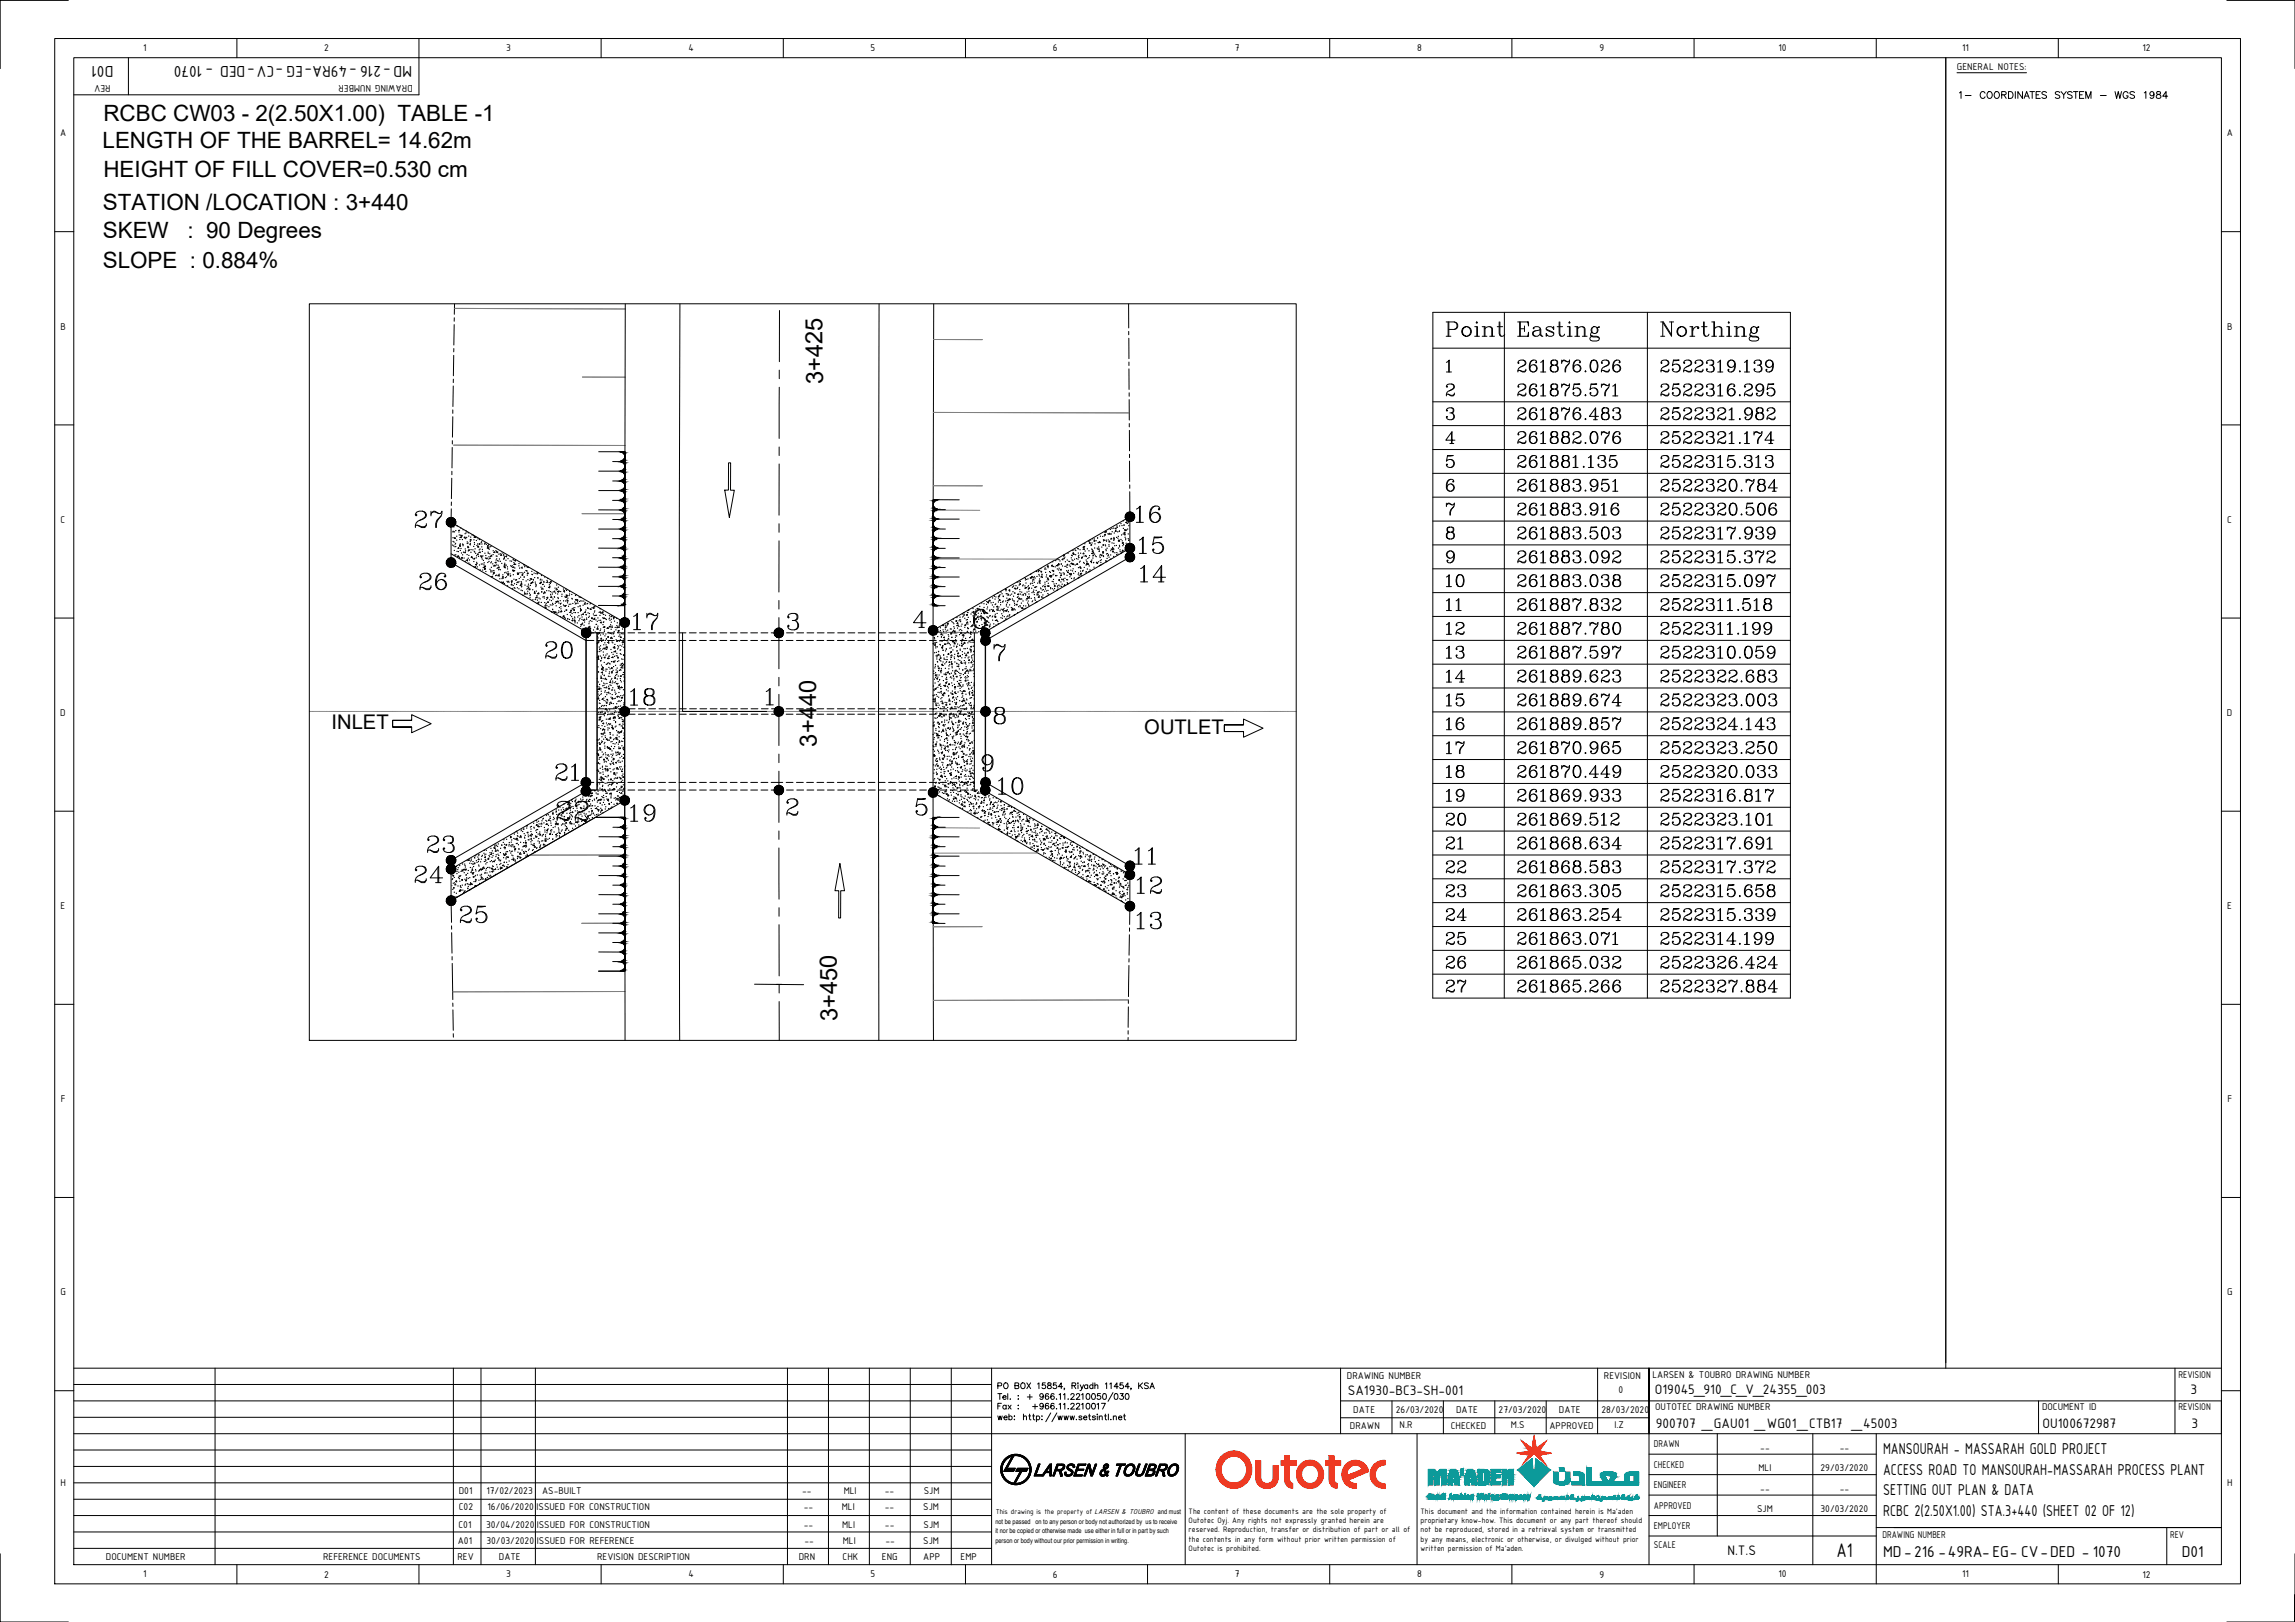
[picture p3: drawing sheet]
<svg xmlns="http://www.w3.org/2000/svg" width="841mm" height="594mm" viewBox="0 0 841 594" stroke-linecap="round" stroke-linejoin="round" font-family="sans-serif">
<defs><g id="words">
<g font-size="11.5">
<text x="555.3" y="126.3">Easting</text>
<text x="607.8" y="126.3">Northing</text>
<text x="203.2" y="301.6">22</text>
</g>
<g font-size="10.6">
<text x="230.4" y="259.6">18</text>
<text x="155.9" y="313.6">23</text>
</g>
<g font-size="10.1">
<text x="151.3" y="194.4">27</text>
<text x="415.6" y="192.6">16</text>
<text x="416.6" y="203.9">15</text>
<text x="417" y="214.5">14</text>
<text x="153.1" y="217.3">26</text>
<text x="231.4" y="231.8">17</text>
<text x="199" y="242.4">20</text>
<text x="202.8" y="287.2">21</text>
<text x="365.1" y="292.1">10</text>
<text x="230.4" y="302">19</text>
<text x="415.2" y="317.9">11</text>
<text x="151.3" y="324.6">24</text>
<text x="415.9" y="328.4">12</text>
<text x="167.9" y="339">25</text>
<text x="415.9" y="341.5">13</text>
</g>
<text font-size="9.3" x="529.2" y="124.5">Point</text>
<g font-size="8.7">
<text x="301.6" y="140.8" transform="rotate(-91 301.6 140.8)">3+425</text>
<text x="299.3" y="273.4" transform="rotate(-91 299.3 273.4)">3+440</text>
<text x="306.9" y="374.1" transform="rotate(-91 306.9 374.1)">3+450</text>
</g>
<g font-size="8.4">
<text x="555.3" y="137.6">261876.026</text>
<text x="607.8" y="137.6">2522319.139</text>
<text x="555.3" y="146.4">261875.571</text>
<text x="607.8" y="146.4">2522316.295</text>
<text x="555.3" y="172.5">261881.135</text>
<text x="607.8" y="172.5">2522315.313</text>
<text x="555.3" y="181.3">261883.951</text>
<text x="607.8" y="181.3">2522320.784</text>
<text x="555.3" y="207.4">261883.092</text>
<text x="607.8" y="207.4">2522315.372</text>
<text x="529.2" y="216.3">10</text>
<text x="555.3" y="216.3">261883.038</text>
<text x="607.8" y="216.3">2522315.097</text>
<text x="529.2" y="242.4">13</text>
<text x="555.3" y="242.4">261887.597</text>
<text x="607.8" y="242.4">2522310.059</text>
<text x="529.2" y="251.2">14</text>
<text x="555.3" y="251.2">261889.623</text>
<text x="607.8" y="251.2">2522322.683</text>
<text x="529.2" y="286.1">18</text>
<text x="555.3" y="286.1">261870.449</text>
<text x="607.8" y="286.1">2522320.033</text>
<text x="529.2" y="321">22</text>
<text x="555.3" y="321">261868.583</text>
<text x="607.8" y="321">2522317.372</text>
<text x="529.2" y="356">26</text>
<text x="555.3" y="356">261865.032</text>
<text x="607.8" y="356">2522326.424</text>
</g>
<g font-size="8.2">
<text x="37.9" y="44.4">RCBC CW03 - 2(2.50X1.00) TABLE -1</text>
<text x="37.6" y="54.3">LENGTH OF THE BARREL= 14.62m</text>
<text x="37.9" y="64.9">HEIGHT OF FILL COVER=0.530 cm</text>
<text x="37.7" y="76.9">STATION /LOCATION : 3+440</text>
<text x="37.7" y="87.2">SKEW</text>
<text x="68.7" y="87.2">: 90 Degrees</text>
<text x="37.7" y="98.2">SLOPE : 0.884%</text>
</g>
<g font-size="7.9">
<text x="555.3" y="154.9">261876.483</text>
<text x="607.8" y="154.9">2522321.982</text>
<text x="555.3" y="163.7">261882.076</text>
<text x="607.8" y="163.7">2522321.174</text>
<text x="555.3" y="189.8">261883.916</text>
<text x="607.8" y="189.8">2522320.506</text>
<text x="555.3" y="198.6">261883.503</text>
<text x="607.8" y="198.6">2522317.939</text>
<text x="529.2" y="224.7">11</text>
<text x="555.3" y="224.7">261887.832</text>
<text x="607.8" y="224.7">2522311.518</text>
<text x="529.2" y="233.5">12</text>
<text x="555.3" y="233.5">261887.780</text>
<text x="607.8" y="233.5">2522311.199</text>
<text x="529.2" y="259.6">15</text>
<text x="555.3" y="259.6">261889.674</text>
<text x="607.8" y="259.6">2522323.003</text>
<text x="529.2" y="268.5">16</text>
<text x="555.3" y="268.5">261889.857</text>
<text x="607.8" y="268.5">2522324.143</text>
<text x="529.2" y="277.3">17</text>
<text x="555.3" y="277.3">261870.965</text>
<text x="607.8" y="277.3">2522323.250</text>
<text x="529.2" y="294.6">19</text>
<text x="555.3" y="294.6">261869.933</text>
<text x="607.8" y="294.6">2522316.817</text>
<text x="529.2" y="303.4">20</text>
<text x="555.3" y="303.4">261869.512</text>
<text x="607.8" y="303.4">2522323.101</text>
<text x="529.2" y="312.2">21</text>
<text x="555.3" y="312.2">261868.634</text>
<text x="607.8" y="312.2">2522317.691</text>
<text x="529.2" y="329.5">23</text>
<text x="555.3" y="329.5">261863.305</text>
<text x="607.8" y="329.5">2522315.658</text>
<text x="529.2" y="338.3">24</text>
<text x="555.3" y="338.3">261863.254</text>
<text x="607.8" y="338.3">2522315.339</text>
<text x="529.2" y="347.1">25</text>
<text x="555.3" y="347.1">261863.071</text>
<text x="607.8" y="347.1">2522314.199</text>
<text x="529.2" y="364.4">27</text>
<text x="555.3" y="364.4">261865.266</text>
<text x="607.8" y="364.4">2522327.884</text>
</g>
<text font-size="7.8" x="673" y="570.3">A1</text>
<g font-size="7.4">
<text x="121.5" y="267.2">INLET</text>
<text x="419.3" y="268.9">OUTLET</text>
</g>
<g font-size="6.2">
<text x="41.6" y="24.1" transform="rotate(180 41.6 24.1)">D01</text>
<text x="151" y="24.1" transform="rotate(180 151 24.1)">MD-216 -49RA-EG -CV-DED - 1070</text>
<text x="690.1" y="532.6">MANSOURAH - MASSARAH GOLD PROJECT</text>
<text x="690.1" y="540.1">ACCESS ROAD TO MANSOURAH-MASSARAH PROCESS PLANT</text>
<text x="690.1" y="547.6">SETTING OUT PLAN &amp; DATA</text>
<text x="690.1" y="555.1">RCBC 2(2.50X1.00) STA.3+440 (SHEET 02 OF 12)</text>
<text x="690.1" y="570.1">MD-216 -49RA-EG- CV-DED - 1070</text>
<text x="799.5" y="570.1">D01</text>
</g>
<text font-size="5.7" x="717.2" y="37.4">1- COORDINATES SYSTEM - WGS 1984</text>
<g font-size="5.4">
<text x="493.9" y="511.1">SA1930-BC3-SH-001</text>
<text x="606.5" y="510.6">O19045_910_C_V_24355_003</text>
<text x="802.7" y="510.6">3</text>
<text x="606.8" y="523.1">900707 _GAU01 _WG01_CTB17 _45003</text>
<text x="748.5" y="523.1">OU100672987</text>
<text x="803" y="523.1">3</text>
<text x="633" y="569.7">N.T.S</text>
</g>
<g font-size="3.9">
<text x="52.5" y="18.8">1</text>
<text x="118.8" y="18.9">2</text>
<text x="185.5" y="18.7">3</text>
<text x="252.3" y="18.8">4</text>
<text x="319" y="18.7">5</text>
<text x="385.9" y="18.8">6</text>
<text x="452.6" y="18.8">7</text>
<text x="519.3" y="18.8">8</text>
<text x="586.1" y="18.7">9</text>
<text x="651.7" y="18.8">10</text>
<text x="719.1" y="18.8">11</text>
<text x="785.1" y="18.9">12</text>
<text x="717.2" y="25.6">GENERAL NOTES:</text>
<text x="40.5" y="31" transform="rotate(180 40.5 31)">REV</text>
<text x="151.2" y="31" transform="rotate(180 151.2 31)">DRAWING NUMBER</text>
<text x="22" y="50">A</text>
<text x="816" y="50">A</text>
<text x="22.2" y="120.7">B</text>
<text x="816.2" y="120.7">B</text>
<text x="22.2" y="191.4">C</text>
<text x="816.2" y="191.4">C</text>
<text x="22.1" y="262.2">D</text>
<text x="816.1" y="262.2">D</text>
<text x="22.2" y="333">E</text>
<text x="816.2" y="333">E</text>
<text x="22.3" y="403.7">F</text>
<text x="816.3" y="403.7">F</text>
<text x="22.2" y="474.4">G</text>
<text x="816.2" y="474.4">G</text>
<text x="493.6" y="505.2">DRAWING NUMBER</text>
<text x="587.8" y="505.2">REVISION</text>
<text x="605.6" y="504.6">LARSEN &amp; TOUBRO DRAWING NUMBER</text>
<text x="798.3" y="504.6">REVISION</text>
<text x="593.1" y="510.1">0</text>
<text x="495.9" y="517.5">DATE</text>
<text x="511.5" y="517.5">26/03/2020</text>
<text x="533.6" y="517.5">DATE</text>
<text x="549.2" y="517.5">27/03/2020</text>
<text x="571.3" y="517.5">DATE</text>
<text x="586.9" y="517.5">28/03/2020</text>
<text x="606.5" y="516.6">OUTOTEC DRAWING NUMBER</text>
<text x="748.3" y="516.6">DOCUMENT ID</text>
<text x="798.3" y="516.6">REVISION</text>
<text x="494.7" y="523.3">DRAWN</text>
<text x="512.9" y="523">N.R</text>
<text x="531.7" y="523.3">CHECKED</text>
<text x="553.7" y="523">M.S</text>
<text x="567.8" y="523.3">APPROVED</text>
<text x="591.6" y="523">I.Z</text>
<text x="606.1" y="530.1">DRAWN</text>
<text x="645.1" y="531.3">--</text>
<text x="674.2" y="531.3">--</text>
<text x="606.1" y="537.6">CHECKED</text>
<text x="644.4" y="538.8">MLI</text>
<text x="667.2" y="538.8">29/03/2020</text>
<text x="22.2" y="544.2">H</text>
<text x="606.1" y="545.1">ENGINEER</text>
<text x="816.2" y="544.2">H</text>
<text x="168.1" y="547.3">D01</text>
<text x="178.3" y="547.3">17/02/2023</text>
<text x="198.7" y="547.3">AS-BUILT</text>
<text x="293.9" y="547.3">--</text>
<text x="309.2" y="547.3">MLI</text>
<text x="324.3" y="547.3">--</text>
<text x="338.5" y="547.3">SJM</text>
<text x="645.1" y="546.4">--</text>
<text x="674.2" y="546.4">--</text>
<text x="168.1" y="552.9">C02</text>
<text x="178.7" y="552.9">16/06/2020</text>
<text x="196.6" y="552.9">ISSUED FOR CONSTRUCTION</text>
<text x="294.5" y="552.9">--</text>
<text x="308.5" y="552.9">MLI</text>
<text x="324.3" y="552.9">--</text>
<text x="338.4" y="552.9">SJM</text>
<text x="606.1" y="552.6">APPROVED</text>
<text x="643.9" y="553.9">SJM</text>
<text x="667.2" y="553.9">30/03/2020</text>
<text x="168" y="559.6">C01</text>
<text x="178.1" y="559.6">30/04/2020</text>
<text x="196.7" y="559.6">ISSUED FOR CONSTRUCTION</text>
<text x="294.5" y="559.6">--</text>
<text x="308.6" y="559.6">MLI</text>
<text x="324.3" y="559.6">--</text>
<text x="338.4" y="559.6">SJM</text>
<text x="606.1" y="560.1">EMPLOYER</text>
<text x="689.8" y="563.2">DRAWING NUMBER</text>
<text x="795.3" y="563.2">REV</text>
<text x="167.8" y="565.6">A01</text>
<text x="178.3" y="565.6">30/03/2020</text>
<text x="196.8" y="565.6">ISSUED FOR REFERENCE</text>
<text x="294.8" y="565.6">--</text>
<text x="308.8" y="565.6">MLI</text>
<text x="324.5" y="565.6">--</text>
<text x="338.4" y="565.6">SJM</text>
<text x="606.1" y="567">SCALE</text>
<text x="38.8" y="571.3">DOCUMENT NUMBER</text>
<text x="118.4" y="571.3">REFERENCE DOCUMENTS</text>
<text x="167.7" y="571.3">REV</text>
<text x="182.8" y="571.3">DATE</text>
<text x="218.8" y="571.3">REVISION DESCRIPTION</text>
<text x="292.7" y="571.3">DRN</text>
<text x="308.8" y="571.3">CHK</text>
<text x="323.2" y="571.3">ENG</text>
<text x="338.4" y="571.3">APP</text>
<text x="352" y="571.3">EMP</text>
<text x="52.5" y="577.7">1</text>
<text x="118.8" y="577.8">2</text>
<text x="185.5" y="577.7">3</text>
<text x="252.3" y="577.7">4</text>
<text x="319" y="577.7">5</text>
<text x="385.9" y="577.8">6</text>
<text x="452.6" y="577.7">7</text>
<text x="519.3" y="577.7">8</text>
<text x="586.1" y="577.9">9</text>
<text x="651.7" y="577.7">10</text>
<text x="719.1" y="577.7">11</text>
<text x="785.1" y="577.8">12</text>
</g>
<g font-size="3.1">
<text x="435.6" y="554.6">The content of these documents are the sole property of</text>
<text x="435.6" y="557.9">Outotec Oyj. Any rights not expressly granted herein are</text>
<text x="520.6" y="554.6">This document and the information contained herein is Ma'aden</text>
<text x="520.6" y="557.9">proprietary know-how. This document or any part thereof should</text>
<text x="435.6" y="561.3">reserved. Reproduction, transfer or distribution of part or all of</text>
<text x="520.6" y="561.3">not be reproduced, stored in a retrieval system or transmitted</text>
<text x="435.6" y="564.6">the contents in any form without prior written permission of</text>
<text x="435.6" y="567.9">Outotec is prohibited.</text>
<text x="520.6" y="564.6">by any means, electronic or otherwise, or divulged without prior</text>
<text x="520.6" y="567.9">written permission of Ma'aden.</text>
</g>
<text font-size="2.8" x="364.9" y="554.4">This drawing is the property of LARSEN &amp; TOUBRO and must</text>
<g font-size="2.5">
<text x="364.8" y="558">not be passed on to any person or body not authorized by us to receive</text>
<text x="364.8" y="561.7">it nor be copied or otherwise made use either in full or in part by such</text>
<text x="364.8" y="565.2">person or body without our prior permission in writing.</text>
</g>
</g></defs>
<!-- layer: C-ROAD-SAMP -->
<g fill="none" stroke="#808080" stroke-width=".37">
<path d="M113.4 260.6h.3M113.8 260.6h.2M114.2 260.6h.6M114.9 260.6h.2M115.3 260.6h.2M115.6 260.6h.3M116 260.6h.3M116.4 260.6h.3M116.8 260.6h.6M117.5 260.6h.3M117.9 260.6h.2M118.3 260.6h.2"/>
<path d="M118.6 260.6h.3M119 260.6h.3M119.4 260.6h.6M120.1 260.6h.3M120.5 260.6h.3M120.9 260.6h.2M121.3 260.6h.2M121.7 260.6h.2M122 260.6h.3M122.4 260.6h.2M122.8 260.6h.2M123.1 260.6h.3"/>
<path d="M123.5 260.6h.3M123.9 260.6h.2M124.3 260.6h.2M124.7 260.6h.2M125 260.6h.3M125.4 260.6h.2M125.8 260.6h.2M126.1 260.6h.3M126.5 260.6h.3M126.9 260.6h.3M127.3 260.6h.2M127.7 260.6h.2"/>
<path d="M128 260.6h.3M128.4 260.6h.2M128.8 260.6h.2M129.1 260.6h.3M129.5 260.6h.3M129.9 260.6h.3M130.3 260.6h.2M130.6 260.6h.3M131 260.6h.3M131.4 260.6h.2M131.8 260.6h.2M132.2 260.6h.2"/>
<path d="M132.5 260.6h.3M132.9 260.6h.2M133.3 260.6h.2M133.6 260.6h.3M134 260.6h.3M134.4 260.6h.2M134.8 260.6h.2M135.2 260.6h.2M135.5 260.6h.2M135.9 260.6h.2M136.3 260.6h.2M136.6 260.6h.3"/>
<path d="M137 260.6h.3M137.4 260.6h.3M137.8 260.6h.2M138.2 260.6h.6M138.9 260.6h.2M139.3 260.6h.2M139.6 260.6h.3M140 260.6h.3M140.4 260.6h.3M140.8 260.6h.6M141.5 260.6h.3M141.9 260.6h.2"/>
<path d="M142.3 260.6h.2M142.6 260.6h.3M143 260.6h.3M143.4 260.6h.6M144.1 260.6h.3M144.5 260.6h.3M144.9 260.6h.2M145.3 260.6h.2M145.7 260.6h.2M146 260.6h.3M146.4 260.6h.2M146.8 260.6h.2"/>
<path d="M147.1 260.6h.3M147.5 260.6h.3M147.9 260.6h.3M148.3 260.6h.2M148.7 260.6h.2M149 260.6h.3M149.4 260.6h.2M149.8 260.6h.2M150.1 260.6h.3M150.5 260.6h.3M150.9 260.6h.3M151.3 260.6h.2"/>
<path d="M151.7 260.6h.2M152 260.6h.3M152.4 260.6h.2M152.8 260.6h.2M153.1 260.6h.3M153.5 260.6h.3M153.9 260.6h.3M154.3 260.6h.2M154.6 260.6h.3M155 260.6h.3M155.4 260.6h.2M155.8 260.6h.2"/>
<path d="M156.2 260.6h.2M156.5 260.6h.3M156.9 260.6h.2M157.3 260.6h.2M157.6 260.6h.3M158 260.6h.3M158.4 260.6h.3M158.8 260.6h.2M159.2 260.6h.2M159.5 260.6h.3M159.9 260.6h.2M160.3 260.6h.2"/>
<path d="M160.6 260.6h.3M161 260.6h.3M161.4 260.6h.3M161.8 260.6h.2M162.2 260.6h.6M162.9 260.6h.2M163.3 260.6h.2M163.6 260.6h.3M164 260.6h.3M164.4 260.6h.3M164.8 260.6h.6M165.5 260.6h.3"/>
<path d="M165.9 260.6h.2M166.3 260.6h.2M166.7 260.6h.2M167 260.6h.3M167.4 260.6h.6M168.1 260.6h.3M168.5 260.6h.3M168.9 260.6h.2M169.3 260.6h.2M169.7 260.6h.2M170 260.6h.3M170.4 260.6h.2"/>
<path d="M170.8 260.6h.2M171.1 260.6h.3M171.5 260.6h.3M171.9 260.6h.3M172.3 260.6h.2M172.7 260.6h.2M173 260.6h.3M173.4 260.6h.2M173.8 260.6h.2M174.1 260.6h.3M174.5 260.6h.3M174.9 260.6h.3"/>
<path d="M175.3 260.6h.2M175.7 260.6h.2M176 260.6h.3M176.4 260.6h.2M176.8 260.6h.2M177.2 260.6h.2M177.5 260.6h.3M177.9 260.6h.3M178.3 260.6h.2M178.6 260.6h.3M179 260.6h.3M179.4 260.6h.2"/>
<path d="M179.8 260.6h.2M180.2 260.6h.2M180.5 260.6h.3M180.9 260.6h.2M181.3 260.6h.2M181.6 260.6h.3M182 260.6h.3M182.4 260.6h.3M182.8 260.6h.2M183.2 260.6h.2M183.5 260.6h.3M183.9 260.6h.2"/>
<path d="M184.3 260.6h.2M184.6 260.6h.3M185 260.6h.3M185.4 260.6h.3M185.8 260.6h.2M186.2 260.6h.2M186.5 260.6h.3M186.9 260.6h.2M187.3 260.6h.2M187.6 260.6h.3M188 260.6h.3M188.4 260.6h.3"/>
<path d="M188.8 260.6h.6M189.5 260.6h.3M189.9 260.6h.2M190.3 260.6h.2M190.7 260.6h.2M191 260.6h.3M191.4 260.6h.6M192.1 260.6h.3M192.5 260.6h.3M192.9 260.6h.3M193.3 260.6h.2M193.7 260.6h.2"/>
<path d="M194 260.6h.6M194.8 260.6h.2M195.1 260.6h.3M195.5 260.6h.3M195.9 260.6h.3M196.3 260.6h.2M196.7 260.6h.2M197 260.6h.3M197.4 260.6h.2M197.8 260.6h.2M198.1 260.6h.3M198.5 260.6h.3"/>
<path d="M198.9 260.6h.3M199.3 260.6h.2M199.7 260.6h.2M200 260.6h.3M200.4 260.6h.2M200.8 260.6h.2M201.2 260.6h.2M201.5 260.6h.3M201.9 260.6h.3M202.3 260.6h.2M202.6 260.6h.3M203 260.6h.3"/>
<path d="M203.4 260.6h.3M203.8 260.6h.2M204.2 260.6h.2M204.5 260.6h.3M204.9 260.6h.2M205.3 260.6h.2M205.6 260.6h.3M206 260.6h.3M206.4 260.6h.3M206.8 260.6h.2M207.2 260.6h.2M207.5 260.6h.3"/>
<path d="M207.9 260.6h.2M208.3 260.6h.2M208.6 260.6h.3M209 260.6h.3M209.4 260.6h.3M209.8 260.6h.2M210.2 260.6h.2M210.5 260.6h.3M210.9 260.6h.2M211.3 260.6h.2M211.7 260.6h.2M212 260.6h.3"/>
<path d="M212.4 260.6h.3M212.8 260.6h.6M213.5 260.6h.3M213.9 260.6h.3M214.3 260.6h.2M214.7 260.6h.2M215 260.6h.3M215.4 260.6h.6M216.1 260.6h.3M216.5 260.6h.3M216.9 260.6h.3M217.3 260.6h.2"/>
<path d="M217.7 260.6h.2M218 260.6h.6M218.8 260.6h.2M219.1 260.6h.3M219.5 260.6h.3M219.9 260.6h.3M220.3 260.6h.2M220.7 260.6h.2M221.1 260.6h.2M221.4 260.6h.2M221.8 260.6h.2M222.2 260.6h.2"/>
<path d="M222.5 260.6h.3M222.9 260.6h.3M223.3 260.6h.2M223.7 260.6h.2M224 260.6h.3M224.4 260.6h.2M224.8 260.6h.2M225.2 260.6h.2M225.5 260.6h.3M225.9 260.6h.3M226.3 260.6h.2M226.6 260.6h.3"/>
<path d="M245.1 260.6h.2M245.4 260.6h.2M245.8 260.6h.2M246.2 260.6h.2M246.5 260.6h.3M246.9 260.6h.3M247.3 260.6h.3M247.7 260.6h.2M248 260.6h.3M248.4 260.6h.3M248.8 260.6h.2M249.2 260.6h.2"/>
<path d="M249.5 260.6h.3M249.9 260.6h.3M250.3 260.6h.2M250.6 260.6h.3M251 260.6h.3M251.4 260.6h.3M251.8 260.6h.2M252.2 260.6h.2M252.5 260.6h.3M252.9 260.6h.2M253.3 260.6h.2M253.6 260.6h.3"/>
<path d="M254 260.6h.3M254.4 260.6h.3M254.8 260.6h.2M255.2 260.6h.2M255.6 260.6h.2M255.9 260.6h.2M256.3 260.6h.2M256.7 260.6h.2M257 260.6h.3M257.4 260.6h.3M257.8 260.6h.2M258.2 260.6h.2"/>
<path d="M258.5 260.6h.3M258.9 260.6h.3M259.3 260.6h.2M259.7 260.6h.2M260 260.6h.3M260.4 260.6h.3M260.8 260.6h.6M261.5 260.6h.3M261.9 260.6h.3M262.3 260.6h.2M262.7 260.6h.2M263 260.6h.3"/>
<path d="M263.4 260.6h.6M264.1 260.6h.3M264.5 260.6h.3M264.9 260.6h.3M265.3 260.6h.2M265.7 260.6h.2M266.1 260.6h.5M266.8 260.6h.2M267.2 260.6h.2M267.5 260.6h.3M267.9 260.6h.3M268.3 260.6h.2"/>
<path d="M268.7 260.6h.2M269.1 260.6h.2M269.4 260.6h.2M269.8 260.6h.2M270.2 260.6h.2M270.5 260.6h.3M270.9 260.6h.3M271.3 260.6h.3M271.7 260.6h.2M272 260.6h.3M272.4 260.6h.3M272.8 260.6h.2"/>
<path d="M273.2 260.6h.2M273.5 260.6h.3M273.9 260.6h.3M274.3 260.6h.2M274.6 260.6h.3M275 260.6h.3M275.4 260.6h.3M275.8 260.6h.2M276.2 260.6h.2M276.5 260.6h.3M276.9 260.6h.2M277.3 260.6h.2"/>
<path d="M277.7 260.6h.2M278 260.6h.3M278.4 260.6h.3M278.8 260.6h.2M279.2 260.6h.2M279.6 260.6h.2M279.9 260.6h.2M280.3 260.6h.2M280.7 260.6h.2M281 260.6h.3M281.4 260.6h.3M281.8 260.6h.3"/>
<path d="M282.2 260.6h.2M282.5 260.6h.3M282.9 260.6h.3M283.3 260.6h.2M283.7 260.6h.2M284 260.6h.3M284.4 260.6h.3M284.8 260.6h.3M285.1 260.6h.6M285.8 260.6h.2M286.2 260.6h.2M286.5 260.6h.3"/>
<path d="M286.9 260.6h.3M287.3 260.6h.3M287.7 260.6h.2M288 260.6h.3M288.4 260.6h.3M288.8 260.6h.2M289.2 260.6h.2M289.5 260.6h.3M289.9 260.6h.3M290.3 260.6h.2M290.6 260.6h.3M291 260.6h.3"/>
<path d="M291.4 260.6h.3M291.8 260.6h.2M292.2 260.6h.2M292.6 260.6h.2M292.9 260.6h.2M293.3 260.6h.2M293.7 260.6h.2M294 260.6h.3M294.4 260.6h.3M294.8 260.6h.2M295.2 260.6h.2M295.6 260.6h.2"/>
<path d="M295.9 260.6h.2M296.3 260.6h.2M296.7 260.6h.2M297 260.6h.3M297.4 260.6h.3M297.8 260.6h.3M298.2 260.6h.2M298.5 260.6h.3M298.9 260.6h.3M299.3 260.6h.2M299.7 260.6h.2M300 260.6h.3"/>
<path d="M300.4 260.6h.3M300.8 260.6h.6M301.5 260.6h.3M301.9 260.6h.3M302.3 260.6h.2M302.7 260.6h.2M303.1 260.6h.2M303.4 260.6h.6M304.2 260.6h.2M304.5 260.6h.3M304.9 260.6h.3M305.3 260.6h.2"/>
<path d="M305.7 260.6h.2M306.1 260.6h.5M306.8 260.6h.2M307.2 260.6h.2M307.5 260.6h.3M307.9 260.6h.3M308.3 260.6h.3M308.7 260.6h.2M309.1 260.6h.2M309.4 260.6h.3M309.8 260.6h.2M310.2 260.6h.2"/>
<path d="M310.5 260.6h.3M310.9 260.6h.3M311.3 260.6h.3M311.7 260.6h.2M312 260.6h.3M312.4 260.6h.3M312.8 260.6h.2M313.2 260.6h.2M313.5 260.6h.3M313.9 260.6h.3M314.3 260.6h.2M314.6 260.6h.3"/>
<path d="M315 260.6h.3M315.4 260.6h.3M315.8 260.6h.2M316.2 260.6h.2M316.6 260.6h.2M316.9 260.6h.2M317.3 260.6h.2M317.7 260.6h.2M318 260.6h.3M318.4 260.6h.3M318.8 260.6h.3M319.2 260.6h.2"/>
<path d="M319.6 260.6h.2M319.9 260.6h.3M320.3 260.6h.2M320.7 260.6h.2M321 260.6h.3M321.4 260.6h.3M321.8 260.6h.3M322.2 260.6h.2M322.5 260.6h.3M322.9 260.6h.3M323.3 260.6h.2M323.7 260.6h.2"/>
<path d="M324 260.6h.3M324.4 260.6h.3M324.8 260.6h.6M325.5 260.6h.3M325.9 260.6h.3M326.3 260.6h.2M326.7 260.6h.2M327.1 260.6h.2M327.4 260.6h.6M328.2 260.6h.2M328.5 260.6h.3M328.9 260.6h.3"/>
<path d="M329.3 260.6h.3M329.7 260.6h.2M330.1 260.6h.6M330.8 260.6h.2M331.2 260.6h.2M331.5 260.6h.3M331.9 260.6h.3M332.3 260.6h.3M332.7 260.6h.6M333.4 260.6h.3M333.8 260.6h.2M334.2 260.6h.2"/>
<path d="M334.5 260.6h.3M334.9 260.6h.3M335.3 260.6h.3M335.7 260.6h.2M336 260.6h.3M336.4 260.6h.3M336.8 260.6h.2M337.2 260.6h.2M337.6 260.6h.2M337.9 260.6h.3M338.3 260.6h.2M338.7 260.6h.2"/>
<path d="M339 260.6h.3M339.4 260.6h.3M339.8 260.6h.2M340.2 260.6h.2M340.6 260.6h.2M340.9 260.6h.3M341.3 260.6h.2M341.7 260.6h.2M342 260.6h.3M342.4 260.6h.3M342.8 260.6h.3M343.2 260.6h.2"/>
<path d="M343.6 260.6h.2M343.9 260.6h.3M344.3 260.6h.2M344.7 260.6h.2M345 260.6h.3M345.4 260.6h.3M345.8 260.6h.3M346.2 260.6h.2M346.5 260.6h.3M346.9 260.6h.3M347.3 260.6h.2M347.7 260.6h.2"/>
<path d="M348.1 260.6h.2M348.4 260.6h.3M348.8 260.6h.2M349.2 260.6h.2M349.5 260.6h.3M349.9 260.6h.3M350.3 260.6h.2M350.7 260.6h.2M351.1 260.6h.2M351.4 260.6h.6M352.2 260.6h.2M352.5 260.6h.3"/>
<path d="M352.9 260.6h.3M353.3 260.6h.3M353.7 260.6h.2M354.1 260.6h.6M354.8 260.6h.2M355.2 260.6h.2M355.5 260.6h.3M355.9 260.6h.3M356.3 260.6h.3M356.7 260.6h.6M357.4 260.6h.3M357.8 260.6h.2"/>
<path d="M358.2 260.6h.2M358.5 260.6h.3M358.9 260.6h.3M359.3 260.6h.3M359.7 260.6h.2M360 260.6h.3M360.4 260.6h.3M360.8 260.6h.2M361.2 260.6h.2M361.6 260.6h.2M361.9 260.6h.3M362.3 260.6h.2"/>
<path d="M362.7 260.6h.2M363 260.6h.3M363.4 260.6h.3M363.8 260.6h.3M364.2 260.6h.2M364.6 260.6h.2M364.9 260.6h.3M365.3 260.6h.2M365.7 260.6h.2M366 260.6h.3M366.4 260.6h.3M366.8 260.6h.3"/>
<path d="M367.2 260.6h.2M367.6 260.6h.2M367.9 260.6h.3M368.3 260.6h.2M368.7 260.6h.2M369 260.6h.3M369.4 260.6h.3M369.8 260.6h.3M370.2 260.6h.2M370.5 260.6h.3M370.9 260.6h.3M371.3 260.6h.2"/>
<path d="M371.7 260.6h.2M372.1 260.6h.2M372.4 260.6h.3M372.8 260.6h.2M373.2 260.6h.2M373.5 260.6h.3M373.9 260.6h.3M374.3 260.6h.3M374.7 260.6h.2M375.1 260.6h.2M375.4 260.6h.6M376.2 260.6h.2"/>
<path d="M376.5 260.6h.3M376.9 260.6h.3M377.3 260.6h.3M377.7 260.6h.2M378.1 260.6h.6M378.8 260.6h.2M379.2 260.6h.2M379.5 260.6h.3M379.9 260.6h.3M380.3 260.6h.3M380.7 260.6h.6M381.4 260.6h.3"/>
<path d="M381.8 260.6h.2M382.2 260.6h.2M382.6 260.6h.2M382.9 260.6h.3M383.3 260.6h.3M383.7 260.6h.2M384 260.6h.3M384.4 260.6h.3M384.8 260.6h.2M385.2 260.6h.2M385.6 260.6h.2M385.9 260.6h.3"/>
<path d="M386.3 260.6h.2M386.7 260.6h.2M387 260.6h.3M387.4 260.6h.3M387.8 260.6h.3M388.2 260.6h.2M388.6 260.6h.2M388.9 260.6h.3M389.3 260.6h.2M389.7 260.6h.2M390 260.6h.3M390.4 260.6h.3"/>
<path d="M390.8 260.6h.3M391.2 260.6h.2M391.6 260.6h.2M391.9 260.6h.3M392.3 260.6h.2M392.7 260.6h.2M393.1 260.6h.2M393.4 260.6h.3M393.8 260.6h.3M394.2 260.6h.2M394.5 260.6h.3M394.9 260.6h.3"/>
<path d="M395.3 260.6h.2M395.7 260.6h.2M396.1 260.6h.2M396.4 260.6h.3M396.8 260.6h.2M397.2 260.6h.2M397.5 260.6h.3M397.9 260.6h.3M398.3 260.6h.3M398.7 260.6h.2M399.1 260.6h.2M399.4 260.6h.6"/>
<path d="M400.2 260.6h.2M400.5 260.6h.3M400.9 260.6h.3M401.3 260.6h.3M401.7 260.6h.2M402.1 260.6h.6M402.8 260.6h.2M403.2 260.6h.2M403.5 260.6h.3M403.9 260.6h.3M404.3 260.6h.3M404.7 260.6h.6"/>
<path d="M405.4 260.6h.3M405.8 260.6h.2M406.2 260.6h.2M406.6 260.6h.2M406.9 260.6h.3M407.3 260.6h.3M407.7 260.6h.2M408 260.6h.3M408.4 260.6h.3M408.8 260.6h.3M409.2 260.6h.2M409.6 260.6h.2"/>
<path d="M409.9 260.6h.3M410.3 260.6h.2M410.7 260.6h.2M411 260.6h.3M411.4 260.6h.3M411.8 260.6h.3M412.2 260.6h.2M412.6 260.6h.2M412.9 260.6h.3M413.3 260.6h.2M413.7 260.6h.2M414 260.6h.3"/>
<path d="M414.4 260.6h.3M414.8 260.6h.3M415.2 260.6h.2M415.6 260.6h.2M415.9 260.6h.3M416.3 260.6h.2M416.7 260.6h.2M417.1 260.6h.2M417.4 260.6h.3M417.8 260.6h.3M418.2 260.6h.2M418.5 260.6h.3"/>
<path d="M418.9 260.6h.3M419.3 260.6h.3M419.7 260.6h.2M420.1 260.6h.2M420.4 260.6h.3M420.8 260.6h.2M421.2 260.6h.2M421.5 260.6h.3M421.9 260.6h.3M422.3 260.6h.3M422.7 260.6h.2M423.1 260.6h.2"/>
<path d="M423.4 260.6h.6M424.2 260.6h.2M424.5 260.6h.3M424.9 260.6h.3M425.3 260.6h.3M425.7 260.6h.2M426.1 260.6h.6M426.8 260.6h.2M427.2 260.6h.2M427.6 260.6h.2M427.9 260.6h.3M428.3 260.6h.3"/>
<path d="M428.7 260.6h.6M429.4 260.6h.3M429.8 260.6h.3M430.2 260.6h.2M430.6 260.6h.2M430.9 260.6h.3M431.3 260.6h.3M431.7 260.6h.2M432 260.6h.3M432.4 260.6h.3M432.8 260.6h.3M433.2 260.6h.2"/>
<path d="M433.6 260.6h.2M433.9 260.6h.3M434.3 260.6h.2M434.7 260.6h.2M435 260.6h.3M435.4 260.6h.3M435.8 260.6h.3M436.2 260.6h.2M436.6 260.6h.2M437 260.6h.2M437.3 260.6h.2M437.7 260.6h.2"/>
<path d="M438.1 260.6h.2M438.4 260.6h.3M438.8 260.6h.3M439.2 260.6h.2M439.6 260.6h.2M439.9 260.6h.3M440.3 260.6h.2M440.7 260.6h.2M441.1 260.6h.2M441.4 260.6h.3M441.8 260.6h.3M442.2 260.6h.2"/>
<path d="M442.5 260.6h.3M442.9 260.6h.3M443.3 260.6h.3M443.7 260.6h.2M444.1 260.6h.2M444.4 260.6h.3M444.8 260.6h.2M445.2 260.6h.2M445.5 260.6h.3M445.9 260.6h.3M446.3 260.6h.3M446.7 260.6h.2"/>
<path d="M447.1 260.6h.2M447.4 260.6h.6M448.2 260.6h.2M448.5 260.6h.3M448.9 260.6h.3M449.3 260.6h.3M449.7 260.6h.2M450.1 260.6h.6M450.8 260.6h.2M451.2 260.6h.2M451.6 260.6h.2M451.9 260.6h.3"/>
<path d="M452.3 260.6h.3M452.7 260.6h.6M453.4 260.6h.3M453.8 260.6h.3M454.2 260.6h.2M454.6 260.6h.2M454.9 260.6h.3M455.3 260.6h.3M455.7 260.6h.2M456 260.6h.3M456.4 260.6h.3M456.8 260.6h.3"/>
<path d="M457.2 260.6h.2M457.6 260.6h.2M457.9 260.6h.3M458.3 260.6h.2M458.7 260.6h.2M459 260.6h.3M459.4 260.6h.3M459.8 260.6h.3M460.2 260.6h.2M460.6 260.6h.2M461 260.6h.2M461.3 260.6h.2"/>
<path d="M461.7 260.6h.2M462.1 260.6h.2M462.4 260.6h.3M462.8 260.6h.3M463.2 260.6h.3M463.6 260.6h.2M463.9 260.6h.3M464.3 260.6h.3M464.7 260.6h.2M465.1 260.6h.2M465.4 260.6h.3M465.8 260.6h.3"/>
<path d="M466.2 260.6h.2M466.5 260.6h.3M466.9 260.6h.3M467.3 260.6h.3M467.7 260.6h.2M468.1 260.6h.2M468.4 260.6h.3M468.8 260.6h.2M469.2 260.6h.2M469.5 260.6h.3M469.9 260.6h.3M470.3 260.6h.3"/>
<path d="M470.7 260.6h.2M471.1 260.6h.2M471.5 260.6h.5M472.2 260.6h.2M472.6 260.6h.2M472.9 260.6h.3M473.3 260.6h.3M473.7 260.6h.2M474.1 260.6h.6M474.8 260.6h.2"/>
</g>
<!-- layer: 0-box Culverts -->
<g fill="none" stroke="#000" stroke-width=".37">
<path d="M165.3 191.3v14.8M414 200.8l-52.8 30.6M214.8 234.6h2.8M214.8 231.8h2.8M218.8 234.6h2.5M218.8 231.8h2.5M222.6 234.6h2.5M222.6 231.8h2.5M226.3 234.6h2.5M226.3 231.8h2.5M245.1 234.6h2.5M245.1 231.8h2.5"/>
<path d="M248.9 234.6h2.5M248.9 231.8h2.5M252.6 234.6h2.5M252.6 231.8h2.5M256.4 234.6h2.5M256.4 231.8h2.5M260.1 234.6h2.5M260.1 231.8h2.5M263.8 234.6h2.5M263.8 231.8h2.5M267.6 234.6h2.5M267.6 231.8h2.5"/>
<path d="M271.4 234.6h2.5M271.4 231.8h2.5M275.1 234.6h2.5M275.1 231.8h2.5M278.9 234.6h2.5M278.9 231.8h2.5M282.6 234.6h4.2M282.6 231.8h4.4M288.1 234.6h2.5M288.2 231.8h2.5M291.9 234.6h2.5M292 231.8h2.5"/>
<path d="M295.6 234.6h2.5M295.7 231.8h2.5M299.4 234.6h2.5M299.5 231.8h2.5M303.1 234.6h2.5M303.2 231.8h2.5M306.9 234.6h2.5M307 231.8h2.5M310.6 234.6h2.5M310.8 231.8h2.5M314.4 234.6h2.5M314.5 231.8h2.5"/>
<path d="M318.1 234.6h2.5M318.2 231.8h2.5M321.8 234.6h2.5M322 231.8h2.5M325.6 234.6h2.5M325.7 231.8h2.5M329.4 234.6h2.5M329.5 231.8h2.5M333.1 234.6h2.5M333.2 231.8h2.5M336.9 234.6h2.5M337 231.8h2.5"/>
<path d="M340.6 234.6h2.5M340.7 231.8h2.5M341.9 230.9l72.1-41.7v14.9l-52.8 30.5M344.4 234.6h2.5M344.5 231.8h2.5M348.1 234.6h2.5M348.2 231.8h2.6M351.9 234.6h2.5M352 231.8h2.5M355.6 234.6h1.5M355.8 231.8h2.5M359.5 231.8h1.5"/>
<path d="M218.8 259.6h2.7M222.7 259.6h2.5M226.5 259.6h2.5M245.2 259.6h2.5M249 259.6h2.5M252.7 259.6h2.5M256.5 259.6h2.5M260.3 259.6h2.4M264 259.6h2.5M267.7 259.6h2.5M271.5 259.6h2.5M275.2 259.6h2.5"/>
<path d="M279 259.6h2.5M282.7 259.6h4.1M288.1 259.6h2.5M291.9 259.6h2.5M295.6 259.6h2.5M299.4 259.6h2.5M303.1 259.6h2.5M306.9 259.6h2.5M310.6 259.6h2.5M314.4 259.6h2.5M318.1 259.6h2.5M321.8 259.6h2.5"/>
<path d="M325.6 259.6h2.5M329.3 259.6h2.6M333.1 259.6h2.5M336.9 259.6h2.5M340.6 259.6h2.5M344.4 259.6h2.5M348.1 259.6h2.5M351.9 259.6h2.5M355.6 259.6h1.5M218.8 261.6h2.7M222.7 261.6h2.5M226.5 261.6h2.5"/>
<path d="M245.2 261.6h2.5M249 261.6h2.5M252.7 261.6h2.5M256.5 261.6h2.5M260.3 261.6h2.4M264 261.6h2.5M267.7 261.6h2.5M271.5 261.6h2.5M275.2 261.6h2.5M279 261.6h2.5M282.7 261.6h4.1M288.1 261.6h2.5"/>
<path d="M291.9 261.6h2.5M295.6 261.6h2.5M299.4 261.6h2.5M303.1 261.6h2.5M306.9 261.6h2.5M310.6 261.6h2.5M314.4 261.6h2.5M318.1 261.6h2.5M321.8 261.6h2.5M325.6 261.6h2.5M329.3 261.6h2.6M333.1 261.6h2.5"/>
<path d="M336.9 261.6h2.5M340.6 261.6h2.5M344.4 261.6h2.5M348.1 261.6h2.5M351.9 261.6h2.5M355.6 261.6h1.5M214.7 286.6l-49.4 28.5v14.8M214.7 289.8l-49.4 28.5M214.8 286.6h2.8M218.8 286.6h2.5M218.8 289.4h2.5M222.6 286.6h2.5"/>
<path d="M222.6 289.4h2.5M226.3 286.6h2.5M226.3 289.4h2.5M228.9 299.4h-10.8l-52.5 30.3M230.1 286.6h2.5M230.1 289.4h2.5M233.9 286.6h2.5M233.9 289.4h2.5M237.6 286.6h2.5M237.6 289.4h2.5M241.4 286.6h2.5M241.4 289.4h2.5"/>
<path d="M245.1 286.6h2.5M245.1 289.4h2.5M248.9 286.6h2.5M248.9 289.4h2.5M252.6 286.6h2.5M252.6 289.4h2.5M256.4 286.6h2.5M256.4 289.4h2.5M260.1 286.6h2.5M260.1 289.4h2.5M263.8 286.6h2.5M263.8 289.4h2.5"/>
<path d="M267.6 286.6h2.5M267.6 289.4h2.5M271.4 286.6h2.5M271.4 289.4h2.5M275.1 286.6h2.5M275.1 289.4h2.5M278.9 286.6h2.5M278.9 289.4h2.5M282.6 286.6h4.2M282.6 289.4h4.4M288.1 286.6h2.5M288.2 289.4h2.5"/>
<path d="M291.9 286.6h2.5M292 289.4h2.5M295.6 286.6h2.5M295.7 289.4h2.5M299.4 286.6h2.5M299.5 289.4h2.5M303.1 286.6h2.5M303.2 289.4h2.5M306.9 286.6h2.5M307 289.4h2.5M310.6 286.6h2.5M310.8 289.4h2.5"/>
<path d="M314.4 286.6h2.5M314.5 289.4h2.5M318.1 286.6h2.5M318.2 289.4h2.5M321.8 286.6h2.5M322 289.4h2.5M325.6 286.6h2.5M325.7 289.4h2.5M329.4 286.6h2.5M329.5 289.4h2.5M333.1 286.6h2.5M333.2 289.4h2.5"/>
<path d="M336.9 286.6h2.5M337 289.4h2.5M340.6 286.6h2.5M340.7 289.4h2.5M344.4 286.6h2.5M344.5 289.4h2.5M348.1 286.6h2.5M348.2 289.4h2.6M351.9 286.6h2.5M352 289.4h2.5M355.6 286.6h1.5M355.8 289.4h2.5"/>
<path d="M359.5 289.4h1.5M361.2 286.6l52.8 30.5v14.8l-72.1-41.6M361.2 289.8l52.8 30.6"/>
</g>
<!-- layer: DIM -->
<path d="M150.9 263.8h-7v2.5h7v2.1l7.1-3.3-7.1-3.3v2h-7v2.5h7M455.7 265.5h-7v2.4h7v2.1l7.2-3.3-7.2-3.3v2.1h-7v2.4h7" fill="none" stroke="#000" stroke-width=".37"/>
<!-- layer: M-MARKING ARROW -->
<path d="M267 169.5h.7v10h1.4l-1.8 10-1.7-10h1.3zM307.8 316.2l1.7 10h-1.4l-.1 10h-.7l.1-10h-1.4z" fill="none" stroke="#000" stroke-width=".37"/>
<!-- layer: C-ROAD-STA -->
<path d="M276.5 360.5l18 .2M284.5 360.6h2" fill="none" stroke="#000" stroke-width=".37"/>
<!-- layer: 0-CURB -->
<path d="M229.1 111.4v269.6M342.2 111.4l-.3 170.2 .2 99.4" fill="none" stroke="#000" stroke-width=".37"/>
<!-- layer: C-ROAD-CORR -->
<g fill="none" stroke="#808080" stroke-width=".37">
<path d="M166.6 113l62.5 .2M213.4 138.1h15.7M342.1 124.3l17.9 .1M342.1 151.1l71.6 .1M166.2 163l62.9 .2M342.1 177.9h17.9M213.3 188.1h15.8M342 186.8l17.1 .1M342 204.7l45 .1M342 231.6h9.9M228.9 313.2h-34.5M342 303.2l17 .1"/>
<path d="M380.2 312.4l-38.2 .1M229 338.1l-15.8 .1M359.9 339.4h-17.9M229 363.1l-63.1 .2M413.5 366.2l-71.5 .2"/>
</g>
<!-- layer: C-ROAD-CORR-BNDY -->
<g fill="none" stroke="#000" stroke-width=".37">
<path d="M166.4 118.9l-.1 7.5M166.5 116.4l-.1 1.3M166.6 111.4l-.1 3.7M413.6 111.4v8.7M166.1 138.9v1.2M166.3 130.1l-.2 7.5M166.3 127.6v1.3M413.6 121.4v1.2M413.7 123.9v7.5M413.7 135.1l.1 7.5M413.7 132.6v1.3M165.9 150.1v1.3"/>
<path d="M165.9 152.6l-.1 7.5M166.1 141.4l-.1 7.5M413.8 146.4v7.5M413.8 143.9v1.2M413.8 155.1v1.3M413.9 157.6v7.5M165.6 175.1l-.2 7.5M165.6 172.6v1.3M165.7 163.9l-.1 7.5M165.8 161.4v1.2M413.9 168.9l.1 7.5M413.9 166.4v1.2"/>
<path d="M414 177.6v1.3M414 180.1v9.1M165.5 341.6l.1 7.5M165.7 350.4v1.2M165.7 352.9l.2 13.2M413.7 353.6l-.2 11.4M413.8 351.1l-.1 1.3M413.9 342.4l-.1 7.5M165.9 367.4l.1 1.2M166 369.9l.1 7.5M166.1 378.6v1.3M413.4 380v1"/>
<path d="M413.4 377.5v1.3M413.5 366.3v1.2M413.5 368.8l-.1 7.5"/>
</g>
<!-- layer: CT-ROAD-CL -->
<g fill="none" stroke="#000" stroke-width=".37">
<path d="M285.7 113.7l-.1 18.8M285.6 135.6v3.1M285.6 141.8l-.1 18.8M285.5 163.7v3.1M285.5 169.9v18.8M285.5 191.8v3.2M285.5 198.1l-.1 18.7M285.4 219.9v3.2M285.4 226.2v18.8M285.4 248.1v3.1M285.4 254.3v18.8M285.4 276.2v3.1"/>
<path d="M285.4 282.5v18.7M285.4 310.6l.1 18.7M285.4 304.3v3.1M285.5 332.5v3.1M285.5 338.7v18.7M285.5 360.6v3.1M285.5 366.8l.1 14.2"/>
</g>
<!-- layer: 0- R.C.B.C -->
<path d="M113.4 111.3h361.6v269.8h-361.6zM214.7 231.4v58.4M214.8 231.4v58.3M218.8 231.8v57.6M357.1 231.8v57.6M361 231.4v58.3M361.2 231.4v58.4" fill="none" stroke="#000" stroke-width=".37"/>
<!-- layer: 0-SHOULDER -->
<path d="M249.2 111.4l-.3 170.3 .2 99.3M322.1 111.4v269.6" fill="none" stroke="#000" stroke-width=".37"/>
<!-- layer: 0 -->
<g fill="none" stroke="#000" stroke-width=".37">
<path d="M219.4 179.7h9.6M219.4 172.6h9.6M219.4 165.5h9.6M224.5 176.2h4.5M224.5 169.1h4.5M227.2 176.2a1.74 1.74 0 0 1 1.8 1.7 1.74 1.74 0 0 1-1.8 1.7 1.76 1.76 0 0 1 1.7 1.8 1.76 1.76 0 0 1-1.7 1.7M227.2 172.5a1.76 1.76 0 0 1 1.8 1.8 1.76 1.76 0 0 1-1.8 1.7M227.2 169.1a1.76 1.76 0 0 1 1.8 1.7 1.76 1.76 0 0 1-1.8 1.8M227.2 165.5a1.76 1.76 0 0 1 1.8 1.7 1.76 1.76 0 0 1-1.8 1.8M229.1 165.5l-.2 46M165.3 191.3l63.6 36.7M166.8 196.9l.1 .4"/>
<path d="M167 198.9l-.3 .5M168.5 196.9h.4M168.7 199.8l-.3 .2 .2 .1M168.7 199.9v.3M168.9 193.4h.1M168.9 196.5l.1 .5M169.3 196l-.3 .2 .3 .2M169.4 196.1l-.1 .3M170.3 196.7l-.2 .3 .3-.1M170.4 196.7l.1 .3M172.3 197.8l.2 .1M172.5 198.9l-.4 .5"/>
<path d="M172.6 197.5l-.4 .3M172.6 197.6v.3M173.8 196.9h.5M173.9 196.4l-.2 .3h.3M174 196.4l.1 .3M174.3 196.5l.1 .4M175.2 200l-.2 .3h.3M175.8 199.1l-.3 .1 .3 .2 .1-.3M177.9 198.9l-.4 .5M178.8 199.7l-.2 .4 .3-.1M178.8 199.8l.2 .3M219.4 186.7l9.6 .1"/>
<path d="M219.4 193.8h7.8M224.5 197.3h4.5M224.5 183.3h4.5M224.5 190.3h4.5M227.2 193.7a1.76 1.76 0 0 1 1.8 1.8 1.76 1.76 0 0 1-1.8 1.7 1.76 1.76 0 0 1 1.8 1.8 1.76 1.76 0 0 1-1.8 1.8 1.76 1.76 0 0 1 1.8 1.7 1.76 1.76 0 0 1-1.8 1.8 1.76 1.76 0 0 1 1.7 1.8 1.76 1.76 0 0 1-1.7 1.7 1.74 1.74 0 0 1 1.7 1.7 1.74 1.74 0 0 1-1.7 1.8 1.76 1.76 0 0 1 1.7 1.7 1.76 1.76 0 0 1-1.7 1.8 1.76 1.76 0 0 1 1.7 1.7 1.76 1.76 0 0 1-1.7 1.8M227.2 183.2a1.76 1.76 0 0 1 1.8 1.8 1.76 1.76 0 0 1-1.8 1.7 1.76 1.76 0 0 1 1.8 1.8 1.76 1.76 0 0 1-1.8 1.8 1.76 1.76 0 0 1 1.8 1.7 1.76 1.76 0 0 1-1.8 1.8M342 197.2h9.5M342 193.7l4.4 .1M342 190.1h9.5M342 186.7h4.4M342 183l9.5 .1M343.7 193.7a1.76 1.76 0 0 0-1.8 1.8 1.76 1.76 0 0 0 1.8 1.7"/>
<path d="M343.7 186.6a1.76 1.76 0 0 0-1.8 1.8 1.76 1.76 0 0 0 1.8 1.7M343.7 197.2a1.76 1.76 0 0 0-1.7 1.8 1.76 1.76 0 0 0 1.7 1.7M343.7 190.1a1.76 1.76 0 0 0-1.7 1.8 1.76 1.76 0 0 0 1.7 1.7M343.7 183a1.76 1.76 0 0 0-1.7 1.8 1.76 1.76 0 0 0 1.7 1.7M399.2 197.8l-.2 .4M399.4 198.6l-.2 .4h.3l-.1-.3M400.9 198.1l.2 .2M401.2 197.9l-.4 .2M401.2 198v.3M403 198.4l-.2 .3h.3M403 198.5l.2 .3M404.4 199.7l-.3-.1 .3-.2v.4"/>
<path d="M404.7 197.7l-.3 .5M405.1 195.7l-.4 .1 .3 .2M405.1 195.7v.3M405.3 194.5l-.2 .4M405.4 194.6l.1 .3M405.4 194.8l-.3 .1M406.1 195.6h.4M406.5 195.3l.2 .4M406.6 198.1l-.2 .4 .3-.1M406.6 198.2l.1 .3M408.3 197.2l-.3 .2 .3 .1 .1-.3M408.9 194.3l-.2 .3h.3"/>
<path d="M408.9 194.3l.2 .3M409 193.4l-.4 .2M409 193.5l-.1 .2-.2-.1M410.1 197.7l-.3 .4M410.2 197.9l-.3 .3h.4M410.2 197.9l.1 .3M411.5 195.6h.4M411.6 199l-.3-.1 .3-.2v.4M411.9 195.3l.2 .4M412.2 194.9l-.3 .2 .3 .2M165.3 202.8l49.4 28.6M165.3 206.1l49.4 28.5"/>
<path d="M168 200.5l-.2 .3h.3M168 203.6l-.2 .2 .2 .1 .1-.3M168.1 200.6l.1 .3M168.6 204.5l-.1 .2M169.3 204.1l-.2 .3h.3M169.4 204.2l.1 .3M170 202.4h.5M170.5 202l.1 .5M171.4 205.1l-.4 .2 .3 .1M171.4 205.2l-.1 .3M171.6 200.3l-.2 .3 .3-.1M171.7 200.3l.1 .3"/>
<path d="M171.9 201.3l-.3 .2 .3 .1M172 201.4l-.1 .3M172.9 203.8l-.2 .4h.3M173 203.9l.1 .3M174 204.4l-.3 .5M174.1 207.5l-.1 .3h.3M174.2 207.5l.2 .3M174.6 206.6l-.3 .2 .3 .1 .1-.3M175.2 202.8l-.3 .2 .3 .2v-.3M175.3 200l.1 .4M175.4 202.4h.5M175.9 202l.1 .5"/>
<path d="M176.5 203.6l-.2 .3h.3v-.2M177.4 207.5l.2 .5M177.4 207.9h-.4M177.7 207.2l-.1 .3h.3M177.8 207.3l.2 .3M177.8 208.5l-.3-.2 .4-.2v.4M178.5 204.4l-.3 .1M178.5 204.4v.3l-.3-.1M179.1 200.6l-.3 .2 .3 .1M179.1 200.6v.3M179.4 204.4l-.3 .5M179.9 203.7l.2-.4 .1 .4"/>
<path d="M180.2 203.6l-.3 .1M180.8 202.3h.5M181 209.9l-.3 .5M181.1 209.6l-.3 .2 .3 .1 .1-.2M181.3 202l.1 .5M181.3 206.9l-.1 .4 .3-.1M181.4 207l.1 .3M181.8 205.9l-.4 .2 .3 .1M181.8 205.9v.3M182.4 207.9h.4M182.4 202.1l-.3 .2 .2 .1M182.4 202.2v.3"/>
<path d="M182.6 210.5l-.2 .4h.3M182.7 210.6l.1 .3M182.8 207.5l.2 .5M183.8 203.4h-.3l.2-.3 .1 .3M183.9 213.4h.5M184.3 211.5l-.2-.2 .3-.1v.3M184.4 213l.1 .5M184.8 204.4l-.3 .5M184.9 206.7l-.2 .3M185 206.7l.1 .4M185 207.4l-.3 .2 .3 .1M185.1 207h-.3"/>
<path d="M185.1 207.4l-.1 .3M185.7 203.6l-.4 .2 .3 .1 .1-.3M186.2 210.3l-.2 .3h.3M186.3 210.4l.1 .3M186.4 209.9l-.4 .5M187.5 213.9l-.2 .3h.3M187.6 214l.1 .3M187.6 212.7l-.2 .2 .2 .1 .1-.3M187.8 207.8h.4M187.9 215.4l-.2 .3M188.2 207.5l.2 .4M188.3 208.9l-.4 .2"/>
<path d="M188.3 208.9l-.1 .3-.2-.1M188.5 206.4l-.2 .4 .4-.1M188.6 206.5l.1 .3M188.9 205.1l-.3 .2 .3 .2 .1-.3M189.3 213.4h.5M189.8 213l.1 .5M189.8 210l-.2 .4 .3-.1M189.9 210.1l.1 .3M190.9 214.5l-.3-.1 .3-.2v.4M191.1 213.6l-.2 .4 .3-.1M191.2 213.7l.1 .3M191.5 210.7l-.3-.1 .3-.2v.4"/>
<path d="M191.8 209.9l-.3 .4M191.9 206.9l.2 .1M192.1 206.7l-.3 .1M192.2 206.8v.2M192.5 217.6h-.3l.2-.3 .2 .3M193.3 215.4l-.3 .5M193.4 209.8l-.2 .3h.3M193.5 209.8l.1 .3M193.6 207.8h-.4M193.7 207.7v.2M194.2 215.7l-.3 .2M194.3 215.7l-.2 .3-.2-.1"/>
<path d="M194.8 213.4v.4M194.8 211.9l-.3 .2 .3 .1v-.2M195.2 213.3l-.5 .1-.2 .3h.3M195.2 213l.1 .4M195.9 217l-.1 .3h.3M196 217.1l.2 .3M196.3 218.8h.5M196.8 218.5l.1 .5M197 209.6l-.2 .3 .3-.1M197.1 209.6l-.3 .7M197.5 217.2l-.4 .2 .3 .1M197.5 217.3l-.1 .3"/>
<path d="M198.1 213.5l-.3 .1 .2 .2M198.1 213.5v.3M198.3 213.1l-.2 .4M198.4 213.2v.2l-.3 .1M198.7 215.4l-.3 .4M199.5 216.7l-.1 .4 .3-.1M199.6 216.8l.2 .3M200.1 213.3h.5M200.6 213l.1 .4M200.7 218.7l-.3 .2 .3 .1 .1-.2M201.4 214.9l-.4 .3 .3 .1 .1-.3M201.7 218.8h.4"/>
<path d="M201.9 212.9l-.2 .3h.3v-.3M202.1 218.5l.2 .4M203.1 216.5l-.2 .3M203.2 216.5l.1 .3h-.3M204.1 215.4l-.3 .4M204.6 216.8l-.3-.1 .3-.2v.3M206.7 216.2l-.2 .3M206.8 216.3l.1 .2M206.9 216.5h-.3M207.1 218.8h.4M207.5 218.4l.2 .5M207.5 218.2l.3 .1"/>
<path d="M207.9 218l-.4 .2M207.9 218v.4M208 219.8l-.2 .3h.3v-.2M211.1 219.5l-.3 .2 .3 .1M211.2 219.6l-.1 .3M211.6 219.6l-.2 .3M211.7 219.6l.1 .3M211.7 219.9h-.3M212.5 218.8h.4M213 218.8l.1 .1M219.3 207.7l9.7 .1M219.3 214.8h9.6"/>
<path d="M219.4 200.8h9.6M224.4 218.3h4.5M224.5 204.3h4.5M224.5 211.3h4.4M227.2 218.2a1.76 1.76 0 0 1 1.7 1.8 1.76 1.76 0 0 1-1.7 1.8M341.9 218.4h9.6M341.9 214.9h4.5M341.9 200.8h4.5M341.9 207.9h4.5M341.9 204.4h9.6M343.6 211.3a1.76 1.76 0 0 0-1.7 1.8 1.76 1.76 0 0 0 1.7 1.8 1.74 1.74 0 0 0-1.7 1.7 1.74 1.74 0 0 0 1.7 1.7 1.76 1.76 0 0 0-1.7 1.8 1.76 1.76 0 0 0 1.7 1.7M343.6 204.3a1.76 1.76 0 0 0-1.7 1.8 1.76 1.76 0 0 0 1.7 1.7 1.76 1.76 0 0 0-1.7 1.8 1.76 1.76 0 0 0 1.7 1.7"/>
<path d="M343.6 211.3h7.9M343.7 200.8a1.76 1.76 0 0 0-1.8 1.8 1.76 1.76 0 0 0 1.8 1.8M362.7 219.8l-.2 .3h.3M362.8 219.8l.1 .3M364.3 218v.1M366.1 218.2l-.3 .3 .3 .1 .1-.3M366.3 219.5l-.2 .4 .3-.1M366.3 219.6l.2 .3M368.6 215.7l-.2 .3h.3M368.7 215.7l.1 .3M369.1 217.9h.5M369.4 219.8l-.3 .1 .3 .2"/>
<path d="M369.5 219.8l-.1 .3M369.6 217.6l.1 .4M369.9 219.3l-.2 .3h.3M369.9 219.3l.2 .3M370 216.3l-.3-.1 .3-.2v.3M371.5 214.5l-.3 .4M372 215.7h.3M372.2 215.4l-.2 .3M372.3 215.4v.3M373.1 220l-.3 .4M373.3 217.5l-.3 .2 .2 .1 .2-.2M373.5 219l-.2 .3h.3"/>
<path d="M373.5 219l.2 .3M373.9 213.7l-.3 .2 .3 .2M374 213.8l-.1 .3M374.5 217.9h.5M375 217.6l.1 .4M375.6 215.4h.3M375.8 215.2l-.2 .2M375.9 215.2v.3M376.6 219l-.4 .2 .3 .1M376.6 219l-.1 .4M377 214.4l-.4 .5M377 218.8l-.1 .2h.3l-.1-.2"/>
<path d="M377.2 215.2l-.3 .2 .2 .2M377.3 215.3l-.1 .3M377.8 211.5l-.3 .2 .3 .1M377.9 211.5l-.1 .4M378.1 211.3l-.2 .3h.3M378.1 211.3l.2 .3M378.4 212.4h.4M378.5 220l-.3 .4M378.8 212l.1 .5M379.5 215.2h-.3l.2-.3 .1 .3M379.9 217.9h.5M380.1 216.9l.4-.1-.1 .3z"/>
<path d="M380.4 217.5l.1 .5M380.6 218.5l-.2 .3h.4M380.7 218.5l.1 .3M380.8 208.9l-.3 .5M381.1 213l-.3 .2 .2 .1M381.1 213v.3M381.7 211l-.2 .3h.3M381.7 209.2l-.3 .2 .3 .1v-.2M381.7 211.1l.2 .3M382.3 214.4l-.3 .5M382.9 214.6l-.1 .3h.3M383 214.7l.1 .3"/>
<path d="M383.7 212.4h.5M383.7 218.3l-.3 .2M384 207.2l-.2 .3 .3-.1M384 214.7l.4-.2-.1 .3zM384.1 207.2l.1 .3M384.2 212l.1 .4M385 210.7l-.3 .2 .2 .1 .1-.2M385.3 210.7l-.2 .4 .3-.1M385.3 210.8l.1 .3M385.6 206.9l-.3 .3 .3 .1M385.6 207v.3M386.2 208.9l-.3 .4"/>
<path d="M386.5 214.3l-.1 .4h.3M386.6 214.4l.1 .3M387.6 206.9l-.2 .3h.3M387.6 206.8h.5M387.6 206.9l.2 .3M387.6 216l-.3 .2M387.8 214.4l-.4 .5M388.1 206.4l.1 .5M388.3 212.2l-.4 .2 .3 .2M388.3 212.3l-.1 .3M388.6 210.8l.3-.3 .1 .3h-.3M388.9 208.5l-.3 .2 .2 .1"/>
<path d="M388.9 208.5v.3M389.2 212.3h.4M389.5 204.7l-.3 .2 .3 .1v-.3M389.6 211.9l.1 .5M389.7 203.3h.3M390 203.2l.1 .2M390 203.3l-.3 .5M390.1 214.1l-.1 .3h.3M390.2 214.2l.1 .3M391.1 206.6l-.1 .4 .3-.1M391.2 214h.1M391.2 206.7l.2 .3"/>
<path d="M391.5 213.8l-.3 .2M391.6 208.8l-.3 .5M392.2 210l-.4 .2 .3 .1 .1-.3M392.5 210.2l-.3 .4 .3-.1M392.5 210.3l.1 .3M392.7 206.5l-.2-.1 .3-.2v.4M393 206.8h.4M393.3 202.7l-.2-.1 .3-.1v.3M393.4 206.4l.2 .5M393.5 202.8l-.2 .3h.3M393.6 202.8v.3M394.7 206.4l-.1 .3h.3"/>
<path d="M394.8 206.4l.2 .3M395.4 203.3l-.3 .5M395.4 211.5l-.2 .2M396.1 210l-.3 .3h.3M396.1 207.7l-.4 .2 .3 .1M396.1 210l.1 .3M396.1 207.8l-.1 .3M396.6 204l-.2 .1 .2 .2M396.7 204l-.1 .3M396.8 201.2h.5M397 208.8l-.3 .5M397.1 202.5l-.2 .3h.3v-.2"/>
<path d="M397.3 200.8l.1 .5M397.3 200.2l-.4 .2 .3 .1 .1-.2M398.3 206.1l-.1 .3h.3M398.4 206.7h.5M398.4 206.2l.1 .3M398.9 206.4l.1 .4M399.3 209.2l-.2 .3M399.9 205.5l-.3 .2 .3 .1M400 205.5l-.1 .3M400.5 201.7l-.3 .2 .3 .1M400.6 201.7l-.1 .4M400.7 202.3l-.2 .3h.3"/>
<path d="M400.8 202.3v.3M400.8 203.3l-.3 .4M401.9 205.9l-.2 .3h.4M402 205.9l.1 .3M402.2 201.2h.5M402.7 200.8l.1 .5M403.2 207l-.2 .2M403.3 207v.1M403.8 206.7h.1M403.8 203.2l-.3 .2 .3 .2M403.8 203.3v.3M404.3 202l-.2 .3h.3"/>
<path d="M404.3 206.3v.2M404.3 202.1l.1 .3M405.5 205.6l-.1 .2M406.2 203.2l-.3 .5M407.1 204.8l-.2 .1M407.7 201.1h.4M407.7 201l-.3 .1 .3 .2v-.3M407.8 201.7l-.1 .4 .3-.1M407.9 201.8l.1 .3M408.1 200.8l.1 .5M411 202.5l-.3 .2M411 202.5v.1"/>
<path d="M411.4 201.5l-.1 .3h.3M411.5 201.5l.1 .4M413 201.1h.5M196.8 221h.1M197.3 220.6l-.3 .3h.3M197.3 220.7l.1 .3M199.8 222.7l.3 .1M200.1 222.5l-.3 .2M200.1 222.6v.3M200.3 220.9l-.3 .5M200.8 220.3l-.2 .4h.3M200.9 220.4l.1 .3"/>
<path d="M202.1 224h-.1M202.2 224l.1 .2M203.2 224.3h.5M203.4 224l-.3 .2 .2 .1M203.4 224.1v.3M203.7 224l.1 .4M203.9 220.6l-.2-.2 .3-.2v.4M204.4 220.1l-.2 .3h.3M204.5 220.1l.1 .3M205.7 220.9l-.4 .4M205.7 223.7l-.2 .3h.3M205.8 223.7l.1 .3"/>
<path d="M206.6 225.5l-.3 .2 .3 .2M206.7 225.6l-.1 .3M207.2 226.4l-.3 .4M207.2 221.8l-.2 .2 .2 .1M207.3 221.8l-.1 .3M208.6 224.3h.5M209.1 224l.1 .4M209.3 223.4l-.2 .3h.3M209.4 223.5l.1 .3M209.6 227.3l.2 .1M209.9 227l-.3 .2M210 227.1l-.1 .3"/>
<path d="M210.5 223.3l-.3 .1 .3 .2M210.6 223.3l-.1 .3M210.6 227l-.2 .3h.3M210.6 227.1l.2 .3M211.1 220.8l-.3 .5M212.6 226.4l-.3 .4M212.9 223.2l-.2 .3 .3-.1M213 223.2l.1 .3M213.1 228.9l-.3-.2 .4-.1-.1 .3M213.5 225l.3-.2-.1 .3zM214.1 224.3h.4M214.2 226.8l-.2 .3 .3-.1"/>
<path d="M214.2 226.8l.2 .3M214.4 221l-.3 .2 .3 .1v-.2M214.5 223.9l.1 .5M214.8 231.4v.4h4v57.6h-4v.3M215.5 230.3l-.2 .4h.2M215.5 230.4l.1 .3M215.6 229.8h.5M216.1 229.5l.1 .4M216.4 230.1l-.3 .2 .3 .1 .1-.3M216.5 222.9l-.2 .3h.3M216.5 220.8l-.3 .5M216.6 222.9v.3"/>
<path d="M217.1 226.3l-.4 .2 .3 .1 .1-.2M217.6 222.9l-.2-.2 .3-.2v.4M217.7 226.5l-.1 .3h.3M217.8 226.5l.2 .4M218 226.3l-.3 .5M219.1 230.1l-.3 .3h.3M219.1 235.3l-.3 .2M219.1 230.2l.1 .3M219.1 235.4l-.3 .2M219.3 221.8h9.6v77.6h-10.8M219.4 224.3h.5M219.6 231.9l-.3 .4"/>
<path d="M219.7 231.6l-.3 .2 .3 .1M219.7 231.6v.4M219.9 223.9l.1 .4M219.9 222.8v.2l.3-.1M220.3 228.1l-.3-.1 .3-.2v.4M220.3 233.7l-.2 .3h.4M220.4 233.8l.1 .3M221 224l-.4 .3 .3 .1M221 224.1l-.1 .3M221.2 237.4l-.4 .4M221.3 226.2l-.1 .4 .3-.1M221.4 226.3l.1 .3"/>
<path d="M221.5 229.4l.1 .5M221.5 229.8h-.5M221.6 237.3l-.2 .3h.3M221.7 237.4l.1 .3M222.3 236.9l-.3 .2 .3 .1M222.4 236.9l-.1 .4M222.6 235.3h.4M222.6 229.8l-.2 .4 .3-.1M222.7 229.9l.1 .3M223 233.1l-.4 .2 .3 .1M223 234.9l.1 .5M223 233.1v.4"/>
<path d="M223.3 229.5l.2 .2M223.5 226.3l-.4 .5M223.6 229.3l-.3 .2M223.6 229.4v.3M223.9 233.4l-.2 .4 .3-.1M224 233.5l.1 .3M224.2 225.6l-.3 .1 .3 .2M224.3 225.6l-.1 .3M224.9 226l-.2 .3h.4l-.1-.3M225 231.8l-.3 .5M225.2 237.1l-.2 .3h.3M225.3 237.1l.1 .3"/>
<path d="M225.6 238.4l-.3 .2 .2 .1 .1-.3M226.2 229.6l-.2 .3h.3M226.2 234.6l-.3 .2 .3 .1M226.3 234.7l-.1 .3M226.3 229.6l.1 .3M226.4 229.8h.5M226.6 237.3l-.3 .5M226.6 231l.2 .2M226.9 229.4l.1 .4M226.9 230.9l-.4 .1M226.9 230.9v.3M227.4 227.1l-.3 .2 .3 .1 .1-.2"/>
<path d="M227.5 233.2l-.2 .3h.3M227.6 233.2l.1 .4M228.4 234.9l.1 .5M228.8 236.8l-.2 .3h.3M228.9 236.9v.1M228.9 239.9l-.4 .2 .3 .1 .1-.2M341.9 221.8h4.5M341.9 234.7l.1 .1M341.9 235.8l.2 .1M342.2 235.6l-.3 .1M342.2 235.6v.3M342.5 236.3h.3"/>
<path d="M342.7 236l-.2 .3M342.8 236.1v.3M342.8 231.8l-.3 .2 .3 .1v-.3M343.4 239.8l.1 .5M343.8 231.2l-.3 .5M343.9 239.6l-.1 .3h.3M344 239.7l.2 .3M345.1 232.4l-.3 .1 .2-.4 .2 .4M345.2 229.1h.5M345.4 236.7l-.4 .5M345.4 237.1l-.3 .2 .3 .1 .1-.3M345.7 228.8l.1 .4"/>
<path d="M346.1 233.3l-.4 .2 .3 .1 .1-.2M346.3 235.7l-.2 .4M346.4 235.8v.3M346.4 236l-.3 .1M346.7 229.5l-.3 .2 .3 .1v-.2M346.8 234.7h.4M347.2 234.3l.2 .5M347.3 228.3l-.2 .3h.3M347.4 228.3l.1 .3M347.5 239.3l-.1 .4h.3l-.1-.3M348.6 231.9l-.2 .3h.3M348.6 231.9l.2 .3"/>
<path d="M348.7 238.6l-.3 .2 .2 .1 .1-.3M348.8 239.8l.1 .5M349.2 231.2l-.3 .4M349.3 234.8l-.3 .2 .3 .1M349.4 234.9l-.1 .3M349.9 235.5l-.2 .3h.3M349.9 235.5l.1 .4M350 231.1l-.4 .1 .3 .2M350 231.1v.3M350.6 227.3l-.3 .2 .2 .1M350.6 229.1h.5M350.6 227.3l-.1 .3"/>
<path d="M350.8 236.7l-.3 .5M350.9 228l-.2 .4 .3-.1M351 228.1l.1 .3M351.1 228.7l.1 .5M351.1 239.1l-.2 .3M351.2 239.2l.1 .3M351.3 239.4h-.3M352.2 231.6l-.2 .4 .3-.1M352.2 234.6h.4M352.2 231.7l.2 .3M352.6 236.3l-.4 .2 .3 .2M352.6 234.2l.1 .5"/>
<path d="M352.6 236.4v.3M353 224.5h.3M353 225.6l-.3 .5M353.2 232.6l-.3 .2 .3 .1M353.3 232.6l-.1 .3M353.3 224.3l.1 .2M353.4 235.2l-.1 .4 .3-.1M353.5 235.3l.1 .3M353.9 228.8l-.4 .2 .3 .1 .1-.3M354.2 239.8l.1 .5M354.5 227.8l-.2 .3h.3M354.5 225l-.4 .2 .3 .2"/>
<path d="M354.5 225.1l-.1 .3M354.6 227.8l.1 .3M354.6 231.2l-.3 .4M354.7 223.5h.2M354.7 238.8l-.2 .4 .3-.1M354.8 238.9l.1 .3M355 223.4v.3M355.8 231.4l-.2 .3h.3l-.1-.3M355.8 237.8l-.3 .3 .3 .1 .1-.3M356 229.1h.5M356.1 234.3l.4-.2v.4l-.3-.2M356.2 236.7l-.4 .4"/>
<path d="M356.5 228.7l.1 .5M356.8 223.9l-.2 .3h.3M356.9 224l.1 .3M357 235l-.1 .3h.2M357.1 230.6l-.3-.1 .3-.2v.4M357.4 226.7l.3-.2v.3zM358 222.9l.4-.1-.1 .3zM358.1 227.5l-.2 .3h.3l-.1-.2M358.5 225.6l-.4 .5M359.4 231.1l-.3 .3M359.4 231.2l.1 .2h-.3M359.9 223.5h.4"/>
<path d="M360 231.1l-.3 .5M360.3 223.2l-.1 .8h.3M360.5 223.7l.1 .3M361 228.1l-.3 .1 .3 .2v-.3M361.4 229h.5M361.6 227.3l-.1 .3h.3M361.6 224.3l-.3 .2 .3 .1M361.7 224.3l-.1 .3M361.7 227.3l.2 .3M361.9 228.7l.1 .4M362.2 220.5l-.3 .2 .3 .1M362.3 220.6l-.1 .3"/>
<path d="M362.3 220.1l-.3 .4M363.8 225.6l-.3 .4M364 223.4l-.2 .3h.3M364.1 223.4v.3M364.9 225.8l-.3 .2 .3 .1M364.9 225.8v.4M365.2 227l-.1 .3h.3M365.3 223.5h.4M365.3 227l.1 .3M365.5 222l-.3 .2 .3 .1 .1-.2M365.7 223.1l.1 .5M367.6 223.1l-.2 .3h.3"/>
<path d="M367.7 223.2v.3M367.7 220l-.3 .5M368.2 227.3l-.4 .2M368.8 223.5l-.3 .2 .3 .2v-.3M368.8 226.7l-.1 .3M368.9 226.8h.1M369.3 225.5l-.4 .5M370.7 223.4h.4M371.1 223.1l.1 .5M371.2 222.9l-.2 .3h.2M371.2 222.9l.1 .3M372.1 225.1l-.4 .1"/>
<path d="M372.7 221.3l-.4 .2 .3 .1 .1-.3M374.8 222.6v.3h-.2zM375.6 223h.1M375.9 222.8l-.3 .2M379.8 220.5l-.3 .2M218.8 240.8h.4M218.9 248.4l-.1 .2M219.2 240.5l.1 .4M219.2 255.7l-.3 .2 .2 .1 .1-.2M219.4 241.5h-.3l.2-.3 .2 .3M219.5 252.2l-.1 .4 .3-.1M219.6 252.3l.1 .3"/>
<path d="M219.8 252l-.3 .2 .3 .1 .1-.3M220.3 246.4h.4M220.4 254l-.3 .4M220.5 248.2l-.4 .2 .3 .1 .1-.2M220.6 244.8l-.2 .3h.3M220.7 244.8l.1 .3M220.7 246l.1 .5M220.9 256.1l-.3 .1 .2-.4 .2 .4M221.1 244.4l-.3 .2 .3 .1M221.1 244.5v.3M221.7 240.6l-.3 .2 .2 .2M221.8 240.7l-.1 .3"/>
<path d="M221.8 251.9h.5M221.9 248.4l-.3 .3M221.9 259.8h.3M221.9 248.4l.1 .3M222 248.7h-.3M222 259.5l-.3 .4M222.1 259.5l-.2 .3M222.2 259.5l.1 .3M222.3 251.5l.1 .5M222.4 257.3l-.2 .1 .2 .2M222.5 257.3l-.1 .3M222.7 242.9l-.3 .4"/>
<path d="M222.9 240.9l-.2 .3h.3M223 241l.1 .3M223.1 253.5l-.3 .2 .2 .1M223.1 252l-.1 .3h.3M223.1 253.5v.3M223.2 252l.1 .3M223.4 257.4h.4M223.4 249.9l.3-.2v.4M223.4 249.9l.3 .1M223.8 257.1l.2 .4M224.1 240.8h.5M224.2 244.5l-.2 .3h.3"/>
<path d="M224.2 244.6l.2 .3M224.3 248.4l-.3 .5M224.4 245.9l-.4 .2 .3 .2M224.4 246v.3M224.4 255.6l-.2 .3h.3M224.5 255.7l.1 .3M224.6 240.5l.1 .4M225 242.2l-.4 .2 .3 .1 .1-.3M225.5 248.1l-.3 .4 .4-.1M225.5 248.2l.1 .3M225.7 246.4h.4M225.7 258.8l-.3 .2 .3 .1"/>
<path d="M225.8 258.8l-.3 .7h.3M225.8 259.3l.1 .3M225.8 253.9l-.3 .5M226.1 246l.2 .4M226.3 255l-.3 .2 .3 .1M226.4 255l-.1 .4M226.5 240.7l-.2 .3h.3M226.6 240.7v.3M226.7 251.7l-.1 .4 .3-.1M227.6 247.5l-.3 .1M227.7 244.3l-.1 .3h.3M227.8 244.3l.2 .3"/>
<path d="M228.1 242.9l-.3 .4M228.2 243.7l-.3 .2 .3 .1M228.3 243.7l-.1 .3M341.9 254.8h.1M342 254.6l.1 .3M342.2 256.8h.4M342.3 256l-.3 .1 .3 .2M342.3 256v.3M342.7 256.4l.1 .5M342.9 247.1l-.2 .3h.4M342.9 240.2h.5M342.9 252.2l-.3 .2 .3 .1 .1-.3"/>
<path d="M343 247.1l.1 .3M343.1 247.8l-.3 .5M343.2 258.1l-.2 .4 .3-.1M343.3 258.2l.1 .3M343.6 248.4l-.4 .2 .3 .1 .1-.3M344.2 244.6l-.3 .2 .2 .2M344.2 250.7l-.2 .3h.3M344.2 244.7v.3M344.3 250.7l.1 .3M344.5 245.7h.4M344.7 253.3l-.4 .5M344.8 240.8l-.3 .3 .2 .1 .1-.3"/>
<path d="M345 245.3l.1 .5M345.3 257.7l.2 .1M345.3 243.5h-.3l.3-.3 .1 .4M345.5 254.3l-.2 .3h.3M345.6 254.3l.1 .3M345.6 257.4l-.4 .3M345.6 257.5v.3M346.1 251.2h.4M346.1 254l-.3-.1 .4-.2v.4M346.2 258.8l-.3 .5M346.5 250.9l.1 .4M346.5 246.8l-.2 .3h.4"/>
<path d="M346.6 246.9l.1 .3M346.8 257.9l-.2 .3h.3M346.8 250.2l-.3-.1 .3-.2v.4M346.9 257.9v.3M346.9 242.2l-.3 .5M347.4 246.5l-.3-.2 .4-.2-.1 .4M347.6 256.8h.5M347.8 250.4l-.2 .4 .3-.1v-.2M348.1 256.4l.1 .5M348.1 242.4l-.3 .1 .2 .2 .1-.3M348.3 240.2h.5M348.5 247.7l-.3 .5"/>
<path d="M348.8 243l-.2 .3h.3M348.8 259l-.3 .2 .3 .1M348.9 259l-.1 .3M348.9 243l.1 .3M349.1 254l-.2 .4 .3-.1v-.2M349.2 255.4l.2 .1M349.4 255.2l-.3 .2M349.5 255.2l-.1 .4M349.9 245.7h.4M350 253.3l-.3 .5M350.1 251.4l-.4 .2 .3 .1 .1-.2M350.1 246.6l-.2 .3h.3"/>
<path d="M350.2 246.6l.1 .3M350.3 245.3l.2 .5M350.4 257.6l-.2 .4 .3-.1M350.4 257.7l.1 .3M350.7 247.7l-.3 .1 .3 .2 .1-.3M351.4 243.9l-.4 .2 .3 .1M351.4 250.2l-.2 .3M351.4 243.9l-.1 .3M351.4 251.2h.5M351.5 250.2v.3h-.3M351.6 258.8l-.3 .5M351.9 250.8l.1 .5"/>
<path d="M351.9 240.1l-.3 .2 .3 .1M352 240.2l-.1 .3M352.3 242.2l-.3 .5M352.4 242.7l-.2 .3h.3M352.5 242.8l.1 .2M352.7 253.8l-.2 .3h.3M352.7 256.7l-.3 .2 .3 .1M352.7 253.8l.1 .3M352.7 256.8v.3M353 256.7h.5M353 253.1l.3 .2M353.3 253l-.3 .1"/>
<path d="M353.4 253l-.1 .3M353.5 256.4l.1 .5M353.7 240.1h.5M353.8 246.6h-.3l.2-.3 .2 .3M353.9 247.7l-.3 .5M353.9 257.4l-.1 .3h.3M353.9 249.5l-.3-.1 .4-.2v.3M354 257.4l.1 .3M354.6 245.4l-.3 .2 .3 .1M354.7 245.5l-.1 .3M355.1 250.2h-.3l.2-.3 .2 .3M355.2 241.6l-.3 .2 .3 .1v-.2"/>
<path d="M355.3 245.7h.5M355.5 253.3l-.4 .4M355.8 245.3l.1 .5M356 258.2l-.3 .2 .2 .1M356 242.4l-.2 .4 .3-.1M356 258.3v.3M356.1 253.8h.3M356.1 242.5l.1 .3M356.3 253.5l-.2 .3M356.3 253.5l.1 .3M356.6 254.4l-.3 .2 .3 .2v-.3M356.9 251.2h.2"/>
<path d="M357 258.8l-.3 .5M357.1 250.8v.1M218.8 271.1h.1M218.8 279.5h.5M218.8 270.8l.1 .3M219.3 279.2l.1 .5M219.3 276.5l-.3-.2 .3-.2v.4M219.5 262.9h.5M219.7 270.6l-.3 .4M219.8 263.3l-.2 .3h.3M219.9 263.4l.1 .3M219.9 272.7l-.2-.2 .2-.2v.4"/>
<path d="M220 262.6l.1 .5M220 274.4l-.1 .3h.3M220.1 274.4l.1 .3M220.2 268.7l.4-.1v.3M220.3 268.8l.2 .1M221.1 266.9l-.2 .3h.3M221.1 268.5h.5M221.1 267l.2 .3M221.2 264.8l-.3 .2 .3 .1M221.3 276.1l-.4 .4M221.3 264.9l-.1 .2M221.3 278l-.2 .3h.3"/>
<path d="M221.4 278.1l.1 .3M221.6 268.1l.1 .5M221.9 261l-.4 .2 .3 .1 .1-.2M222.4 270.5l-.2 .4 .3-.1M222.4 270.6l.1 .3M222.6 277.6l-.3 .2M222.7 274h.4M222.7 277.7l-.2 .3-.2-.2M223.1 273.7l.2 .4M223.2 273.9l-.3 .1 .3 .2 .1-.3M223.4 263.1l-.2 .3h.3M223.5 263.1l.1 .3"/>
<path d="M223.5 265l-.3 .5M223.6 274.1l-.1 .4 .3-.1M223.7 274.2l.1 .3M223.8 270.1l-.3 .2 .3 .1M223.9 270.1l-.1 .3M224.2 279.5h.4M224.5 266.3l-.4 .2 .3 .1M224.5 266.4v.3M224.6 266.7l-.1 .3h.3M224.7 279.2l.1 .4M224.7 266.7l.2 .3M224.9 277.7l-.2 .4 .3-.1"/>
<path d="M224.9 262.9h.5M225 277.8l.1 .3M225.1 270.5l-.3 .5M225.1 262.5l-.3 .2 .3 .2M225.2 262.6l-.1 .3M225.4 262.6l.1 .4M225.9 279.2l-.4 .1 .3 .2M225.9 279.2l-.1 .3M226 270.3l-.3 .3h.4M226 270.3l.1 .3M226.5 268.4h.4M226.5 275.4l-.3 .2 .2 .1"/>
<path d="M226.6 275.4l-.1 .3M226.7 276.1l-.4 .4M227 268.1l.1 .4M227.1 271.6l-.3 .2 .3 .1M227.1 271.7v.3M227.2 273.9l-.2 .3h.4l-.1-.3M227.4 268l.3 .2M227.7 267.8l-.3 .2M227.8 267.9l-.1 .3M228.2 266.4l-.1 .3h.3M228.3 266.5l.2 .3M228.4 264l-.4 .3 .3 .1"/>
<path d="M228.4 264.1v.3M228.5 277.5l-.2 .3h.3v-.3M228.5 273.6l.1 .5M228.5 274h-.4M228.9 265l-.3 .4M341.9 273l.1 .5M342.2 265.6l-.2 .3h.3M342.2 265.7l.1 .3M342.4 264.4l-.4 .5M342.4 276.7l-.2 .3h.3M342.4 276.3l-.3 .2 .3 .1M342.5 276.7l.1 .3"/>
<path d="M342.5 276.4l-.1 .3M343 278.9h.5M343 272.9l-.3-.2 .4-.1v.3M343.3 269.5h.3M343.4 269.2l-.2 .3M343.5 278.5l.1 .5M343.5 269.3l.1 .3M343.7 268.8l-.3 .2 .2 .1M343.7 268.8l-.1 .3M343.8 262.3h.4M343.9 269.9l-.3 .5M344.2 261.9l.1 .5"/>
<path d="M344.3 265l-.3 .2 .2 .1M344.4 265.1l-.1 .3M344.5 261.8l-.2 .3h.3M344.5 261.8l.1 .3M344.7 272.8l.1 .3h-.3zM344.9 261.2l-.3 .2 .3 .1M345 261.3l-.1 .3M345.3 267.8h.5M345.5 275.4l-.3 .5M345.7 277.8l-.3 .2 .2 .1 .1-.2M345.7 265.4l-.1 .3h.2M345.8 267.5l.1 .4"/>
<path d="M345.8 265.4l.1 .3M346 276.4l-.2 .3h.3M346.1 276.5l.1 .2M346.3 274.1l-.3 .1M346.4 274.1l-.1 .3-.3-.2M346.9 273.4h.4M346.9 270.3l-.3 .2 .3 .1 .1-.2M347.1 269.3h-.3l.2-.3 .2 .3M347.2 266.7l.4-.2-.1 .3zM347.3 273l.2 .4M347.8 264.3l-.3 .5M348.1 261.5l-.3 .3h.4"/>
<path d="M348.1 261.5l.1 .3M348.2 262.7l-.3 .2 .2 .2 .1-.3M348.3 272.6l-.2 .3h.3M348.4 272.6l.1 .3M348.4 278.9h.5M348.9 278.5l.1 .5M348.9 279.3l-.3 .2 .3 .2M349 279.4l-.1 .3M349.2 262.3h.4M349.3 265.1l-.1 .3h.2M349.3 269.9l-.3 .5M349.4 265.1l.1 .3"/>
<path d="M349.5 275.9l-.2-.1 .3-.2v.3M349.6 276.2l-.2 .3h.3M349.6 261.9l.1 .5M349.7 276.2l.1 .3M350.2 272.1l-.3-.1 .3-.2v.4M350.6 268.7l-.2 .3h.3M350.7 268.7l.1 .3M350.7 267.8h.5M350.8 268.4l-.3-.2 .3-.2v.4M350.9 275.4l-.4 .5M351.1 264.5l.3 .1M351.2 267.4l.1 .5"/>
<path d="M351.5 264.3l-.4 .1M351.5 264.3l-.1 .3M351.6 261.2l-.2 .3h.4M351.7 261.3l.1 .3M351.9 272.3l-.2 .3h.3M352 272.3l.1 .3M352.1 260.5l-.3 .2M352.1 260.5l-.1 .3-.2-.1M352.3 273.3h.4M352.7 273l.2 .4M352.8 277.1l-.3 .2 .3 .1M352.9 277.1l-.1 .4"/>
<path d="M352.9 264.8l-.2 .3h.3M353 264.9l.1 .3M353.2 275.9l-.2 .3h.3M353.2 264.3l-.4 .5M353.2 273.5l.2 .2M353.3 275.9v.3M353.5 273.3l-.3 .2M353.5 273.4v.3M353.8 269.8h.3M353.9 278.9h.4M354.1 269.6l-.3 .1M354.1 269.6v.3"/>
<path d="M354.2 268.4l-.2 .3h.3M354.3 268.5l.1 .3M354.3 278.5l.1 .4M354.4 279.5l-.1 .3h.3M354.5 279.5l.2 .3M354.6 262.3h.4M354.7 269.8l-.3 .5M354.7 265.8l-.3 .2 .3 .1M354.8 265.8l-.1 .3M355 261.9l.2 .5M355.2 261l-.2 .3h.3v-.3M355.3 262.3l-.3-.1 .4-.2-.1 .4"/>
<path d="M355.5 272l-.2 .3h.3M355.5 272.1l.2 .3M356.1 267.8h.5M356.1 278.6l-.3 .2 .3 .1M356.2 278.7l-.1 .2M356.3 275.4l-.3 .4M356.5 264.6l-.2 .3M356.6 267.4l.1 .5M356.6 264.6l.1 .3M356.6 264.9h-.3M356.7 275.1l-.3-.1 .3-.2v.4M356.8 275.6l-.2 .3h.3v-.2"/>
<path d="M357 271.2h.1M219 287.2l-.2 .2M219 281.9l-.2 .3M219.1 281.9v.3h-.3M219.5 299.4h9.6M220.4 285.1h.4M220.4 285.8h-.3l.2-.3 .2 .3M220.6 296.6l.2 .3M220.7 296.8l-.3 .1M220.7 288.9l-.3 .3M220.8 289l-.1 .3-.3-.1M220.8 284.7l.2 .5"/>
<path d="M221.3 285.2l-.3 .2 .3 .1M221.4 285.2l-.1 .4M221.6 289.1l-.2 .3h.3M221.6 289.1l.2 .3M221.6 281.6l.4-.2v.4M221.6 281.6l.3 .1M221.9 290.6h.5M222.4 290.3l.1 .4M222.6 281.6l-.2 .3h.3M222.7 281.7l.1 .3M222.8 281.6l-.3 .5M222.9 292.7l-.2 .3h.3"/>
<path d="M223 292.7v.3M223.3 294.6l-.3-.2 .3-.2v.4M223.7 290.7l.2 .1M223.8 296.1h-.3M223.9 285.2l-.2 .3h.3M223.9 295.8l.1 .2M224 285.3l.1 .3M224 290.5l-.3 .1M224 290.5v.3M224.3 286.9l.3 .1M224.4 287.1l-.3 .5M224.6 286.7l-.3 .2"/>
<path d="M224.6 286.7v.3M225.2 288.8l-.2 .3h.3M225.2 288.9l.2 .3M225.2 282.9l-.3 .2 .3 .1M225.3 283l-.1 .3M225.8 285h.4M225.9 292.6l-.3 .5M226.2 281.3l-.2 .4 .3-.1M226.2 284.7l.1 .4M226.3 281.4l.1 .3M226.6 292.7h-.3l.2-.3 .1 .3M227.5 284.9l-.2 .4h.3"/>
<path d="M227.6 285l.1 .3M227.8 290.2l.1 .5M227.9 288.2l-.3 .2 .2 .1M227.9 288.3v.3M228.2 281.6l-.3 .4M228.2 284.6l.3 .1M228.5 284.5l-.3 .1M228.5 284.5v.3M228.8 288.6l-.2 .3h.3M228.8 288.6l.1 .2M228.9 280.8v.1M228.9 293.2l-63.6 36.7"/>
<path d="M229.1 299.4l-.1 46M342 299.4h9.5M342.6 287.8l-.1 .3h.3M342.7 287.8l.1 .3M343.2 286.5l-.3 .4M343.7 299.4a1.76 1.76 0 0 0-1.8 1.7 1.76 1.76 0 0 0 1.8 1.8M343.7 280.3l-.2 .3h.3M343.8 280.3l.1 .3M343.8 289.2l-.3 .1 .3 .2M343.9 289.2l-.1 .3M343.9 291.4h.1M344 291.4v.1"/>
<path d="M344.5 285.4l-.4 .2 .3 .1 .1-.3M344.6 284.4h.4M345 283.9l-.2 .3h.3M345 283.9l.1 .3M345 284.1l.2 .4M345 281.6l-.3 .2 .3 .1M345.1 281.7l-.1 .3M346.1 290h.5M346.2 287.5l-.1 .3h.3M346.3 287.5l.1 .3M346.6 289.6l.1 .4M347 280.9l-.3 .5"/>
<path d="M347.1 290.7l-.4 .1 .3 .2 .1-.3M347.3 280l-.2 .3h.3M347.3 280l.2 .3M347.5 291.1l-.2 .3h.3M347.6 291.1l.1 .3M347.7 286.9l-.3 .2 .3 .1 .1-.3M348.3 283.1l-.3 .2 .3 .1 .1-.2M348.6 283.6l-.3 .3M348.6 286.5l-.3 .4M348.6 283.7l.1 .3M348.7 283.9h-.3M349.8 287.2l-.1 .3h.3l-.1-.2"/>
<path d="M350 284.4h.4M350.2 292l-.4 .5M350.3 292.2l-.3 .2M350.4 292.2l-.1 .3-.3-.1M350.5 284l.1 .5M351 280l-.3 .1 .1-.3 .3 .3M351 288.4l-.4 .2 .3 .1M351 288.5v.3M351.1 290.8l-.2 .3h.3M351.2 290.9l.1 .3M351.6 289.9h.4M351.6 285l-.3-.2 .3-.2v.4"/>
<path d="M352 289.5l.1 .5M352.2 283.4l-.3 .3 .3-.1M352.2 281.2l-.3-.1 .3-.2v.3M352.2 283.4l.1 .3M352.4 280.9l-.3 .5M352.5 294.7h-.3l.2-.3 .2 .4M353.1 295.4h.5M353.4 286.9l-.2 .4M353.5 287l.1 .3M353.6 287.2l-.3 .1M353.6 295.1l.1 .4M353.6 293.7l-.3 .2 .3 .1"/>
<path d="M353.6 293.8v.3M354 286.4l-.3 .5M354.2 289.9l-.3 .2 .3 .2M354.3 290l-.1 .3M354.7 290.5l-.2 .4h.3M354.8 290.6l.1 .3M354.9 286.1l-.4 .3 .3 .1M354.9 286.2v.3M355.4 284.4h.4M355.5 282.4l-.3 .1M355.5 291.9l-.3 .5M355.5 282.4v.3l-.3-.1"/>
<path d="M355.8 283.1l-.3 .3h.3M355.8 283.1l.1 .3M355.8 284l.2 .5M356 294.2l-.2 .3h.3M356.1 294.2l.1 .3M356.9 295.2l-.3 .2 .2 .1 .1-.3M356.9 289.9h.5M357 286.7l-.2 .3h.3M357.1 297.5l-.3 .5M357.3 297.8l-.2 .3h.3M357.4 297.8v.3M357.4 289.5l.1 .5"/>
<path d="M357.5 291.4l-.3 .2 .2 .2 .1-.3M358.3 290.3l-.2 .3h.3M358.4 290.4l.1 .3M358.5 295.4h.5M359 295l.1 .5M359.6 293.9l-.2 .3h.3M359.6 294l.2 .3M360.2 296.7l-.4 .2 .3 .2 .1-.3M360.7 293.3l-.2-.2 .3-.1v.3M360.9 297.5l-.2 .3h.3M360.9 297.6l.1 .3M361 291.9l-.4 .5"/>
<path d="M362.5 297.4l-.3 .5M363.1 298.4l.3-.1v.2zM364.4 297.2l-.1 .4h.3M364.5 297.3l.1 .3M366.7 299.8l-.4 .1 .3 .2M366.7 299.8v.3M367.3 296l-.3 .2 .3 .1M367.4 296.1l-.1 .2M367.9 297.4l-.3 .5M368 297l-.1 .3h.3M368.1 297.1l.1 .3M370.6 297.5l-.4 .2 .3 .1"/>
<path d="M370.6 297.5v.4M371.6 296.7l-.1 .4 .3-.1M371.7 296.8l.1 .3M373.3 297.4l-.3 .5M373.8 299l-.3 .2 .3 .2 .1-.3M169.5 318.7l-.2 .3h.3M169.6 318.7l.1 .3M169.8 318.5l.3-.2v.3zM170.8 318.1l.1 .5M170.8 318.5h-.5M171.8 314.8l-.2 .3M171.9 314.8l.1 .3"/>
<path d="M171.9 315.1h-.3M172.7 315l-.2 .5M173.1 318.4l-.2 .3h.3M173.2 318.4l.1 .4M174 316l-.3 .2 .3 .2M174.1 316.1l-.1 .3M174.7 312.9v.2M175.4 314.6l-.2 .3 .3-.1M175.5 314.6l.1 .3M175.7 318.5h.5M176.2 318.1l.1 .5M176.5 318.5l.2-.4 .2 .4h-.4"/>
<path d="M177.3 317.6l-.4 .1M177.3 317.6l-.1 .3-.3-.1M177.9 313.8l-.3 .2 .2 .1M178 313.8l-.1 .3M178.2 315l-.4 .5M179.1 314.6h-.3l.2-.3 .2 .3M179.6 312.9h.4M180 312.6l.2 .4M180.3 317.9l-.2 .3h.3M180.4 317.9l.1 .3M180.5 319.4l-.3-.2 .3-.1v.3M180.8 315.5l.4-.2-.1 .3z"/>
<path d="M181.1 318.4h.5M181.3 310.4l-.2 .3h.3M181.4 310.5l.1 .3M181.6 318.1l.1 .4M181.8 311.5l-.3 .2 .2 .1 .1-.2M182 309.5l-.3 .4M182.6 314l-.2 .3h.3M182.7 314.1l.1 .3M183.5 315l-.3 .4M183.9 317.6l-.2 .4 .3-.1M183.9 317.7l.2 .3M184.4 316.8l-.3 .2 .3 .1 .1-.2"/>
<path d="M184.9 310.2l-.2 .3h.3M184.9 312.9h.5M185 310.2l.1 .3M185.1 313l-.4 .2 .3 .2M185.1 313.1l-.1 .3M185.4 312.6l.1 .4M185.6 309.6l-.2-.1 .3-.2v.3M186.2 313.8l-.2 .3h.3M186.3 313.8v.3M187.2 306.3l-.2 .3 .3-.2M187.4 309.4l-.3 .5M188.3 314.6l-.3 .2 .3 .1"/>
<path d="M188.4 314.6l-.1 .3M188.5 309.9l-.2 .3h.3M188.6 310l.1 .3M188.8 307.4h.5M189 314.9l-.4 .5M189 310.8l-.4 .2M189 310.8l-.1 .3-.3-.1M189.3 307l.1 .4M189.6 307l-.3 .2 .2 .2 .1-.3M189.8 313.5l-.2 .3M189.9 313.6v.2h-.3M190.4 312.9h.4"/>
<path d="M190.8 306l-.2 .4 .3-.1M190.8 312.5l.2 .5M190.9 306.1l.1 .3M191.2 303.9l-.3 .4M192.1 309.6l-.2 .4h.3M192.1 309.7l.2 .3M192.2 312.3l-.3 .2 .3 .1M192.3 312.3l-.1 .3M192.8 309.4l-.3 .5M192.9 308.5l-.4 .2 .3 .1 .1-.2M193 302.3l-.1 .2h.3M193.2 302.2l.1 .3"/>
<path d="M193.4 313.3l-.2 .3h.3l-.1-.3M193.4 305.1l-.2-.2 .2-.1v.3M194.2 307.3h.4M194.4 305.8l-.2 .3h.3M194.5 305.8v.3M194.7 307l.1 .4M195.7 309.4l-.2 .3h.3M195.7 309.5l.2 .3M196.1 310l-.3 .2 .3 .2M196.2 310.1l-.1 .3M196.6 303.8l-.3 .5M196.7 301.9l-.2 .4 .3-.1"/>
<path d="M196.8 302l.1 .3M196.8 306.3l-.4 .2 .3 .1 .1-.3M197.3 302.5l-.3 .2 .3 .1M197.4 302.5l-.1 .4M198 305.5l-.2 .4 .3-.1M198.1 305.6v.3M198.1 301.8h.4M198.2 309.4l-.3 .5M198.5 301.4l.1 .5M199.2 309.1l-.1 .4 .3-.1M199.3 309.2l.2 .3M199.6 307.3h.5"/>
<path d="M200 307.8l-.3 .2 .3 .1M200.1 306.9l.1 .5M200.1 307.8l-.1 .4M203.9 305.8l-.3-.1 .3-.2v.4M219.5 313.6h9.5M219.5 306.5h9.6M224.6 317.2h4.5M224.6 310.1h4.5M224.6 303h4.5M227.3 317.2a1.76 1.76 0 0 1 1.8 1.7 1.76 1.76 0 0 1-1.8 1.8 1.76 1.76 0 0 1 1.8 1.7 1.76 1.76 0 0 1-1.8 1.8M227.3 310.1a1.76 1.76 0 0 1 1.8 1.7 1.76 1.76 0 0 1-1.8 1.8 1.76 1.76 0 0 1 1.7 1.7 1.76 1.76 0 0 1-1.8 1.8M227.3 303a1.76 1.76 0 0 1 1.8 1.7 1.76 1.76 0 0 1-1.8 1.8 1.76 1.76 0 0 1 1.7 1.7 1.76 1.76 0 0 1-1.8 1.8"/>
<path d="M341.9 317.2h4.5M341.9 313.6h9.6M341.9 310.1h4.5M341.9 303h4.5M341.9 306.5h9.6M343.6 317.2a1.76 1.76 0 0 0-1.7 1.7 1.76 1.76 0 0 0 1.7 1.8M343.6 303a1.76 1.76 0 0 0-1.7 1.7 1.76 1.76 0 0 0 1.8 1.8 1.8 1.8 0 0 0-1.8 1.7 1.8 1.8 0 0 0 1.7 1.9 1.76 1.76 0 0 0-1.7 1.7 1.76 1.76 0 0 0 1.8 1.8 1.76 1.76 0 0 0-1.8 1.7 1.76 1.76 0 0 0 1.8 1.8M360.4 300.9h.1M360.5 300.6l.2 .4M362.1 301.1l-.2 .3h.4M362.2 301.2l.1 .3M362.5 302.1l.3-.1v.3"/>
<path d="M364.1 303h.1M365.4 300.9h.5M365.7 300.9l-.2 .3h.3M365.8 300.9l.1 .3M365.9 300.5l.1 .5M366 303.5l-.3 .2 .3 .1 .1-.2M367 304.5l-.1 .2M367.1 304.8h.1M367.1 304.5l.1 .3M369.3 300.6l-.2 .3h.3M369.3 305l-.3 .2 .3 .2M369.3 305.1v.3"/>
<path d="M369.4 300.7l.1 .3M369.5 303l-.4 .4M369.9 301.3l-.3 .2M370 301.3l-.1 .3-.3-.1M370.6 304.2l-.2 .3h.3v-.2M370.9 300.9h.4M371.3 300.5l.2 .5M372.4 306.4h.5M372.6 306.5l-.3 .3 .2 .1M372.6 306.6v.3M372.9 306l.1 .5M372.9 300.3l-.2 .4 .3-.1"/>
<path d="M373 300.4l.1 .3M373.2 303.1l-.3-.1 .3-.2v.4M374.3 304.3h-.3l.2-.3 .2 .3M374.8 302.9l-.2 .5M375.3 307.9h.3M375.5 307.6l-.2 .3M375.6 307.6l.1 .3M375.8 308.4l-.3-.2 .4-.1-.1 .4M376.2 300.8h.5M376.4 308.5l-.3 .4M376.5 304.3l-.3 .2 .2 .1 .1-.3M376.5 300.1l-.2 .3h.3"/>
<path d="M376.6 300.1l.1 .4M376.7 300.5l.1 .5M377.1 300.5l-.3 .2 .2 .1 .1-.2M377.8 303.7l-.2 .3h.3M377.8 306.4h.5M377.9 303.8l.1 .3M378.3 306l.1 .5M379.1 307.3l-.2 .3h.3M379.1 307.4l.2 .3M379.1 309.6l-.3 .2 .3 .1 .1-.3M379.4 311.9h.4M379.8 305.8l-.4 .2 .3 .1"/>
<path d="M379.8 305.9l-.1 .3M379.8 311.5l.2 .5M380.3 302.9l-.4 .5M380.4 310.9l-.3 .3M380.4 302.1l-.3 .1 .2 .2M380.4 302.1v.3M380.4 311l.1 .2h-.3M381.4 303.4l-.2 .4 .3-.1M381.5 303.5l.1 .3M381.8 308.4l-.3 .5M382.3 311.4l-.3-.1 .4-.2v.4M382.7 307l-.2 .4h.3"/>
<path d="M382.7 307.1l.1 .3M383 307.3l-.3 .2 .3 .2M383.1 307.4l-.1 .3M383.2 306.3h.5M383.4 313.9l-.1 .2M383.6 303.5l-.3 .3 .3 .1 .1-.3M383.7 306l.1 .4M383.9 310.7l-.2 .3h.4M384 310.7l.1 .3M384.8 303.5h.1M384.8 311.8h.4M385 314.6h.3"/>
<path d="M385.2 314.3l-.2 .3M385.2 311.5l.1 .5M385.3 314.3l.1 .3M385.6 312.6l-.3 .2 .3 .1 .1-.3M386.2 306.8l-.1 .3h.3M386.3 308.8l-.4 .2 .3 .2 .1-.3M386.3 306.8l.1 .3M386.9 305.1l-.3 .2 .3 .1 .1-.3M387.2 308.4l-.3 .4M387.5 310.4l-.2 .3h.3M387.6 310.4l.1 .3M388.6 306.3h.5"/>
<path d="M388.6 314.3l.3-.2v.4M388.6 314.3l.3 .2M388.6 314.3h.3M388.8 313.9l-.3 .5M388.8 314l-.2 .3M388.9 314l.1 .3M389.1 306l.1 .4M389.5 310.7l-.3-.2 .3-.1v.3M389.8 306.5l-.1 .3h.3M389.9 306.5l.1 .4M390.1 317.6l-.2 .3h.3M390.1 306.9l-.3-.1 .4-.2v.3"/>
<path d="M390.2 317.6l.1 .3M390.2 311.8h.4M390.6 311.5l.2 .4M391.1 310.1l-.2 .3h.3M391.2 310.2l.1 .3M391.7 317.3h.5M392.2 315.7l-.3 .1 .2 .1M392.2 317l.1 .4M392.2 315.7v.3M392.4 313.7l-.2 .3h.3M392.5 313.8l.1 .3M392.6 308.4l-.3 .4"/>
<path d="M392.8 311.9l-.3 .2 .3 .1v-.3M393.1 308.3h.1M393.1 308.3l.3 .1M393.7 317.3l-.2 .3h.3M393.8 317.4l.1 .3M394.2 313.9l-.3 .4M394.7 309.9l-.2 .3 .3-.1M394.8 309.9l.1 .3M395.4 317.2l-.3 .1 .3 .2M395.5 317.2l-.1 .3M395.6 311.8h.4M395.7 319.4l-.3 .4"/>
<path d="M396 313.7l-.2-.1 .2-.1-.2 .3 .3-.1M396.1 313.5l.1 .3M396.1 311.4l.1 .5M396.1 313.5v.2M397.2 317.3h.4M397.3 317l-.2 .4h.3M397.4 317.1l.1 .3M397.6 317l.1 .4M398.7 318.7l-.3 .2 .3 .1 .1-.3M399.3 314.9l-.3 .2 .3 .1M399.4 314.9l-.1 .4M399.6 313.2l-.2 .3h.3"/>
<path d="M399.6 313.8l-.3 .5M399.7 313.2l.1 .4M400.9 316.8l-.2 .3h.3M400.9 316.9l.2 .3M401.1 319.4l-.3 .4M402.5 317.3h.5M402.6 316.8l-.3-.2 .3-.2v.4M403 316.9l.1 .5M404.4 316.5l-.1 .4 .3-.1M404.5 316.6l.2 .3M405.9 317.9l-.4 .2M405.9 318l-.1 .2-.3-.1"/>
<path d="M406.6 319.3l-.4 .5M408 317.3h.4M408.5 317.1v.2M409.1 319.8l-.3-.2 .3-.1v.3M409.3 319.9l-.2 .3h.3M409.4 319.9l.1 .4M411.9 319.3l-.3 .5M166.5 324.1h.4M166.9 323.7l.2 .5M167.2 322.6l-.2 .2h.3M167.2 322.6l.2 .3M168.5 326.2l-.2 .2h.3"/>
<path d="M168.6 326.2v.3M168.9 325.9l-.4 .1M168.9 320.6l-.3 .4M168.9 325.9l-.1 .3-.2-.2M169.1 322.3l.4-.2-.1 .3zM170.5 326.1l-.3 .5M170.8 322.3l-.2 .3h.3M170.8 322.3l.2 .3M171.9 324h.4M172.1 325.9l-.1 .1M172.3 323.7l.2 .4M172.7 323.6l-.3 .2 .3 .1"/>
<path d="M172.8 323.7l-.1 .2M173.3 320.1l-.3-.1 .4-.2v.4M174.3 320.6l-.3 .4M174.4 322l-.2 .3h.3M174.4 322.1l.2 .3M176.6 321.3l-.3 .2 .3 .2M176.7 321.4l-.1 .3M178 321.7l-.2 .4 .3-.1M178 321.8l.1 .3M179.7 320.5l-.3 .5M219.4 334.7h9.7M219.4 320.7h9.7"/>
<path d="M219.4 327.7h7.9M224.6 338.2h4.5M224.6 331.2h4.5M224.6 324.2h4.5M227.3 338.2a1.76 1.76 0 0 1 1.7 1.7 1.76 1.76 0 0 1-1.8 1.8M227.3 327.7a1.76 1.76 0 0 1 1.8 1.7 1.76 1.76 0 0 1-1.8 1.8 1.76 1.76 0 0 1 1.8 1.7 1.76 1.76 0 0 1-1.8 1.8 1.74 1.74 0 0 1 1.7 1.8 1.74 1.74 0 0 1-1.8 1.7M227.3 324.2a1.76 1.76 0 0 1 1.8 1.7 1.76 1.76 0 0 1-1.8 1.8M341.8 334.7h9.7M341.8 331.2h4.5M341.8 338.2h4.5M341.9 324.2h4.4M341.9 320.7h9.6"/>
<path d="M343.6 320.6a1.76 1.76 0 0 0-1.8 1.8 1.76 1.76 0 0 0 1.8 1.8 1.76 1.76 0 0 0-1.8 1.7 1.76 1.76 0 0 0 1.8 1.8 1.76 1.76 0 0 0-1.8 1.7 1.76 1.76 0 0 0 1.8 1.8 1.74 1.74 0 0 0-1.8 1.7 1.74 1.74 0 0 0 1.8 1.8 1.76 1.76 0 0 0-1.8 1.7 1.76 1.76 0 0 0 1.8 1.8M343.6 327.7h7.9M398.1 322.5l-.2 .1M398.1 322.5v.2M398.6 320.7l-.3 .3h.4l-.1-.3M398.7 322.8h.4M399.1 322.5l.2 .4M401.3 324.3l-.3-.1 .3-.3v.4M401.9 320.5l-.3-.1 .4-.2v.4M402.2 320.4l-.3 .3M402.2 320.5l.1 .2h-.3M402.7 324.9l-.2 .3"/>
<path d="M403.4 324l-.1 .3h.2M403.5 324.1l.1 .3M404.1 322.8h.5M404.6 322.5l.1 .4M404.6 325.5l-.3 .2 .3 .1M404.7 325.5l-.1 .4M404.9 321.9l.3 .1M405.2 321.7l-.3 .2M405.3 321.7l-.1 .4M405.8 320.1l-.3 .4 .3-.1M405.8 320.2l.1 .3M406.9 324.1h.2"/>
<path d="M407 323.8l-.2 .3M407.1 323.8l.1 .3M407.6 327.2l.2 .1M407.9 327l-.3 .2M407.9 327v.3M408.1 324.9l-.3 .4M408.2 323.4l.3 .1M408.3 327.4l-.2 .3h.3M408.4 327.4l.1 .3M408.5 323.2l-.3 .2M408.5 323.3v.3M409.5 322.8h.4"/>
<path d="M409.9 322.4l.2 .5M410.6 323.5l-.2 .3h.3M410.7 323.6l.1 .3M411 328.3h.5M411.1 328.8l-.3-.1 .3-.2v.4M411.5 327.9l.1 .5M411.7 325l-.2-.1 .3-.1v.3M411.9 327.1l-.2 .3h.3M412 327.2l.1 .3M219.4 355.7h9.6M219.4 341.7h9.6M219.4 348.7h9.6"/>
<path d="M224.5 345.2h4.5M224.5 352.2h4.5M227.3 341.7a1.76 1.76 0 0 1 1.7 1.7 1.76 1.76 0 0 1-1.8 1.8M227.3 345.2a1.76 1.76 0 0 1 1.7 1.7 1.76 1.76 0 0 1-1.8 1.8M227.3 348.7a1.76 1.76 0 0 1 1.7 1.7 1.76 1.76 0 0 1-1.8 1.8 1.76 1.76 0 0 1 1.8 1.8 1.76 1.76 0 0 1-1.8 1.7M491.3 519.3h113M491.3 501.1v24M510.1 513.1v12M528.9 513.1v12M547.8 513.1v12M566.6 513.1v12M585.5 501.1v24"/>
<path d="M604.3 501.1v24v-12h-113"/>
</g>
<g fill="#000" stroke="#000" stroke-width=".37">
<path d="M227.2 179.7h.5zM227.2 176.1l.4-.1zM227.2 176.2h.5zM227.2 179.7l.3-.1zM227.2 172.6h.4zM227.2 165.5h.5zM227.2 169l.3-.1zM227.4 179.7l1.6-.3v.3zM227.4 176.1l1.6-.3v.3zM227.4 169l1.6-.3v.3zM227.4 172.6l1.6-.3v.3zM228.8 173.7l.2 .3z"/>
<path d="M228.9 177.3l.1 .3zM228.9 170.2l.1 .3zM228.9 166.6l.1 .3zM229 177.9v.3zM229 174.3l-.1 .4zM229 167.2v.3zM229 170.8v.3zM227.2 183.2l.3-.1zM227.2 193.8h.5zM227.2 197.3l.4-.1zM227.2 197.3h.5zM227.2 190.3h.4z"/>
<path d="M227.2 190.3h.5zM227.2 193.8l.4-.1zM227.2 183.3h.5zM227.2 186.8l.3-.1zM227.3 183.2l1.6-.3v.3zM227.4 197.3l1.6-.3v.3zM227.4 190.3l1.6-.3v.3zM227.4 193.8l1.6-.3v.3zM227.4 186.8l1.6-.3v.3zM228.8 180.8l.2 .3zM228.9 198.4l.1 .3zM228.9 187.9l.1 .3z"/>
<path d="M228.9 184.4l.1 .3zM229 195.2v.4zM229 195.6l-.1 .3zM229 199l-.1 .4zM229 191.7v.3zM229 192v.4zM229 185.1l-.1 .2zM229 181.4l-.1 .4zM229 188.5v.4zM342 197.2h1.6l-1.6 .3zM342 198.3v.3zM342 199v.3z"/>
<path d="M342 193.7h1.6l-1.6 .3zM342 195.2v.3zM342 195.5v.3zM342 190.1h1.6l-1.6 .3zM342 191.3v.3zM342 191.9v.3zM342 186.7h1.6l-1.6 .2zM342 187.8v.3zM342 188.4v.3zM342 183h1.6l-1.6 .3zM342 184.5v.3zM342 184.8v.3z"/>
<path d="M342.2 193.6h1.2zM342.3 186.5h1.1zM342.4 197.2h1zM343.4 193.8l.3-.1zM343.4 186.7h.3zM343.4 197.3l.3-.1zM343.4 190.2l.3-.1zM343.4 183.1l.3-.1zM227.2 204.3h.5zM227.2 207.8l.3-.1zM227.2 211.3h.3zM227.2 214.8h.5z"/>
<path d="M227.2 218.3l.3-.1zM227.2 218.3h.5zM227.2 200.8h.5zM227.2 200.8h.4zM227.3 207.8l1.7-.3v.3zM227.3 211.3l1.6-.3v.3zM227.3 214.8l1.6-.3v.3zM227.3 218.3l1.6-.3v.3zM227.4 204.3l1.6-.3v.3zM227.4 200.8l1.6-.3v.3zM228.8 215.9l.1 .3zM228.8 201.9l.2 .3z"/>
<path d="M228.8 205.4l.2 .3zM228.8 208.9l.2 .3zM228.8 219.4l.1 .3zM228.9 212.7v.3zM228.9 213v.3zM228.9 216.5v.3zM229 202.5l-.1 .3zM229 206.1l-.1 .3zM229 209.5l-.1 .3zM341.9 218.4h1.6l-1.6 .2zM341.9 219.5v.3zM341.9 214.9h1.6l-1.6 .2z"/>
<path d="M341.9 216v.3zM341.9 216.6v.3zM341.9 211.3h1.6l-1.6 .3zM341.9 212.5v.3zM341.9 213.1v.3zM341.9 204.4h1.6l-1.6 .2zM341.9 205.8v.3zM341.9 206.1v.3zM341.9 207.9h1.6l-1.6 .2zM341.9 209.3v.3zM341.9 209.6v.3zM341.9 200.8h1.7l-1.7 .3z"/>
<path d="M341.9 201.9l.1 .4zM341.9 202.6l.1 .3zM342.2 207.9l1.1-.1zM342.4 211.3h1zM342.5 200.8l.9-.1zM343.3 218.4h.3zM343.3 214.9h.3zM343.4 211.4l.2-.1zM343.4 204.4h.2zM343.4 200.9l.3-.1zM227.3 221.8l1.6-.3v.3zM228.9 220v.4z"/>
<path d="M341.9 220.1v.3zM342 299.4h1.6l-1.6 .2zM343.4 299.4h.3zM227.3 313.6h.4zM227.3 317.1l.3-.1zM227.3 306.5h.4zM227.3 310l.3-.1zM227.3 317.2h.5zM227.3 310.1h.5zM227.3 313.6h.3zM227.3 306.5h.3zM227.4 317.1l1.6-.3v.3z"/>
<path d="M227.4 310l1.7-.3v.3zM227.4 313.6l1.7-.3v.3zM227.4 306.5l1.7-.3v.3zM228.9 318.4l.2 .3zM228.9 307.7l.2 .2zM229 315.1v.3zM229 315.4v.3zM229.1 319l-.1 .2zM229.1 311.5v.3zM229.1 311.8v.3zM229.1 308.2l-.1 .4zM341.9 317.2h1.6l-1.6 .3z"/>
<path d="M341.9 318.3v.3zM341.9 319v.2zM341.9 313.6h1.6l-1.6 .2zM341.9 314.7l.1 .3zM341.9 315.4l.1 .3zM341.9 310.1h1.6l-1.6 .3zM341.9 311.5v.3zM341.9 311.8v.3zM341.9 306.5h1.6l-1.6 .3zM341.9 307.7l.1 .2zM341.9 308.2l.1 .4zM341.9 303h1.6l-1.6 .2z"/>
<path d="M341.9 304.1l.1 .3zM341.9 304.7v.3zM341.9 301.1l.1 .4zM342 300.5v.3zM342.2 310l1.2-.1zM342.2 302.9h1.2zM342.4 313.6h1zM342.4 306.5h1zM342.4 317.1l1-.1zM343.3 313.6h.4zM343.3 310.1h.3zM343.3 303h.3z"/>
<path d="M227.3 338.2h.3zM227.3 334.7h.3zM227.3 320.7h.3zM227.3 327.7h.5zM227.3 331.2h.3zM227.3 320.7h.5zM227.3 324.2h.4zM227.3 324.2h.5zM227.4 331.2l1.7-.3v.3zM227.4 338.2l1.7-.2v.2zM227.4 334.7l1.7-.3v.3zM227.4 324.2l1.7-.3v.3z"/>
<path d="M227.4 327.7l1.7-.3v.3zM227.4 320.7l1.7-.3v.3zM228.9 335.8l.2 .3zM228.9 339.4l.2 .3zM228.9 332.3l.2 .3zM229 328.9l.1 .3zM229 340v.2zM229.1 329.5l-.1 .2zM229.1 336.4l-.1 .4zM229.1 333l-.1 .3zM229.1 322.1v.4zM229.1 322.5v.3z"/>
<path d="M229.1 325.6v.3zM229.1 325.9l-.1 .4zM341.8 327.7h1.7l-1.7 .3zM341.8 328.9l.1 .3zM341.8 329.5l.1 .2zM341.8 334.7h1.7l-1.7 .3zM341.8 335.8l.1 .3zM341.8 336.4l.1 .3zM341.8 331.2h1.7l-1.7 .2zM341.8 332.3l.1 .3zM341.8 332.9l.1 .4zM341.9 320.7h1.6l-1.6 .2z"/>
<path d="M341.9 322.1v.3zM341.9 322.4v.4zM341.9 324.2h1.6l-1.6 .3zM341.9 325.6v.3zM341.9 325.9v.3zM342.3 331.2h1zM342.3 327.7h1zM343.3 334.7h.3zM343.3 331.2h.3zM343.3 327.7h.3zM343.3 324.2h.3zM227.2 355.7h.4z"/>
<path d="M227.3 341.7h.4zM227.3 345.2h.3zM227.3 348.7h.5zM227.3 352.2h.4zM227.4 341.7l1.6-.3v.3zM227.4 345.2l1.6-.3v.3zM227.4 348.7l1.6-.2v.2zM227.4 352.2l1.6-.3v.3zM227.4 355.7l1.6-.3v.3zM228.9 349.8l.1 .3zM228.9 353.4l.1 .2zM228.9 342.9l.1 .2z"/>
<path d="M229 343.5v.3zM229 346.6v.3zM229 346.9v.4zM229 350.4v.4zM229 354v.3z"/>
<path d="M227.5 176.2h1zM227.5 176.2h1z"/>
<path d="M227.2 172.6h.5zM227.2 172.6h.5z"/>
<path d="M227.5 172.6h1zM227.5 172.6h1z"/>
<path d="M227.5 165.5h1zM227.5 165.5h1z"/>
<path d="M227.5 179.7h1.2zM227.5 179.7h1.2z"/>
<path d="M227.3 169.1h.4zM227.3 169.1h.4z"/>
<path d="M227.6 169.1h.9zM227.6 169.1h.9z"/>
<path d="M227.8 172.7l1.2-.1zM227.8 172.7l1.2-.1z"/>
<path d="M227.8 165.6l1.2-.1zM227.8 165.6l1.2-.1z"/>
<path d="M227.8 176.3l1.2-.1zM227.8 176.3l1.2-.1z"/>
<path d="M227.9 169.2l1.1-.1zM227.9 169.2l1.1-.1z"/>
<path d="M227.9 179.8l1.1-.1zM227.9 179.8l1.1-.1z"/>
<path d="M228.8 173.7l.2 .3zM228.9 174l.1 .3z"/>
<path d="M228.9 177.3l.1 .3zM229 177.6v.3z"/>
<path d="M228.9 170.2l.1 .3zM229 170.5v.3z"/>
<path d="M228.9 166.6l.1 .3zM229 166.9v.3z"/>
<path d="M228 179.8l1-.1zM228 179.8h1z"/>
<path d="M228.2 180l.8 .1v-.3zM228.2 180l.8 .1z"/>
<path d="M228.6 176.8l.4 .2v-.2zM228.6 176.8l.4 .2z"/>
<path d="M228.8 177.1l.2 .2v-.3zM228.8 177.1l.2 .2z"/>
<path d="M229 178.2v.3zM229 178.2l-.1 .3z"/>
<path d="M228.9 178.5l.1 .2zM228.9 178.5l-.1 .3z"/>
<path d="M228.8 178.8l.2 .2zM228.8 178.8l.2 .2h-.4z"/>
<path d="M228.6 179l.4 .2zM228.4 179.3l.6-.1z"/>
<path d="M228.4 179.3l.6-.1zM228.1 179.4l.9-.1z"/>
<path d="M228.1 179.4l.9-.1zM227.8 179.6l1.2-.2z"/>
<path d="M227.8 179.6l1.2-.2zM227.5 179.6l1.5-.2z"/>
<path d="M228 172.7l1-.1zM228 172.7l1-.1z"/>
<path d="M228.1 172.8l.9 .1v-.3zM228.1 172.8l.9 .1z"/>
<path d="M228.3 173l.7 .1v-.2zM228.3 173l.7 .1z"/>
<path d="M228.5 173.2l.5 .2v-.3zM228.5 173.2l.5 .2z"/>
<path d="M228.7 173.5l.3 .2v-.3zM228.7 173.5l.3 .2z"/>
<path d="M228.9 174.7l.1 .3zM228.9 174.7l-.1 .3z"/>
<path d="M228.8 175l.2 .2zM228.8 175l.2 .2-.3 .1z"/>
<path d="M228.7 175.3l.3 .2v-.3zM228.7 175.3l.3 .2-.5 .1z"/>
<path d="M228.5 175.6l.5 .1zM228.2 175.8l.8-.1z"/>
<path d="M228.2 175.8l.8-.1zM227.9 176l1.1-.2z"/>
<path d="M227.9 176l1.1-.2zM227.6 176l1.4-.2z"/>
<path d="M228 165.6l1-.1zM228 165.6h1z"/>
<path d="M228.1 165.7l.9 .1v-.2zM228.1 165.7l.9 .1z"/>
<path d="M228.4 165.9l.6 .1v-.2zM228.4 165.9l.6 .1z"/>
<path d="M228.6 166.1l.4 .2v-.3zM228.6 166.1l.4 .2z"/>
<path d="M228.8 166.3l.2 .3v-.3zM228.8 166.3l.2 .3z"/>
<path d="M229 167.5v.3zM229 167.5l-.1 .3z"/>
<path d="M228.9 167.8l.1 .3zM228.9 167.8l.1 .3h-.2z"/>
<path d="M228.8 168.1l.2 .2zM228.8 168.1l.2 .2h-.4z"/>
<path d="M228.6 168.3l.4 .2zM228.3 168.5h.7z"/>
<path d="M228.3 168.5h.7zM228.3 168.5l.7 .1-.9 .2z"/>
<path d="M228.1 168.8l.9-.2zM227.8 168.9l1.2-.2z"/>
<path d="M227.8 168.9l1.2-.2zM227.5 168.9l1.5-.2z"/>
<path d="M228 176.3l1-.1zM228 176.3h1z"/>
<path d="M228.1 176.4l.9 .1v-.2zM228.1 176.4l.9 .1z"/>
<path d="M228.4 176.6l.6 .2v-.3zM228.4 176.6l.6 .2z"/>
<path d="M228 169.2l1-.1zM228 169.2h1z"/>
<path d="M228.1 169.3l.9 .1v-.2zM228.1 169.3l.9 .1z"/>
<path d="M228.4 169.5l.6 .1v-.2zM228.4 169.5l.6 .1z"/>
<path d="M228.6 169.7l.4 .2v-.3zM228.6 169.7l.4 .2z"/>
<path d="M228.8 169.9l.2 .3v-.3zM228.8 169.9l.2 .3z"/>
<path d="M229 171.1v.3zM229 171.1l-.1 .3z"/>
<path d="M228.9 171.4l.1 .3zM228.9 171.4l.1 .3h-.2z"/>
<path d="M228.8 171.7l.2 .2zM228.8 171.7l.2 .2h-.4z"/>
<path d="M228.6 171.9l.4 .2zM228.6 171.9l.4 .2-.6 .1z"/>
<path d="M228.4 172.2l.6-.1zM228.1 172.4l.9-.2z"/>
<path d="M228.1 172.4l.9-.2zM227.9 172.5l1.1-.2z"/>
<path d="M227.9 172.5l1.1-.2zM227.6 172.6l1.4-.3z"/>
<path d="M227.5 193.8h1zM227.5 193.8h1z"/>
<path d="M227.5 197.3h1zM227.5 197.3h1z"/>
<path d="M227.2 186.8h.5zM227.2 186.8h.5z"/>
<path d="M227.6 186.8h.9zM227.6 186.8h.9z"/>
<path d="M227.5 190.3h1zM227.5 190.3h1z"/>
<path d="M227.5 183.3h1zM227.5 183.3h1z"/>
<path d="M227.8 193.9l1.2-.1zM227.8 193.9l1.2-.1z"/>
<path d="M227.8 197.4l1.2-.1zM227.8 197.4l1.2-.1z"/>
<path d="M227.8 183.4l1.2-.1zM227.8 183.4l1.2-.1z"/>
<path d="M227.8 186.9l1.2-.1zM227.8 186.9l1.2-.1z"/>
<path d="M227.8 190.4l1.2-.1zM227.8 190.4l1.2-.1z"/>
<path d="M228.8 180.8l.2 .3zM228.9 181.1l.1 .3z"/>
<path d="M228.9 198.4l.1 .3zM228.9 198.7l.1 .3z"/>
<path d="M228.9 187.9l.1 .3zM229 188.2v.3z"/>
<path d="M228.9 184.4l.1 .3zM228.9 184.7l.1 .4z"/>
<path d="M228.5 182.6l.4 .1v-.2zM228.3 182.8l.6-.1z"/>
<path d="M228.3 182.8l.6-.1zM228.1 182.9l.8-.1z"/>
<path d="M228.1 182.9l.8-.1zM227.8 183.1l1.1-.2z"/>
<path d="M227.8 183.1l1.1-.2zM227.5 183.1l1.4-.2z"/>
<path d="M228 193.9l1-.1zM228 193.9h1z"/>
<path d="M228.1 194l.9 .1v-.2zM228.1 194l.9 .1z"/>
<path d="M228.4 194.2l.6 .1v-.2zM228.4 194.2l.6 .1z"/>
<path d="M228.6 194.4l.4 .2v-.3zM228.6 194.4l.4 .2z"/>
<path d="M228.8 194.7l.2 .2v-.3zM228.8 194.7l.2 .2z"/>
<path d="M228.9 194.9l.1 .3zM228.9 194.9l.1 .3z"/>
<path d="M228.9 195.9l.1 .3zM228.9 195.9l-.1 .3z"/>
<path d="M228.8 196.2l.2 .2zM228.8 196.2l.2 .2-.3 .1z"/>
<path d="M228.7 196.5l.3 .2v-.3zM228.7 196.5l.3 .2-.5 .1z"/>
<path d="M228.5 196.8l.5 .1zM228.2 197l.8-.1z"/>
<path d="M228.2 197l.8-.1zM227.9 197.2l1.1-.2z"/>
<path d="M227.9 197.2l1.1-.2zM227.6 197.2l1.4-.2z"/>
<path d="M228 197.5l1-.2zM228 197.5l1-.1z"/>
<path d="M228.1 197.5l.9 .1v-.2zM228.1 197.5l.9 .1-.7 .1z"/>
<path d="M228.3 197.7l.7 .1v-.2zM228.3 197.7l.7 .1z"/>
<path d="M228.5 197.9l.5 .2v-.3zM228.5 197.9l.5 .2z"/>
<path d="M228.8 198.2l.2 .2v-.3zM228.8 198.2l.2 .2z"/>
<path d="M228.9 199.4l.1 .3zM228.9 199.4l-.1 .3z"/>
<path d="M228.8 199.7l.2 .3zM228.8 199.7l.2 .3h-.3z"/>
<path d="M228.7 200l.3 .2v-.2zM228.7 200l.3 .2-.5 .1z"/>
<path d="M228.4 190.7l.6 .2v-.3zM228.4 190.7l.6 .2z"/>
<path d="M228.6 190.9l.4 .2v-.2zM228.6 190.9l.4 .2z"/>
<path d="M228.8 191.1l.2 .3v-.3zM228.8 191.1l.2 .3z"/>
<path d="M228.9 191.4l.1 .3zM228.9 191.4l.1 .3z"/>
<path d="M229 192.4v.3zM229 192.4l-.2 .3z"/>
<path d="M228.8 192.7l.2 .3zM228.8 192.7l.2 .3h-.3z"/>
<path d="M228.7 193l.3 .2v-.2zM228.7 193l.3 .2-.5 .1z"/>
<path d="M228.5 193.3l.5 .1zM228.2 193.5l.8-.1z"/>
<path d="M228.2 193.5l.8-.1zM227.9 193.6l1.1-.1z"/>
<path d="M227.9 193.6l1.1-.1zM227.6 193.7l1.4-.2z"/>
<path d="M228 183.4l1-.1zM228 183.4h1z"/>
<path d="M228.1 183.5l.9 .1v-.2zM228.1 183.5l.9 .1z"/>
<path d="M228.3 183.7l.7 .1v-.2zM228.3 183.7l.7 .1z"/>
<path d="M228.5 183.9l.5 .2v-.3zM228.5 183.9l.5 .2z"/>
<path d="M228.8 184.2l.2 .2v-.3zM228.8 184.2l.2 .2z"/>
<path d="M228.9 185.3l.1 .3zM228.9 185.3v.3z"/>
<path d="M228.9 185.6l.1 .3zM228.9 185.6l.1 .3h-.3z"/>
<path d="M228.7 185.9l.3 .2v-.2zM228.7 185.9l.3 .2-.5 .1z"/>
<path d="M228.5 186.2l.5 .1zM228.3 186.4l.7-.1z"/>
<path d="M228.3 186.4l.7-.1zM228.1 186.5l.9-.1z"/>
<path d="M228.1 186.5l.9-.1zM227.8 186.7l1.2-.2z"/>
<path d="M227.8 186.7l1.2-.2zM227.5 186.7l1.5-.2z"/>
<path d="M228.5 180.2l.5 .2v-.3zM228.5 180.2l.5 .2z"/>
<path d="M228.7 180.4l.3 .3v-.3zM228.7 180.4l.3 .3z"/>
<path d="M229 181.7v.3zM228.9 181.8l-.1 .2z"/>
<path d="M228.8 182l.2 .3zM228.8 182l.2 .3h-.3z"/>
<path d="M228.7 182.3l.2 .2 .1-.2zM228.7 182.3l.2 .2-.4 .1z"/>
<path d="M228 187l1-.2zM228 187l1-.1z"/>
<path d="M228.1 187l.9 .1v-.2zM228.1 187l.9 .1-.6 .1z"/>
<path d="M228.4 187.2l.6 .1v-.2zM228.4 187.2l.6 .1z"/>
<path d="M228.6 187.4l.4 .2v-.3zM228.6 187.4l.4 .2z"/>
<path d="M228.8 187.7l.2 .2v-.3zM228.8 187.7l.2 .2z"/>
<path d="M229 188.9v.3zM229 188.9l-.2 .3z"/>
<path d="M228.8 189.2l.2 .3zM228.8 189.2l.2 .3h-.3z"/>
<path d="M228.7 189.5l.3 .2v-.2zM228.7 189.5l.3 .2-.5 .1z"/>
<path d="M228.5 189.8l.5 .1v-.2zM228.2 190l.3-.2 .5 .1z"/>
<path d="M228.2 190l.8-.1zM227.9 190.1l1.1-.1z"/>
<path d="M227.9 190.1l1.1-.1zM227.6 190.3l1.4-.3z"/>
<path d="M228 190.4l1-.1zM228 190.4h1z"/>
<path d="M228.1 190.5l.9 .1v-.2zM228.1 190.5l.9 .1z"/>
<path d="M342 198.3v.3zM342 198.6v.4z"/>
<path d="M342 194.8v.4zM342 194.8v.4z"/>
<path d="M342 191.3v.3zM342 191.6v.3z"/>
<path d="M342 187.8v.3zM342 188.1v.3z"/>
<path d="M342 199.3l.1 .3zM342 199.3l.1 .3z"/>
<path d="M342 192.2l.1 .3zM342 192.2l.1 .3z"/>
<path d="M342 184.2v.3zM342 184.2v.3z"/>
<path d="M342 195.8v.3zM342 195.8v.3z"/>
<path d="M342 196.1l.2 .3zM342 196.1l.2 .3h-.2z"/>
<path d="M342 188.7v.3zM342 188.7v.3z"/>
<path d="M342 189l.2 .3zM342 189l.2 .3z"/>
<path d="M342 199.6l.2 .3zM342 199.6l.2 .3h-.2z"/>
<path d="M342 192.6l.3 .3zM342 192.6l.3 .3h-.3z"/>
<path d="M342 185.1l.1 .4zM342 185.1l.1 .4z"/>
<path d="M342 185.5l.3 .3zM342 185.5l.3 .3h-.3z"/>
<path d="M342 196.4l.3 .2zM342 196.4l.3 .2-.3 .1z"/>
<path d="M342 189.3l.3 .2zM342 189.3l.3 .2-.3 .1z"/>
<path d="M342 199.9l.4 .2zM342 199.9l.4 .2-.4 .1z"/>
<path d="M342 191.1l.1 .2 .1-.3zM342 191.1v.2z"/>
<path d="M342.2 193.6h1.2zM343.2 193.6h.5z"/>
<path d="M342 184l.1 .2 .1-.3zM342 184l.1 .2z"/>
<path d="M342 198.1l.1 .2 .2-.3zM342 198.1l.1 .2z"/>
<path d="M342 194.6l.1 .2 .2-.3zM342 194.6l.1 .2z"/>
<path d="M342 192.9l.5 .2zM342 192.9l.5 .2-.5 .1z"/>
<path d="M342 187.5l.1 .2 .2-.3zM342 187.5v.3z"/>
<path d="M342.3 186.5h1.1zM343.2 186.5h.5z"/>
<path d="M342 185.8l.5 .2zM342 185.8l.5 .2-.5 .1z"/>
<path d="M342 196.7l.5 .1zM342 196.7l.5 .1-.5 .1z"/>
<path d="M342 189.6l.6 .2zM342 189.6l.6 .2h-.6z"/>
<path d="M342 190.9l.2 .1 .2-.2zM342 190.9l.2 .1z"/>
<path d="M342 183.7l.2 .2 .2-.2zM342 183.7l.2 .2z"/>
<path d="M342.4 197.2h1zM343.2 197.2h.5z"/>
<path d="M342 197.8l.3 .2 .2-.2zM342 197.8l.3 .2-.3 .1z"/>
<path d="M342 194.3l.3 .2 .2-.2zM342 194.3l.3 .2-.3 .1z"/>
<path d="M342 193.2l.8 .2zM342 193.2l.8 .2-.8 .1z"/>
<path d="M342 187.3l.3 .1 .2-.2zM342 187.3l.3 .1-.3 .1z"/>
<path d="M342 186.1l.8 .1zM342 186.1l.8 .1-.8 .2z"/>
<path d="M342 196.9l.8 .1-.3-.2zM342 196.9l.8 .1-.8 .2z"/>
<path d="M342 190.6h.6zM342 190.6l.4 .2-.4 .1z"/>
<path d="M342 189.8l.8 .1zM342 189.8l.8 .1-.8 .1z"/>
<path d="M342 183.5l.6-.1zM342 183.5l.4 .2h-.4z"/>
<path d="M342 194.2l.5 .1 .2-.3zM342 194.2l.5 .1z"/>
<path d="M342 187.1l.7-.1zM342 187.1l.5 .1z"/>
<path d="M342 197.7l.8-.2zM342 197.7l.5 .1z"/>
<path d="M342 193.5h1zM342 193.5h1z"/>
<path d="M342 186.4h1zM342 186.4h1z"/>
<path d="M342 197.2l1-.1zM342 197.2l1-.1z"/>
<path d="M342 190h1zM342 190h1z"/>
<path d="M342 190.5l.8-.1zM342 190.5l.6 .1z"/>
<path d="M342 183.4l.8-.1zM342 183.4h.6z"/>
<path d="M342 197.2h1.1zM342 197.2h1.1z"/>
<path d="M342 193.6l1.1-.1zM342 193.6l1.1-.1z"/>
<path d="M342 190.1l1.1-.1zM342 190.1l1.1-.1z"/>
<path d="M342 194.1l1-.2zM342 194.1l.7-.1z"/>
<path d="M342 187l1-.2zM342 187h.7z"/>
<path d="M342 186.5l1.1-.1zM342 186.5l1.1-.1z"/>
<path d="M342 197.5l1.1-.1zM342 197.5l1.2-.2z"/>
<path d="M342 197.5l1.1-.1zM342 197.5h.8z"/>
<path d="M342.4 190.1h1zM342.4 190.1h1z"/>
<path d="M342 190.4l1.1-.1zM342 190.4l1.2-.2z"/>
<path d="M342 190.4l1.1-.1zM342 190.4h.8z"/>
<path d="M342 183.3l1.1-.2zM342 183.3l1.2-.2z"/>
<path d="M342 183.3l1.1-.2zM342 183.3h.8z"/>
<path d="M342 194l1.2-.2zM342 194l1.4-.2z"/>
<path d="M342 194l1.2-.2zM342 194l1-.1z"/>
<path d="M342 186.9l1.2-.2zM342 186.9l1.4-.2z"/>
<path d="M342 186.9l1.2-.2zM342 186.9l1-.1z"/>
<path d="M342 183.3l1.2-.2zM342 183.3l1.4-.2z"/>
<path d="M342 197.5l1.4-.2zM342 197.5l1.2-.2z"/>
<path d="M342 190.4l1.4-.2zM342 190.4l1.2-.2z"/>
<path d="M343.2 190.1h.5zM343.2 190.1h.5z"/>
<path d="M227.2 214.8h.3zM227.2 214.8h.3z"/>
<path d="M227.2 204.3h.3zM227.2 204.3h.3z"/>
<path d="M227.5 204.3h1zM227.5 204.3h1z"/>
<path d="M227.2 207.8h.5zM227.2 207.8h.5z"/>
<path d="M227.5 207.8h1zM227.5 207.8h1z"/>
<path d="M227.2 211.3h.5zM227.2 211.3h.5z"/>
<path d="M227.5 211.3h1zM227.5 211.3h1z"/>
<path d="M227.5 218.3h.9zM227.5 218.3h.9z"/>
<path d="M227.5 200.8h1zM227.5 200.8h1z"/>
<path d="M227.5 214.8h1.2zM227.5 214.8h1.2z"/>
<path d="M227.8 218.4l1.1-.1zM227.8 218.4l1.1-.1z"/>
<path d="M227.8 200.9l1.2-.1zM227.8 200.9l1.2-.1z"/>
<path d="M227.8 204.4l1.2-.1zM227.8 204.4l1.2-.1z"/>
<path d="M227.8 207.9l1.2-.1zM227.8 207.9l1.2-.1z"/>
<path d="M227.8 211.4l1.1-.1zM227.8 211.4l1.1-.1z"/>
<path d="M227.9 214.9l1-.1zM227.9 214.9l1-.1z"/>
<path d="M228.8 215.9l.1 .3zM228.9 216.2v.3z"/>
<path d="M228.8 201.9l.2 .3zM228.9 202.2l.1 .3z"/>
<path d="M228.8 205.4l.2 .3zM228.9 205.7l.1 .4z"/>
<path d="M228.8 208.9l.2 .3zM228.9 209.2l.1 .3z"/>
<path d="M228.8 219.4l.1 .3zM228.9 219.7v.3z"/>
<path d="M228.7 210.4l.2 .2zM228.7 210.4l.2 .2-.4 .1z"/>
<path d="M228.5 210.7l.4 .1v-.2zM228.3 210.9l.6-.1z"/>
<path d="M228.3 210.9l.6-.1zM228.1 211l.8-.1z"/>
<path d="M228.1 211l.8-.1zM227.8 211.2l1.1-.2z"/>
<path d="M227.8 211.2l1.1-.2zM227.5 211.3l1.4-.3z"/>
<path d="M227.9 211.4l1-.1zM227.9 211.4h1z"/>
<path d="M228.1 211.5l.8 .1v-.2zM228.1 211.5l.8 .1z"/>
<path d="M228.3 211.7l.6 .2v-.3zM228.3 211.7l.6 .2z"/>
<path d="M228.5 211.9l.4 .2v-.2zM228.5 211.9l.4 .2z"/>
<path d="M228.7 212.1l.2 .3v-.3zM228.7 212.1l.2 .3z"/>
<path d="M228.8 212.4l.1 .3zM228.8 212.4l.1 .3z"/>
<path d="M228.9 213.3v.3zM228.9 213.3l-.1 .3z"/>
<path d="M228.8 213.6l.1 .3zM228.8 213.6l-.1 .3z"/>
<path d="M228.7 213.9l.2 .2zM228.7 213.9l.2 .2h-.4z"/>
<path d="M228.5 214.1l.4 .2zM228.5 214.1l.4 .2-.6 .1z"/>
<path d="M228.3 214.4l.6-.1zM228.1 214.6l.8-.2z"/>
<path d="M228.1 214.6l.8-.2zM227.8 214.7l1.1-.2z"/>
<path d="M227.8 214.7l1.1-.2zM227.5 214.8l1.4-.3z"/>
<path d="M227.9 214.9l1-.1zM227.9 214.9h1z"/>
<path d="M228.2 215.1l.7 .1v-.3zM228.2 215.1l.7 .1z"/>
<path d="M228.4 215.3l.5 .2v-.3zM228.4 215.3l.5 .2z"/>
<path d="M228.6 215.6l.3 .2v-.3zM228.6 215.6l.3 .2z"/>
<path d="M228.9 216.8v.3zM228.9 216.8l-.1 .3z"/>
<path d="M228.8 217.1l.1 .3zM228.8 217.1l-.1 .3z"/>
<path d="M228.7 217.4l.2 .2zM228.7 217.4l.2 .2h-.4z"/>
<path d="M228.5 217.6l.4 .2zM228.3 217.9l.6-.1z"/>
<path d="M228.3 217.9l.6-.1zM228 218l.9-.1z"/>
<path d="M228 218l.9-.1zM227.8 218.2l1.1-.2z"/>
<path d="M227.8 218.2l1.1-.2zM227.5 218.2l1.4-.2z"/>
<path d="M227.9 218.5l1-.2zM227.9 218.5l1-.1z"/>
<path d="M228 218.5l.9 .1v-.2zM228 218.5l.9 .1-.6 .1z"/>
<path d="M228.3 218.7l.6 .1v-.2zM228.3 218.7l.6 .1z"/>
<path d="M228.5 218.9l.4 .2v-.3zM228.5 218.9l.4 .2z"/>
<path d="M228.7 219.2l.2 .2v-.3zM228.7 219.2l.2 .2z"/>
<path d="M228 200.9l1-.1zM228 200.9h1z"/>
<path d="M228.1 201l.9 .1v-.2zM228.1 201l.9 .1z"/>
<path d="M228.3 201.2l.7 .2v-.3zM228.3 201.2l.7 .2z"/>
<path d="M228.5 201.4l.5 .2v-.2zM228.5 201.4l.5 .2z"/>
<path d="M228.7 201.6l.3 .3v-.3zM228.7 201.6l.3 .3z"/>
<path d="M228.9 202.8l.1 .3zM228.9 202.8l-.1 .3z"/>
<path d="M228.8 203.1l.2 .3zM228.8 203.1l.2 .3h-.3z"/>
<path d="M228.7 203.4l.3 .2zM228.7 203.4l.3 .2h-.5z"/>
<path d="M228.5 203.6l.5 .2zM228.5 203.6l.5 .2-.7 .1z"/>
<path d="M228.3 203.9l.7-.1zM228.1 204.1l.9-.2z"/>
<path d="M228.1 204.1l.9-.2zM227.8 204.2l1.2-.2z"/>
<path d="M227.8 204.2l1.2-.2zM227.5 204.3l1.5-.3z"/>
<path d="M228 204.4l1-.1zM228 204.4h1z"/>
<path d="M228.1 204.5l.9 .1v-.2zM228.1 204.5l.9 .1z"/>
<path d="M228.3 204.7l.7 .1v-.2zM228.3 204.7l.7 .1z"/>
<path d="M228.5 204.9l.5 .2v-.3zM228.5 204.9l.5 .2z"/>
<path d="M228.7 205.2l.3 .2v-.3zM228.7 205.2l.3 .2z"/>
<path d="M228.9 206.4l.1 .3zM228.9 206.4l-.1 .3z"/>
<path d="M228.8 206.7l.2 .2zM228.8 206.7l.2 .2-.3 .1z"/>
<path d="M228.7 207l.3 .2v-.3zM228.7 207l.3 .2-.5 .1z"/>
<path d="M228.5 207.3l.5 .1zM228.2 207.5l.8-.1z"/>
<path d="M228.2 207.5l.8-.1zM227.9 207.7l1.1-.2z"/>
<path d="M227.9 207.7l1.1-.2zM227.5 207.7l1.5-.2z"/>
<path d="M228.5 200.3l.5 .1zM228.2 200.5l.3-.2 .5 .1z"/>
<path d="M228.2 200.5l.8-.1zM227.9 200.6l1.1-.1z"/>
<path d="M227.9 200.6l1.1-.1zM227.6 200.8l1.4-.3z"/>
<path d="M227.9 208l1.1-.2zM227.9 208l1.1-.1z"/>
<path d="M228.1 208l.9 .1v-.2zM228.1 208l.9 .1-.7 .1z"/>
<path d="M228.3 208.2l.7 .1v-.2zM228.3 208.2l.7 .1z"/>
<path d="M228.5 208.4l.5 .2v-.3zM228.5 208.4l.5 .2z"/>
<path d="M228.7 208.7l.3 .2v-.3zM228.7 208.7l.3 .2z"/>
<path d="M228.9 209.8l.1 .3zM228.9 209.8l-.1 .3z"/>
<path d="M228.8 210.1l.1 .3zM228.8 210.1l-.1 .3z"/>
<path d="M341.9 219.5v.3zM341.9 219.8v.3z"/>
<path d="M341.9 216v.3zM341.9 216.3v.3z"/>
<path d="M341.9 212.5v.3zM341.9 212.8v.3z"/>
<path d="M341.9 216.9l.1 .3zM341.9 216.9v.3z"/>
<path d="M341.9 205.5v.3zM341.9 205.5v.3z"/>
<path d="M341.9 209v.3zM341.9 209v.3z"/>
<path d="M341.9 201.9l.1 .4zM341.9 202.3v.3z"/>
<path d="M341.9 202.9l.1 .3zM341.9 202.9l.1 .3z"/>
<path d="M341.9 213.4l.1 .3zM341.9 213.4l.1 .3z"/>
<path d="M341.9 213.7l.2 .3zM341.9 213.7l.2 .3h-.2z"/>
<path d="M341.9 217.2l.2 .3zM341.9 217.2l.2 .3h-.2z"/>
<path d="M341.9 209.9l.1 .3zM341.9 209.9l.1 .3z"/>
<path d="M341.9 210.2l.2 .3zM341.9 210.2l.2 .3z"/>
<path d="M341.9 206.4l.1 .4zM341.9 206.4v.4z"/>
<path d="M341.9 206.8l.3 .3zM341.9 206.8l.3 .3h-.3z"/>
<path d="M341.9 203.2l.3 .3zM341.9 203.2l.3 .3h-.3z"/>
<path d="M341.9 212.3l.1 .2 .1-.3zM341.9 212.3v.2z"/>
<path d="M341.9 214l.4 .2zM341.9 214l.4 .2-.4 .1z"/>
<path d="M341.9 217.5l.4 .2zM341.9 217.5l.4 .2-.4 .1z"/>
<path d="M341.9 205.2l.1 .3 .1-.3zM341.9 205.2v.3z"/>
<path d="M341.9 208.8l.1 .2 .1-.3zM341.9 208.8l.1 .2z"/>
<path d="M341.9 210.5l.4 .2zM341.9 210.5l.4 .2-.4 .1z"/>
<path d="M341.9 219.2l.1 .2 .2-.3zM341.9 219.2l.1 .2z"/>
<path d="M341.9 215.7l.1 .2 .2-.3zM341.9 215.7l.1 .2z"/>
<path d="M342.2 207.9l1.1-.1zM343.1 207.9h.5z"/>
<path d="M341.9 203.5l.4 .2zM341.9 203.5l.4 .2-.4 .1z"/>
<path d="M341.9 207.1l.5 .2zM341.9 207.1l.5 .2-.5 .1z"/>
<path d="M341.9 201.7l.2 .2 .1-.3zM341.9 201.7l.2 .2z"/>
<path d="M341.9 212.1l.2 .1 .2-.2zM341.9 212.1l.2 .1z"/>
<path d="M341.9 214.3l.6 .1zM341.9 214.3l.6 .1-.6 .2z"/>
<path d="M341.9 217.8l.6 .1zM341.9 217.8l.6 .1-.6 .1z"/>
<path d="M341.9 205l.2 .2 .2-.2zM341.9 205l.2 .2z"/>
<path d="M341.9 208.5l.2 .2 .2-.2zM341.9 208.5l.2 .2z"/>
<path d="M341.9 210.8l.6 .2-.2-.3zM341.9 210.8l.6 .2h-.6z"/>
<path d="M341.9 203.8l.6 .1zM341.9 203.8l.6 .1-.6 .2z"/>
<path d="M341.9 219l.3 .1 .2-.2zM341.9 219l.3 .1-.3 .1z"/>
<path d="M342.4 211.3h1zM343.2 211.3h.4z"/>
<path d="M342 200.2l.6 .1zM342 200.2l.6 .1-.6 .1z"/>
<path d="M341.9 215.4l.3 .2 .2-.2zM341.9 215.4l.3 .2-.3 .1z"/>
<path d="M341.9 207.4l.8 .2-.3-.3zM341.9 207.4l.8 .2-.8 .1z"/>
<path d="M341.9 201.4l.3 .2 .3-.2zM341.9 201.4l.3 .2-.3 .1z"/>
<path d="M342.5 200.8l.9-.1zM343.2 200.8h.5z"/>
<path d="M341.9 211.9l.6-.1zM341.9 211.9l.4 .1-.4 .1z"/>
<path d="M341.9 214.6h.9zM341.9 214.6h.9l-.9 .2z"/>
<path d="M341.9 218l.9 .1zM341.9 218l.9 .1-.9 .1z"/>
<path d="M341.9 204.9l.6-.1zM341.9 204.9l.4 .1z"/>
<path d="M341.9 208.4l.6-.1zM341.9 208.4l.4 .1z"/>
<path d="M341.9 211l.9 .1zM341.9 211l.9 .1-.9 .2z"/>
<path d="M341.9 204.1h.9zM341.9 204.1h.9l-.9 .2z"/>
<path d="M342 200.4l.8 .1zM342 200.4l.8 .1-.8 .2z"/>
<path d="M341.9 218.8l.8-.1zM341.9 218.8l.5 .1z"/>
<path d="M341.9 215.3l.8-.1zM341.9 215.3l.5 .1z"/>
<path d="M341.9 207.7h1zM341.9 207.7h1z"/>
<path d="M341.9 201.3l.8-.2zM341.9 201.3l.6 .1z"/>
<path d="M341.9 211.7l.9-.1zM341.9 211.7l.6 .1z"/>
<path d="M341.9 214.8l1-.1zM341.9 214.8l1-.1z"/>
<path d="M341.9 218.2h1zM341.9 218.2h1z"/>
<path d="M341.9 204.7l.9-.1zM341.9 204.7l.6 .1z"/>
<path d="M341.9 208.2l.9-.1zM341.9 208.2l.6 .1z"/>
<path d="M341.9 211.3l1-.1zM341.9 211.3l1-.1z"/>
<path d="M341.9 204.3l1.1-.1zM341.9 204.3l1.1-.1z"/>
<path d="M342 200.7l1-.1zM342 200.7l1-.1z"/>
<path d="M341.9 214.9l1.2-.2zM341.9 214.9l1.2-.2z"/>
<path d="M341.9 218.4l1.2-.2zM341.9 218.4l1.2-.2z"/>
<path d="M341.9 207.9l1.1-.2zM341.9 207.9l1.1-.2z"/>
<path d="M341.9 211.3h1.2zM341.9 211.3h1.2z"/>
<path d="M341.9 218.7l1.1-.2zM341.9 218.7h.8z"/>
<path d="M341.9 215.2l1.1-.2zM341.9 215.2l1.2-.3z"/>
<path d="M341.9 215.2l1.1-.2zM341.9 215.2h.8z"/>
<path d="M341.9 204.4l1.2-.2zM341.9 204.4l1.2-.2z"/>
<path d="M342 200.8l1.1-.2zM342 200.8l1.1-.2z"/>
<path d="M341.9 201.2l1.1-.2zM341.9 201.2l.8-.1z"/>
<path d="M341.9 211.6l1.2-.1zM341.9 211.6l1.2-.2z"/>
<path d="M341.9 211.6l1.2-.1zM341.9 211.6h.9z"/>
<path d="M342.4 214.9l1-.1zM342.4 214.9l1-.1z"/>
<path d="M342.4 218.4l1-.1zM342.4 218.4l1-.1z"/>
<path d="M341.9 204.7l1.2-.3zM341.9 204.7l1.2-.3z"/>
<path d="M341.9 204.7l1.2-.3zM341.9 204.7l.9-.1z"/>
<path d="M341.9 208.1l1.2-.1zM341.9 208.1l1.2-.1z"/>
<path d="M341.9 208.1l1.2-.1zM341.9 208.1h.9z"/>
<path d="M342.4 204.4l1-.1zM342.4 204.4l1-.1z"/>
<path d="M341.9 218.6l1.2-.1zM341.9 218.6l1.4-.2z"/>
<path d="M341.9 218.6l1.2-.1zM341.9 218.6l1.1-.1z"/>
<path d="M341.9 208.1l1.2-.1zM341.9 208.1l1.5-.2z"/>
<path d="M341.9 201.1l1.3-.2zM341.9 201.1l1.1-.1z"/>
<path d="M341.9 215.1l1.4-.2zM341.9 215.1l1.2-.2z"/>
<path d="M341.9 211.6l1.5-.2zM341.9 211.6l1.2-.2z"/>
<path d="M341.9 204.6l1.5-.2zM341.9 204.6l1.2-.2z"/>
<path d="M341.9 201.1l1.5-.2zM341.9 201.1l1.3-.2z"/>
<path d="M343.2 214.9h.4zM343.2 214.9h.4z"/>
<path d="M343.2 218.4h.4zM343.2 218.4h.4z"/>
<path d="M343.4 207.9h.2zM343.4 207.9h.2z"/>
<path d="M343.2 204.4h.5zM343.2 204.4h.5z"/>
<path d="M227.2 221.8h.3zM227.2 221.8h.3z"/>
<path d="M228.2 221.5l.7-.1zM227.8 221.6l1.1-.1z"/>
<path d="M227.8 221.6l1.1-.1zM227.5 221.8l1.4-.3z"/>
<path d="M341.9 220.4l.1 .3zM341.9 220.4l.1 .3z"/>
<path d="M341.9 220.7l.2 .3zM341.9 220.7l.2 .3h-.2z"/>
<path d="M341.9 221l.4 .2zM341.9 221l.4 .2-.4 .1z"/>
<path d="M341.9 221.3l.6 .2zM341.9 221.3l.6 .2h-.6z"/>
<path d="M341.9 221.5l.9 .1zM341.9 221.5l.9 .1-.9 .2z"/>
<path d="M341.9 221.8l1-.1zM341.9 221.8l1-.1z"/>
<path d="M341.9 221.8h1.2zM341.9 221.8h1.2z"/>
<path d="M342.4 221.8h.9zM342.4 221.8h.9z"/>
<path d="M343.2 221.8h.4zM343.2 221.8h.4z"/>
<path d="M342 300.1l.2 .1 .1-.2zM342 300.1l.2 .1z"/>
<path d="M342 299.9l.5-.1zM342 299.9l.3 .1z"/>
<path d="M342 299.7l.8-.1zM342 299.7l.5 .1z"/>
<path d="M342 299.7l1.1-.2zM342 299.7l.8-.1z"/>
<path d="M342 299.6l1.2-.1zM342 299.6l1.4-.2z"/>
<path d="M342 299.6l1.2-.1zM342 299.6l1.1-.1z"/>
<path d="M227.6 313.6h.9zM227.6 313.6h.9z"/>
<path d="M227.6 306.5h.9zM227.6 306.5h.9z"/>
<path d="M227.6 317.2h.9zM227.6 317.2h.9z"/>
<path d="M227.6 310.1h.9zM227.6 310.1h.9z"/>
<path d="M227.9 317.3l1.2-.1zM227.9 317.3l1.2-.1z"/>
<path d="M227.9 313.7l1.1-.1zM227.9 313.7l1.1-.1z"/>
<path d="M227.9 310.2l1.2-.1zM227.9 310.2l1.2-.1z"/>
<path d="M227.9 306.6l1.2-.1zM227.9 306.6l1.2-.1z"/>
<path d="M228.9 318.4l.2 .3zM229 318.7l.1 .3z"/>
<path d="M228.9 307.7l.2 .2zM229 307.9l.1 .3z"/>
<path d="M228 313.7l1-.1zM228 313.7h1z"/>
<path d="M228.2 313.8l.8 .1v-.2zM228.2 313.8l.8 .1z"/>
<path d="M228.4 314l.6 .2v-.3zM228.4 314l.6 .2z"/>
<path d="M228.6 314.2l.4 .2v-.2zM228.6 314.2l.4 .2z"/>
<path d="M228.8 314.5l.2 .2v-.3zM228.8 314.5l.2 .2z"/>
<path d="M228.9 314.8l.1 .3zM228.9 314.8l.1 .3z"/>
<path d="M229 315.7v.2zM229 315.7l-.1 .2z"/>
<path d="M228.9 315.9l.1 .3zM228.9 315.9l.1 .3h-.2z"/>
<path d="M228.8 316.2l.2 .2zM228.8 316.2l.2 .2-.4 .1z"/>
<path d="M228.6 316.5l.4 .1zM228.4 316.7l.6-.1z"/>
<path d="M228.4 316.7l.6-.1zM228.4 316.7h.6l-.8 .2z"/>
<path d="M228.2 316.9l.8-.2zM227.9 317l1.1-.2z"/>
<path d="M227.9 317l1.1-.2zM227.6 317l1.4-.2z"/>
<path d="M228 317.4l1.1-.2zM228 317.4l1.1-.1z"/>
<path d="M228.2 317.4l.9 .1v-.2zM228.2 317.4l.9 .1z"/>
<path d="M228.4 317.6l.7 .2v-.3zM228.4 317.6l.7 .2z"/>
<path d="M228.6 317.8l.5 .2v-.2zM228.6 317.8l.5 .2z"/>
<path d="M228.8 318.1l.3 .2v-.3zM228.8 318.1l.3 .2z"/>
<path d="M229 319.2l.1 .3zM229 319.2l-.1 .3z"/>
<path d="M228.9 319.5l.2 .3zM228.9 319.5l.2 .3h-.3z"/>
<path d="M228.8 319.8l.3 .2zM228.8 319.8l.3 .2-.5 .1z"/>
<path d="M228 310.3l1.1-.2zM228 310.3l1.1-.1z"/>
<path d="M228.2 310.3l.9 .1v-.2zM228.2 310.3l.9 .1z"/>
<path d="M228.5 310.5l.6 .2v-.3zM228.5 310.5l.6 .2h-.4z"/>
<path d="M228.7 310.7l.4 .3v-.3zM228.7 310.7l.4 .3z"/>
<path d="M228.8 311l.3 .2zM228.8 311l.3 .2z"/>
<path d="M229 311.2l.1 .3zM229 311.2l.1 .3z"/>
<path d="M229.1 312.1v.3zM229.1 312.1l-.1 .3z"/>
<path d="M229 312.4l.1 .3zM229 312.4l-.2 .3z"/>
<path d="M228.8 312.7l.3 .2zM228.8 312.7l.3 .2-.5 .1z"/>
<path d="M228.6 313l.5 .1zM228.6 313l.5 .1-.7 .1z"/>
<path d="M228.4 313.2l.7-.1zM228.2 313.4l.9-.2z"/>
<path d="M228.2 313.4l.9-.2zM227.9 313.5l1.2-.2z"/>
<path d="M227.9 313.5l1.2-.2zM227.6 313.6l1.5-.3z"/>
<path d="M228 306.7l1.1-.2zM228 306.7l1.1-.1z"/>
<path d="M228.2 306.7l.9 .1v-.2zM228.2 306.7l.9 .1z"/>
<path d="M228.4 306.9l.7 .2v-.3zM228.4 306.9l.7 .2z"/>
<path d="M228.6 307.1l.5 .2v-.2zM228.6 307.1l.5 .2z"/>
<path d="M228.8 307.4l.3 .2v-.3zM228.8 307.4l.3 .2z"/>
<path d="M229 308.6l.1 .3zM229 308.6l-.1 .3z"/>
<path d="M228.9 308.9l.2 .3zM228.9 308.9l.2 .3h-.3z"/>
<path d="M228.8 309.2l.3 .2v-.2zM228.8 309.2l.3 .2-.6 .1z"/>
<path d="M228.5 309.5l.6 .1zM228.2 309.7l.9-.1z"/>
<path d="M228.2 309.7l.9-.1zM228 309.9l1.1-.2z"/>
<path d="M228 309.9l1.1-.2zM227.6 309.9l1.5-.2z"/>
<path d="M229 305.3l.1 .3zM229 305.3l.1 .3h-.3z"/>
<path d="M228.8 305.6l.3 .2zM228.8 305.6l.3 .2-.4 .1z"/>
<path d="M228.7 305.9l.4 .1v-.2zM228.7 305.9l.4 .1-.6 .1z"/>
<path d="M228.5 306.1l.6-.1zM228.2 306.3l.9-.2z"/>
<path d="M228.2 306.3l.9-.2zM227.9 306.4l1.2-.2z"/>
<path d="M227.9 306.4l1.2-.2zM227.6 306.5l1.5-.3z"/>
<path d="M341.9 318.3v.3zM341.9 318.6v.4z"/>
<path d="M341.9 319.2l.1 .3zM341.9 319.2l.1 .3z"/>
<path d="M341.9 314.7l.1 .3zM341.9 315v.4z"/>
<path d="M341.9 311.2v.3zM341.9 311.2v.3z"/>
<path d="M341.9 307.7l.1 .2zM341.9 307.9v.3z"/>
<path d="M341.9 304.1l.1 .3zM341.9 304.4v.3z"/>
<path d="M341.9 315.7l.1 .2zM341.9 315.7l.1 .2z"/>
<path d="M341.9 308.6l.1 .3zM341.9 308.6l.1 .3z"/>
<path d="M342 300.5l-.1 .3zM341.9 300.8v.3z"/>
<path d="M341.9 301.5l.2 .3zM341.9 301.5l.2 .3z"/>
<path d="M341.9 319.5l.2 .3zM341.9 319.5l.2 .3h-.2z"/>
<path d="M341.9 312.1l.1 .3zM341.9 312.1l.1 .3z"/>
<path d="M341.9 312.4l.2 .3zM341.9 312.4l.2 .3z"/>
<path d="M341.9 305l.1 .3zM341.9 305v.4z"/>
<path d="M341.9 305.4l.2 .2zM341.9 305.4l.2 .2-.2 .1z"/>
<path d="M341.9 315.9l.3 .3zM341.9 315.9l.3 .3h-.3z"/>
<path d="M341.9 308.9l.3 .3zM341.9 308.9l.3 .3-.3 .1z"/>
<path d="M341.9 301.8l.3 .3zM341.9 301.8l.3 .3h-.3z"/>
<path d="M341.9 319.8l.4 .3zM341.9 319.8l.4 .3h-.4z"/>
<path d="M341.9 312.7l.4 .3zM341.9 312.7l.4 .3h-.4z"/>
<path d="M341.9 305.7l.4 .2zM341.9 305.7l.4 .2h-.4z"/>
<path d="M341.9 318l.1 .3 .2-.3zM341.9 318l.1 .3z"/>
<path d="M341.9 316.2l.4 .3zM341.9 316.2l.4 .3h-.4z"/>
<path d="M341.9 307.4l.1 .3 .2-.3zM341.9 307.4l.1 .3z"/>
<path d="M342.2 310l1.2-.1zM343.1 310h.6z"/>
<path d="M342 300.3v.2l.2-.3zM342 300.3v.2z"/>
<path d="M342.2 302.9h1.2zM343.1 302.9h.6z"/>
<path d="M341.9 314.4l.1 .3 .2-.3zM341.9 314.4l.1 .3z"/>
<path d="M341.9 310.9l.1 .3 .2-.3zM341.9 310.9v.3z"/>
<path d="M341.9 309.3l.5 .2zM341.9 309.3l.5 .2-.5 .1z"/>
<path d="M341.9 303.8l.1 .3 .2-.3zM341.9 303.8v.3z"/>
<path d="M341.9 302.1l.6 .3zM341.9 302.1l.6 .3h-.6z"/>
<path d="M341.9 313l.6 .2zM341.9 313l.6 .2-.6 .1z"/>
<path d="M341.9 305.9l.6 .2zM341.9 305.9l.6 .2-.6 .1z"/>
<path d="M341.9 316.5l.6 .2zM341.9 316.5l.6 .2-.6 .1z"/>
<path d="M341.9 307.2l.3 .2 .1-.3zM341.9 307.2l.3 .2z"/>
<path d="M342.4 313.6h1zM343.2 313.6h.4z"/>
<path d="M342.4 306.5h1zM343.2 306.5h.4z"/>
<path d="M341.9 317.8l.3 .2 .2-.3zM341.9 317.8l.3 .2h-.3z"/>
<path d="M341.9 314.2l.3 .2 .2-.3zM341.9 314.2l.3 .2h-.3z"/>
<path d="M342.4 317.1l1-.1zM343.2 317.1h.4z"/>
<path d="M341.9 310.7l.3 .2 .2-.3zM341.9 310.7l.3 .2h-.3z"/>
<path d="M341.9 309.6l.8 .1zM341.9 309.6l.8 .1-.8 .1z"/>
<path d="M341.9 303.6l.3 .2 .2-.3zM341.9 303.6l.3 .2h-.3z"/>
<path d="M341.9 302.4l.8 .2zM341.9 302.4l.8 .2-.8 .1z"/>
<path d="M341.9 313.3l.9 .1zM341.9 313.3l.9 .1-.9 .1z"/>
<path d="M341.9 306.2l.9 .1zM341.9 306.2l.9 .1-.9 .1z"/>
<path d="M341.9 316.8h.9zM341.9 316.8h.9l-.9 .2z"/>
<path d="M341.9 307l.6-.1zM341.9 307l.4 .1z"/>
<path d="M341.9 317.6l.5 .1 .3-.2zM341.9 317.6l.5 .1z"/>
<path d="M341.9 310.5l.8-.1zM341.9 310.5l.5 .1z"/>
<path d="M341.9 303.4l.8-.1zM341.9 303.4l.5 .1z"/>
<path d="M341.9 314l.8-.1zM341.9 314l.5 .1z"/>
<path d="M341.9 309.8h1zM341.9 309.8h1z"/>
<path d="M341.9 302.7h1.1zM341.9 302.7h1.1z"/>
<path d="M341.9 313.5l1-.1zM341.9 313.5l1-.1z"/>
<path d="M341.9 306.4l1-.1zM341.9 306.4l1-.1z"/>
<path d="M341.9 317l1-.1zM341.9 317l1-.1z"/>
<path d="M341.9 306.8l.9-.1zM341.9 306.8l.6 .1z"/>
<path d="M341.9 317.1l1.2-.1zM341.9 317.1l1.2-.1z"/>
<path d="M341.9 313.6l1.2-.1zM341.9 313.6l1.2-.1z"/>
<path d="M341.9 310l1.1-.1zM341.9 310l1.1-.1z"/>
<path d="M341.9 306.5l1.2-.1zM341.9 306.5l1.2-.1z"/>
<path d="M341.9 317.5l1.1-.2zM341.9 317.5h.8z"/>
<path d="M341.9 310.4l1.1-.2zM341.9 310.4h.8z"/>
<path d="M341.9 303.3l1.1-.2zM341.9 303.3h.8z"/>
<path d="M341.9 302.9l1.1-.2zM341.9 302.9l1.1-.2z"/>
<path d="M341.9 313.9l1.1-.2zM341.9 313.9h.8z"/>
<path d="M341.9 306.8l1.2-.2zM341.9 306.8l1.3-.3z"/>
<path d="M341.9 306.8l1.2-.2zM341.9 306.8l.9-.1z"/>
<path d="M341.9 317.5l1.2-.2zM341.9 317.5l1.4-.3z"/>
<path d="M341.9 317.5l1.2-.2zM341.9 317.5l1.1-.2z"/>
<path d="M341.9 310.4l1.2-.2zM341.9 310.4l1.4-.3z"/>
<path d="M341.9 310.4l1.2-.2zM341.9 310.4l1.1-.2z"/>
<path d="M341.9 303.2l1.2-.1zM341.9 303.2l1.4-.2z"/>
<path d="M341.9 303.2l1.2-.1zM341.9 303.2l1.1-.1z"/>
<path d="M341.9 313.9l1.3-.2zM341.9 313.9l1.1-.2z"/>
<path d="M341.9 306.8l1.3-.3zM341.9 306.8l1.5-.3z"/>
<path d="M341.9 313.8l1.4-.2zM341.9 313.8l1.3-.1z"/>
<path d="M343.3 317.2h.3zM343.3 317.2h.3z"/>
<path d="M343.4 306.5h.3zM343.4 306.5h.3z"/>
<path d="M227.3 327.7h.4zM227.3 327.7h.4z"/>
<path d="M227.3 334.7h.4zM227.3 334.7h.4z"/>
<path d="M227.6 334.7h.9zM227.6 334.7h.9z"/>
<path d="M227.3 338.2h.4zM227.3 338.2h.4z"/>
<path d="M227.6 338.2h.9zM227.6 338.2h.9z"/>
<path d="M227.6 327.7h.9zM227.6 327.7h.9z"/>
<path d="M227.6 320.7h1zM227.6 320.7h1z"/>
<path d="M227.6 324.2h.9zM227.6 324.2h.9z"/>
<path d="M227.3 331.2h.6zM227.3 331.2h.6z"/>
<path d="M227.7 331.2h1.1zM227.7 331.2h1.1z"/>
<path d="M227.9 327.8l1.2-.1zM227.9 327.8l1.2-.1z"/>
<path d="M227.9 334.8l1.2-.1zM227.9 334.8l1.2-.1z"/>
<path d="M227.9 338.3l1.2-.1zM227.9 338.3l1.2-.1z"/>
<path d="M227.9 324.3l1.2-.1zM227.9 324.3l1.2-.1z"/>
<path d="M227.9 320.8l1.2-.1zM227.9 320.8l1.2-.1z"/>
<path d="M228 331.3l1.1-.1zM228 331.3l1.1-.1z"/>
<path d="M228.9 335.8l.2 .3zM229 336.1l.1 .3z"/>
<path d="M228.9 339.4l.2 .3zM229 339.7v.3z"/>
<path d="M228.9 332.3l.1 .3zM229 332.6l.1 .4z"/>
<path d="M229 328.9l.1 .3zM229 329.2l.1 .3z"/>
<path d="M228 327.9l1.1-.2zM228 327.9l1.1-.1z"/>
<path d="M228.2 327.9l.9 .1v-.2zM228.2 327.9l.9 .1z"/>
<path d="M228.4 328.1l.7 .2v-.3zM228.4 328.1l.7 .2z"/>
<path d="M228.6 328.3l.5 .2v-.2zM228.6 328.3l.5 .2z"/>
<path d="M228.8 328.6l.3 .2v-.3zM228.8 328.6l.3 .2z"/>
<path d="M229 329.7l.1 .3zM229 329.7l.1 .3z"/>
<path d="M229 330l.1 .3zM229 330l.1 .3h-.3z"/>
<path d="M228.8 330.3l.3 .2zM228.8 330.3l.3 .2-.5 .1z"/>
<path d="M228.6 330.6l.5 .1zM228.6 330.6l.5 .1-.7 .1z"/>
<path d="M228.4 330.8l.7-.1zM228.2 331l.9-.2z"/>
<path d="M228.2 331l.9-.2zM227.9 331.1l1.2-.2z"/>
<path d="M227.9 331.1l1.2-.2zM227.6 331.2l1.5-.3z"/>
<path d="M228 334.9l1.1-.2zM228 334.9l1.1-.1z"/>
<path d="M228.2 335h.9v-.2zM228.2 335h.9z"/>
<path d="M228.4 335.1l.7 .2v-.3zM228.4 335.1l.7 .2z"/>
<path d="M228.6 335.3l.5 .2v-.2zM228.6 335.3l.5 .2z"/>
<path d="M228.8 335.6l.3 .2v-.3zM228.8 335.6l.3 .2z"/>
<path d="M229 336.8l.1 .2zM229 336.8l-.1 .2z"/>
<path d="M228.9 337l.2 .3zM228.9 337l.2 .3h-.3z"/>
<path d="M228.8 337.3l.3 .2zM228.8 337.3l.3 .2-.5 .1z"/>
<path d="M228.6 337.6l.5 .1v-.2zM228.6 337.6l.5 .1-.7 .1z"/>
<path d="M228.4 337.8l.7-.1zM228.2 338l.9-.2z"/>
<path d="M228.2 338l.9-.2zM227.9 338.1l1.2-.2z"/>
<path d="M227.9 338.1l1.2-.2zM227.6 338.2l1.5-.2z"/>
<path d="M228 338.4l1.1-.2zM228 338.4l1.1-.1z"/>
<path d="M228.2 338.4l.9 .1v-.2zM228.2 338.4l.9 .1z"/>
<path d="M228.4 338.6l.7 .2v-.3zM228.4 338.6l.7 .2z"/>
<path d="M228.6 338.8l.5 .2v-.2zM228.6 338.8l.5 .2z"/>
<path d="M228.8 339.1l.3 .2v-.3zM228.8 339.1l.3 .2z"/>
<path d="M228 331.4l1.1-.2zM228 331.4h1.1z"/>
<path d="M228.3 331.5l.8 .1v-.2zM228.3 331.5l.8 .1z"/>
<path d="M228.5 331.7l.6 .2v-.3zM228.5 331.7l.6 .2z"/>
<path d="M228.8 332l.3 .2v-.3zM228.8 332l.3 .2z"/>
<path d="M229 333.3l.1 .2zM229 333.3l-.1 .3z"/>
<path d="M228.9 333.6l.2 .2zM228.9 333.6l.2 .2h-.3z"/>
<path d="M228.8 333.8l.3 .2v-.2zM228.8 333.8l.3 .2-.5 .1z"/>
<path d="M228.6 334.1l.5 .1zM228.6 334.1l.5 .1-.7 .1z"/>
<path d="M228.4 334.3l.7-.1zM228.2 334.4l.9-.1z"/>
<path d="M228.2 334.4l.9-.1zM227.9 334.6l1.2-.2z"/>
<path d="M227.9 334.6l1.2-.2zM227.6 334.7l1.5-.3z"/>
<path d="M228 320.9l1.1-.2zM228 320.9l1.1-.1z"/>
<path d="M228.2 320.9l.9 .1v-.2zM228.2 320.9l.9 .1z"/>
<path d="M228.5 321.1l.6 .2v-.3zM228.5 321.1l.6 .2z"/>
<path d="M228.7 321.3l.4 .2v-.2zM228.7 321.3l.4 .2z"/>
<path d="M228.8 321.6l.3 .2v-.3zM228.8 321.6l.3 .2z"/>
<path d="M229 321.9l.1 .2zM229 321.9l.1 .2z"/>
<path d="M229.1 322.8v.3zM229.1 322.8l-.2 .3z"/>
<path d="M228.9 323.1l.2 .3zM228.9 323.1l.2 .3h-.3z"/>
<path d="M228.8 323.4l.3 .2v-.2zM228.8 323.4l.3 .2-.6 .1z"/>
<path d="M228.5 323.7l.6-.1zM228.3 323.9l.8-.1z"/>
<path d="M228.3 323.9l.8-.1zM228 324.1l1.1-.2z"/>
<path d="M228 324.1l1.1-.2zM227.7 324.2l1.4-.3z"/>
<path d="M228 324.4l1.1-.2zM228 324.4l1.1-.1z"/>
<path d="M228.2 324.4l.9 .1v-.2zM228.2 324.4l.9 .1-.6 .1z"/>
<path d="M228.5 324.6l.6 .2v-.3zM228.5 324.6l.6 .2z"/>
<path d="M228.7 324.8l.4 .2v-.2zM228.7 324.8l.4 .2z"/>
<path d="M228.8 325.1l.3 .2v-.3zM228.8 325.1l.3 .2z"/>
<path d="M229 325.3l.1 .3zM229 325.3l.1 .3z"/>
<path d="M229 326.3l.1 .3zM229 326.3l-.1 .3z"/>
<path d="M228.9 326.6l.2 .3zM228.9 326.6l.2 .3h-.3z"/>
<path d="M228.8 326.9l.3 .2v-.2zM228.8 326.9l.3 .2-.6 .1z"/>
<path d="M228.5 327.2l.6-.1zM228.3 327.4l.8-.1z"/>
<path d="M228.3 327.4l.8-.1zM228 327.5l1.1-.1z"/>
<path d="M228 327.5l1.1-.1zM227.7 327.7l1.4-.3z"/>
<path d="M228.6 320.1l.5 .1zM228.6 320.1l.5 .1-.7 .1z"/>
<path d="M228.4 320.3l.7-.1zM228.2 320.5l.9-.2z"/>
<path d="M228.2 320.5l.9-.2zM227.9 320.6l1.2-.2z"/>
<path d="M227.9 320.6l1.2-.2zM227.6 320.7l1.5-.3z"/>
<path d="M341.8 328.9l.1 .3zM341.8 329.2v.3z"/>
<path d="M341.8 335.8l.1 .3zM341.8 336.1v.3z"/>
<path d="M341.8 332.3v.3zM341.8 332.6v.3z"/>
<path d="M341.8 329.7l.2 .3zM341.8 329.7l.2 .3z"/>
<path d="M341.8 336.7l.2 .3zM341.8 336.7v.4z"/>
<path d="M341.8 333.3l.2 .3zM341.8 333.3l.2 .3z"/>
<path d="M341.9 321.9v.2zM341.9 321.9v.2z"/>
<path d="M341.9 325.3v.3zM341.9 325.3v.3z"/>
<path d="M341.8 330l.3 .3zM341.8 330l.3 .3h-.3z"/>
<path d="M341.8 337.1l.3 .2zM341.8 337.1l.3 .2-.3 .1z"/>
<path d="M341.8 333.6l.3 .2zM341.8 333.6l.3 .2-.3 .1z"/>
<path d="M341.9 326.2l.1 .3zM341.9 326.2v.4z"/>
<path d="M341.9 326.6l.2 .2zM341.9 326.6l.2 .2-.2 .1z"/>
<path d="M341.9 322.8l.1 .3zM341.9 322.8v.3z"/>
<path d="M341.9 323.1l.3 .3zM341.9 323.1l.3 .3-.3 .1z"/>
<path d="M341.8 328.6l.2 .3 .1-.3zM341.8 328.6l.2 .3z"/>
<path d="M341.8 330.3l.5 .3zM341.8 330.3l.5 .3h-.5z"/>
<path d="M341.8 337.4l.5 .2zM341.8 337.4l.5 .2h-.5z"/>
<path d="M341.8 333.9l.5 .2zM341.8 333.9l.5 .2-.5 .1z"/>
<path d="M341.9 321.6l.1 .2 .1-.2zM341.9 321.6v.3z"/>
<path d="M341.9 325.1l.1 .2 .1-.3zM341.9 325.1l.1 .2z"/>
<path d="M341.9 326.9l.4 .2zM341.9 326.9l.4 .2h-.4z"/>
<path d="M341.8 335.5l.2 .3 .1-.3zM341.8 335.5v.3z"/>
<path d="M341.8 332l.2 .3 .1-.4zM341.8 332l.2 .3z"/>
<path d="M341.9 323.5l.5 .2-.2-.3zM341.9 323.5l.5 .2-.5 .1z"/>
<path d="M341.8 328.4l.3 .2 .2-.3zM341.8 328.4l.3 .2z"/>
<path d="M341.8 330.6l.7 .2zM341.8 330.6l.7 .2-.7 .1z"/>
<path d="M341.8 337.6l.7 .2zM341.8 337.6l.7 .2-.7 .1z"/>
<path d="M341.8 334.2l.7 .1zM341.8 334.2l.7 .1-.7 .1z"/>
<path d="M341.9 321.4l.2 .2 .2-.3zM341.9 321.4l.2 .2z"/>
<path d="M341.9 324.9l.2 .1 .2-.2zM341.9 324.9l.2 .1z"/>
<path d="M341.9 327.1l.6 .2zM341.9 327.1l.6 .2-.7 .1z"/>
<path d="M341.9 320.1l.6 .2zM341.9 320.1l.6 .2-.6 .1z"/>
<path d="M342.3 331.2h1zM343.1 331.2h.5z"/>
<path d="M341.8 335.3l.3 .2 .2-.3zM341.8 335.3l.3 .2h-.3z"/>
<path d="M342.3 327.7h1zM343.1 327.7h.5z"/>
<path d="M341.8 331.8l.3 .1 .3-.2zM341.8 331.8l.3 .1-.3 .1z"/>
<path d="M341.9 323.8l.7 .1zM341.9 323.8l.7 .1-.7 .1z"/>
<path d="M341.8 328.2l.7-.1zM341.8 328.2l.5 .1z"/>
<path d="M341.8 330.9l.9 .1-.2-.2zM341.8 330.9l.9 .1-.9 .1z"/>
<path d="M341.8 337.9l.9 .1zM341.8 337.9l.9 .1-.9 .1z"/>
<path d="M341.8 334.4h.9zM341.8 334.4h.9l-.9 .2z"/>
<path d="M341.9 321.2l.6-.1zM341.9 321.2l.4 .1z"/>
<path d="M341.9 324.7l.4 .1 .2-.2zM341.9 324.7l.4 .1z"/>
<path d="M341.8 327.4l.9 .1zM341.8 327.4l.9 .1-.9 .1z"/>
<path d="M341.9 320.4l.9 .1-.3-.2zM341.9 320.4l.9 .1-.9 .1z"/>
<path d="M341.8 335.1l.8-.1zM341.8 335.1l.5 .1z"/>
<path d="M341.8 331.6l.8-.1zM341.8 331.6l.6 .1z"/>
<path d="M341.9 324h1zM341.9 324h1z"/>
<path d="M341.8 328.1l.9-.2zM341.8 328.1h.7z"/>
<path d="M341.8 331.1l1.1-.1zM341.8 331.1l1.1-.1z"/>
<path d="M341.8 338.1l1-.1zM341.8 338.1l1-.1z"/>
<path d="M341.8 334.6l1.1-.1zM341.8 334.6l1.1-.1z"/>
<path d="M341.9 321.1l.8-.2zM341.9 321.1h.6z"/>
<path d="M341.9 324.6l.8-.2zM341.9 324.6h.6z"/>
<path d="M341.8 327.6l1.1-.1zM341.8 327.6l1.1-.1z"/>
<path d="M341.9 320.6l1-.1zM341.9 320.6l1-.1z"/>
<path d="M341.8 338.2l1.2-.1zM341.8 338.2l1.2-.1z"/>
<path d="M341.8 331.2l1.2-.1zM341.8 331.2l1.2-.1z"/>
<path d="M341.8 334.7l1.2-.1zM341.8 334.7l1.2-.1z"/>
<path d="M341.9 324.2l1-.1zM341.9 324.2l1-.1z"/>
<path d="M341.8 327.7l1.2-.1zM341.8 327.7l1.2-.1z"/>
<path d="M341.8 335l1.1-.2zM341.8 335h.8z"/>
<path d="M341.8 331.5l1.1-.2zM341.8 331.5l1.3-.2z"/>
<path d="M341.8 331.5l1.1-.2zM341.8 331.5h.8z"/>
<path d="M342.1 324.2h1.2zM342.1 324.2h1.2z"/>
<path d="M341.9 320.7l1.2-.1zM341.9 320.7l1.2-.1z"/>
<path d="M342.3 338.2h1zM342.3 338.2h1z"/>
<path d="M341.8 328l1.2-.2zM341.8 328l1.3-.2z"/>
<path d="M341.8 328l1.2-.2zM341.8 328l.9-.1z"/>
<path d="M342.3 334.7h1zM342.3 334.7h1z"/>
<path d="M341.9 321l1.1-.2zM341.9 321l1.2-.2z"/>
<path d="M341.9 321l1.1-.2zM341.9 321l.8-.1z"/>
<path d="M341.9 324.5l1.1-.2zM341.9 324.5l.8-.1z"/>
<path d="M342.4 320.7h1zM342.4 320.7h1z"/>
<path d="M341.8 328l1.3-.2zM341.8 328l1.5-.3z"/>
<path d="M341.8 335l1.3-.2zM341.8 335l1.5-.3z"/>
<path d="M341.8 335l1.3-.2zM341.8 335l1.1-.2z"/>
<path d="M341.9 324.5l1.2-.2zM341.9 324.5l1.4-.3z"/>
<path d="M341.9 324.5l1.2-.2zM341.9 324.5l1.1-.2z"/>
<path d="M341.8 331.4l1.5-.2zM341.8 331.4l1.3-.1z"/>
<path d="M341.9 320.9l1.4-.2zM341.9 320.9l1.2-.1z"/>
<path d="M343.1 338.2h.5zM343.1 338.2h.5z"/>
<path d="M343.1 334.7h.5zM343.1 334.7h.5z"/>
<path d="M343.3 320.7h.3zM343.3 320.7h.3z"/>
<path d="M343.1 324.2h.5zM343.1 324.2h.5z"/>
<path d="M343.2 320.7h.4zM343.2 320.7h.4z"/>
<path d="M227.3 341.7h.3zM227.3 341.7h.3z"/>
<path d="M227.3 348.7h.3zM227.3 348.7h.3z"/>
<path d="M227.3 352.2h.3zM227.3 352.2h.3z"/>
<path d="M227.6 341.7h.9zM227.6 341.7h.9z"/>
<path d="M227.3 345.2h.4zM227.3 345.2h.4z"/>
<path d="M227.6 345.2h.9zM227.6 345.2h.9z"/>
<path d="M227.6 352.2h.9zM227.6 352.2h.9z"/>
<path d="M227.6 348.7h1.2zM227.6 348.7h1.2z"/>
<path d="M227.9 345.3l1.1-.1zM227.9 345.3l1.1-.1z"/>
<path d="M227.9 352.3l1.1-.1zM227.9 352.3l1.1-.1z"/>
<path d="M227.9 341.8l1.1-.1zM227.9 341.8l1.1-.1z"/>
<path d="M228 348.8l1-.1zM228 348.8l1-.1z"/>
<path d="M228.9 349.8l.1 .3zM229 350.1v.3z"/>
<path d="M228.9 353.4l.1 .3zM229 353.7v.3z"/>
<path d="M228.9 342.9l.1 .3zM229 343.1v.4z"/>
<path d="M229 340.2v.3zM229 340.2l-.1 .3z"/>
<path d="M228.9 340.5l.1 .3zM228.9 340.5l-.1 .3z"/>
<path d="M228.8 340.8l.2 .2zM228.8 340.8l.2 .2-.4 .1z"/>
<path d="M228.6 341.1l.4-.1zM228.6 341.1l.4 .1-.6 .1z"/>
<path d="M228.4 341.3l.6-.1zM228.2 341.5l.8-.2z"/>
<path d="M228.2 341.5l.8-.2zM227.9 341.6l1.1-.2z"/>
<path d="M227.9 341.6l1.1-.2zM227.6 341.7l1.4-.3z"/>
<path d="M228 341.9l1-.2zM228 341.9l1-.1z"/>
<path d="M228.2 341.9l.8 .1v-.2zM228.2 341.9l.8 .1z"/>
<path d="M228.4 342.1l.6 .2v-.3zM228.4 342.1l.6 .2z"/>
<path d="M228.6 342.3l.4 .2v-.2zM228.6 342.3l.4 .2z"/>
<path d="M228.8 342.6l.2 .2v-.3zM228.8 342.6l.2 .2z"/>
<path d="M229 343.8v.2zM229 343.8l-.1 .3z"/>
<path d="M228.9 344.1l.1 .2zM228.9 344.1l-.1 .2z"/>
<path d="M228.8 344.3l.2 .2zM228.8 344.3l.2 .2-.4 .1z"/>
<path d="M228.6 344.6l.4 .1zM228.4 344.8l.6-.1z"/>
<path d="M228.4 344.8l.6-.1zM228.2 344.9l.8-.1z"/>
<path d="M228.2 344.9l.8-.1zM227.9 345.1l1.1-.2z"/>
<path d="M227.9 345.1l1.1-.2zM227.6 345.2l1.4-.3z"/>
<path d="M228 345.4l1-.2zM228 345.4l1-.1z"/>
<path d="M228.2 345.5h.8v-.2zM228.2 345.5h.8z"/>
<path d="M228.4 345.6l.6 .2v-.3zM228.4 345.6l.6 .2z"/>
<path d="M228.6 345.8l.4 .2v-.2zM228.6 345.8l.4 .2z"/>
<path d="M228.8 346.1l.2 .2v-.3zM228.8 346.1l.2 .2z"/>
<path d="M228.9 346.3l.1 .3zM228.9 346.3l.1 .3z"/>
<path d="M229 347.3v.3zM229 347.3l-.1 .3z"/>
<path d="M228.9 347.6l.1 .3zM228.9 347.6l.1 .3h-.3z"/>
<path d="M228.7 347.9l.3 .2v-.2zM228.7 347.9l.3 .2-.5 .1z"/>
<path d="M228.5 348.2l.5 .1zM228.2 348.4l.8-.1z"/>
<path d="M228.2 348.4l.8-.1zM228 348.6l1-.2z"/>
<path d="M228 348.6l1-.2zM227.6 348.7l1.4-.2z"/>
<path d="M228 348.9l1-.2zM228 348.9h1z"/>
<path d="M228.2 349l.8 .1v-.2zM228.2 349l.8 .1z"/>
<path d="M228.5 349.2l.5 .2v-.3zM228.5 349.2l.5 .2z"/>
<path d="M228.7 349.5l.3 .3v-.4zM228.7 349.5l.3 .3z"/>
<path d="M229 350.8v.3zM229 350.8l-.1 .3z"/>
<path d="M228.9 351.1l.1 .3zM228.9 351.1l.1 .3h-.3z"/>
<path d="M228.7 351.4l.3 .2v-.2zM228.7 351.4l.3 .2-.5 .1z"/>
<path d="M228.5 351.7l.5 .1zM228.2 351.9l.8-.1z"/>
<path d="M228.2 351.9l.8-.1zM227.9 352.1l1.1-.2z"/>
<path d="M227.9 352.1l1.1-.2zM227.6 352.2l1.4-.3z"/>
<path d="M228 352.4l1-.2zM228 352.4l1-.1z"/>
<path d="M228.1 352.4l.9 .1v-.2zM228.1 352.4l.9 .1z"/>
<path d="M228.4 352.6l.6 .2v-.3zM228.4 352.6l.6 .2z"/>
<path d="M228.6 352.8l.4 .2v-.2zM228.6 352.8l.4 .2z"/>
<path d="M228.8 353.1l.2 .2v-.3zM228.8 353.1l.2 .2z"/>
<path d="M229 354.3v.3zM229 354.3l-.1 .3z"/>
<path d="M228.9 354.6l.1 .3zM228.9 354.6l.1 .3h-.3z"/>
<path d="M228.7 354.9l.3 .2v-.2zM228.7 354.9l.3 .2-.5 .1z"/>
<path d="M228.5 355.2l.5 .1zM228.2 355.4l.8-.1z"/>
<path d="M228.2 355.4l.8-.1zM227.9 355.6l1.1-.2z"/>
<path d="M227.9 355.6l1.1-.2zM227.6 355.7l1.4-.3z"/>
<circle cx="165.9" cy="199.6" r=".07"/>
<circle cx="166" cy="198.3" r=".07"/>
<circle cx="166.3" cy="199.9" r=".07"/>
<circle cx="167.5" cy="192.6" r=".07"/>
<circle cx="168.2" cy="194.8" r=".07"/>
<circle cx="168.3" cy="195.9" r=".07"/>
<circle cx="168.7" cy="199.2" r=".07"/>
<circle cx="169.1" cy="196.7" r=".07"/>
<circle cx="169.4" cy="197.6" r=".07"/>
<circle cx="169.5" cy="199.3" r=".07"/>
<circle cx="170.5" cy="195.5" r=".07"/>
<circle cx="170.7" cy="197.3" r=".07"/>
<circle cx="170.8" cy="195.2" r=".07"/>
<circle cx="170.8" cy="194.5" r=".07"/>
<circle cx="171.5" cy="198.9" r=".07"/>
<circle cx="171.6" cy="195.1" r=".07"/>
<circle cx="171.8" cy="196.3" r=".07"/>
<circle cx="172.3" cy="198.3" r=".07"/>
<circle cx="173.5" cy="196" r=".07"/>
<circle cx="174.8" cy="199.8" r=".07"/>
<circle cx="175.2" cy="197.4" r=".07"/>
<circle cx="176.5" cy="198.4" r=".07"/>
<circle cx="399.1" cy="198.3" r=".07"/>
<circle cx="399.7" cy="197.8" r=".07"/>
<circle cx="400" cy="199.6" r=".07"/>
<circle cx="401" cy="197.4" r=".07"/>
<circle cx="401.7" cy="198" r=".07"/>
<circle cx="402.2" cy="197" r=".07"/>
<circle cx="402.4" cy="198.7" r=".07"/>
<circle cx="402.6" cy="198.8" r=".07"/>
<circle cx="402.8" cy="198.5" r=".07"/>
<circle cx="403.2" cy="196.4" r=".07"/>
<circle cx="404.9" cy="197.9" r=".07"/>
<circle cx="404.9" cy="195" r=".07"/>
<circle cx="405.1" cy="199.9" r=".07"/>
<circle cx="405.4" cy="197.8" r=".07"/>
<circle cx="405.5" cy="198.2" r=".07"/>
<circle cx="406" cy="195.5" r=".07"/>
<circle cx="407" cy="197.4" r=".07"/>
<circle cx="407.1" cy="195.6" r=".07"/>
<circle cx="407.3" cy="197.2" r=".07"/>
<circle cx="407.3" cy="197.4" r=".07"/>
<circle cx="407.5" cy="193.6" r=".07"/>
<circle cx="408.1" cy="193.4" r=".07"/>
<circle cx="408.2" cy="196.9" r=".07"/>
<circle cx="408.2" cy="199" r=".07"/>
<circle cx="408.8" cy="194.5" r=".07"/>
<circle cx="409.1" cy="199.8" r=".07"/>
<circle cx="409.2" cy="196.8" r=".07"/>
<circle cx="409.3" cy="192.6" r=".07"/>
<circle cx="409.3" cy="193" r=".07"/>
<circle cx="409.6" cy="197.1" r=".07"/>
<circle cx="409.8" cy="196.4" r=".07"/>
<circle cx="410.1" cy="194.7" r=".07"/>
<circle cx="410.2" cy="199.7" r=".07"/>
<circle cx="410.3" cy="192.6" r=".07"/>
<circle cx="410.8" cy="191.8" r=".07"/>
<circle cx="411" cy="195.9" r=".07"/>
<circle cx="411.3" cy="198.9" r=".07"/>
<circle cx="411.5" cy="199.9" r=".07"/>
<circle cx="411.7" cy="199.4" r=".07"/>
<circle cx="411.9" cy="192.2" r=".07"/>
<circle cx="412.1" cy="194" r=".07"/>
<circle cx="412.3" cy="196.8" r=".07"/>
<circle cx="412.5" cy="197.3" r=".07"/>
<circle cx="412.7" cy="199" r=".07"/>
<circle cx="166.7" cy="203.2" r=".07"/>
<circle cx="167" cy="203.2" r=".07"/>
<circle cx="167.5" cy="201.9" r=".07"/>
<circle cx="167.7" cy="203.7" r=".07"/>
<circle cx="168.7" cy="201.6" r=".07"/>
<circle cx="169.3" cy="204.2" r=".07"/>
<circle cx="169.8" cy="202.2" r=".07"/>
<circle cx="170.5" cy="201" r=".07"/>
<circle cx="170.5" cy="205.5" r=".07"/>
<circle cx="170.6" cy="201.7" r=".07"/>
<circle cx="171.2" cy="203.1" r=".07"/>
<circle cx="172.2" cy="206.7" r=".07"/>
<circle cx="172.6" cy="202.3" r=".07"/>
<circle cx="172.6" cy="201.3" r=".07"/>
<circle cx="173.6" cy="207.5" r=".07"/>
<circle cx="174.5" cy="204.3" r=".07"/>
<circle cx="174.6" cy="203.5" r=".07"/>
<circle cx="174.7" cy="206" r=".07"/>
<circle cx="174.9" cy="207.6" r=".07"/>
<circle cx="176" cy="208.7" r=".07"/>
<circle cx="176.1" cy="203.6" r=".07"/>
<circle cx="176.8" cy="201.9" r=".07"/>
<circle cx="176.9" cy="208.8" r=".07"/>
<circle cx="176.9" cy="206.5" r=".07"/>
<circle cx="177.1" cy="205.2" r=".07"/>
<circle cx="177.4" cy="206.9" r=".07"/>
<circle cx="177.4" cy="206.1" r=".07"/>
<circle cx="177.7" cy="202.6" r=".07"/>
<circle cx="178.6" cy="200.7" r=".07"/>
<circle cx="178.7" cy="206" r=".07"/>
<circle cx="178.9" cy="202.2" r=".07"/>
<circle cx="179.2" cy="203.9" r=".07"/>
<circle cx="179.5" cy="202.8" r=".07"/>
<circle cx="179.7" cy="203.8" r=".07"/>
<circle cx="179.8" cy="206.1" r=".07"/>
<circle cx="179.9" cy="200.1" r=".07"/>
<circle cx="180.1" cy="207.8" r=".07"/>
<circle cx="180.1" cy="205.8" r=".07"/>
<circle cx="180.3" cy="209.4" r=".07"/>
<circle cx="180.6" cy="206.5" r=".07"/>
<circle cx="180.7" cy="203.1" r=".07"/>
<circle cx="180.8" cy="207.3" r=".07"/>
<circle cx="181" cy="209" r=".07"/>
<circle cx="181.6" cy="210.8" r=".07"/>
<circle cx="181.7" cy="201.7" r=".07"/>
<circle cx="181.9" cy="210.7" r=".07"/>
<circle cx="181.9" cy="202.1" r=".07"/>
<circle cx="182" cy="206.9" r=".07"/>
<circle cx="182.1" cy="203.7" r=".07"/>
<circle cx="182.2" cy="208.2" r=".07"/>
<circle cx="182.3" cy="205.4" r=".07"/>
<circle cx="182.6" cy="207" r=".07"/>
<circle cx="182.7" cy="208.7" r=".07"/>
<circle cx="182.8" cy="205.5" r=".07"/>
<circle cx="182.9" cy="208.5" r=".07"/>
<circle cx="183" cy="204.7" r=".07"/>
<circle cx="183.2" cy="212" r=".07"/>
<circle cx="183.4" cy="208.7" r=".07"/>
<circle cx="183.4" cy="205.6" r=".07"/>
<circle cx="183.7" cy="213.2" r=".07"/>
<circle cx="184" cy="202.6" r=".07"/>
<circle cx="184.3" cy="210.5" r=".07"/>
<circle cx="184.5" cy="203.3" r=".07"/>
<circle cx="184.8" cy="203.7" r=".07"/>
<circle cx="184.8" cy="204.2" r=".07"/>
<circle cx="184.9" cy="209.8" r=".07"/>
<circle cx="185.2" cy="207.9" r=".07"/>
<circle cx="185.2" cy="211.5" r=".07"/>
<circle cx="185.4" cy="205.2" r=".07"/>
<circle cx="185.5" cy="207" r=".07"/>
<circle cx="185.6" cy="211.2" r=".07"/>
<circle cx="185.9" cy="207.6" r=".07"/>
<circle cx="186" cy="214.5" r=".07"/>
<circle cx="186.2" cy="204.6" r=".07"/>
<circle cx="186.2" cy="209.4" r=".07"/>
<circle cx="186.9" cy="205.4" r=".07"/>
<circle cx="187" cy="211" r=".07"/>
<circle cx="187.9" cy="208.8" r=".07"/>
<circle cx="188" cy="208.8" r=".07"/>
<circle cx="188.1" cy="204.9" r=".07"/>
<circle cx="188.1" cy="214.4" r=".07"/>
<circle cx="188.1" cy="210.5" r=".07"/>
<circle cx="188.3" cy="212.1" r=".07"/>
<circle cx="188.6" cy="209" r=".07"/>
<circle cx="188.7" cy="208" r=".07"/>
<circle cx="189.3" cy="212.3" r=".07"/>
<circle cx="189.3" cy="214" r=".07"/>
<circle cx="189.6" cy="209.9" r=".07"/>
<circle cx="190.1" cy="207.2" r=".07"/>
<circle cx="190.1" cy="215.6" r=".07"/>
<circle cx="190.2" cy="213.1" r=".07"/>
<circle cx="190.6" cy="209.7" r=".07"/>
<circle cx="190.8" cy="211.4" r=".07"/>
<circle cx="191" cy="207.9" r=".07"/>
<circle cx="191.1" cy="214.9" r=".07"/>
<circle cx="191.1" cy="213.5" r=".07"/>
<circle cx="191.2" cy="214.7" r=".07"/>
<circle cx="191.2" cy="209.7" r=".07"/>
<circle cx="191.3" cy="207.7" r=".07"/>
<circle cx="191.4" cy="208.1" r=".07"/>
<circle cx="191.4" cy="216.3" r=".07"/>
<circle cx="191.6" cy="218" r=".07"/>
<circle cx="191.7" cy="212.3" r=".07"/>
<circle cx="192.1" cy="211.3" r=".07"/>
<circle cx="192.2" cy="209.6" r=".07"/>
<circle cx="192.4" cy="214.3" r=".07"/>
<circle cx="193.4" cy="216.5" r=".07"/>
<circle cx="193.4" cy="212.3" r=".07"/>
<circle cx="193.7" cy="214" r=".07"/>
<circle cx="194" cy="217.3" r=".07"/>
<circle cx="194.2" cy="218.9" r=".07"/>
<circle cx="195.2" cy="213.4" r=".07"/>
<circle cx="195.2" cy="216" r=".07"/>
<circle cx="195.5" cy="212.4" r=".07"/>
<circle cx="195.9" cy="211.5" r=".07"/>
<circle cx="196.1" cy="213.2" r=".07"/>
<circle cx="196.3" cy="219.4" r=".07"/>
<circle cx="196.5" cy="216.5" r=".07"/>
<circle cx="197.2" cy="211.7" r=".07"/>
<circle cx="197.9" cy="219.3" r=".07"/>
<circle cx="198" cy="212.4" r=".07"/>
<circle cx="198.1" cy="212.1" r=".07"/>
<circle cx="198.3" cy="215.1" r=".07"/>
<circle cx="198.5" cy="216.9" r=".07"/>
<circle cx="198.5" cy="216.7" r=".07"/>
<circle cx="198.7" cy="215.7" r=".07"/>
<circle cx="198.9" cy="218.7" r=".07"/>
<circle cx="199.1" cy="214" r=".07"/>
<circle cx="199.4" cy="218.5" r=".07"/>
<circle cx="199.4" cy="219" r=".07"/>
<circle cx="199.5" cy="214.7" r=".07"/>
<circle cx="199.7" cy="217.2" r=".07"/>
<circle cx="200.6" cy="219" r=".07"/>
<circle cx="200.8" cy="211.8" r=".07"/>
<circle cx="201.1" cy="216.4" r=".07"/>
<circle cx="201.5" cy="214.7" r=".07"/>
<circle cx="201.7" cy="216.7" r=".07"/>
<circle cx="201.7" cy="213.7" r=".07"/>
<circle cx="201.8" cy="217.7" r=".07"/>
<circle cx="201.9" cy="218.3" r=".07"/>
<circle cx="202.3" cy="216.9" r=".07"/>
<circle cx="202.4" cy="217.6" r=".07"/>
<circle cx="203.1" cy="218.6" r=".07"/>
<circle cx="203.2" cy="218.7" r=".07"/>
<circle cx="203.8" cy="216" r=".07"/>
<circle cx="204.4" cy="217.6" r=".07"/>
<circle cx="204.4" cy="218.8" r=".07"/>
<circle cx="204.6" cy="216.8" r=".07"/>
<circle cx="204.6" cy="215.1" r=".07"/>
<circle cx="205.9" cy="218.4" r=".07"/>
<circle cx="206.9" cy="216.8" r=".07"/>
<circle cx="207.1" cy="218.4" r=".07"/>
<circle cx="207.5" cy="217.9" r=".07"/>
<circle cx="207.6" cy="216.2" r=".07"/>
<circle cx="207.7" cy="219.7" r=".07"/>
<circle cx="208.1" cy="219.1" r=".07"/>
<circle cx="208.7" cy="216.7" r=".07"/>
<circle cx="209.5" cy="217.7" r=".07"/>
<circle cx="209.6" cy="219.2" r=".07"/>
<circle cx="209.7" cy="219.4" r=".07"/>
<circle cx="210.9" cy="218.1" r=".07"/>
<circle cx="212.2" cy="218.6" r=".07"/>
<circle cx="364.4" cy="218.4" r=".07"/>
<circle cx="364.6" cy="219.4" r=".07"/>
<circle cx="364.9" cy="218.6" r=".07"/>
<circle cx="365.9" cy="219" r=".07"/>
<circle cx="366.3" cy="218.2" r=".07"/>
<circle cx="366.5" cy="217.8" r=".07"/>
<circle cx="366.8" cy="216.9" r=".07"/>
<circle cx="367.7" cy="218.5" r=".07"/>
<circle cx="368.7" cy="216.4" r=".07"/>
<circle cx="369.8" cy="219.8" r=".07"/>
<circle cx="370.2" cy="218" r=".07"/>
<circle cx="370.7" cy="217.6" r=".07"/>
<circle cx="371.2" cy="219.8" r=".07"/>
<circle cx="371.7" cy="215.4" r=".07"/>
<circle cx="371.7" cy="217.2" r=".07"/>
<circle cx="372" cy="217.2" r=".07"/>
<circle cx="372.3" cy="214.5" r=".07"/>
<circle cx="372.8" cy="215.6" r=".07"/>
<circle cx="372.8" cy="218.8" r=".07"/>
<circle cx="372.9" cy="217.7" r=".07"/>
<circle cx="372.9" cy="215.1" r=".07"/>
<circle cx="373.4" cy="213.2" r=".07"/>
<circle cx="373.8" cy="216.7" r=".07"/>
<circle cx="373.8" cy="219.5" r=".07"/>
<circle cx="374.1" cy="219.2" r=".07"/>
<circle cx="374.4" cy="216.9" r=".07"/>
<circle cx="374.8" cy="214.5" r=".07"/>
<circle cx="375" cy="214.2" r=".07"/>
<circle cx="375.6" cy="214.6" r=".07"/>
<circle cx="375.8" cy="211.9" r=".07"/>
<circle cx="375.8" cy="212.4" r=".07"/>
<circle cx="375.9" cy="217.6" r=".07"/>
<circle cx="376.1" cy="219.7" r=".07"/>
<circle cx="376.2" cy="215.2" r=".07"/>
<circle cx="376.5" cy="219.2" r=".07"/>
<circle cx="376.7" cy="212" r=".07"/>
<circle cx="376.8" cy="215.8" r=".07"/>
<circle cx="377" cy="216.5" r=".07"/>
<circle cx="377" cy="217.6" r=".07"/>
<circle cx="377.2" cy="218.4" r=".07"/>
<circle cx="377.6" cy="213.9" r=".07"/>
<circle cx="377.7" cy="210.4" r=".07"/>
<circle cx="377.8" cy="213.6" r=".07"/>
<circle cx="377.9" cy="219.2" r=".07"/>
<circle cx="378.1" cy="215.4" r=".07"/>
<circle cx="378.2" cy="211.2" r=".07"/>
<circle cx="378.4" cy="212.8" r=".07"/>
<circle cx="378.6" cy="216.6" r=".07"/>
<circle cx="379" cy="211.2" r=".07"/>
<circle cx="379.2" cy="219.4" r=".07"/>
<circle cx="379.4" cy="219.9" r=".07"/>
<circle cx="379.7" cy="216.2" r=".07"/>
<circle cx="380.5" cy="208.7" r=".07"/>
<circle cx="380.8" cy="212.7" r=".07"/>
<circle cx="380.8" cy="216.8" r=".07"/>
<circle cx="380.9" cy="212.1" r=".07"/>
<circle cx="380.9" cy="218.3" r=".07"/>
<circle cx="381.1" cy="213.7" r=".07"/>
<circle cx="381.2" cy="212.7" r=".07"/>
<circle cx="381.3" cy="215.4" r=".07"/>
<circle cx="381.5" cy="215.6" r=".07"/>
<circle cx="381.8" cy="218.6" r=".07"/>
<circle cx="381.8" cy="210.3" r=".07"/>
<circle cx="382.2" cy="218.9" r=".07"/>
<circle cx="382.8" cy="208.4" r=".07"/>
<circle cx="382.8" cy="216.5" r=".07"/>
<circle cx="383.1" cy="215.7" r=".07"/>
<circle cx="383.3" cy="208.5" r=".07"/>
<circle cx="383.5" cy="216.4" r=".07"/>
<circle cx="384" cy="217.4" r=".07"/>
<circle cx="384" cy="211.7" r=".07"/>
<circle cx="384.1" cy="207.9" r=".07"/>
<circle cx="384.2" cy="213.6" r=".07"/>
<circle cx="384.3" cy="214.7" r=".07"/>
<circle cx="384.6" cy="209.3" r=".07"/>
<circle cx="385.1" cy="211.5" r=".07"/>
<circle cx="385.6" cy="215.6" r=".07"/>
<circle cx="386.1" cy="207.5" r=".07"/>
<circle cx="386.1" cy="210.3" r=".07"/>
<circle cx="386.1" cy="216.1" r=".07"/>
<circle cx="386.3" cy="213.9" r=".07"/>
<circle cx="386.4" cy="215.5" r=".07"/>
<circle cx="386.7" cy="207.6" r=".07"/>
<circle cx="387.3" cy="210.8" r=".07"/>
<circle cx="387.3" cy="204.9" r=".07"/>
<circle cx="387.5" cy="208.4" r=".07"/>
<circle cx="387.7" cy="215.3" r=".07"/>
<circle cx="387.7" cy="204.8" r=".07"/>
<circle cx="387.9" cy="206.5" r=".07"/>
<circle cx="388" cy="214.3" r=".07"/>
<circle cx="388.1" cy="205" r=".07"/>
<circle cx="388.2" cy="212.6" r=".07"/>
<circle cx="388.3" cy="209.8" r=".07"/>
<circle cx="388.4" cy="205.4" r=".07"/>
<circle cx="388.4" cy="214.6" r=".07"/>
<circle cx="388.6" cy="211.4" r=".07"/>
<circle cx="388.8" cy="213.1" r=".07"/>
<circle cx="388.8" cy="210" r=".07"/>
<circle cx="388.9" cy="206.6" r=".07"/>
<circle cx="389" cy="214.8" r=".07"/>
<circle cx="389.4" cy="207.3" r=".07"/>
<circle cx="389.6" cy="209.8" r=".07"/>
<circle cx="389.9" cy="204.4" r=".07"/>
<circle cx="390.2" cy="207.4" r=".07"/>
<circle cx="390.4" cy="205.7" r=".07"/>
<circle cx="390.6" cy="207.4" r=".07"/>
<circle cx="390.9" cy="212.3" r=".07"/>
<circle cx="391" cy="210.7" r=".07"/>
<circle cx="391.1" cy="213.4" r=".07"/>
<circle cx="391.2" cy="209.6" r=".07"/>
<circle cx="391.4" cy="202.6" r=".07"/>
<circle cx="391.5" cy="209.6" r=".07"/>
<circle cx="391.7" cy="205.6" r=".07"/>
<circle cx="392" cy="205.7" r=".07"/>
<circle cx="392" cy="207" r=".07"/>
<circle cx="392.7" cy="203.4" r=".07"/>
<circle cx="392.9" cy="205" r=".07"/>
<circle cx="393" cy="203.5" r=".07"/>
<circle cx="393" cy="206.5" r=".07"/>
<circle cx="393.2" cy="201.6" r=".07"/>
<circle cx="393.7" cy="211.6" r=".07"/>
<circle cx="394" cy="201.4" r=".07"/>
<circle cx="394.1" cy="209.3" r=".07"/>
<circle cx="394.5" cy="204.6" r=".07"/>
<circle cx="394.6" cy="206.7" r=".07"/>
<circle cx="395.2" cy="201" r=".07"/>
<circle cx="395.2" cy="207.9" r=".07"/>
<circle cx="395.2" cy="204" r=".07"/>
<circle cx="395.2" cy="209.8" r=".07"/>
<circle cx="395.5" cy="210.9" r=".07"/>
<circle cx="395.6" cy="205.9" r=".07"/>
<circle cx="395.8" cy="201.3" r=".07"/>
<circle cx="395.8" cy="205.5" r=".07"/>
<circle cx="396" cy="209.2" r=".07"/>
<circle cx="396.3" cy="210" r=".07"/>
<circle cx="396.8" cy="209" r=".07"/>
<circle cx="397.1" cy="206" r=".07"/>
<circle cx="397.3" cy="206.3" r=".07"/>
<circle cx="397.7" cy="201.8" r=".07"/>
<circle cx="397.9" cy="203.7" r=".07"/>
<circle cx="397.9" cy="209.5" r=".07"/>
<circle cx="398.2" cy="209.4" r=".07"/>
<circle cx="398.2" cy="206.8" r=".07"/>
<circle cx="398.5" cy="208.4" r=".07"/>
<circle cx="398.6" cy="204.6" r=".07"/>
<circle cx="399.1" cy="201.7" r=".07"/>
<circle cx="399.1" cy="207.3" r=".07"/>
<circle cx="399.3" cy="203.5" r=".07"/>
<circle cx="399.4" cy="208.7" r=".07"/>
<circle cx="400" cy="206" r=".07"/>
<circle cx="400.1" cy="201.1" r=".07"/>
<circle cx="400.1" cy="202.7" r=".07"/>
<circle cx="400.1" cy="205.1" r=".07"/>
<circle cx="400.3" cy="201.3" r=".07"/>
<circle cx="400.3" cy="202.7" r=".07"/>
<circle cx="400.5" cy="204.4" r=".07"/>
<circle cx="400.5" cy="203.4" r=".07"/>
<circle cx="401.1" cy="202.9" r=".07"/>
<circle cx="401.4" cy="203.6" r=".07"/>
<circle cx="402.1" cy="200.8" r=".07"/>
<circle cx="402.6" cy="200.3" r=".07"/>
<circle cx="402.8" cy="202" r=".07"/>
<circle cx="402.9" cy="201.8" r=".07"/>
<circle cx="403.2" cy="204.2" r=".07"/>
<circle cx="403.2" cy="203.1" r=".07"/>
<circle cx="403.6" cy="205" r=".07"/>
<circle cx="403.8" cy="200.4" r=".07"/>
<circle cx="404.2" cy="202.1" r=".07"/>
<circle cx="404.4" cy="203.8" r=".07"/>
<circle cx="405.4" cy="201.7" r=".07"/>
<circle cx="405.5" cy="202.9" r=".07"/>
<circle cx="405.6" cy="205.7" r=".07"/>
<circle cx="405.7" cy="200.8" r=".07"/>
<circle cx="406.2" cy="203.3" r=".07"/>
<circle cx="407.2" cy="201.1" r=".07"/>
<circle cx="407.7" cy="200.5" r=".07"/>
<circle cx="408.1" cy="203.8" r=".07"/>
<circle cx="408.5" cy="202.4" r=".07"/>
<circle cx="409.3" cy="202.4" r=".07"/>
<circle cx="409.8" cy="200.7" r=".07"/>
<circle cx="410.3" cy="200.2" r=".07"/>
<circle cx="410.4" cy="201.4" r=".07"/>
<circle cx="410.5" cy="202" r=".07"/>
<circle cx="412.9" cy="200.6" r=".07"/>
<circle cx="196.9" cy="221" r=".07"/>
<circle cx="199.6" cy="220.7" r=".07"/>
<circle cx="199.8" cy="222.3" r=".07"/>
<circle cx="202.1" cy="224.1" r=".07"/>
<circle cx="202.5" cy="223.3" r=".07"/>
<circle cx="202.7" cy="221.4" r=".07"/>
<circle cx="202.8" cy="223.9" r=".07"/>
<circle cx="203.5" cy="221" r=".07"/>
<circle cx="203.8" cy="221.9" r=".07"/>
<circle cx="204.6" cy="224.4" r=".07"/>
<circle cx="204.8" cy="220.9" r=".07"/>
<circle cx="205" cy="222.5" r=".07"/>
<circle cx="205.3" cy="221.1" r=".07"/>
<circle cx="205.4" cy="225.8" r=".07"/>
<circle cx="205.8" cy="224" r=".07"/>
<circle cx="206.5" cy="221.6" r=".07"/>
<circle cx="206.6" cy="225.6" r=".07"/>
<circle cx="206.9" cy="223.9" r=".07"/>
<circle cx="207.4" cy="223.4" r=".07"/>
<circle cx="207.5" cy="221.7" r=".07"/>
<circle cx="207.6" cy="223.5" r=".07"/>
<circle cx="208" cy="220.8" r=".07"/>
<circle cx="208.3" cy="222" r=".07"/>
<circle cx="208.6" cy="221.3" r=".07"/>
<circle cx="209.1" cy="225.3" r=".07"/>
<circle cx="209.5" cy="225.8" r=".07"/>
<circle cx="209.7" cy="222.9" r=".07"/>
<circle cx="210" cy="223.1" r=".07"/>
<circle cx="210.6" cy="220.5" r=".07"/>
<circle cx="210.7" cy="227.6" r=".07"/>
<circle cx="211.1" cy="221.1" r=".07"/>
<circle cx="211.6" cy="220.4" r=".07"/>
<circle cx="211.8" cy="220.9" r=".07"/>
<circle cx="211.9" cy="222.2" r=".07"/>
<circle cx="211.9" cy="224.4" r=".07"/>
<circle cx="212.4" cy="220.3" r=".07"/>
<circle cx="212.8" cy="223.6" r=".07"/>
<circle cx="212.8" cy="220.1" r=".07"/>
<circle cx="213.3" cy="220.1" r=".07"/>
<circle cx="213.4" cy="228.5" r=".07"/>
<circle cx="213.5" cy="228.2" r=".07"/>
<circle cx="213.6" cy="230.2" r=".07"/>
<circle cx="213.7" cy="230.5" r=".07"/>
<circle cx="213.7" cy="221.7" r=".07"/>
<circle cx="213.9" cy="220.1" r=".07"/>
<circle cx="214" cy="229" r=".07"/>
<circle cx="214.4" cy="220.6" r=".07"/>
<circle cx="214.7" cy="223.4" r=".07"/>
<circle cx="214.8" cy="225.2" r=".07"/>
<circle cx="215.1" cy="221.2" r=".07"/>
<circle cx="215.5" cy="224.5" r=".07"/>
<circle cx="215.7" cy="226.1" r=".07"/>
<circle cx="215.8" cy="228.4" r=".07"/>
<circle cx="215.9" cy="227.8" r=".07"/>
<circle cx="216" cy="224.7" r=".07"/>
<circle cx="216.1" cy="229.4" r=".07"/>
<circle cx="216.3" cy="227.3" r=".07"/>
<circle cx="217" cy="222.5" r=".07"/>
<circle cx="217.4" cy="224.9" r=".07"/>
<circle cx="217.5" cy="222.4" r=".07"/>
<circle cx="217.7" cy="222.1" r=".07"/>
<circle cx="217.8" cy="224.2" r=".07"/>
<circle cx="217.9" cy="229.7" r=".07"/>
<circle cx="217.9" cy="223.7" r=".07"/>
<circle cx="218.2" cy="225.4" r=".07"/>
<circle cx="219" cy="232" r=".07"/>
<circle cx="219" cy="233.1" r=".07"/>
<circle cx="219.1" cy="238.6" r=".07"/>
<circle cx="219.1" cy="226.3" r=".07"/>
<circle cx="219.1" cy="229.3" r=".07"/>
<circle cx="219.4" cy="235.3" r=".07"/>
<circle cx="219.4" cy="235" r=".07"/>
<circle cx="219.6" cy="237" r=".07"/>
<circle cx="219.9" cy="237.6" r=".07"/>
<circle cx="220.1" cy="224.5" r=".07"/>
<circle cx="220.7" cy="224.6" r=".07"/>
<circle cx="221" cy="232.2" r=".07"/>
<circle cx="221.1" cy="225" r=".07"/>
<circle cx="221.1" cy="238.8" r=".07"/>
<circle cx="221.1" cy="227.9" r=".07"/>
<circle cx="221.1" cy="239.9" r=".07"/>
<circle cx="221.3" cy="236.1" r=".07"/>
<circle cx="221.3" cy="225" r=".07"/>
<circle cx="221.3" cy="227.8" r=".07"/>
<circle cx="221.3" cy="229.6" r=".07"/>
<circle cx="221.5" cy="230.7" r=".07"/>
<circle cx="221.6" cy="235.4" r=".07"/>
<circle cx="221.7" cy="232.9" r=".07"/>
<circle cx="221.9" cy="234.5" r=".07"/>
<circle cx="221.9" cy="225.3" r=".07"/>
<circle cx="222" cy="239.9" r=".07"/>
<circle cx="222.1" cy="236.2" r=".07"/>
<circle cx="222.1" cy="237.7" r=".07"/>
<circle cx="222.5" cy="239.5" r=".07"/>
<circle cx="222.5" cy="237" r=".07"/>
<circle cx="222.9" cy="231.6" r=".07"/>
<circle cx="223" cy="230" r=".07"/>
<circle cx="223.1" cy="235.6" r=".07"/>
<circle cx="223.2" cy="231.8" r=".07"/>
<circle cx="223.7" cy="231.9" r=".07"/>
<circle cx="223.7" cy="228.8" r=".07"/>
<circle cx="224" cy="230.5" r=".07"/>
<circle cx="224" cy="227.9" r=".07"/>
<circle cx="224" cy="226.8" r=".07"/>
<circle cx="224.2" cy="232.1" r=".07"/>
<circle cx="224.3" cy="229.3" r=".07"/>
<circle cx="224.3" cy="229.7" r=".07"/>
<circle cx="224.4" cy="233.8" r=".07"/>
<circle cx="225" cy="238.7" r=".07"/>
<circle cx="225.1" cy="233" r=".07"/>
<circle cx="225.2" cy="237" r=".07"/>
<circle cx="225.3" cy="236" r=".07"/>
<circle cx="225.4" cy="229.8" r=".07"/>
<circle cx="225.8" cy="234.3" r=".07"/>
<circle cx="226.8" cy="233" r=".07"/>
<circle cx="226.9" cy="234.8" r=".07"/>
<circle cx="227" cy="234.7" r=".07"/>
<circle cx="227.2" cy="238.1" r=".07"/>
<circle cx="227.4" cy="238" r=".07"/>
<circle cx="227.9" cy="232.1" r=".07"/>
<circle cx="228.4" cy="239.8" r=".07"/>
<circle cx="342.7" cy="235.3" r=".07"/>
<circle cx="342.7" cy="235.6" r=".07"/>
<circle cx="343" cy="236.8" r=".07"/>
<circle cx="343" cy="232.3" r=".07"/>
<circle cx="343.3" cy="235.3" r=".07"/>
<circle cx="343.4" cy="231.3" r=".07"/>
<circle cx="343.5" cy="236.9" r=".07"/>
<circle cx="343.6" cy="233.1" r=".07"/>
<circle cx="343.6" cy="229.9" r=".07"/>
<circle cx="343.9" cy="238.7" r=".07"/>
<circle cx="344" cy="238.6" r=".07"/>
<circle cx="344.1" cy="231.5" r=".07"/>
<circle cx="344.6" cy="236.2" r=".07"/>
<circle cx="344.6" cy="231" r=".07"/>
<circle cx="344.6" cy="229.9" r=".07"/>
<circle cx="345.2" cy="234.9" r=".07"/>
<circle cx="345.5" cy="238.1" r=".07"/>
<circle cx="345.6" cy="236.5" r=".07"/>
<circle cx="345.6" cy="228.8" r=".07"/>
<circle cx="345.8" cy="231.4" r=".07"/>
<circle cx="345.8" cy="239.8" r=".07"/>
<circle cx="346.4" cy="229" r=".07"/>
<circle cx="346.5" cy="238.4" r=".07"/>
<circle cx="346.6" cy="236" r=".07"/>
<circle cx="346.7" cy="231.1" r=".07"/>
<circle cx="346.8" cy="237.6" r=".07"/>
<circle cx="347.3" cy="230.8" r=".07"/>
<circle cx="347.4" cy="235.2" r=".07"/>
<circle cx="347.5" cy="233.8" r=".07"/>
<circle cx="347.6" cy="239.4" r=".07"/>
<circle cx="347.7" cy="234.1" r=".07"/>
<circle cx="347.9" cy="235.8" r=".07"/>
<circle cx="348.3" cy="230.3" r=".07"/>
<circle cx="348.3" cy="236.2" r=".07"/>
<circle cx="348.3" cy="239.1" r=".07"/>
<circle cx="348.6" cy="230.4" r=".07"/>
<circle cx="348.8" cy="233.5" r=".07"/>
<circle cx="348.8" cy="227.7" r=".07"/>
<circle cx="349.2" cy="228" r=".07"/>
<circle cx="349.5" cy="228.4" r=".07"/>
<circle cx="349.6" cy="236.6" r=".07"/>
<circle cx="349.6" cy="235.1" r=".07"/>
<circle cx="349.9" cy="231.7" r=".07"/>
<circle cx="350.1" cy="233.4" r=".07"/>
<circle cx="350.2" cy="234.3" r=".07"/>
<circle cx="350.3" cy="235" r=".07"/>
<circle cx="350.6" cy="232.9" r=".07"/>
<circle cx="350.7" cy="238.5" r=".07"/>
<circle cx="350.7" cy="226.2" r=".07"/>
<circle cx="350.9" cy="230" r=".07"/>
<circle cx="351.5" cy="227.4" r=".07"/>
<circle cx="351.6" cy="232.4" r=".07"/>
<circle cx="351.8" cy="237.7" r=".07"/>
<circle cx="352" cy="227.7" r=".07"/>
<circle cx="352" cy="227.1" r=".07"/>
<circle cx="352.2" cy="229.3" r=".07"/>
<circle cx="352.4" cy="235.1" r=".07"/>
<circle cx="352.5" cy="228.6" r=".07"/>
<circle cx="352.7" cy="238.7" r=".07"/>
<circle cx="352.8" cy="234.3" r=".07"/>
<circle cx="353.2" cy="237.6" r=".07"/>
<circle cx="353.5" cy="239.2" r=".07"/>
<circle cx="353.5" cy="225.2" r=".07"/>
<circle cx="353.5" cy="226.4" r=".07"/>
<circle cx="353.5" cy="229.7" r=".07"/>
<circle cx="353.5" cy="235.6" r=".07"/>
<circle cx="353.8" cy="233.8" r=".07"/>
<circle cx="354" cy="239.6" r=".07"/>
<circle cx="354.5" cy="237.5" r=".07"/>
<circle cx="354.5" cy="231.5" r=".07"/>
<circle cx="354.5" cy="226.9" r=".07"/>
<circle cx="354.6" cy="229.9" r=".07"/>
<circle cx="354.7" cy="228.6" r=".07"/>
<circle cx="354.8" cy="226.1" r=".07"/>
<circle cx="354.9" cy="230.2" r=".07"/>
<circle cx="355.1" cy="231.9" r=".07"/>
<circle cx="355.3" cy="233.5" r=".07"/>
<circle cx="355.4" cy="237.7" r=".07"/>
<circle cx="355.6" cy="227.7" r=".07"/>
<circle cx="355.7" cy="233.3" r=".07"/>
<circle cx="355.8" cy="238.8" r=".07"/>
<circle cx="355.8" cy="229.5" r=".07"/>
<circle cx="355.8" cy="232.4" r=".07"/>
<circle cx="355.8" cy="224.9" r=".07"/>
<circle cx="356.5" cy="222.9" r=".07"/>
<circle cx="356.6" cy="239.8" r=".07"/>
<circle cx="356.8" cy="236.6" r=".07"/>
<circle cx="356.8" cy="226.7" r=".07"/>
<circle cx="356.8" cy="227.3" r=".07"/>
<circle cx="356.8" cy="238.6" r=".07"/>
<circle cx="357" cy="238.5" r=".07"/>
<circle cx="357" cy="227.5" r=".07"/>
<circle cx="357.1" cy="227.8" r=".07"/>
<circle cx="357.3" cy="230.5" r=".07"/>
<circle cx="357.4" cy="224.1" r=".07"/>
<circle cx="357.6" cy="231.1" r=".07"/>
<circle cx="357.6" cy="223.4" r=".07"/>
<circle cx="357.6" cy="228.9" r=".07"/>
<circle cx="358.5" cy="224.6" r=".07"/>
<circle cx="358.6" cy="226.8" r=".07"/>
<circle cx="358.8" cy="223" r=".07"/>
<circle cx="359" cy="223.3" r=".07"/>
<circle cx="359.4" cy="226.4" r=".07"/>
<circle cx="359.5" cy="225.4" r=".07"/>
<circle cx="359.6" cy="224.6" r=".07"/>
<circle cx="359.7" cy="230.2" r=".07"/>
<circle cx="359.8" cy="220.9" r=".07"/>
<circle cx="359.9" cy="228.7" r=".07"/>
<circle cx="360" cy="223.8" r=".07"/>
<circle cx="360" cy="229.6" r=".07"/>
<circle cx="360.4" cy="224.2" r=".07"/>
<circle cx="361.1" cy="224.2" r=".07"/>
<circle cx="361.4" cy="230.5" r=".07"/>
<circle cx="361.5" cy="221.3" r=".07"/>
<circle cx="361.7" cy="223" r=".07"/>
<circle cx="361.9" cy="224.7" r=".07"/>
<circle cx="362.1" cy="226.3" r=".07"/>
<circle cx="362.3" cy="228" r=".07"/>
<circle cx="362.6" cy="229.6" r=".07"/>
<circle cx="362.6" cy="225.6" r=".07"/>
<circle cx="362.9" cy="225.5" r=".07"/>
<circle cx="363.2" cy="220.8" r=".07"/>
<circle cx="363.7" cy="221.6" r=".07"/>
<circle cx="363.7" cy="227.1" r=".07"/>
<circle cx="363.8" cy="223.9" r=".07"/>
<circle cx="363.9" cy="223.4" r=".07"/>
<circle cx="364" cy="220.6" r=".07"/>
<circle cx="364.2" cy="228.5" r=".07"/>
<circle cx="364.2" cy="229.5" r=".07"/>
<circle cx="364.4" cy="223.9" r=".07"/>
<circle cx="364.6" cy="225.6" r=".07"/>
<circle cx="364.7" cy="221.4" r=".07"/>
<circle cx="364.7" cy="225.8" r=".07"/>
<circle cx="364.7" cy="225" r=".07"/>
<circle cx="364.8" cy="227.2" r=".07"/>
<circle cx="364.9" cy="221.2" r=".07"/>
<circle cx="365" cy="228.9" r=".07"/>
<circle cx="365.3" cy="223.1" r=".07"/>
<circle cx="365.4" cy="224.7" r=".07"/>
<circle cx="365.8" cy="228.4" r=".07"/>
<circle cx="365.9" cy="220.5" r=".07"/>
<circle cx="366" cy="222.3" r=".07"/>
<circle cx="366.5" cy="223.7" r=".07"/>
<circle cx="366.8" cy="226.2" r=".07"/>
<circle cx="366.9" cy="223.1" r=".07"/>
<circle cx="367.1" cy="224.8" r=".07"/>
<circle cx="367.3" cy="226.4" r=".07"/>
<circle cx="367.9" cy="222.8" r=".07"/>
<circle cx="368" cy="225.9" r=".07"/>
<circle cx="368.4" cy="226.7" r=".07"/>
<circle cx="368.5" cy="220.1" r=".07"/>
<circle cx="369" cy="223.7" r=".07"/>
<circle cx="369.1" cy="223.3" r=".07"/>
<circle cx="369.2" cy="220.7" r=".07"/>
<circle cx="369.5" cy="224" r=".07"/>
<circle cx="369.8" cy="225.3" r=".07"/>
<circle cx="370" cy="221.5" r=".07"/>
<circle cx="370.6" cy="222.5" r=".07"/>
<circle cx="370.8" cy="223.1" r=".07"/>
<circle cx="371.6" cy="220" r=".07"/>
<circle cx="371.8" cy="221" r=".07"/>
<circle cx="372" cy="223.4" r=".07"/>
<circle cx="372.9" cy="224.4" r=".07"/>
<circle cx="373.3" cy="222.2" r=".07"/>
<circle cx="373.8" cy="221.8" r=".07"/>
<circle cx="374.3" cy="220.9" r=".07"/>
<circle cx="374.4" cy="222.7" r=".07"/>
<circle cx="374.5" cy="222.5" r=".07"/>
<circle cx="375.9" cy="221.9" r=".07"/>
<circle cx="376.6" cy="220.9" r=".07"/>
<circle cx="376.8" cy="220.1" r=".07"/>
<circle cx="380" cy="220.4" r=".07"/>
<circle cx="219.1" cy="244.2" r=".07"/>
<circle cx="219.3" cy="240.5" r=".07"/>
<circle cx="219.3" cy="246" r=".07"/>
<circle cx="219.3" cy="246.1" r=".07"/>
<circle cx="219.5" cy="251.5" r=".07"/>
<circle cx="219.6" cy="257.5" r=".07"/>
<circle cx="219.7" cy="250.7" r=".07"/>
<circle cx="219.7" cy="256.5" r=".07"/>
<circle cx="220" cy="240.3" r=".07"/>
<circle cx="220.2" cy="241.9" r=".07"/>
<circle cx="220.2" cy="247.6" r=".07"/>
<circle cx="220.3" cy="248" r=".07"/>
<circle cx="220.4" cy="258.7" r=".07"/>
<circle cx="220.4" cy="241.2" r=".07"/>
<circle cx="220.5" cy="240.8" r=".07"/>
<circle cx="220.6" cy="245.2" r=".07"/>
<circle cx="220.7" cy="258.4" r=".07"/>
<circle cx="221" cy="248.5" r=".07"/>
<circle cx="221.4" cy="251.8" r=".07"/>
<circle cx="221.6" cy="258.4" r=".07"/>
<circle cx="221.7" cy="250.4" r=".07"/>
<circle cx="221.8" cy="253" r=".07"/>
<circle cx="222" cy="256.8" r=".07"/>
<circle cx="222.3" cy="248.9" r=".07"/>
<circle cx="222.4" cy="254.4" r=".07"/>
<circle cx="222.4" cy="250.3" r=".07"/>
<circle cx="222.6" cy="256.2" r=".07"/>
<circle cx="222.9" cy="247.7" r=".07"/>
<circle cx="223.2" cy="240.5" r=".07"/>
<circle cx="223.2" cy="241.1" r=".07"/>
<circle cx="223.2" cy="246.7" r=".07"/>
<circle cx="223.2" cy="240.2" r=".07"/>
<circle cx="223.3" cy="258" r=".07"/>
<circle cx="223.4" cy="260" r=".07"/>
<circle cx="223.5" cy="243.2" r=".07"/>
<circle cx="223.5" cy="250.8" r=".07"/>
<circle cx="223.5" cy="245" r=".07"/>
<circle cx="223.9" cy="255.4" r=".07"/>
<circle cx="224" cy="257.6" r=".07"/>
<circle cx="224.1" cy="252.7" r=".07"/>
<circle cx="224.2" cy="246.5" r=".07"/>
<circle cx="224.3" cy="250.1" r=".07"/>
<circle cx="224.4" cy="240.8" r=".07"/>
<circle cx="224.5" cy="249.5" r=".07"/>
<circle cx="224.7" cy="257.7" r=".07"/>
<circle cx="225.1" cy="255.9" r=".07"/>
<circle cx="225.1" cy="250" r=".07"/>
<circle cx="225.2" cy="240.4" r=".07"/>
<circle cx="225.2" cy="242.4" r=".07"/>
<circle cx="225.2" cy="252.8" r=".07"/>
<circle cx="225.3" cy="247.9" r=".07"/>
<circle cx="225.4" cy="253.5" r=".07"/>
<circle cx="225.5" cy="255.7" r=".07"/>
<circle cx="225.6" cy="249.7" r=".07"/>
<circle cx="225.6" cy="243.7" r=".07"/>
<circle cx="225.6" cy="247.4" r=".07"/>
<circle cx="225.8" cy="245.4" r=".07"/>
<circle cx="225.9" cy="250.4" r=".07"/>
<circle cx="226.2" cy="244.7" r=".07"/>
<circle cx="226.2" cy="240.2" r=".07"/>
<circle cx="226.2" cy="248.7" r=".07"/>
<circle cx="226.3" cy="242.3" r=".07"/>
<circle cx="226.4" cy="251.3" r=".07"/>
<circle cx="226.4" cy="250.3" r=".07"/>
<circle cx="226.5" cy="256.9" r=".07"/>
<circle cx="226.5" cy="255.1" r=".07"/>
<circle cx="226.5" cy="247.6" r=".07"/>
<circle cx="226.6" cy="252" r=".07"/>
<circle cx="226.8" cy="242" r=".07"/>
<circle cx="227" cy="245.5" r=".07"/>
<circle cx="227.3" cy="245.2" r=".07"/>
<circle cx="227.3" cy="243.6" r=".07"/>
<circle cx="227.6" cy="243.2" r=".07"/>
<circle cx="228" cy="243" r=".07"/>
<circle cx="228.5" cy="243.3" r=".07"/>
<circle cx="342" cy="256.8" r=".07"/>
<circle cx="342" cy="259.7" r=".07"/>
<circle cx="342.1" cy="251.3" r=".07"/>
<circle cx="342.2" cy="245.8" r=".07"/>
<circle cx="342.2" cy="252.5" r=".07"/>
<circle cx="342.3" cy="252.9" r=".07"/>
<circle cx="342.4" cy="248.8" r=".07"/>
<circle cx="342.5" cy="254.6" r=".07"/>
<circle cx="342.7" cy="256.2" r=".07"/>
<circle cx="342.8" cy="243.4" r=".07"/>
<circle cx="342.8" cy="255.7" r=".07"/>
<circle cx="343.3" cy="241.3" r=".07"/>
<circle cx="343.3" cy="240.6" r=".07"/>
<circle cx="343.3" cy="247.2" r=".07"/>
<circle cx="343.4" cy="255" r=".07"/>
<circle cx="343.5" cy="242.3" r=".07"/>
<circle cx="343.6" cy="242.4" r=".07"/>
<circle cx="343.7" cy="251.7" r=".07"/>
<circle cx="343.7" cy="257.6" r=".07"/>
<circle cx="343.8" cy="253.6" r=".07"/>
<circle cx="343.8" cy="259.1" r=".07"/>
<circle cx="344.7" cy="259.4" r=".07"/>
<circle cx="344.7" cy="245.8" r=".07"/>
<circle cx="344.8" cy="242.1" r=".07"/>
<circle cx="344.8" cy="255.9" r=".07"/>
<circle cx="344.9" cy="252.2" r=".07"/>
<circle cx="344.9" cy="253.2" r=".07"/>
<circle cx="345.2" cy="255.5" r=".07"/>
<circle cx="345.2" cy="247.8" r=".07"/>
<circle cx="345.3" cy="257.1" r=".07"/>
<circle cx="345.6" cy="242.4" r=".07"/>
<circle cx="345.6" cy="243.7" r=".07"/>
<circle cx="345.7" cy="249.3" r=".07"/>
<circle cx="345.8" cy="254.1" r=".07"/>
<circle cx="345.8" cy="254.8" r=".07"/>
<circle cx="346" cy="251" r=".07"/>
<circle cx="346" cy="241" r=".07"/>
<circle cx="346" cy="251.1" r=".07"/>
<circle cx="346" cy="246.9" r=".07"/>
<circle cx="346.2" cy="254" r=".07"/>
<circle cx="346.2" cy="243.1" r=".07"/>
<circle cx="346.6" cy="248.7" r=".07"/>
<circle cx="346.6" cy="241.6" r=".07"/>
<circle cx="346.9" cy="248.8" r=".07"/>
<circle cx="346.9" cy="258.2" r=".07"/>
<circle cx="347" cy="249.7" r=".07"/>
<circle cx="347" cy="240.6" r=".07"/>
<circle cx="347.1" cy="241.6" r=".07"/>
<circle cx="347.2" cy="251.4" r=".07"/>
<circle cx="347.5" cy="246.1" r=".07"/>
<circle cx="347.6" cy="254.9" r=".07"/>
<circle cx="347.7" cy="244.9" r=".07"/>
<circle cx="347.8" cy="250.5" r=".07"/>
<circle cx="347.9" cy="256.5" r=".07"/>
<circle cx="347.9" cy="256" r=".07"/>
<circle cx="347.9" cy="246.7" r=".07"/>
<circle cx="348" cy="246.8" r=".07"/>
<circle cx="348" cy="258" r=".07"/>
<circle cx="348.1" cy="257.9" r=".07"/>
<circle cx="348.3" cy="259.7" r=".07"/>
<circle cx="348.6" cy="246.6" r=".07"/>
<circle cx="348.9" cy="259.5" r=".07"/>
<circle cx="349.3" cy="247.4" r=".07"/>
<circle cx="349.4" cy="247.7" r=".07"/>
<circle cx="349.5" cy="249" r=".07"/>
<circle cx="349.7" cy="240.6" r=".07"/>
<circle cx="349.7" cy="256.4" r=".07"/>
<circle cx="349.9" cy="251.8" r=".07"/>
<circle cx="349.9" cy="242.4" r=".07"/>
<circle cx="349.9" cy="258.8" r=".07"/>
<circle cx="350" cy="259.3" r=".07"/>
<circle cx="350.1" cy="254" r=".07"/>
<circle cx="350.2" cy="245.7" r=".07"/>
<circle cx="350.5" cy="256.1" r=".07"/>
<circle cx="350.6" cy="242.9" r=".07"/>
<circle cx="350.7" cy="243.1" r=".07"/>
<circle cx="350.7" cy="244.1" r=".07"/>
<circle cx="350.8" cy="245.9" r=".07"/>
<circle cx="350.9" cy="255.1" r=".07"/>
<circle cx="351.1" cy="253.5" r=".07"/>
<circle cx="351.2" cy="240.5" r=".07"/>
<circle cx="351.3" cy="243.3" r=".07"/>
<circle cx="351.6" cy="245" r=".07"/>
<circle cx="351.6" cy="249.2" r=".07"/>
<circle cx="351.7" cy="241.9" r=".07"/>
<circle cx="351.8" cy="252.1" r=".07"/>
<circle cx="352" cy="248.3" r=".07"/>
<circle cx="352" cy="258.5" r=".07"/>
<circle cx="352.2" cy="246.8" r=".07"/>
<circle cx="352.2" cy="248.1" r=".07"/>
<circle cx="352.6" cy="258.5" r=".07"/>
<circle cx="352.8" cy="245.5" r=".07"/>
<circle cx="352.8" cy="251.3" r=".07"/>
<circle cx="352.8" cy="258.4" r=".07"/>
<circle cx="352.8" cy="245.3" r=".07"/>
<circle cx="352.9" cy="250.8" r=".07"/>
<circle cx="353" cy="247.1" r=".07"/>
<circle cx="353.2" cy="253" r=".07"/>
<circle cx="353.2" cy="258.2" r=".07"/>
<circle cx="353.3" cy="242.8" r=".07"/>
<circle cx="353.4" cy="259.8" r=".07"/>
<circle cx="353.7" cy="253.2" r=".07"/>
<circle cx="353.8" cy="243.1" r=".07"/>
<circle cx="353.9" cy="248.7" r=".07"/>
<circle cx="354" cy="254.3" r=".07"/>
<circle cx="354" cy="244.9" r=".07"/>
<circle cx="354.2" cy="259.3" r=".07"/>
<circle cx="354.3" cy="245.8" r=".07"/>
<circle cx="354.3" cy="256.3" r=".07"/>
<circle cx="354.3" cy="248.2" r=".07"/>
<circle cx="354.5" cy="247.5" r=".07"/>
<circle cx="354.8" cy="241" r=".07"/>
<circle cx="354.9" cy="250.8" r=".07"/>
<circle cx="354.9" cy="252.1" r=".07"/>
<circle cx="355" cy="242.7" r=".07"/>
<circle cx="355" cy="257.6" r=".07"/>
<circle cx="355.2" cy="258.2" r=".07"/>
<circle cx="355.4" cy="245.2" r=".07"/>
<circle cx="355.4" cy="251" r=".07"/>
<circle cx="355.8" cy="255.5" r=".07"/>
<circle cx="355.9" cy="244.4" r=".07"/>
<circle cx="356" cy="249.9" r=".07"/>
<circle cx="356" cy="240.6" r=".07"/>
<circle cx="356" cy="242.4" r=".07"/>
<circle cx="356" cy="255.5" r=".07"/>
<circle cx="356.2" cy="241" r=".07"/>
<circle cx="356.2" cy="251.7" r=".07"/>
<circle cx="356.4" cy="252.9" r=".07"/>
<circle cx="356.5" cy="243.4" r=".07"/>
<circle cx="356.6" cy="245.6" r=".07"/>
<circle cx="356.8" cy="245.1" r=".07"/>
<circle cx="357" cy="250.2" r=".07"/>
<circle cx="357" cy="258.3" r=".07"/>
<circle cx="218.9" cy="273.1" r=".07"/>
<circle cx="219.1" cy="274.8" r=".07"/>
<circle cx="219.4" cy="260.9" r=".07"/>
<circle cx="219.4" cy="265.7" r=".07"/>
<circle cx="219.5" cy="263.7" r=".07"/>
<circle cx="219.6" cy="278.1" r=".07"/>
<circle cx="219.6" cy="277.5" r=".07"/>
<circle cx="219.6" cy="262.7" r=".07"/>
<circle cx="219.8" cy="279.7" r=".07"/>
<circle cx="219.8" cy="274.4" r=".07"/>
<circle cx="219.8" cy="273.8" r=".07"/>
<circle cx="219.9" cy="274.1" r=".07"/>
<circle cx="220.1" cy="261" r=".07"/>
<circle cx="220.4" cy="264.1" r=".07"/>
<circle cx="220.4" cy="272" r=".07"/>
<circle cx="220.5" cy="271.4" r=".07"/>
<circle cx="220.6" cy="269.8" r=".07"/>
<circle cx="220.6" cy="260.9" r=".07"/>
<circle cx="220.6" cy="260.5" r=".07"/>
<circle cx="220.6" cy="265.8" r=".07"/>
<circle cx="220.9" cy="263.9" r=".07"/>
<circle cx="221.3" cy="261.5" r=".07"/>
<circle cx="221.4" cy="279.1" r=".07"/>
<circle cx="221.4" cy="278.3" r=".07"/>
<circle cx="221.4" cy="272.4" r=".07"/>
<circle cx="221.5" cy="262.1" r=".07"/>
<circle cx="221.5" cy="267.7" r=".07"/>
<circle cx="221.7" cy="278.8" r=".07"/>
<circle cx="222.2" cy="264.8" r=".07"/>
<circle cx="222.4" cy="260.1" r=".07"/>
<circle cx="222.5" cy="265.5" r=".07"/>
<circle cx="222.6" cy="273.4" r=".07"/>
<circle cx="222.6" cy="271.1" r=".07"/>
<circle cx="222.8" cy="260.7" r=".07"/>
<circle cx="222.9" cy="263.4" r=".07"/>
<circle cx="223" cy="265.1" r=".07"/>
<circle cx="223.2" cy="271.1" r=".07"/>
<circle cx="223.2" cy="266.7" r=".07"/>
<circle cx="223.5" cy="263.4" r=".07"/>
<circle cx="223.6" cy="279.7" r=".07"/>
<circle cx="223.7" cy="274.5" r=".07"/>
<circle cx="223.7" cy="265.2" r=".07"/>
<circle cx="223.9" cy="271.7" r=".07"/>
<circle cx="223.9" cy="276.3" r=".07"/>
<circle cx="223.9" cy="261.2" r=".07"/>
<circle cx="224.1" cy="278.8" r=".07"/>
<circle cx="224.4" cy="266.2" r=".07"/>
<circle cx="224.5" cy="276.7" r=".07"/>
<circle cx="224.5" cy="261.2" r=".07"/>
<circle cx="224.7" cy="276.1" r=".07"/>
<circle cx="224.7" cy="278.3" r=".07"/>
<circle cx="224.8" cy="263.1" r=".07"/>
<circle cx="224.9" cy="274.2" r=".07"/>
<circle cx="225.4" cy="272.5" r=".07"/>
<circle cx="225.4" cy="260.4" r=".07"/>
<circle cx="225.7" cy="275.5" r=".07"/>
<circle cx="225.7" cy="270.2" r=".07"/>
<circle cx="225.7" cy="265.9" r=".07"/>
<circle cx="225.7" cy="260.9" r=".07"/>
<circle cx="225.7" cy="275.8" r=".07"/>
<circle cx="225.8" cy="270.8" r=".07"/>
<circle cx="225.9" cy="272" r=".07"/>
<circle cx="226" cy="267.6" r=".07"/>
<circle cx="226" cy="270.1" r=".07"/>
<circle cx="226.4" cy="270.9" r=".07"/>
<circle cx="226.4" cy="268.1" r=".07"/>
<circle cx="226.7" cy="268" r=".07"/>
<circle cx="226.8" cy="274.2" r=".07"/>
<circle cx="226.8" cy="279.1" r=".07"/>
<circle cx="226.9" cy="265.4" r=".07"/>
<circle cx="227" cy="271.3" r=".07"/>
<circle cx="227.2" cy="265.3" r=".07"/>
<circle cx="227.3" cy="275.8" r=".07"/>
<circle cx="227.4" cy="279.1" r=".07"/>
<circle cx="227.6" cy="265.9" r=".07"/>
<circle cx="227.7" cy="271.4" r=".07"/>
<circle cx="227.8" cy="277" r=".07"/>
<circle cx="228.1" cy="265.9" r=".07"/>
<circle cx="228.2" cy="265.2" r=".07"/>
<circle cx="228.4" cy="266.8" r=".07"/>
<circle cx="228.6" cy="263.7" r=".07"/>
<circle cx="228.7" cy="268.5" r=".07"/>
<circle cx="228.8" cy="274.8" r=".07"/>
<circle cx="228.8" cy="270.1" r=".07"/>
<circle cx="228.9" cy="265.5" r=".07"/>
<circle cx="342" cy="274.5" r=".07"/>
<circle cx="342.2" cy="270.8" r=".07"/>
<circle cx="342.2" cy="273.5" r=".07"/>
<circle cx="342.3" cy="265.5" r=".07"/>
<circle cx="342.4" cy="270.1" r=".07"/>
<circle cx="342.5" cy="275.1" r=".07"/>
<circle cx="342.7" cy="276.8" r=".07"/>
<circle cx="342.9" cy="278.4" r=".07"/>
<circle cx="343" cy="263.1" r=".07"/>
<circle cx="343" cy="266.8" r=".07"/>
<circle cx="343" cy="272.4" r=".07"/>
<circle cx="343.2" cy="268.6" r=".07"/>
<circle cx="343.3" cy="261.2" r=".07"/>
<circle cx="343.3" cy="271.7" r=".07"/>
<circle cx="343.3" cy="279.7" r=".07"/>
<circle cx="343.3" cy="277.8" r=".07"/>
<circle cx="343.5" cy="262.8" r=".07"/>
<circle cx="343.6" cy="274.7" r=".07"/>
<circle cx="343.9" cy="266.1" r=".07"/>
<circle cx="343.9" cy="264.7" r=".07"/>
<circle cx="344" cy="270.2" r=".07"/>
<circle cx="344.1" cy="262.1" r=".07"/>
<circle cx="344.1" cy="275.8" r=".07"/>
<circle cx="344.1" cy="267.9" r=".07"/>
<circle cx="344.1" cy="266.5" r=".07"/>
<circle cx="344.3" cy="277.6" r=".07"/>
<circle cx="344.4" cy="261.2" r=".07"/>
<circle cx="344.9" cy="262.5" r=".07"/>
<circle cx="344.9" cy="275.6" r=".07"/>
<circle cx="344.9" cy="274.4" r=".07"/>
<circle cx="345" cy="268.1" r=".07"/>
<circle cx="345" cy="269.8" r=".07"/>
<circle cx="345.1" cy="273.6" r=".07"/>
<circle cx="345.2" cy="279.2" r=".07"/>
<circle cx="345.2" cy="264.3" r=".07"/>
<circle cx="345.3" cy="277.7" r=".07"/>
<circle cx="345.8" cy="260.4" r=".07"/>
<circle cx="345.8" cy="262.2" r=".07"/>
<circle cx="345.9" cy="260.4" r=".07"/>
<circle cx="346" cy="277.5" r=".07"/>
<circle cx="346" cy="265.9" r=".07"/>
<circle cx="346.1" cy="271.5" r=".07"/>
<circle cx="346.1" cy="262.2" r=".07"/>
<circle cx="346.2" cy="263.7" r=".07"/>
<circle cx="346.4" cy="273.8" r=".07"/>
<circle cx="346.7" cy="261.8" r=".07"/>
<circle cx="346.8" cy="268.7" r=".07"/>
<circle cx="346.8" cy="268.4" r=".07"/>
<circle cx="347" cy="270.3" r=".07"/>
<circle cx="347.1" cy="278" r=".07"/>
<circle cx="347.2" cy="274.9" r=".07"/>
<circle cx="347.2" cy="260.3" r=".07"/>
<circle cx="347.3" cy="271.1" r=".07"/>
<circle cx="347.6" cy="275.3" r=".07"/>
<circle cx="347.7" cy="274.7" r=".07"/>
<circle cx="347.8" cy="277" r=".07"/>
<circle cx="347.9" cy="263.6" r=".07"/>
<circle cx="348" cy="261.6" r=".07"/>
<circle cx="348" cy="278.6" r=".07"/>
<circle cx="348" cy="267.2" r=".07"/>
<circle cx="348.1" cy="272.7" r=".07"/>
<circle cx="348.3" cy="266.8" r=".07"/>
<circle cx="348.3" cy="272.7" r=".07"/>
<circle cx="348.3" cy="268.9" r=".07"/>
<circle cx="348.5" cy="261.2" r=".07"/>
<circle cx="348.7" cy="263" r=".07"/>
<circle cx="348.8" cy="264.2" r=".07"/>
<circle cx="348.9" cy="264.6" r=".07"/>
<circle cx="348.9" cy="269.8" r=".07"/>
<circle cx="349.2" cy="272.8" r=".07"/>
<circle cx="349.2" cy="276.1" r=".07"/>
<circle cx="349.5" cy="269.6" r=".07"/>
<circle cx="349.8" cy="271.9" r=".07"/>
<circle cx="349.9" cy="276.1" r=".07"/>
<circle cx="350" cy="262.9" r=".07"/>
<circle cx="350.1" cy="274.5" r=".07"/>
<circle cx="350.1" cy="268.4" r=".07"/>
<circle cx="350.2" cy="279.1" r=".07"/>
<circle cx="350.2" cy="274" r=".07"/>
<circle cx="350.2" cy="264.7" r=".07"/>
<circle cx="350.3" cy="279.5" r=".07"/>
<circle cx="350.4" cy="275.8" r=".07"/>
<circle cx="350.5" cy="273.7" r=".07"/>
<circle cx="350.5" cy="262" r=".07"/>
<circle cx="350.9" cy="266.5" r=".07"/>
<circle cx="351" cy="260.7" r=".07"/>
<circle cx="351.2" cy="262.5" r=".07"/>
<circle cx="351.3" cy="277.4" r=".07"/>
<circle cx="351.3" cy="263.9" r=".07"/>
<circle cx="351.8" cy="274.2" r=".07"/>
<circle cx="352.1" cy="264.1" r=".07"/>
<circle cx="352.1" cy="270.5" r=".07"/>
<circle cx="352.2" cy="269.7" r=".07"/>
<circle cx="352.4" cy="271.4" r=".07"/>
<circle cx="352.4" cy="271.5" r=".07"/>
<circle cx="352.7" cy="275.1" r=".07"/>
<circle cx="352.8" cy="275.4" r=".07"/>
<circle cx="353.1" cy="262" r=".07"/>
<circle cx="353.2" cy="267.5" r=".07"/>
<circle cx="353.2" cy="278.7" r=".07"/>
<circle cx="353.3" cy="272.8" r=".07"/>
<circle cx="353.3" cy="278.6" r=".07"/>
<circle cx="353.4" cy="269.3" r=".07"/>
<circle cx="353.4" cy="279.2" r=".07"/>
<circle cx="353.5" cy="266.2" r=".07"/>
<circle cx="353.5" cy="261.7" r=".07"/>
<circle cx="353.6" cy="272" r=".07"/>
<circle cx="354" cy="264.8" r=".07"/>
<circle cx="354.1" cy="265.3" r=".07"/>
<circle cx="354.2" cy="270.9" r=".07"/>
<circle cx="354.3" cy="276.5" r=".07"/>
<circle cx="354.4" cy="268.1" r=".07"/>
<circle cx="354.4" cy="267.2" r=".07"/>
<circle cx="354.5" cy="273.9" r=".07"/>
<circle cx="354.5" cy="267.9" r=".07"/>
<circle cx="354.6" cy="278.3" r=".07"/>
<circle cx="354.6" cy="269.8" r=".07"/>
<circle cx="354.8" cy="271.4" r=".07"/>
<circle cx="355" cy="273.1" r=".07"/>
<circle cx="355.1" cy="277.1" r=".07"/>
<circle cx="355.2" cy="263.2" r=".07"/>
<circle cx="355.2" cy="268.8" r=".07"/>
<circle cx="355.3" cy="274.3" r=".07"/>
<circle cx="355.5" cy="276.1" r=".07"/>
<circle cx="355.6" cy="268.6" r=".07"/>
<circle cx="355.8" cy="277.2" r=".07"/>
<circle cx="355.8" cy="261.4" r=".07"/>
<circle cx="355.8" cy="279.7" r=".07"/>
<circle cx="356" cy="278.9" r=".07"/>
<circle cx="356.1" cy="260.7" r=".07"/>
<circle cx="356.1" cy="271.8" r=".07"/>
<circle cx="356.1" cy="261" r=".07"/>
<circle cx="356.2" cy="266.6" r=".07"/>
<circle cx="356.2" cy="271.7" r=".07"/>
<circle cx="356.3" cy="272.2" r=".07"/>
<circle cx="356.3" cy="262.9" r=".07"/>
<circle cx="356.5" cy="264" r=".07"/>
<circle cx="356.6" cy="263.7" r=".07"/>
<circle cx="356.8" cy="263.2" r=".07"/>
<circle cx="356.9" cy="267.3" r=".07"/>
<circle cx="357.1" cy="271.2" r=".07"/>
<circle cx="198.9" cy="300" r=".07"/>
<circle cx="199.1" cy="299.7" r=".07"/>
<circle cx="219.6" cy="285.5" r=".07"/>
<circle cx="219.8" cy="283.1" r=".07"/>
<circle cx="220" cy="284.9" r=".07"/>
<circle cx="220.2" cy="283.1" r=".07"/>
<circle cx="220.4" cy="284.7" r=".07"/>
<circle cx="220.6" cy="291.7" r=".07"/>
<circle cx="220.7" cy="281" r=".07"/>
<circle cx="220.8" cy="280.6" r=".07"/>
<circle cx="220.8" cy="288" r=".07"/>
<circle cx="220.9" cy="287.6" r=".07"/>
<circle cx="221" cy="289.7" r=".07"/>
<circle cx="221" cy="282.7" r=".07"/>
<circle cx="221.3" cy="292.1" r=".07"/>
<circle cx="221.6" cy="294.6" r=".07"/>
<circle cx="221.8" cy="289.5" r=".07"/>
<circle cx="222" cy="289.9" r=".07"/>
<circle cx="222.4" cy="292.7" r=".07"/>
<circle cx="222.4" cy="284.5" r=".07"/>
<circle cx="222.4" cy="286.8" r=".07"/>
<circle cx="222.4" cy="280.7" r=".07"/>
<circle cx="222.6" cy="282.3" r=".07"/>
<circle cx="222.7" cy="293.2" r=".07"/>
<circle cx="222.8" cy="282.2" r=".07"/>
<circle cx="222.9" cy="284" r=".07"/>
<circle cx="222.9" cy="287.8" r=".07"/>
<circle cx="222.9" cy="284.1" r=".07"/>
<circle cx="223" cy="285.6" r=".07"/>
<circle cx="223" cy="296.1" r=".07"/>
<circle cx="223.1" cy="289.6" r=".07"/>
<circle cx="223.2" cy="287.3" r=".07"/>
<circle cx="223.3" cy="294.5" r=".07"/>
<circle cx="223.8" cy="282.7" r=".07"/>
<circle cx="223.9" cy="285.6" r=".07"/>
<circle cx="224" cy="291.2" r=".07"/>
<circle cx="224" cy="293.9" r=".07"/>
<circle cx="224.3" cy="295.5" r=".07"/>
<circle cx="224.7" cy="281.9" r=".07"/>
<circle cx="225.1" cy="292.4" r=".07"/>
<circle cx="225.1" cy="281.6" r=".07"/>
<circle cx="225.1" cy="285.2" r=".07"/>
<circle cx="225.3" cy="283.3" r=".07"/>
<circle cx="225.7" cy="286.6" r=".07"/>
<circle cx="226" cy="294.2" r=".07"/>
<circle cx="226" cy="292.4" r=".07"/>
<circle cx="226.1" cy="289.9" r=".07"/>
<circle cx="226.2" cy="289.8" r=".07"/>
<circle cx="226.2" cy="287" r=".07"/>
<circle cx="226.2" cy="281.1" r=".07"/>
<circle cx="226.2" cy="294.2" r=".07"/>
<circle cx="226.3" cy="291.5" r=".07"/>
<circle cx="226.5" cy="293.2" r=".07"/>
<circle cx="226.6" cy="291.6" r=".07"/>
<circle cx="227" cy="290.2" r=".07"/>
<circle cx="227.1" cy="288.8" r=".07"/>
<circle cx="227.3" cy="281.6" r=".07"/>
<circle cx="228.3" cy="283.5" r=".07"/>
<circle cx="228.4" cy="287.4" r=".07"/>
<circle cx="228.6" cy="289.1" r=".07"/>
<circle cx="228.8" cy="286.7" r=".07"/>
<circle cx="228.8" cy="280.8" r=".07"/>
<circle cx="342.4" cy="281.9" r=".07"/>
<circle cx="342.7" cy="288.2" r=".07"/>
<circle cx="343.3" cy="289.1" r=".07"/>
<circle cx="343.3" cy="283.7" r=".07"/>
<circle cx="343.7" cy="285.1" r=".07"/>
<circle cx="344.1" cy="289.1" r=".07"/>
<circle cx="344.2" cy="281.4" r=".07"/>
<circle cx="344.9" cy="288.7" r=".07"/>
<circle cx="345.3" cy="284.3" r=".07"/>
<circle cx="345.4" cy="280.2" r=".07"/>
<circle cx="345.5" cy="286.6" r=".07"/>
<circle cx="345.5" cy="287.2" r=".07"/>
<circle cx="345.9" cy="281.9" r=".07"/>
<circle cx="346" cy="282.7" r=".07"/>
<circle cx="346.2" cy="284.3" r=".07"/>
<circle cx="346.3" cy="282.6" r=".07"/>
<circle cx="346.3" cy="290.5" r=".07"/>
<circle cx="346.3" cy="287.9" r=".07"/>
<circle cx="346.5" cy="284.4" r=".07"/>
<circle cx="346.6" cy="287.6" r=".07"/>
<circle cx="346.9" cy="288.1" r=".07"/>
<circle cx="347.2" cy="292.6" r=".07"/>
<circle cx="347.2" cy="280.5" r=".07"/>
<circle cx="347.3" cy="286" r=".07"/>
<circle cx="347.4" cy="280" r=".07"/>
<circle cx="347.5" cy="288.4" r=".07"/>
<circle cx="347.9" cy="292.9" r=".07"/>
<circle cx="348.1" cy="283.3" r=".07"/>
<circle cx="348.3" cy="283.8" r=".07"/>
<circle cx="348.4" cy="290.2" r=".07"/>
<circle cx="348.5" cy="280.1" r=".07"/>
<circle cx="348.6" cy="283" r=".07"/>
<circle cx="348.8" cy="285.2" r=".07"/>
<circle cx="349.1" cy="289.6" r=".07"/>
<circle cx="349.3" cy="281.7" r=".07"/>
<circle cx="349.6" cy="284.9" r=".07"/>
<circle cx="350.2" cy="288.1" r=".07"/>
<circle cx="350.6" cy="286.9" r=".07"/>
<circle cx="350.7" cy="293.4" r=".07"/>
<circle cx="350.9" cy="282.3" r=".07"/>
<circle cx="351.1" cy="289.9" r=".07"/>
<circle cx="351.1" cy="282.8" r=".07"/>
<circle cx="351.3" cy="282.7" r=".07"/>
<circle cx="351.5" cy="286.1" r=".07"/>
<circle cx="351.6" cy="294.1" r=".07"/>
<circle cx="351.7" cy="287.3" r=".07"/>
<circle cx="351.9" cy="288.6" r=".07"/>
<circle cx="352.1" cy="291.1" r=".07"/>
<circle cx="352.1" cy="291.6" r=".07"/>
<circle cx="352.2" cy="284.6" r=".07"/>
<circle cx="352.4" cy="286.3" r=".07"/>
<circle cx="352.5" cy="286.2" r=".07"/>
<circle cx="352.5" cy="294.4" r=".07"/>
<circle cx="352.6" cy="295" r=".07"/>
<circle cx="352.7" cy="296" r=".07"/>
<circle cx="352.8" cy="287.8" r=".07"/>
<circle cx="353.2" cy="292.3" r=".07"/>
<circle cx="353.4" cy="284.2" r=".07"/>
<circle cx="353.5" cy="292.5" r=".07"/>
<circle cx="353.6" cy="295.3" r=".07"/>
<circle cx="353.7" cy="281.4" r=".07"/>
<circle cx="353.7" cy="291.6" r=".07"/>
<circle cx="353.8" cy="289.6" r=".07"/>
<circle cx="353.8" cy="283.7" r=".07"/>
<circle cx="354" cy="282.4" r=".07"/>
<circle cx="354.2" cy="287" r=".07"/>
<circle cx="354.4" cy="288.7" r=".07"/>
<circle cx="354.5" cy="287.6" r=".07"/>
<circle cx="354.7" cy="289.4" r=".07"/>
<circle cx="354.9" cy="284.3" r=".07"/>
<circle cx="355" cy="293.6" r=".07"/>
<circle cx="355.2" cy="295.3" r=".07"/>
<circle cx="355.2" cy="294.6" r=".07"/>
<circle cx="355.3" cy="285.2" r=".07"/>
<circle cx="355.4" cy="287.4" r=".07"/>
<circle cx="355.4" cy="281.6" r=".07"/>
<circle cx="355.7" cy="296.5" r=".07"/>
<circle cx="355.8" cy="297.8" r=".07"/>
<circle cx="356" cy="296.9" r=".07"/>
<circle cx="356" cy="281.4" r=".07"/>
<circle cx="356.3" cy="283" r=".07"/>
<circle cx="356.5" cy="283.3" r=".07"/>
<circle cx="356.5" cy="280.4" r=".07"/>
<circle cx="356.5" cy="288.8" r=".07"/>
<circle cx="356.6" cy="286.3" r=".07"/>
<circle cx="356.7" cy="285.1" r=".07"/>
<circle cx="356.8" cy="283.4" r=".07"/>
<circle cx="356.8" cy="288" r=".07"/>
<circle cx="357" cy="286.6" r=".07"/>
<circle cx="357.3" cy="291.3" r=".07"/>
<circle cx="357.6" cy="294.6" r=".07"/>
<circle cx="357.9" cy="294.3" r=".07"/>
<circle cx="358.1" cy="297.9" r=".07"/>
<circle cx="358.5" cy="293" r=".07"/>
<circle cx="358.5" cy="297.5" r=".07"/>
<circle cx="358.6" cy="290.1" r=".07"/>
<circle cx="358.8" cy="295.9" r=".07"/>
<circle cx="358.8" cy="291.9" r=".07"/>
<circle cx="359.4" cy="299.4" r=".07"/>
<circle cx="359.5" cy="299.2" r=".07"/>
<circle cx="359.8" cy="290.5" r=".07"/>
<circle cx="359.8" cy="299" r=".07"/>
<circle cx="359.8" cy="289.7" r=".07"/>
<circle cx="360" cy="296.7" r=".07"/>
<circle cx="360.2" cy="293.8" r=".07"/>
<circle cx="360.6" cy="294.1" r=".07"/>
<circle cx="361.2" cy="297.2" r=".07"/>
<circle cx="362.1" cy="299" r=".07"/>
<circle cx="362.3" cy="298.2" r=".07"/>
<circle cx="362.6" cy="296.4" r=".07"/>
<circle cx="362.9" cy="295.9" r=".07"/>
<circle cx="363.1" cy="296.3" r=".07"/>
<circle cx="363.4" cy="299.6" r=".07"/>
<circle cx="363.8" cy="296" r=".07"/>
<circle cx="364.7" cy="298.7" r=".07"/>
<circle cx="365.1" cy="297.3" r=".07"/>
<circle cx="365.3" cy="296.1" r=".07"/>
<circle cx="365.7" cy="297.3" r=".07"/>
<circle cx="367.1" cy="296.8" r=".07"/>
<circle cx="367.9" cy="296.3" r=".07"/>
<circle cx="368.1" cy="299.3" r=".07"/>
<circle cx="368.2" cy="296.5" r=".07"/>
<circle cx="369.1" cy="296.3" r=".07"/>
<circle cx="370.1" cy="298.1" r=".07"/>
<circle cx="370.9" cy="298.3" r=".07"/>
<circle cx="371.1" cy="299" r=".07"/>
<circle cx="371.8" cy="296" r=".07"/>
<circle cx="372.7" cy="297.8" r=".07"/>
<circle cx="373.5" cy="298.3" r=".07"/>
<circle cx="376.2" cy="299.2" r=".07"/>
<circle cx="377.5" cy="299.9" r=".07"/>
<circle cx="167.7" cy="318.5" r=".07"/>
<circle cx="169.3" cy="318.6" r=".07"/>
<circle cx="170.5" cy="317.5" r=".07"/>
<circle cx="172.4" cy="317.7" r=".07"/>
<circle cx="172.7" cy="319.3" r=".07"/>
<circle cx="172.9" cy="316.3" r=".07"/>
<circle cx="173.3" cy="319.6" r=".07"/>
<circle cx="173.3" cy="315.6" r=".07"/>
<circle cx="174.3" cy="318.5" r=".07"/>
<circle cx="174.6" cy="315.2" r=".07"/>
<circle cx="175.4" cy="319" r=".07"/>
<circle cx="176.1" cy="315.6" r=".07"/>
<circle cx="176.4" cy="314.7" r=".07"/>
<circle cx="176.5" cy="313.7" r=".07"/>
<circle cx="177.4" cy="311.4" r=".07"/>
<circle cx="177.4" cy="318.1" r=".07"/>
<circle cx="177.7" cy="319.9" r=".07"/>
<circle cx="177.8" cy="314.8" r=".07"/>
<circle cx="178.1" cy="318.7" r=".07"/>
<circle cx="178.2" cy="318.1" r=".07"/>
<circle cx="178.5" cy="315.9" r=".07"/>
<circle cx="178.9" cy="314.7" r=".07"/>
<circle cx="179.2" cy="313.4" r=".07"/>
<circle cx="179.6" cy="312.3" r=".07"/>
<circle cx="179.6" cy="315.6" r=".07"/>
<circle cx="180.1" cy="312.3" r=".07"/>
<circle cx="180.1" cy="315.2" r=".07"/>
<circle cx="180.3" cy="314" r=".07"/>
<circle cx="180.4" cy="311.6" r=".07"/>
<circle cx="180.5" cy="315.6" r=".07"/>
<circle cx="180.6" cy="318.6" r=".07"/>
<circle cx="180.7" cy="317.3" r=".07"/>
<circle cx="181" cy="310.5" r=".07"/>
<circle cx="181.4" cy="309.5" r=".07"/>
<circle cx="181.6" cy="311.2" r=".07"/>
<circle cx="181.8" cy="313.1" r=".07"/>
<circle cx="182.2" cy="317.6" r=".07"/>
<circle cx="182.3" cy="310" r=".07"/>
<circle cx="182.5" cy="312.8" r=".07"/>
<circle cx="182.8" cy="313.3" r=".07"/>
<circle cx="183" cy="315" r=".07"/>
<circle cx="183.4" cy="318.3" r=".07"/>
<circle cx="183.4" cy="312.3" r=".07"/>
<circle cx="183.4" cy="318.1" r=".07"/>
<circle cx="183.8" cy="318.1" r=".07"/>
<circle cx="184.4" cy="308.5" r=".07"/>
<circle cx="184.5" cy="312.7" r=".07"/>
<circle cx="184.8" cy="315.9" r=".07"/>
<circle cx="184.8" cy="315.8" r=".07"/>
<circle cx="184.8" cy="309.2" r=".07"/>
<circle cx="184.9" cy="317.2" r=".07"/>
<circle cx="185.1" cy="310.9" r=".07"/>
<circle cx="185.3" cy="312.5" r=".07"/>
<circle cx="185.4" cy="314.6" r=".07"/>
<circle cx="185.5" cy="314.2" r=".07"/>
<circle cx="185.5" cy="312" r=".07"/>
<circle cx="185.6" cy="317.5" r=".07"/>
<circle cx="185.6" cy="315.8" r=".07"/>
<circle cx="185.7" cy="313.7" r=".07"/>
<circle cx="185.9" cy="317.5" r=".07"/>
<circle cx="186" cy="311.9" r=".07"/>
<circle cx="186.7" cy="311.6" r=".07"/>
<circle cx="187.3" cy="308.4" r=".07"/>
<circle cx="187.5" cy="307.6" r=".07"/>
<circle cx="187.6" cy="313.2" r=".07"/>
<circle cx="187.7" cy="311.7" r=".07"/>
<circle cx="188" cy="309.5" r=".07"/>
<circle cx="188.3" cy="307.1" r=".07"/>
<circle cx="188.7" cy="311.6" r=".07"/>
<circle cx="189" cy="315.7" r=".07"/>
<circle cx="189.2" cy="309" r=".07"/>
<circle cx="189.5" cy="308.9" r=".07"/>
<circle cx="189.8" cy="312.1" r=".07"/>
<circle cx="189.8" cy="306.3" r=".07"/>
<circle cx="190" cy="309.4" r=".07"/>
<circle cx="190.1" cy="310.9" r=".07"/>
<circle cx="190.2" cy="311" r=".07"/>
<circle cx="190.4" cy="313.9" r=".07"/>
<circle cx="190.5" cy="306.7" r=".07"/>
<circle cx="190.6" cy="312.3" r=".07"/>
<circle cx="190.8" cy="308.5" r=".07"/>
<circle cx="190.9" cy="314.1" r=".07"/>
<circle cx="191.3" cy="311.3" r=".07"/>
<circle cx="191.8" cy="311.9" r=".07"/>
<circle cx="191.9" cy="303.7" r=".07"/>
<circle cx="192" cy="303.7" r=".07"/>
<circle cx="192.1" cy="305.3" r=".07"/>
<circle cx="192.2" cy="306.6" r=".07"/>
<circle cx="192.3" cy="307" r=".07"/>
<circle cx="192.7" cy="310.3" r=".07"/>
<circle cx="192.8" cy="309.8" r=".07"/>
<circle cx="193.6" cy="306.5" r=".07"/>
<circle cx="193.7" cy="311.4" r=".07"/>
<circle cx="194.4" cy="302.9" r=".07"/>
<circle cx="194.5" cy="304.5" r=".07"/>
<circle cx="194.5" cy="308.3" r=".07"/>
<circle cx="194.6" cy="303.7" r=".07"/>
<circle cx="195.1" cy="305.7" r=".07"/>
<circle cx="195.7" cy="309" r=".07"/>
<circle cx="196" cy="312" r=".07"/>
<circle cx="196.4" cy="306.6" r=".07"/>
<circle cx="196.6" cy="300.5" r=".07"/>
<circle cx="196.6" cy="304.9" r=".07"/>
<circle cx="196.7" cy="310.5" r=".07"/>
<circle cx="197.4" cy="307.1" r=".07"/>
<circle cx="197.5" cy="301.8" r=".07"/>
<circle cx="197.6" cy="308.8" r=".07"/>
<circle cx="197.6" cy="302.8" r=".07"/>
<circle cx="197.7" cy="308.3" r=".07"/>
<circle cx="197.8" cy="310.4" r=".07"/>
<circle cx="197.9" cy="310.1" r=".07"/>
<circle cx="198.7" cy="306.2" r=".07"/>
<circle cx="199.2" cy="305.6" r=".07"/>
<circle cx="199.7" cy="309.5" r=".07"/>
<circle cx="199.8" cy="307.7" r=".07"/>
<circle cx="199.9" cy="305.8" r=".07"/>
<circle cx="202.4" cy="305.6" r=".07"/>
<circle cx="203.8" cy="306.5" r=".07"/>
<circle cx="362.5" cy="301.2" r=".07"/>
<circle cx="363.9" cy="302.1" r=".07"/>
<circle cx="364.2" cy="301.4" r=".07"/>
<circle cx="365.1" cy="301.2" r=".07"/>
<circle cx="365.3" cy="301.9" r=".07"/>
<circle cx="365.3" cy="300.3" r=".07"/>
<circle cx="366" cy="303.5" r=".07"/>
<circle cx="366.1" cy="300.6" r=".07"/>
<circle cx="366.2" cy="303.8" r=".07"/>
<circle cx="366.3" cy="302.2" r=".07"/>
<circle cx="366.5" cy="303.9" r=".07"/>
<circle cx="366.7" cy="301.2" r=".07"/>
<circle cx="368" cy="301.6" r=".07"/>
<circle cx="368.8" cy="301.5" r=".07"/>
<circle cx="369" cy="301.9" r=".07"/>
<circle cx="369" cy="303.1" r=".07"/>
<circle cx="369.1" cy="305.6" r=".07"/>
<circle cx="369.5" cy="300.8" r=".07"/>
<circle cx="370.1" cy="305.3" r=".07"/>
<circle cx="370.2" cy="301.5" r=".07"/>
<circle cx="370.5" cy="306.5" r=".07"/>
<circle cx="370.6" cy="301.3" r=".07"/>
<circle cx="371.7" cy="301.6" r=".07"/>
<circle cx="371.9" cy="305.7" r=".07"/>
<circle cx="371.9" cy="304.6" r=".07"/>
<circle cx="372" cy="301" r=".07"/>
<circle cx="372.1" cy="307.3" r=".07"/>
<circle cx="372.1" cy="306.5" r=".07"/>
<circle cx="372.1" cy="300.5" r=".07"/>
<circle cx="373.1" cy="308.2" r=".07"/>
<circle cx="373.3" cy="305.5" r=".07"/>
<circle cx="373.3" cy="301" r=".07"/>
<circle cx="373.7" cy="305.5" r=".07"/>
<circle cx="374.2" cy="302.9" r=".07"/>
<circle cx="374.2" cy="307.8" r=".07"/>
<circle cx="376.3" cy="305.2" r=".07"/>
<circle cx="376.4" cy="300.8" r=".07"/>
<circle cx="376.7" cy="302.5" r=".07"/>
<circle cx="376.9" cy="304.2" r=".07"/>
<circle cx="377.2" cy="301.3" r=".07"/>
<circle cx="377.2" cy="306.8" r=".07"/>
<circle cx="377.2" cy="307.5" r=".07"/>
<circle cx="377.5" cy="308.7" r=".07"/>
<circle cx="377.8" cy="310.3" r=".07"/>
<circle cx="378.2" cy="304.7" r=".07"/>
<circle cx="378.2" cy="305.9" r=".07"/>
<circle cx="378.5" cy="309" r=".07"/>
<circle cx="378.9" cy="304.9" r=".07"/>
<circle cx="378.9" cy="300.1" r=".07"/>
<circle cx="379.2" cy="301.8" r=".07"/>
<circle cx="379.2" cy="302.6" r=".07"/>
<circle cx="379.5" cy="305.1" r=".07"/>
<circle cx="379.5" cy="302.2" r=".07"/>
<circle cx="379.9" cy="309.8" r=".07"/>
<circle cx="380" cy="308.4" r=".07"/>
<circle cx="380.1" cy="305.4" r=".07"/>
<circle cx="380.2" cy="310" r=".07"/>
<circle cx="380.3" cy="301.7" r=".07"/>
<circle cx="380.4" cy="311.5" r=".07"/>
<circle cx="380.5" cy="309.9" r=".07"/>
<circle cx="381.4" cy="309.3" r=".07"/>
<circle cx="381.6" cy="311.2" r=".07"/>
<circle cx="381.6" cy="310.4" r=".07"/>
<circle cx="382" cy="304.3" r=".07"/>
<circle cx="382.3" cy="307.2" r=".07"/>
<circle cx="382.4" cy="312.8" r=".07"/>
<circle cx="382.7" cy="308.9" r=".07"/>
<circle cx="382.8" cy="305.1" r=".07"/>
<circle cx="383" cy="312.6" r=".07"/>
<circle cx="383.1" cy="309.6" r=".07"/>
<circle cx="383.6" cy="306.8" r=".07"/>
<circle cx="384.5" cy="304.7" r=".07"/>
<circle cx="384.7" cy="314.7" r=".07"/>
<circle cx="384.9" cy="306.8" r=".07"/>
<circle cx="385.1" cy="308.5" r=".07"/>
<circle cx="385.1" cy="313.3" r=".07"/>
<circle cx="385.2" cy="312" r=".07"/>
<circle cx="385.4" cy="306.3" r=".07"/>
<circle cx="385.4" cy="304.8" r=".07"/>
<circle cx="385.5" cy="307.9" r=".07"/>
<circle cx="385.7" cy="313.5" r=".07"/>
<circle cx="385.7" cy="313.7" r=".07"/>
<circle cx="385.9" cy="315.1" r=".07"/>
<circle cx="386.4" cy="306.6" r=".07"/>
<circle cx="386.4" cy="314.2" r=".07"/>
<circle cx="386.5" cy="309.7" r=".07"/>
<circle cx="387.3" cy="314.3" r=".07"/>
<circle cx="387.4" cy="306.1" r=".07"/>
<circle cx="387.5" cy="307.5" r=".07"/>
<circle cx="387.5" cy="313.1" r=".07"/>
<circle cx="387.6" cy="307.8" r=".07"/>
<circle cx="387.6" cy="309.3" r=".07"/>
<circle cx="387.7" cy="309.3" r=".07"/>
<circle cx="387.8" cy="309.4" r=".07"/>
<circle cx="388.2" cy="312.7" r=".07"/>
<circle cx="388.4" cy="314.4" r=".07"/>
<circle cx="388.4" cy="309" r=".07"/>
<circle cx="388.5" cy="310.9" r=".07"/>
<circle cx="388.6" cy="316" r=".07"/>
<circle cx="389.3" cy="313.2" r=".07"/>
<circle cx="389.5" cy="308.8" r=".07"/>
<circle cx="389.8" cy="316.1" r=".07"/>
<circle cx="389.9" cy="314" r=".07"/>
<circle cx="390" cy="307" r=".07"/>
<circle cx="390.4" cy="310.3" r=".07"/>
<circle cx="390.4" cy="308.4" r=".07"/>
<circle cx="390.6" cy="312.2" r=".07"/>
<circle cx="390.7" cy="317.7" r=".07"/>
<circle cx="390.7" cy="311.4" r=".07"/>
<circle cx="390.8" cy="313.7" r=".07"/>
<circle cx="391.1" cy="308.7" r=".07"/>
<circle cx="391.4" cy="318.6" r=".07"/>
<circle cx="391.4" cy="314.6" r=".07"/>
<circle cx="391.6" cy="315.6" r=".07"/>
<circle cx="391.7" cy="317.6" r=".07"/>
<circle cx="391.8" cy="311.8" r=".07"/>
<circle cx="392.2" cy="309.2" r=".07"/>
<circle cx="392.8" cy="309.7" r=".07"/>
<circle cx="393" cy="309.5" r=".07"/>
<circle cx="393" cy="318.5" r=".07"/>
<circle cx="393.2" cy="311.1" r=".07"/>
<circle cx="393.3" cy="312.9" r=".07"/>
<circle cx="393.6" cy="311.3" r=".07"/>
<circle cx="393.8" cy="316.2" r=".07"/>
<circle cx="393.8" cy="314.2" r=".07"/>
<circle cx="393.9" cy="318.6" r=".07"/>
<circle cx="394.1" cy="319.5" r=".07"/>
<circle cx="394.2" cy="313.7" r=".07"/>
<circle cx="394.5" cy="316.7" r=".07"/>
<circle cx="394.7" cy="316.1" r=".07"/>
<circle cx="394.7" cy="314.7" r=".07"/>
<circle cx="394.9" cy="311.3" r=".07"/>
<circle cx="394.9" cy="316.4" r=".07"/>
<circle cx="396" cy="313.8" r=".07"/>
<circle cx="396.2" cy="315.4" r=".07"/>
<circle cx="396.6" cy="318.7" r=".07"/>
<circle cx="396.8" cy="318.4" r=".07"/>
<circle cx="396.9" cy="312.2" r=".07"/>
<circle cx="397.4" cy="315.8" r=".07"/>
<circle cx="397.7" cy="313.8" r=".07"/>
<circle cx="397.9" cy="313.1" r=".07"/>
<circle cx="398" cy="319" r=".07"/>
<circle cx="398.2" cy="311.4" r=".07"/>
<circle cx="398.5" cy="313.1" r=".07"/>
<circle cx="398.6" cy="316.6" r=".07"/>
<circle cx="398.7" cy="314.7" r=".07"/>
<circle cx="399.1" cy="318.9" r=".07"/>
<circle cx="399.3" cy="319.7" r=".07"/>
<circle cx="399.4" cy="318.1" r=".07"/>
<circle cx="400" cy="316.8" r=".07"/>
<circle cx="400.1" cy="314.8" r=".07"/>
<circle cx="400.6" cy="318.6" r=".07"/>
<circle cx="400.6" cy="312.8" r=".07"/>
<circle cx="400.8" cy="318" r=".07"/>
<circle cx="400.9" cy="318.4" r=".07"/>
<circle cx="401.6" cy="317.2" r=".07"/>
<circle cx="401.8" cy="318.9" r=".07"/>
<circle cx="402.1" cy="317.8" r=".07"/>
<circle cx="402.6" cy="315.1" r=".07"/>
<circle cx="402.9" cy="314.1" r=".07"/>
<circle cx="402.9" cy="319.7" r=".07"/>
<circle cx="403.2" cy="318.3" r=".07"/>
<circle cx="403.6" cy="317.1" r=".07"/>
<circle cx="403.9" cy="317.5" r=".07"/>
<circle cx="404.2" cy="319.3" r=".07"/>
<circle cx="404.5" cy="319.8" r=".07"/>
<circle cx="404.9" cy="315.3" r=".07"/>
<circle cx="405.1" cy="317.1" r=".07"/>
<circle cx="406.4" cy="316.1" r=".07"/>
<circle cx="406.7" cy="319.1" r=".07"/>
<circle cx="406.8" cy="319.9" r=".07"/>
<circle cx="406.9" cy="319.1" r=".07"/>
<circle cx="407" cy="316.6" r=".07"/>
<circle cx="407.4" cy="317.2" r=".07"/>
<circle cx="409.3" cy="319.6" r=".07"/>
<circle cx="409.4" cy="318.3" r=".07"/>
<circle cx="409.5" cy="318.1" r=".07"/>
<circle cx="409.5" cy="319.5" r=".07"/>
<circle cx="409.6" cy="319.9" r=".07"/>
<circle cx="410.8" cy="319" r=".07"/>
<circle cx="411.1" cy="319.1" r=".07"/>
<circle cx="167.3" cy="323" r=".07"/>
<circle cx="168.3" cy="320.8" r=".07"/>
<circle cx="168.4" cy="326.4" r=".07"/>
<circle cx="168.7" cy="324.4" r=".07"/>
<circle cx="169" cy="325" r=".07"/>
<circle cx="169.4" cy="322.4" r=".07"/>
<circle cx="170.4" cy="322" r=".07"/>
<circle cx="170.5" cy="324.1" r=".07"/>
<circle cx="170.6" cy="323.9" r=".07"/>
<circle cx="170.8" cy="320.3" r=".07"/>
<circle cx="171" cy="322" r=".07"/>
<circle cx="171.4" cy="325.3" r=".07"/>
<circle cx="171.5" cy="323.8" r=".07"/>
<circle cx="172.1" cy="325.9" r=".07"/>
<circle cx="172.4" cy="323.3" r=".07"/>
<circle cx="173.1" cy="323.9" r=".07"/>
<circle cx="173.5" cy="321.2" r=".07"/>
<circle cx="173.7" cy="321.2" r=".07"/>
<circle cx="173.7" cy="322.9" r=".07"/>
<circle cx="174.5" cy="324.5" r=".07"/>
<circle cx="176.1" cy="322.2" r=".07"/>
<circle cx="176.5" cy="320.2" r=".07"/>
<circle cx="177.1" cy="321.9" r=".07"/>
<circle cx="178.5" cy="321.5" r=".07"/>
<circle cx="178.7" cy="321.4" r=".07"/>
<circle cx="179" cy="320.6" r=".07"/>
<circle cx="181.1" cy="320.6" r=".07"/>
<circle cx="181.6" cy="320.3" r=".07"/>
<circle cx="394.8" cy="320.2" r=".07"/>
<circle cx="396.9" cy="321.5" r=".07"/>
<circle cx="397.1" cy="322" r=".07"/>
<circle cx="398.8" cy="320.8" r=".07"/>
<circle cx="398.9" cy="322.7" r=".07"/>
<circle cx="399.6" cy="322.8" r=".07"/>
<circle cx="399.7" cy="323" r=".07"/>
<circle cx="399.9" cy="320.6" r=".07"/>
<circle cx="402" cy="320.6" r=".07"/>
<circle cx="402.1" cy="323.6" r=".07"/>
<circle cx="402.2" cy="322.2" r=".07"/>
<circle cx="402.4" cy="323.9" r=".07"/>
<circle cx="403" cy="325.5" r=".07"/>
<circle cx="403" cy="325.2" r=".07"/>
<circle cx="403.2" cy="321.4" r=".07"/>
<circle cx="404" cy="323" r=".07"/>
<circle cx="404.6" cy="323.3" r=".07"/>
<circle cx="404.9" cy="326.3" r=".07"/>
<circle cx="405" cy="320.9" r=".07"/>
<circle cx="405.2" cy="320.9" r=".07"/>
<circle cx="406.1" cy="324.3" r=".07"/>
<circle cx="406.2" cy="327.2" r=".07"/>
<circle cx="406.3" cy="326.1" r=".07"/>
<circle cx="407.1" cy="322.2" r=".07"/>
<circle cx="407.1" cy="320.7" r=".07"/>
<circle cx="407.4" cy="323" r=".07"/>
<circle cx="407.8" cy="327.6" r=".07"/>
<circle cx="407.9" cy="327.3" r=".07"/>
<circle cx="408.9" cy="328.1" r=".07"/>
<circle cx="408.9" cy="322.2" r=".07"/>
<circle cx="409" cy="326.2" r=".07"/>
<circle cx="409.8" cy="321.6" r=".07"/>
<circle cx="410.2" cy="321.4" r=".07"/>
<circle cx="410.4" cy="326.6" r=".07"/>
<circle cx="410.4" cy="327.3" r=".07"/>
<circle cx="410.4" cy="328.6" r=".07"/>
<circle cx="410.5" cy="324.4" r=".07"/>
<circle cx="410.9" cy="329.9" r=".07"/>
<circle cx="411" cy="324.6" r=".07"/>
<circle cx="411.2" cy="327.7" r=".07"/>
<circle cx="411.3" cy="330.2" r=".07"/>
<circle cx="412.2" cy="322.5" r=".07"/>
</g>
<!-- layer: ID -->
<g fill="none" stroke="#000" stroke-width=".37">
<path d="M525.1 114.4h131v251.2h-131.1zM551.3 114.4v251.2M603.7 114.4v251.2M525.1 127.5h131M530 132.7l1.1-.8v4.3M530 136.2h1.9M530.9 132.1v4.1M525 147.2h131.1M525 155.9h131.1M530.3 141.4l.2 .3-.2 .2-.3-.2a1.5 1.5 0 0 1 1.6-1.1 1.5 1.5 0 0 1 1.4 1.3l-.9 .8a2.11 2.11 0 0 0-2.1 2.3M530.3 150.2l.2 .2-.2 .2-.3-.2 .3-.6a1.7 1.7 0 0 1 2.5 .2l-.3 1-1.2 .2M531.9 140.6a1.03 1.03 0 0 1 .6 1.7l-1.4 .8"/>
<path d="M531.9 149.4a1.02 1.02 0 0 1 .4 1.6l-.4 .2a1.26 1.26 0 0 1 1.1 1.3 1.26 1.26 0 0 1-1.1 1.2l-1.4-.2-.5-.6 .3-.4 .2 .2-.2 .2M531.9 158.5v3.9M532.5 151.7a1.33 1.33 0 0 1-.6 2M533 144.4l-.7 .4-1.6-.4-.7 .2M533 143.9l-.5 1.1h-.8l-1-.6M525 164.6h131.1M525 173.4h131.1M530.5 167l2-.2h-2l-.5 2.1a1.56 1.56 0 0 1 2.4-.5 1.56 1.56 0 0 1 0 2.5 1.56 1.56 0 0 1-2.4-.5l.3-.5 .2 .3-.2 .2M531.3 162.4h1.5M531.5 175.6a2.6 2.6 0 0 0-.6 4.1l.4 .2M531.7 168.3a1.55 1.55 0 0 1 1.1 1.4 1.55 1.55 0 0 1-1.1 1.5M531.7 177.2a1.41 1.41 0 0 1 1.1 1.4 1.41 1.41 0 0 1-1.1 1.3"/>
<path d="M532.5 176.2l-.2 .2 .2 .2 .3-.4a1.38 1.38 0 0 0-1.4-.6 1.38 1.38 0 0 0-1.1 1 2.24 2.24 0 0 0 1 3.3 1.36 1.36 0 0 0 1.7-1.1 1.36 1.36 0 0 0-1.2-1.5 1.36 1.36 0 0 0-1.5 1.2M533.2 161.2h-3.4l2.3-3.1v4.3M525 182.1h131.1M525 190.9h131.1M525 199.6h131.1M530 185.1l.7-.8 1.4 .6h.4l.5-.6-.2 1.3a3.6 3.6 0 0 0-1.3 3.1M530 184.3v1.3M530.3 184.7l.8-.2 1 .4M531.1 193.1l-.6 .1-.2 1.1a1.47 1.47 0 0 0 2.5 0v-.7a1.36 1.36 0 0 0-2.3 0l.2 1.1 .4 .2M531.9 193.1l.6 .5v.7l-.6 .6 .6 .2 .5 .6a1.44 1.44 0 0 1-1.8 1.8 1.44 1.44 0 0 1-.7-2.4l.6-.2-.8 .8 .2 1.3 .6 .4M531.9 194.9l.9 .8-.3 1.3-.6 .4M532.8 185.6a3.1 3.1 0 0 0-1.5 3.1"/>
<path d="M525 208.3h131.1M525 217.1h131.1M531.3 201.8a1.39 1.39 0 0 0-1.1 1.3 1.39 1.39 0 0 0 1.1 1.4M531.7 201.8a2.65 2.65 0 0 1-.2 4.3M532.8 203.2a1.4 1.4 0 0 1-1.9 1.1 1.4 1.4 0 0 1-.7-2 1.4 1.4 0 0 1 2.1-.3 2.35 2.35 0 0 1 .7 2.6 2.35 2.35 0 0 1-2.1 1.5l-.6-.6 .2-.4 .2 .2-.2 .2M250.1 231.8v28.8h30.9M289 225.8l.2 .3-.2 .3-.3-.3 .3-.9a2.8 2.8 0 0 1 3.1-.2l.3 .5-.3 1.5-1.7 .3M291.2 224.7l.9 .8v.9l-.3 .6-.6 .3a1.74 1.74 0 0 1 1.5 1.7 1.74 1.74 0 0 1-1.5 1.7l-2-.3-.5-.9 .2-.5 .3 .2-.3 .3M292.1 227.8a1.88 1.88 0 0 1-.9 2.9M336.7 229.8h2M337.6 224.4v5.4M339.3 228.1h-4.5l3.1-4.3v6"/>
<path d="M359.1 223.2a3 3 0 0 0-2 3v2l.3 1 1.4 1M359.4 225.9a2.23 2.23 0 0 1 1.7 2.1 2.23 2.23 0 0 1-1.7 2.2M360.8 224.2l-.4 .3 .4 .3 .3-.6a2.21 2.21 0 0 0-2.2-1 2.21 2.21 0 0 0-1.8 1.6 4.3 4.3 0 0 0 .6 5 2.25 2.25 0 0 0 3.6-1 2.25 2.25 0 0 0-2.2-2.9l-1 .3-.7 .6-.3 1.1M364.3 237.2l.9-1.2h.5l1.4 .9h.6l.6-.8-.3 1.7a4.8 4.8 0 0 0-1.7 4.2M364.3 236v1.8M364.6 236.6l1.1-.3 1.4 .6M368 237.8a4.3 4.3 0 0 0-2 4.2M525 225.8h131.1M525 234.5h131.1M280.8 253.3l1.4-1.1v6M280.8 258.2h2.6M281.9 252.4v5.8"/>
<path d="M365.8 259.1l-.9 .3-.3 1.4a2.05 2.05 0 0 0 3.5 0v-.8a1.96 1.96 0 0 0-2.9-.6l-.3 1.4 .9 .9M366.9 259.1a1.49 1.49 0 0 1 .6 2.3l-.6 .3 .9 .3 .6 .8v1.2l-.3 .6a2.39 2.39 0 0 1-3.8-.6v-1.2l.3-.5 1.2-.6-1.2 1.1v1.2l.6 .8 .6 .3M525 243.3h131.1M525 252h131.1M361.6 276.5a1.9 1.9 0 0 0-1.4 1.8 1.9 1.9 0 0 0 1.4 1.8M362.2 276.5l.5 .2a3.8 3.8 0 0 1-.8 5.7M363.6 278.4a1.87 1.87 0 0 1-2.2 1.7 1.87 1.87 0 0 1-1.5-2.2 1.87 1.87 0 0 1 2.3-1.4l.8 .2a4.1 4.1 0 0 1-.3 5.5 1.65 1.65 0 0 1-2.5-.6l.3-.6 .2 .3-.2 .3M366.9 261.7l.6 .3 .6 .8v1.2l-.3 .6-.9 .5M525 260.7h131.1M525 269.5h131.1M525 278.2h131.1M288.7 293.7l.3 .3-.3 .3-.3-.3a2.17 2.17 0 0 1 1.9-1.5 2.17 2.17 0 0 1 2.1 1.2v.6a5.2 5.2 0 0 1-3.2 2l-.5 .6-.3 1.6"/>
<path d="M290.9 292.6a1.45 1.45 0 0 1 .9 2.3l-2 1.1M292.3 297.7l-.8 .6h-.9l-1.4-.6-.8 .3M292.4 297.2l-.6 1.4h-1.2l-1.4-.9M336.3 292.8l2.9-.2-2.9-.1-.6 2.9a2.17 2.17 0 0 1 3.3-.4 2.17 2.17 0 0 1-.1 3.3 1.93 1.93 0 0 1-3.2-1.2l.3-.2 .3 .2-.3 .3M338 294.6a2.1 2.1 0 0 1 1.4 2 2.1 2.1 0 0 1-1.4 1.9M525 286.9h131.1M525 295.7h131.1M525 304.4h131.1M525 313.2h131.1M525 321.9h131.1M525 330.6h131.1M525 339.4h131.1"/>
<path d="M525 348.1h131.1M525 356.8h131.1"/>
</g>
<g fill="#000" stroke="#000" stroke-width=".37">
<path d="M165.3 191.3l1.6 .8 .1-.5zM165.3 191.3l1.7-.3v.6z"/>
<path d="M165.3 191.3l1.7-.3-.1-.5zM165.3 191.3l1.2-1.3 .4 .5zM166.1 189.7l-.8 1.6 1.2-1.3z"/>
<path d="M412.8 199.6l1.2 1.2-.7-1.6zM412.8 199.6l1.2 1.2-1.5-.8zM412.5 200l-.1 .5 1.6 .3z"/>
<path d="M164.1 204.8l1.2 1.3-.8-1.6zM164.1 204.8l1.2 1.3-1.6-.8zM163.7 205.3l-.1 .5 1.7 .3z"/>
<path d="M165.6 204.3l-.3 1.8 .8-1.6zM165 204.3h.6l-.3 1.8zM164.5 204.5l.8 1.6-.3-1.8z"/>
<path d="M165.3 206.1l1.7-.3-.1-.6zM165.3 206.1l1.2-1.3 .4 .4zM166.1 204.5l-.8 1.6 1.2-1.3z"/>
<path d="M412.4 203.8v.5l1.6-.2zM412.4 204.3l1.6-.2-1.5 .7zM412.5 204.8l.3 .5 1.2-1.2z"/>
<path d="M412.4 200.5v.6l1.6-.3zM412.4 201.1l1.6-.3-1.5 .8zM412.5 201.6l.3 .4 1.2-1.2z"/>
<path d="M412.8 205.3l.5 .3 .7-1.5zM414 204.1l-.2 1.7-.5-.2zM414 204.1l-.2 1.7h.5z"/>
<path d="M412.8 202l.5 .4 .7-1.6zM414 200.8l-.2 1.7-.5-.1zM414 200.8l-.2 1.7h.5z"/>
<path d="M412.8 202.8l1.2 1.3-.7-1.6zM412.8 202.8l1.2 1.3-1.5-.8zM412.5 203.3l-.1 .5 1.6 .3z"/>
<path d="M213.1 231.5v.5l1.7-.2zM213.1 232l1.7-.2-1.5 .8zM213.3 232.6l.3 .4 1.2-1.2z"/>
<path d="M213.6 233l.4 .4 .8-1.6zM214.8 231.8l-.3 1.7-.5-.1zM214.8 231.8l-.3 1.7h.6z"/>
<path d="M213.6 230.6l1.2 1.2-.8-1.6zM213.6 230.6l1.2 1.2-1.5-.8zM213.3 231l-.2 .5 1.7 .3z"/>
<path d="M214.8 231.8l.3 1.7 .5-.1zM214.8 231.8l1.3 1.2-.5 .4zM214.8 231.8l1.3 1.2 .3-.4z"/>
<path d="M215.1 230.1l-.3 1.7 .8-1.6zM214.5 230.1h.6l-.3 1.7zM214 230.2l.8 1.6-.3-1.7z"/>
<path d="M214.8 231.8l1.6 .8 .1-.6zM214.8 231.8l1.7-.3v.5z"/>
<path d="M214.8 231.8l1.7-.3-.1-.5zM214.8 231.8l1.3-1.2 .3 .4zM215.6 230.2l-.8 1.6 1.3-1.2z"/>
<path d="M227.2 227.7v.6l1.7-.3zM227.2 228.3l1.7-.3-1.5 .8zM227.4 228.8l.3 .4 1.2-1.2z"/>
<path d="M227.7 229.2l.4 .3 .8-1.5zM228.9 228l-.3 1.7-.5-.2zM228.9 228l-.3 1.7h.6z"/>
<path d="M227.7 226.8l1.2 1.2-.8-1.5zM227.7 226.8l1.2 1.2-1.5-.8zM227.4 227.2l-.2 .5 1.7 .3z"/>
<path d="M283.7 231.5v.5l1.7-.2zM283.7 232l1.7-.2-1.5 .8zM283.9 232.6l.3 .4 1.2-1.2z"/>
<path d="M284.2 233l.4 .4 .8-1.6zM285.4 231.8l-.3 1.7-.5-.1zM285.4 231.8l-.3 1.7h.6z"/>
<path d="M284.2 230.6l1.2 1.2-.8-1.6zM284.2 230.6l1.2 1.2-1.5-.8zM283.9 231l-.2 .5 1.7 .3z"/>
<path d="M285.4 231.8l.3 1.7 .5-.1zM285.4 231.8l1.3 1.2-.5 .4zM285.4 231.8l1.3 1.2 .3-.4z"/>
<path d="M285.7 230.1l-.3 1.7 .8-1.6zM285.1 230.1h.6l-.3 1.7zM284.6 230.2l.8 1.6-.3-1.7z"/>
<path d="M285.4 231.8l1.6 .8 .1-.6zM285.4 231.8l1.7-.3v.5z"/>
<path d="M285.4 231.8l1.7-.3-.1-.5zM285.4 231.8l1.3-1.2 .3 .4zM286.2 230.2l-.8 1.6 1.3-1.2z"/>
<path d="M340.2 230.6v.6l1.7-.3zM340.2 231.2l1.7-.3-1.5 .8zM340.4 231.7l.3 .4 1.2-1.2z"/>
<path d="M340.7 232.1l.5 .4 .7-1.6zM341.9 230.9l-.2 1.7-.5-.1zM341.9 230.9l-.2 1.7h.5z"/>
<path d="M340.7 229.7l1.2 1.2-.7-1.6zM340.7 229.7l1.2 1.2-1.5-.8zM340.4 230.1l-.2 .5 1.7 .3z"/>
<path d="M341.9 230.9l.3 1.7 .5-.1zM341.9 230.9l1.3 1.2-.5 .4zM341.9 230.9l1.3 1.2 .3-.4z"/>
<path d="M342.2 229.2l-.3 1.7 .8-1.6zM341.7 229.2h.5l-.3 1.7zM341.2 229.3l.7 1.6-.2-1.7z"/>
<path d="M341.9 230.9l1.6 .8 .1-.5zM341.9 230.9l1.7-.3v.6z"/>
<path d="M341.9 230.9l1.7-.3-.1-.5zM341.9 230.9l1.3-1.2 .3 .4zM342.7 229.3l-.8 1.6 1.3-1.2z"/>
<path d="M359.3 231.5v.5l1.7-.2zM359.3 232l1.7-.2-1.5 .8zM359.5 232.6l.3 .4 1.2-1.2z"/>
<path d="M359.4 234.3v.6l1.8-.3zM359.4 234.9l1.8-.3-1.6 .8zM359.6 235.4l.3 .4 1.3-1.2z"/>
<path d="M359.8 233l.5 .4 .7-1.6zM361 231.8l-.2 1.7-.5-.1zM361 231.8l-.2 1.7h.5z"/>
<path d="M359.9 235.8l.5 .3 .8-1.5zM361.2 234.6l-.3 1.7-.5-.2zM361.2 234.6l-.3 1.7h.5z"/>
<path d="M359.8 230.6l1.2 1.2-.8-1.6zM359.8 230.6l1.2 1.2-1.5-.8zM359.5 231l-.2 .5 1.7 .3z"/>
<path d="M359.9 233.4l1.3 1.2-.8-1.6zM359.9 233.4l1.3 1.2-1.6-.8zM359.6 233.8l-.2 .5 1.8 .3z"/>
<path d="M361 231.8l.3 1.7 .6-.1zM361 231.8l1.3 1.2-.4 .4zM361 231.8l1.3 1.2 .3-.4z"/>
<path d="M361.2 234.6l.2 1.7 .5-.2zM361.2 234.6l1.2 1.2-.5 .3zM361.2 234.6l1.2 1.2 .3-.4z"/>
<path d="M361.3 230.1l-.3 1.7 .9-1.6zM360.8 230.1h.5l-.3 1.7zM360.2 230.2l.8 1.6-.2-1.7z"/>
<path d="M361.4 232.8l-.2 1.8 .7-1.6zM360.9 232.8h.5l-.2 1.8zM360.4 233l.8 1.6-.3-1.8z"/>
<path d="M361 231.8l1.6 .8 .2-.6zM361 231.8l1.8-.3v.5z"/>
<path d="M361.2 234.6l1.5 .8 .2-.6zM361.2 234.6l1.7-.3v.5z"/>
<path d="M361 231.8l1.8-.3-.2-.5zM361 231.8l1.3-1.2 .3 .4zM361.9 230.2l-.9 1.6 1.3-1.2z"/>
<path d="M361.2 234.6l1.7-.3-.2-.5zM361.2 234.6l1.2-1.2 .3 .4zM361.9 233l-.7 1.6 1.2-1.2z"/>
<path d="M284.2 259.3l1.2 1.3-.8-1.6zM284.2 259.3l1.2 1.3-1.6-.8zM283.8 259.8l-.1 .5 1.7 .3z"/>
<path d="M285.7 258.8l-.3 1.8 .8-1.6zM285.1 258.8h.6l-.3 1.8zM284.6 259l.8 1.6-.3-1.8z"/>
<path d="M359.9 259.3l1.2 1.3-.7-1.6zM359.9 259.3l1.2 1.3-1.5-.8zM359.6 259.8l-.2 .5 1.7 .3z"/>
<path d="M361.4 258.8l-.3 1.8 .8-1.6zM360.9 258.8h.5l-.3 1.8zM360.4 259l.7 1.6-.2-1.8z"/>
<path d="M283.7 260.3v.6l1.7-.3zM283.7 260.9l1.7-.3-1.5 .8zM283.9 261.4l.3 .4 1.2-1.2z"/>
<path d="M284.2 261.8l.4 .3 .8-1.5zM285.4 260.6l-.3 1.7-.5-.2zM285.4 260.6l-.3 1.7h.6z"/>
<path d="M285.4 260.6l.3 1.7 .5-.2zM285.4 260.6l1.3 1.2-.5 .3zM285.4 260.6l1.3 1.2 .3-.4z"/>
<path d="M285.4 260.6l1.6 .8 .1-.5zM285.4 260.6l1.7-.3v.6z"/>
<path d="M285.4 260.6l1.7-.3-.1-.5zM285.4 260.6l1.3-1.3 .3 .5zM286.2 259l-.8 1.6 1.3-1.3z"/>
<path d="M359.4 260.3v.6l1.7-.3zM359.4 260.9l1.7-.3-1.5 .8zM359.6 261.4l.3 .4 1.2-1.2z"/>
<path d="M359.9 261.8l.5 .3 .7-1.5zM361.1 260.6l-.2 1.7-.5-.2zM361.1 260.6l-.2 1.7h.5z"/>
<path d="M361.1 260.6l.3 1.7 .5-.2zM361.1 260.6l1.3 1.2-.5 .3zM361.1 260.6l1.3 1.2 .3-.4z"/>
<path d="M361.1 260.6l1.6 .8 .2-.5zM361.1 260.6l1.8-.3v.6z"/>
<path d="M361.1 260.6l1.8-.3-.2-.5zM361.1 260.6l1.3-1.3 .3 .5zM361.9 259l-.8 1.6 1.3-1.3z"/>
<path d="M283.7 289.1v.6l1.7-.3zM283.7 289.7l1.7-.3-1.5 .8zM283.9 290.2l.3 .4 1.2-1.2z"/>
<path d="M284.2 290.6l.4 .3 .8-1.5zM285.4 289.4l-.3 1.7-.5-.2zM285.4 289.4l-.3 1.7h.6z"/>
<path d="M284.2 288.1l1.2 1.3-.8-1.6zM284.2 288.1l1.2 1.3-1.5-.8zM283.9 288.6l-.2 .5 1.7 .3z"/>
<path d="M285.4 289.4l.3 1.7 .5-.2zM285.4 289.4l1.3 1.2-.5 .3zM285.4 289.4l1.3 1.2 .3-.4z"/>
<path d="M285.7 287.7l-.3 1.7 .8-1.6zM285.1 287.7h.6l-.3 1.7zM284.6 287.8l.8 1.6-.3-1.7z"/>
<path d="M285.4 289.4l1.6 .8 .1-.5zM285.4 289.4l1.7-.3v.6z"/>
<path d="M285.4 289.4l1.7-.3-.1-.5zM285.4 289.4l1.3-1.3 .3 .5zM286.2 287.8l-.8 1.6 1.3-1.3z"/>
<path d="M340.2 290v.5l1.7-.2zM340.2 290.5l1.7-.2-1.5 .8zM340.4 291.1l.3 .4 1.2-1.2z"/>
<path d="M340.7 291.5l.5 .3 .7-1.5zM341.9 290.3l-.2 1.7-.5-.2zM341.9 290.3l-.2 1.7h.5z"/>
<path d="M340.7 289l1.2 1.3-.7-1.6zM340.7 289l1.2 1.3-1.5-.9zM340.4 289.4l-.2 .6 1.7 .3z"/>
<path d="M341.9 290.3l.3 1.7 .5-.2zM341.9 290.3l1.3 1.2-.5 .3zM341.9 290.3l1.3 1.2 .3-.4z"/>
<path d="M342.2 288.5l-.3 1.8 .8-1.6zM341.7 288.5h.5l-.3 1.8zM341.2 288.7l.7 1.6-.2-1.8z"/>
<path d="M341.9 290.3l1.6 .8 .1-.6zM341.9 290.3l1.7-.3v.5z"/>
<path d="M341.9 290.3l1.7-.3-.1-.6zM341.9 290.3l1.3-1.3 .3 .4zM342.7 288.7l-.8 1.6 1.3-1.3z"/>
<path d="M359.3 289.1v.6l1.7-.3zM359.3 289.7l1.7-.3-1.5 .8zM359.5 290.2l.3 .4 1.2-1.2z"/>
<path d="M359.4 286.3v.6l1.8-.3zM359.4 286.9l1.8-.3-1.6 .8zM359.6 287.4l.3 .4 1.3-1.2z"/>
<path d="M361 289.4l-1.2 1.2 .5 .3zM361 289.4l-.2 1.7-.5-.2zM361 289.4l-.2 1.7h.5z"/>
<path d="M359.9 287.8l.5 .3 .8-1.5zM361.2 286.6l-.3 1.7-.5-.2zM361.2 286.6l-.3 1.7h.5z"/>
<path d="M359.8 288.1l1.2 1.3-.8-1.6zM359.8 288.1l1.2 1.3-1.5-.8zM359.5 288.6l-.2 .5 1.7 .3z"/>
<path d="M359.9 285.3l1.3 1.3-.8-1.6zM359.9 285.3l1.3 1.3-1.6-.8zM359.6 285.8l-.2 .5 1.8 .3z"/>
<path d="M361 289.4l.3 1.7 .6-.2zM361 289.4l1.3 1.2-.4 .3zM361 289.4l1.3 1.2 .3-.4z"/>
<path d="M361.2 286.6l.2 1.7 .5-.2zM361.2 286.6l1.2 1.2-.5 .3zM361.2 286.6l1.2 1.2 .3-.4z"/>
<path d="M361.3 287.7l-.3 1.7 .9-1.6zM360.8 287.7h.5l-.3 1.7zM360.2 287.8l.8 1.6-.2-1.7z"/>
<path d="M361.4 284.8l-.2 1.8 .7-1.6zM360.9 284.8h.5l-.2 1.8zM360.4 285l.8 1.6-.3-1.8z"/>
<path d="M361 289.4l1.6 .8 .2-.5zM361 289.4l1.8-.3v.6z"/>
<path d="M361.2 286.6l1.5 .8 .2-.5zM361.2 286.6l1.7-.3v.6z"/>
<path d="M361 289.4l1.8-.3-.2-.5zM361 289.4l1.3-1.3 .3 .5zM361.9 287.8l-.9 1.6 1.3-1.3z"/>
<path d="M361.2 286.6l1.7-.3-.2-.5zM361.2 286.6l1.2-1.3 .3 .5zM361.9 285l-.7 1.6 1.2-1.3z"/>
<path d="M165.3 318.3l1.6 .8 .1-.5zM165.3 318.3l1.7-.2v.5z"/>
<path d="M165.3 318.3l1.7-.2-.1-.6zM165.3 318.3l1.2-1.2 .4 .4zM166.1 316.8l-.8 1.5 1.2-1.2z"/>
<path d="M163.6 329.6v.6l1.7-.3zM163.6 330.2l1.7-.3-1.6 .8zM163.7 330.7l.4 .4 1.2-1.2z"/>
<path d="M164.1 331.1l.4 .3 .8-1.5zM165.3 329.9l-.3 1.7-.5-.2zM165.3 329.9l-.3 1.7h.6z"/>
<path d="M164.1 328.6l1.2 1.3-.8-1.6zM164.1 328.6l1.2 1.3-1.6-.8zM163.7 329.1l-.1 .5 1.7 .3z"/>
<path d="M412.4 320.1v.5l1.6-.2zM412.4 320.6l1.6-.2-1.5 .8zM412.5 321.2l.3 .4 1.2-1.2z"/>
<path d="M412.4 331.6v.6l1.6-.3zM412.4 332.2l1.6-.3-1.5 .8zM412.5 332.7l.3 .4 1.2-1.2z"/>
<path d="M412.8 330.7l1.2 1.2-.7-1.6zM412.8 330.7l1.2 1.2-1.5-.8zM412.5 331.1l-.1 .5 1.6 .3z"/>
</g>
<!-- layer: AN-TITLEBLK -->
<g fill="none" stroke="#000" stroke-width=".37">
<path d="M20.1 14.1h800.9v566h-800.9zM25 .1h-24.9v25M86.8 14.1v7M153.5 14.1v20.6h-126.5M220.3 14.1v7M287 14.1v7M353.8 14.1v7M420.5 14.1v7M487.3 14.1v7M554 14.1v7M620.8 14.1v7M687.6 14.1v7"/>
<path d="M754.3 14.1v7M816 .1h25v25M27 21.1h787.1v552h-787.1zM47.1 21.1v13.6M713 21.1v480M717.2 26.6h25.4M20.1 84.9h6.9M814.1 84.9h6.9M20.1 155.6h6.9M814.1 155.6h6.9M20.1 226.4h6.9M814.1 226.4h6.9"/>
<path d="M20.1 297.1h6.9M814.1 297.1h6.9M20.1 367.8h6.9M814.1 367.8h6.9M20.1 438.6h6.9M814.1 438.6h6.9M20.1 509.4h6.9M27 501.1h577.3v12M27 513.1h336.4M27 519.1h336.4M27 507.1h336.4M78.8 501.1v72"/>
<path d="M166.1 501.1v72M176.3 501.1v72M196.2 501.1v72M288.6 501.1v72M303.6 501.1v72M318.6 501.1v72M333.6 501.1v72M348.6 501.1v72M363.4 501.1v72M604.3 513.1v-12v12M604.3 501.1h209.8M604.3 513.1h209.8"/>
<path d="M747 513.1v12M797 501.1v24M814.1 509.4h6.9M27 525.1h787.1M27 537.1h336.4M27 531.1h336.4M366.7 538.3h.5M366.7 538.2h.5M366.7 538.1h.5M366.8 538.9h.4M366.8 538.8h.4M366.8 538.7h.4"/>
<path d="M366.8 538.6h.4M366.8 538.5h.4M366.8 538h.4M366.8 537.9h.4M366.8 537.8h.4M366.8 537.7h.4M366.8 537.6h.5M366.8 539.1h.5M366.8 539h.5M366.8 537.5h.5M366.8 537.4h.5M366.8 537.3h.5"/>
<path d="M366.8 539.2h.5M366.8 539.4h.6M366.8 539.3h.5M366.8 537.2h.5M366.8 537.1h.6M366.9 539.6h.5M366.9 536.9h.5M366.9 537h.5M366.9 539.8h.5M366.9 539.7h.5M366.9 536.8h.5M367 539.9h.5"/>
<path d="M367 536.7h.4M367 536.6h.5M367 540h.5M367 536.5h.5M367.1 536.4h.5M367.1 536.3h.5M367.1 536.2h.6M367.2 536.1h.5M367.2 536h.5M367.3 535.9h.5M367.3 535.8h.6M367.4 535.7h.5"/>
<path d="M367.4 535.6h.5M367.5 535.5h.5M367.5 535.4h.6M367.6 535.3h.6M367.7 535.2h.5M367.7 535.1h.6M367.8 535h.6M367.9 534.9h.6M367.9 538.9h3.6M367.9 538.8h3.6M367.9 534.8h.7M368 538.7h3.6"/>
<path d="M368 538.6h3.6M368 534.7h.7M368.1 538.5h3.6M368.1 534.6h.7M368.2 534.5h.7M368.3 538.2h3.5M368.3 534.4h.7M368.3 538.1h3.6M368.4 538h3.6M368.4 534.3h.7M368.5 537.9h3.5M368.5 537.8h3.6"/>
<path d="M368.5 534.2h.8M368.5 537.7h.6M368.6 537.6h.5M368.6 534.1h.8M368.7 537.5h.5M368.7 537.4h.6M368.8 534h.7M368.8 537.3h.5M368.8 537.2h.6M368.9 537.1h.5M368.9 533.9h.8M368.9 537h.6"/>
<path d="M369 536.9h.6M369 533.8h.9M369 536.8h.6M369.1 536.7h.5M369.1 533.7h1M369.2 536.6h.5M369.2 536.5h.6M369.3 536.4h.5M369.3 533.6h1M369.3 536.3h.6M369.4 536.2h.5M369.4 536.1h.6"/>
<path d="M369.4 533.5h1.1M369.5 536h.5M369.6 535.9h.5M369.6 535.8h.5M369.6 533.4h1.2M369.6 535.7h.6M369.7 535.6h.6M369.8 535.5h.5M369.8 535.4h.6M369.8 533.3h1.7M369.9 535.3h.5M369.9 535.2h.6"/>
<path d="M370 535.1h.5M370 533.2h1.9M370.1 535h.5M370.1 534.9h.6M370.1 534.8h.6M370.2 534.7h.5M370.2 533.1h4.1M370.3 534.6h.5M370.3 534.5h.6M370.4 534.4h.5M370.4 534.3h.6M370.5 534.2h.5"/>
<path d="M370.5 534.1h.6M370.5 533h3.5M370.6 534h.6M370.7 533.9h.5M370.7 533.8h.5M370.8 533.7h.5M370.8 533.6h.6M370.9 533.5h.5M370.9 532.9h2.8M371 533.4h.5M371.3 532.8h2M371.8 538.3l-3.6 .1"/>
<path d="M372.3 538.9h3.9M372.3 538.8h3.9M372.4 538.7h3.8M372.4 538.6h3.9M372.5 538.5h3.9M372.6 538.2h3.9M372.7 538.1h3.9M372.7 533.2h1.9M372.8 538h3.9M372.8 537.9h3.9M372.9 537.8h3.9M373.3 540h.6"/>
<path d="M373.4 539.9h.5M373.4 533.3h1.4M373.5 539.8h.5M373.5 539.7h.5M373.5 539.6h.6M373.7 539.3h.6M373.7 533.4h1.3M373.8 539.2h.5M373.8 539.1h.6M373.9 539h.5M374 533.5h1.1M374.2 539.4l-.6 .1"/>
<path d="M374.3 533.6h1M374.5 533.7h.9M374.7 533.8h.9M374.9 533.9h.8M375.1 534h.8M375.2 534.1h.7M375.4 534.2h.7M375.5 534.3h.7M375.6 534.4h.7M375.7 534.5h.7M375.8 534.6h.7M375.9 534.7h.6"/>
<path d="M376 534.8h.6M376.1 534.9h.6M376.2 535h.6M376.2 535.1h.6M376.3 535.2h.6M376.4 535.3h.6M376.5 538.3l-4 .1M376.5 535.4h.5M376.5 535.5h.6M376.6 535.6h.6M376.7 535.7h.5M376.7 535.8h.6"/>
<path d="M376.8 535.9h.5M376.8 536h.5M376.9 536.1h.5M376.9 536.2h.5M377 536.3h.5M377 536.4h.5M377 540h.6M377 536.5h.6M377.1 539.9h.5M377.1 536.6h.5M377.1 539.8h.5M377.1 536.8h.5"/>
<path d="M377.1 536.7h.5M377.2 539.7h.4M377.2 539.6h.5M377.2 536.9h.5M377.2 537.1h.5M377.2 537h.5M377.3 539.3h.4M377.3 537.2h.4M377.3 537.3h.5M377.3 539.1h.5M377.3 539h.5M377.3 537.5h.5"/>
<path d="M377.3 537.4h.5M377.3 539.2h.5M377.3 538.9h.5M377.3 538.8h.5M377.3 538.7h.5M377.3 538.6h.5M377.3 538.5h.6M377.3 538h.6M377.3 537.9h.5M377.3 537.8h.5M377.3 537.7h.5M377.3 537.6h.5"/>
<path d="M377.4 538.3h.5M377.4 538.2h.5M377.4 538.1h.5M377.7 539.4l-.5 .1M379.3 539.8h.5M379.3 539.7h.5M379.3 539.6h.5M379.4 539.6h.5M379.4 539.4h.5M379.4 539.3h.6M379.5 539.2h.5M379.5 539.1h.6"/>
<path d="M379.5 539h.6M379.6 538.7h.6M379.7 538.6h.5M379.7 538.5h.6M379.8 539.9l-.6 .1M379.8 538.5h.5M379.8 538.3h.5M379.8 538.2h.6M379.9 538.2h.5M379.9 538h.5M379.9 537.9h.6M380.1 537.6h.5"/>
<path d="M380.1 537.5h.5M380.1 538.8l-.5 .1M380.1 537.4h.5M380.1 537.4h.6M380.2 537.2h.5M380.2 537.1h.6M380.3 537.1h.5M380.3 536.9h.5M380.4 536.8h.5M380.4 536.7h.5M380.5 536.4h.5M380.5 536.3h.6"/>
<path d="M380.6 537.7l-.6 .1M380.6 536.3h.5M381 536.5l-.6 .1M382.2 540h.6M382.3 539.8h.5M382.3 539.8h.6M382.4 539.7h.5M382.4 539.6h.6M382.6 539.3h2.7M382.7 539.2h2.6M382.8 539h2.5M382.9 538.9h.6"/>
<path d="M383 538.7h.6M383.1 538.7h.5M383.1 539.4l-.6 .1M383.1 538.6h.6M383.2 538.5h.6M383.4 538.2h.5M383.5 538.1h.5M383.5 537.9h.6M383.6 537.9h.6M383.7 537.8h.5M383.7 537.6h.6M383.8 537.6h.6"/>
<path d="M383.9 537.5h.5M383.9 538.3l-.6 .1M383.9 537.4h.6M384 537.3h.6M384.1 537.2h.5M384.2 537.1h.5M384.2 537h.6M384.3 536.8h1M384.4 536.8h.9M384.4 536.7h.9M384.5 536.5h.8M384.6 536.5h.7"/>
<path d="M384.6 536.4h.7M384.7 536.3h.6M384.8 540h.5M384.8 539.8h.5M384.8 539.7h.5M384.8 539.6h.5M384.8 539.4h.5M384.8 538.9h.5M384.8 538.7h.5M384.8 538.6h.5M384.8 538.5h.5M384.8 538.3h.5"/>
<path d="M384.8 538.2h.5M384.8 537.9h.5M384.8 537.8h.5M384.8 538.1h.5M384.8 537.6h.5M384.8 537.5h.5M384.8 537.4h.5M384.8 537.2h.5M384.8 537.1h.5M384.8 537.3h.5M384.9 537h.4M386 540h.5"/>
<path d="M386.1 539.9h.5M386.1 539.8h.5M386.2 539.7h.5M386.2 539.6h.5M386.3 539.3h.5M386.3 539.2h.5M386.4 539.1h.5M386.4 539h.5M386.4 538.9h.6M386.4 538.8h.6M386.5 538.7h.5M386.5 538.6h2.4"/>
<path d="M386.6 538.5h2.6M386.7 538.2h.5M386.7 538.1h.6M386.7 538h.6M386.8 539.4l-.6 .1M386.8 537.9h.5M386.8 537.8h.5M386.9 537.7h.5M386.9 537.6h.5M386.9 537.5h.6M387 537.4h.5M387 537.3h.5"/>
<path d="M387 537.2h.6M387.1 537.1h.5M387.1 537h.5M387.2 536.9h.5M387.2 536.8h.5M387.2 536.7h2.9M387.3 536.6h2.8M387.3 536.5h2.7M387.3 536.4h2.6M387.4 536.3h2.3M387.6 538.7h1M388.1 538.8h.6"/>
<path d="M388.2 538.9h.6M388.3 539h.5M388.3 539.1h.6M388.4 539.2h.5M388.4 539.3h.5M388.4 539.4l.6 .1M388.5 539.6h.6M388.5 539.9h.6M388.5 539.8h.6M388.5 539.7h.6M388.6 540h.6M388.6 538.2h1.1"/>
<path d="M389 538.1h.8M389.2 538h.7M389.3 537.9h.7M389.4 537.8h.6M389.5 537.7h.5M389.5 536.8h.7M389.5 537.6h.6M389.6 538.3l-3 .1M389.6 537.5h.5M389.6 536.9h.6M389.6 537.4h.5M389.6 537h.6"/>
<path d="M389.7 537.2h.5M389.7 537.1h.5M389.7 537.3h.5M390.1 539.9h.6M390.1 539.8h.6M390.1 539.7h.6M390.1 539.6h.5M390.2 540h.6M390.2 539.3h.5M390.5 539.2h.2M390.7 539.4l-.6 .1M391 537.7h.6"/>
<path d="M391 537.6h.5M391 537.5h.5M391 537.4h.5M391 537.8h.7M391 537.2h.5M391 537.3h.5M391.1 537.9h.7M391.1 537.1h.5M391.1 538h.9M391.1 537h.6M391.1 536.9h.6M391.1 538.1h1.1"/>
<path d="M391.2 538.2h1.2M391.2 536.8h.7M391.3 536.7h.9M391.4 538.3l1.3 .1M391.4 536.6h2.2M391.5 536.5h2.1M391.7 538.5h1.1M391.7 536.4h1.7M391.8 538.6h1.2M391.9 536.3h1.4M392 538.7h1.1M392.2 538.8h.9"/>
<path d="M392.2 536.2h.8M392.3 540h.7M392.4 538.9h.8M392.4 539.9h.6M392.5 539.8h.6M392.5 539h.7M392.6 539.7h.5M392.6 539.1h.6M392.6 539.6h.5M392.6 539.2h.6M392.7 539.3h.5M392.8 536.7h.9"/>
<path d="M393.1 536.8h.7M393.1 536.9h.7M393.2 539.4l-.6 .1M393.2 537h.6M393.3 537.1h.5M393.3 537.5h.5M393.3 537.4h.5M393.3 537.2h.6M393.3 537.3h.5M393.7 539.9h.6M393.8 539.8h.5M393.8 539.7h.6"/>
<path d="M393.9 539.6h.5M393.9 539.5h.5M393.9 539.4h.5M394 539.3h.5M394 539.2h.5M394 539.1h.6M394.1 539h.5M394.1 538.9h.5M394.2 538.8h.5M394.2 538.7h.5M394.2 538.6h.5M394.2 538.5h2.9"/>
<path d="M394.3 538.4h2.8M394.3 538.3h2.8M394.4 538.2h2.8M394.4 538.1h2.8M394.4 538h.6M394.5 537.9h.5M394.5 537.8h.5M394.5 537.7h.6M394.6 537.6h.5M394.6 537.5h.6M394.7 537.4h.5M394.7 537.3h.5"/>
<path d="M394.8 537h.5M394.8 536.9h.6M394.9 536.8h.5M394.9 536.7h2.9M395 536.6h2.8M395 536.5h2.8M395 536.4h2.9M395 536.3h2.9M395.3 537.1l-.6 .1M397.5 540h.5M397.5 539.9h.5M397.5 539.8h.5"/>
<path d="M397.5 539.7h.5M397.6 539.6h.5M397.7 539.3h.5M397.7 539.2h.6M397.7 539.1h.6M397.8 539h.5M397.8 538.9h.5M397.9 538.8h.5M397.9 538.7h.5M398 538.6h.5M398 538.5h.5M398 538.4h.6"/>
<path d="M398.1 538.2h.5M398.1 538.1h.5M398.2 539.4l-.6 .1M398.2 538h.5M398.2 537.9h.5M398.3 537.8h.5M398.3 537.7h.5M398.3 537.6h.5M398.3 537.5h.6M398.4 537.4h.5M398.4 537.3h.5M398.5 537h1"/>
<path d="M398.6 536.9h.9M398.6 536.8h.8M398.6 536.7h.8M398.7 536.6h.7M398.7 536.5h.7M398.8 536.4h.6M398.8 536.3h.5M399.1 537.5h.5M399.1 537.4h.5M399.1 537.3h.5M399.1 537.7h.6M399.1 537.6h.5"/>
<path d="M399.2 537.9h.5M399.2 537.8h.5M399.2 538h.5M399.2 538.1h.5M399.3 538.3l.5 .1M399.3 538.2h.5M399.3 538.5h.5M399.4 538.7h.5M399.4 538.6h.5M399.4 538.9h.5M399.4 538.8h.5M399.4 539.1h.6"/>
<path d="M399.4 539h.5M399.5 539.4h.5M399.5 539.3h.5M399.5 539.2h.5M399.5 539.6h.5M399.5 537.1l-1 .1M399.6 539.8h1M399.6 539.7h.4M399.6 540h.9M399.6 539.9h1M400.2 539.7h.4M400.2 539.6h.5"/>
<path d="M400.3 539.3h.5M400.3 539.1h.5M400.3 539.2h.5M400.4 539h.5M400.4 538.9h.5M400.5 538.8h.5M400.5 538.7h.5M400.5 538.6h.6M400.5 538.5h.6M400.6 538.4h.5M400.7 538.2h.5M400.7 538.1h.5"/>
<path d="M400.8 539.4l-.6 .1M400.8 538h.5M400.8 537.9h.5M400.8 537.8h.5M400.8 537.7h.6M400.9 537.6h.5M400.9 537.5h.5M401 537.4h.5M401 537.3h.5M401.1 537h.5M401.1 536.9h.5M401.2 536.8h.5"/>
<path d="M401.2 536.7h.5M401.3 536.6h.5M401.3 536.5h.5M401.3 536.4h.6M401.3 536.3h.6M401.6 537.1l-.5 .1M403.1 539.9l.7 .1M403.1 539.8h.5M403.1 539.7h.5M403.1 539.6h.5M403.1 539.5h.5M403.1 539.4h.5"/>
<path d="M403.2 539.3h.4M403.2 539.2h.5M403.2 539.1h.5M403.3 539h.5M403.5 538.7h.6M403.5 538.6h.8M403.6 538.5h.8M403.8 538.4h1.3M403.9 538.3h1.2M404 538.8l-.7 .1M404.1 538.2h.9M404.3 538.1h.9"/>
<path d="M404.3 537.6h.6M404.3 537.5h.6M404.3 537.4h.6M404.4 537.7h1.4M404.4 537.3h.5M404.4 537.1h.5M404.4 537.2h.5M404.4 537.9h1.1M404.4 537h.5M404.4 538h1M404.4 536.9h.5M404.5 536.8h.5"/>
<path d="M404.6 538.6h.6M404.6 538.5h.5M404.6 536.7h.5M404.6 538.7h.6M404.6 536.6h.7M404.7 538.8l.6 .1M404.7 536.5h1.5M404.7 539h.6M404.8 539.1h.6M404.8 539.2h.6M404.8 536.4h1.3M404.9 539.3h1.3"/>
<path d="M404.9 539.4h1.2M404.9 539.5h1.1M404.9 536.3h1.1M405 539.6h.9M405.1 539.8h.7M405.1 539.7h.7M405.2 536.2h.7M405.2 537.6h.7M405.4 537.5h.6M405.5 537.4h.5M405.6 537.3h.5M405.6 536.6h.6"/>
<path d="M405.6 539.2h.6M405.7 537.2h.5M405.7 537.1h.5M405.7 536.7h.6M405.7 539.1h.6M405.8 537h.4M405.8 536.8h.5M405.8 536.9h.5M405.8 539h.5M405.9 538.9h.4M409.1 536.7h3.1M409.1 536.6h3.2"/>
<path d="M409.2 536.5h3.1M409.2 536.4h3.1M409.2 536.3h3.2M409.3 539.8h.5M409.3 536.2h3.1M409.3 539.7h.6M409.3 539.6h.6M409.4 539.5h.5M409.4 539.4h.5M409.4 539.3h.6M409.5 539.2h.5M409.5 539.1h.6"/>
<path d="M409.6 539h.5M409.7 538.7h.5M409.7 538.6h.5M409.7 538.5h.6M409.8 539.9l-.6 .1M409.8 538.4h.5M409.8 538.3h.6M409.9 538.2h.5M409.9 538.1h.5M409.9 537.9h.6M409.9 538h.5M410.1 537.6h.5"/>
<path d="M410.1 537.5h.5M410.2 538.8l-.6 .1M410.2 537.4h.5M410.2 537.3h.5M410.2 537.1h.6M410.2 537.2h.5M410.3 537h.5M410.3 536.9h.6M410.4 536.8h.5M410.6 537.7l-.6 .1M411.9 539.3h.5M411.9 539.2h.5"/>
<path d="M411.9 539h.5M411.9 539.1h.5M411.9 539.6h.6M411.9 539.5h.6M411.9 539.4h.5M411.9 538.8h.5M411.9 538.7h.6M412 539.8h.6M412 539.7h.6M412 538.6h.5M412 538.5h.5M412 539.9l.8 .1"/>
<path d="M412 538.4h.5M412.1 538.3h.5M412.1 538.2h.5M412.1 538.1h.6M412.1 538h.6M412.2 537.9h.5M412.3 537.6h.6M412.4 537.5h.5M412.4 537.4h.6M412.5 537.3h.6M412.6 537.2h.6M412.7 537.1h.6"/>
<path d="M412.7 537h.8M412.8 537.7l-.6 .1M412.9 536.9h.7M412.9 536.8h.9M413.1 536.7h.9M413.2 536.6h2.4M413.3 536.5h2.2M413.5 536.4h1.9M413.7 536.3h1.5M414 536.2h1M414.3 539.8h.7M414.5 539.7h.6"/>
<path d="M414.6 539.6h.6M414.6 539.5h.7M414.7 539.4h.6M414.8 539.3h.6M414.8 536.7h.9M414.9 539.2h.5M414.9 539.9l-.9 .1M414.9 539.1h.6M415 539h.5M415 536.8h.7M415.1 536.9h.6M415.1 538.7h.6"/>
<path d="M415.1 538.6h.6M415.1 537h.7M415.2 538.5h.5M415.2 538.4h.6M415.2 537.1h.6M415.3 538.3h.5M415.3 538.2h.5M415.3 537.2h.5M415.3 538.1h.5M415.3 537.9h.6M415.3 537.5h.6M415.3 537.4h.6"/>
<path d="M415.3 537.3h.6M415.3 538h.5M415.4 537.7h.5M415.4 537.6h.5M415.6 538.8l-.6 .1M416.2 539.9l.6 .1M416.2 539.8h.5M416.2 539.7h.5M416.2 539.6h.5M416.2 539.5h.5M416.2 539.4h.5M416.2 539.3h.5"/>
<path d="M416.2 539.2h.6M416.2 539.1h.6M416.3 539h.5M416.4 538.7h.5M416.4 538.6h.6M416.5 538.5h.5M416.5 538.4h.5M416.5 538.3h.6M416.6 538.2h.5M416.6 538.1h.5M416.6 538h.6M416.7 537.9h.5"/>
<path d="M416.7 537.8h.6M416.8 537.6h.5M416.8 537.5h.6M416.8 537.4h.6M416.9 538.8l-.6 .1M416.9 537.3h.5M416.9 537.2h.6M417 537.1h.5M417 537h.5M417.1 536.9h.5M417.1 536.8h.5M417.1 536.7h.5"/>
<path d="M417.1 536.6h.6M417.2 536.5h.5M417.2 536.4h.6M417.3 536.3h.5M417.3 536.2h.5M418.4 539.8h.6M418.5 539.7h.5M418.5 539.6h.6M418.6 539.5h.5M418.6 539.4h.6M418.7 539.3h.5M418.7 539.2h.6"/>
<path d="M418.8 539.1h.5M418.8 539h.5M418.9 539.9l-.8 .1M419 538.7h.5M419 538.6h.5M419 538.5h.6M419 538.4h.6M419.1 538.3h.5M419.1 538.2h.5M419.2 538.1h.5M419.2 537.9h.6M419.2 538h.5"/>
<path d="M419.3 537.6h.6M419.4 537.5h.5M419.4 538.8l-.5 .1M419.4 537.4h.5M419.5 537.3h.5M419.5 537.2h.5M419.5 537.1h.6M419.6 537h.5M419.6 536.9h.5M419.6 536.8h.5M419.7 536.7h.5M419.7 536.6h.5"/>
<path d="M419.7 536.5h.6M419.8 536.4h.5M419.8 536.3h.6M419.8 537.7l-.5 .1M419.8 536.2h.6M419.9 539.9h.6M420 539.8h.5M420 539.7h.5M420.1 539.6h.5M420.1 539.5h.5M420.1 539.4h.6M420.1 539.3h.6"/>
<path d="M420.2 539.2h.5M420.2 539.1h.5M420.3 539h.5M420.3 538.9h.5M420.3 538.8h.6M420.4 538.7h.5M420.4 538.6h.5M420.4 538.5h2.6M420.5 538.4h2.4M420.5 538.3h2.3M420.6 538.2h2.4M420.6 538.1h2.5"/>
<path d="M420.6 538h.6M420.7 537.9h.5M420.7 537.8h.5M420.7 537.7h.5M420.8 537.6h.5M420.8 537.5h.5M420.9 537.4h.5M420.9 537.3h.5M420.9 537.2h.6M420.9 537.1h.6M421 537h.5M421 536.9h.5"/>
<path d="M421.1 536.8h.5M421.1 536.7h2.5M421.1 536.6h2.5M421.2 536.5h2.3M421.2 536.4h2.2M421.2 536.3h2M422 538.6h1.1M422.3 539.9h.6M422.4 539.8h.6M422.5 539.7h.6M422.5 539.6h.6M422.5 538.7h.6"/>
<path d="M422.6 538h.7M422.6 539.5h.5M422.6 538.8h.6M422.6 539.4h.6M422.6 539.3h.6M422.6 538.9h.6M422.7 539.2h.5M422.7 539.1h.5M422.7 539h.5M422.8 537.9h.6M422.9 537.8h.5M423 537.7h.5"/>
<path d="M423 536.8h.7M423.1 537.6h.4M423.1 536.9h.6M423.1 537.5h.5M423.1 537.4h.5M423.1 537.3h.6M423.1 537.1h.6M423.1 537h.6M423.1 537.2h.6M423.6 540h.6M423.7 539.9h.5M423.7 539.8h.5"/>
<path d="M423.7 539.7h.6M423.8 539.6h.5M423.8 539.5h.5M423.8 539.4h.6M423.9 539.3h.5M423.9 539.2h.5M424 539.1h.5M424 539h.5M424 538.9h.5M424 538.8h.6M424.1 538.7h.5M424.1 538.6h2.4"/>
<path d="M424.2 538.5h2.6M424.2 538.4h2.8M424.3 538.3h2.9M424.3 538.2h3M424.3 538.1h.5M424.3 538h.6M424.4 537.9h.5M424.4 537.8h.6M424.5 537.7h.5M424.5 537.6h.5M424.5 537.5h.6M424.5 537.4h.6"/>
<path d="M424.6 537.3h.5M424.7 537h.5M424.8 536.9h.5M424.8 536.8h.5M424.8 536.7h3M424.8 536.6h2.9M424.9 536.5h2.7M424.9 536.4h2.7M425 536.3h2.3M425.2 537.1l-.6 .1M425.5 538.7h.7M425.8 538.8h.5"/>
<path d="M425.9 538.9h.5M425.9 539h.6M425.9 539.1h.6M426 539.2h.5M426 539.4h.6M426 539.3h.6M426.1 539.6h.6M426.1 539.5h.5M426.1 539.8h.6M426.1 539.7h.6M426.2 540h.5M426.2 539.9h.5"/>
<path d="M426.6 538.1h.8M426.8 538h.7M426.9 537.9h.7M427 537.8h.6M427.1 537.7h.5M427.1 537.6h.6M427.1 536.8h.7M427.2 537.5h.5M427.2 537.4h.5M427.2 536.9h.6M427.3 537.3h.5M427.3 537.1h.5"/>
<path d="M427.3 537h.5M427.9 539.5h.6M427.9 539.4h.6M427.9 539.3h.5M427.9 539.2h.5M427.9 539.1h.5M427.9 539h.5M427.9 538.9h.6M428 539.7h.6M428 539.6h.5M428 538.8h.5M428 538.7h.5"/>
<path d="M428 539.8h.6M428 538.6h.5M428 538.5h.6M428.1 539.9h.6M428.1 538.4h.5M428.1 538.3h.5M428.1 540h.7M428.1 538.2h.6M428.1 538.1h.6M428.2 538h.5M428.2 537.9h.6M428.3 537.8h.5"/>
<path d="M428.3 537.7h.6M428.4 537.6h.5M428.4 537.5h.6M428.5 537.4h.6M428.6 537.3h.6M428.8 537h.7M428.9 536.9h.7M429 536.8h.8M429.1 536.7h1M429.2 536.6h2.4M429.4 537.1l-.7 .1M429.4 536.5h2.1"/>
<path d="M429.5 536.4h1.9M429.8 536.3h1.4M430.1 536.2h.8M430.1 540h.8M430.3 539.9h.7M430.4 539.8h.7M430.5 539.7h.7M430.6 539.6h.6M430.7 539.5h.6M430.8 539.4h.6M430.8 536.7h.9M430.9 539.3h.5"/>
<path d="M430.9 539.2h.6M431 539.1h.5M431 536.8h.7M431 539h.6M431.1 538.9h.5M431.1 538.8h.6M431.1 536.9h.7M431.2 538.7h.5M431.2 537h.6M431.2 538.6h.5M431.2 538.5h.6M431.2 537.1l.7 .1"/>
<path d="M431.3 538.4h.5M431.3 538.3h.5M431.3 538.2h.5M431.3 538.1h.6M431.3 537.3h.6M431.4 538h.5M431.4 537.9h.5M431.4 537.8h.5M431.4 537.7h.5M431.4 537.6h.5M431.4 537.5h.5M431.4 537.4h.5"/>
<path d="M434.3 525.1v48M519.3 525.1v48M604.3 525.1v48M604.3 532.6h83.3M629.3 525.1v37.5M664.3 525.1v48M687.6 525.1v55M27 555.1h336.4M27 543.1h336.4M27 549.1h336.4M367.1 540.1h.5M367.1 540.2h.5"/>
<path d="M367.1 540.3h.6M367.1 540.4h.6M367.2 540.5l.6 .1M367.3 540.7h.5M367.4 540.8h.5M367.4 540.9h.5M367.4 541h.6M367.5 541.1h.6M367.6 541.2h.6M367.7 541.3h.5M367.7 541.4h.6M367.8 541.5h.6"/>
<path d="M367.9 541.6l.6 .1M368 541.8h.6M368.1 541.9h.7M368.2 542h.6M368.3 542.1h.7M368.4 542.2h.7M368.5 542.3h.7M368.6 542.4h.7M368.7 542.5h.8M368.8 542.6h.8M369 542.7l1 .1M369.2 542.9h1"/>
<path d="M369.4 543h1M369.6 543.1h1.1M369.7 543.2h1.4M369.9 543.3h2.2M370.2 543.4h4.2M370.4 543.5h3.7M370.7 543.6h3.1M371.1 543.7h2.4M371.5 543.2h.6M371.6 543.1h.5M371.7 543h.5M371.7 542.9h.6"/>
<path d="M371.8 543.8h1M371.9 542.6h.5M371.9 542.5h.6M372 542.4h.5M372.1 542.3h.5M372.1 542.2h.5M372.2 542.1h.5M372.2 542h.6M372.3 541.9h.5M372.3 541.8h.6M372.3 542.7l-.5 .1M372.5 541.5h.5"/>
<path d="M372.6 541.4h.5M372.6 541.3h.6M372.6 541.2h.6M372.7 541.1h.5M372.8 541h.5M372.8 540.9h.6M372.9 540.8h.5M372.9 540.7h.6M373 543.3h1.6M373 541.6l-.6 .1M373.1 540.4h.6M373.2 540.3h.5"/>
<path d="M373.2 540.2h.5M373.3 540.1h.5M373.5 543.2h1.3M373.6 540.5l-.6 .1M373.9 543.1h1.1M374.1 543h1.1M374.4 542.9h1M374.9 542.6h.9M375.1 542.5h.8M375.2 542.4h.8M375.4 542.3h.7M375.5 542.2h.7"/>
<path d="M375.6 542.1h.7M375.7 542.7l-1.1 .1M375.7 542h.7M375.8 541.9h.7M375.9 541.8h.7M376.2 541.5h.6M376.3 541.4h.6M376.4 541.3h.5M376.5 541.2h.5M376.5 541.1h.5M376.6 541h.5M376.6 540.9h.6"/>
<path d="M376.7 541.6l-.7 .1M376.7 540.8h.5M376.8 540.7h.5M376.9 540.4h.5M377 540.3h.5M377 540.1h.5M377 540.2h.5M377.4 540.5l-.6 .1M379 540.5h2.6M379 540.4h2.6M379.1 540.3h2.6M379.1 540.2h2.6"/>
<path d="M379.1 540.1h2.6M381.9 540.4h.6M382 540.3h.6M382 540.1h.6M382.1 540.1h.6M382.4 540.5l-.7 .1M384.7 540.5h.6M384.8 540.1h.5M384.8 540.4h.5M384.8 540.3h.5M385.9 540.4h.5M385.9 540.3h.5"/>
<path d="M385.9 540.2h.6M386 540.1h.5M386.4 540.5l-.6 .1M388.6 540.1h.6M388.6 540.4h.6M388.6 540.2h.6M388.6 540.3h.6M388.6 540.5h.6M390.2 540.1h.7M390.2 540.2h1M390.3 540.3h2.4M390.4 540.4h2.1"/>
<path d="M390.5 540.5h1.9M391 540.7h.8M391.9 540.2h.9M392.2 540.1h.7M393.5 540.6h3M393.5 540.5h3.1M393.6 540.4h3M393.6 540.3h3M393.6 540.2h3M393.7 540.1h.5M393.7 540h.5M397.3 540.4h.5"/>
<path d="M397.3 540.3h.5M397.4 540.2h.5M397.4 540.1h.5M397.8 540.5l-.6 .1M399.7 540.1h.8M399.7 540.2h.8M399.7 540.4h.7M399.7 540.3h.7M399.7 540.5h.6M403.2 540.1h.6M403.2 540.2h.9M403.3 540.3h1.9"/>
<path d="M403.3 540.4h1.7M403.4 540.5h1.5M403.6 540.6h1.1M403.9 540.7h.4M404.4 540.2h1.6M404.7 540.1h1.2M404.8 540h1M405.4 540.3h.6M405.4 540.4h.7M405.5 540.5h.5M405.6 540.6h.2M405.6 540.7h.1"/>
<path d="M409 540.6h.5M409 540.5h.6M409.1 540.4h.5M409.1 540.3h.5M409.1 540.2h.5M409.2 540.1h.5M412.1 540.1h.8M412.2 540.2h2.4M412.3 540.3h2.2M412.4 540.4h1.9M412.5 540.5h1.6M412.7 540.6h1.1"/>
<path d="M413.9 540.1h.8M416.2 540.1h.8M416.3 540.2h2.3M416.3 540.3h2.2M416.5 540.4h1.9M416.6 540.5h1.6M416.8 540.6h1.1M417.9 540.1h.8M419.7 540.6h2.1M419.7 540.5h2.5M419.8 540.4h2.6M419.8 540.3h2.7"/>
<path d="M419.8 540.2h2.8M419.8 540.1h.6M419.9 540h.5M421.8 540.1h1M422.1 540h.8M423.4 540.6h.5M423.4 540.5h.6M423.5 540.4h.5M423.5 540.3h.5M423.5 540.2h.6M423.6 540.1h.5M426.2 540.1h.5"/>
<path d="M426.2 540.3h.6M426.2 540.2h.6M426.2 540.5h.6M426.2 540.4h.6M426.3 540.6h.6M428.1 540.1h.8M428.2 540.2h1M428.3 540.3h2.2M428.4 540.4h1.9M428.5 540.5h1.7M428.7 540.6h1.2M429.1 540.7h.4"/>
<path d="M429.6 540.2h1M430 540.1h.8M604.3 555.1h83.3M604.3 547.6h83.3M604.3 540.1h83.3M687.6 559.5h126.5M794 559.5v13.6M.1 569.1v25h24.9M27 567.1h336.4M27 561.1h336.4M86.8 573.1v7M153.5 573.1v7"/>
<path d="M220.3 573.1v7M287 573.1v7M353.8 573.1v7M420.5 573.1v7M487.3 573.1v7M554 573.1v7M604.3 562.6h83.3M620.8 573.1v7M754.3 573.1v7M841 569.1v25h-25M841 584.1v10"/>
</g>
<!-- layer: _TITLEBLOCK -->
<g fill="none" stroke="#ee3a23" stroke-width=".37">
<path d="M446.1 538.2a6.1 6.1 0 0 1 6.5-6.1 6.1 6.1 0 0 1 5.6 6.9M446.1 538.2a6.1 6.1 0 0 1 6.5-6.3 6.1 6.1 0 0 1 5.6 7.1M446.1 538.2a6 6 0 0 0 5.7 6.4 6 6 0 0 0 6.4-5.6M446.1 538.2a6 6 0 0 0 5.7 6.5 6 6 0 0 0 6.4-5.7M446.4 538.2a5.8 5.8 0 0 1 6.2-5.8 5.8 5.8 0 0 1 5.3 6.6M446.4 538.2a5.8 5.8 0 0 1 6.2-6 5.8 5.8 0 0 1 5.3 6.8M446.4 538.2a5.7 5.7 0 0 0 5.4 6.1 5.7 5.7 0 0 0 6.1-5.3M446.7 538.2a5.5 5.5 0 0 1 5.8-5.5 5.5 5.5 0 0 1 5.1 6.1M446.7 538.2a5.5 5.5 0 0 1 5.8-5.7 5.5 5.5 0 0 1 5.1 6.3M446.7 538.2a5.4 5.4 0 0 0 5.2 5.8 5.4 5.4 0 0 0 5.7-5.2M446.7 538.2a5.4 5.4 0 0 0 5.2 5.9 5.4 5.4 0 0 0 5.7-5.3M447 538.2a5.2 5.2 0 0 1 5.5-5.2 5.2 5.2 0 0 1 4.8 5.8"/>
<path d="M447 538.2a5.2 5.2 0 0 1 5.5-5.4 5.2 5.2 0 0 1 4.8 6M447 538.2a5.2 5.2 0 0 0 4.9 5.5 5.2 5.2 0 0 0 5.4-4.9M447 538.2a5.2 5.2 0 0 0 4.9 5.6 5.2 5.2 0 0 0 5.4-5M447.1 533.8a6.7 6.7 0 0 1 9-1.1 6.7 6.7 0 0 1 1.8 8.8 6.5 6.5 0 0 1-8.1 3.2 6.5 6.5 0 0 1-4-7.8l.3-1.2zM447.3 538.2a4.9 4.9 0 0 1 5.2-4.9 4.9 4.9 0 0 1 4.5 5.5M447.3 538.2a4.9 4.9 0 0 1 5.2-5.1 4.9 4.9 0 0 1 4.5 5.7M447.3 534.1a6.4 6.4 0 0 1 9.2-.5 6.4 6.4 0 0 1 .1 9.3 6.3 6.3 0 0 1-8.5 .2 6.3 6.3 0 0 1-1.1-8.5zM447.3 538.2a4.9 4.9 0 0 0 4.6 5.1 4.9 4.9 0 0 0 5.1-4.5M447.3 538.2a4.9 4.9 0 0 0 4.6 5.3 4.9 4.9 0 0 0 5.1-4.7M447.4 538.2a4.8 4.8 0 0 1 5.1-4.9 4.8 4.8 0 0 1 4.4 5.5M447.4 538.2a4.8 4.8 0 0 1 5-4.9 4.8 4.8 0 0 1 4.5 5.4M447.4 538.2a4.8 4.8 0 0 0 4.5 5 4.8 4.8 0 0 0 5-4.4"/>
<path d="M447.5 533.5a6.6 6.6 0 0 1 9.6 .4 6.6 6.6 0 0 1-.8 9.5 6.6 6.6 0 0 1-9.1-.7 6.6 6.6 0 0 1 .3-9.2zM447.7 533.6a6.4 6.4 0 0 1 8.9 0 6.4 6.4 0 0 1 .4 8.8 6.4 6.4 0 0 1-8.8 1 6.4 6.4 0 0 1-1.3-8.8zM447.9 533.9a5.9 5.9 0 0 1 6.6-1.4 5.9 5.9 0 0 1 3.6 5.7 6 6 0 0 1-7.1 6.1 6 6 0 0 1-4.3-8.3zM448 533.9a6 6 0 0 1 8.3 0 6 6 0 0 1 .4 8.2 6 6 0 0 1-8.7 .5 6 6 0 0 1 0-8.7zM448.1 534.1a5.8 5.8 0 0 1 8.2 .1 5.8 5.8 0 0 1-.1 8.2 5.8 5.8 0 0 1-7.8 .3 5.8 5.8 0 0 1-.9-7.8zM448.2 534.1a5.7 5.7 0 0 1 8.2 .4 5.7 5.7 0 0 1-.7 8.2 5.7 5.7 0 0 1-7.8-.7 5.7 5.7 0 0 1 .3-7.9zM448.2 533.3a6.3 6.3 0 0 1 9.4 1.8 6.3 6.3 0 0 1-3 9 6.4 6.4 0 0 1-7.8-2.6 6.4 6.4 0 0 1 1.4-8.2zM448.4 534.3a5.4 5.4 0 0 1 7.6 .2 5.4 5.4 0 0 1-.1 7.6 5.4 5.4 0 0 1-7.6-.1 5.4 5.4 0 0 1 .1-7.7zM448.5 532.7a6.6 6.6 0 0 1 10 4.3 6.6 6.6 0 0 1-7.7 7.8 6.8 6.8 0 0 1-4.9-5.3 6.8 6.8 0 0 1 2.6-6.8zM448.8 534.9a4.8 4.8 0 0 1 6.7-.1 4.8 4.8 0 0 1 .2 6.7 4.8 4.8 0 0 1-6.9 .2 4.8 4.8 0 0 1 0-6.8zM448.8 533.9a5.5 5.5 0 0 1 8 1.4 5.5 5.5 0 0 1-2.1 7.9 5.5 5.5 0 0 1-6.9-1.7 5.5 5.5 0 0 1 .6-7.2zM449 534.2a5.1 5.1 0 0 1 7.6 1.5 5.1 5.1 0 0 1-2.5 7.3 5.2 5.2 0 0 1-6.2-2.2 5.2 5.2 0 0 1 1.1-6.6z"/>
<path d="M460.1 534.9h1.9v6.1a2.26 2.26 0 0 0 2.3 2.3 2.26 2.26 0 0 0 2.2-2.3v-4.2h1.9v4.2a4.1 4.1 0 0 1-4.1 4.1 4.1 4.1 0 0 1-4.2-4.1zM460.2 535h1.7v6a2.35 2.35 0 0 0 2.4 2.5 2.35 2.35 0 0 0 2.3-2.5v-4.2h1.7v4.2a4 4 0 0 1-4 4.1 4 4 0 0 1-4.1-4.1zM460.3 535.1h1.5v5.9a2.44 2.44 0 0 0 2.5 2.5 2.44 2.44 0 0 0 2.4-2.5v-4.2h1.6v4.2a4 4 0 0 1-4 4.1 4 4 0 0 1-4-4.1zM460.3 535.1h1.4v6.1l.5 1.4 .4 .3a2.39 2.39 0 0 0 2.5 .5l1.2-.8 .4-.8 .1-4.9h1.4v4.1a4 4 0 0 1-3.9 4 4 4 0 0 1-4-4zM460.5 535.3h1.1v5.7a2.59 2.59 0 0 0 3 2.7l1-.3 1.1-1.1 .2-5.2h1.1v3.9a3.7 3.7 0 0 1-3.7 3.8 3.7 3.7 0 0 1-3.8-3.8zM460.6 535.4h.9v5.6a2.75 2.75 0 0 0 1.9 2.6 2.75 2.75 0 0 0 3-.9l.6-1.4v-4.2h1v3.9a3.7 3.7 0 0 1-3.7 3.8 3.7 3.7 0 0 1-3.7-3.8zM460.6 535.4h.8v5.6a2.89 2.89 0 0 0 1.9 2.8 2.89 2.89 0 0 0 3.2-.9l.6-1.9v-3.8h.8v3.8a3.7 3.7 0 0 1-3.6 3.7 3.7 3.7 0 0 1-3.7-3.7zM460.8 535.7h.5v5.3a2.94 2.94 0 0 0 3 3.1 2.94 2.94 0 0 0 2.9-3.1v-3.6h.5v3.6a3.5 3.5 0 0 1-3.4 3.4 3.5 3.5 0 0 1-3.5-3.4zM460.9 535.7h.3v5.3a3 3 0 0 0 3.1 3.1 3 3 0 0 0 3-3.1v-3.6h.4v3.6a3.4 3.4 0 0 1-3.4 3.4 3.4 3.4 0 0 1-3.4-3.4zM460.9 535.7h.2v5.3a3.1 3.1 0 0 0 2.8 3.2 3.1 3.1 0 0 0 3.4-2.6l.1-4.1h.2v3.5a3.4 3.4 0 0 1-3.3 3.4 3.4 3.4 0 0 1-3.4-3.4zM470.7 533.1h1.8v1.8h2.5v1.9h-2.5v4.7a1.94 1.94 0 0 0 1.2 1.8v1.8a3.2 3.2 0 0 1-3-3.6v-4.7h-1.2v-1.9h1.2zM470.8 533.2h1.7v1.8h2.4v1.6h-2.4v4.9a1.46 1.46 0 0 0 1.1 1.8v1.8a3.2 3.2 0 0 1-2.8-3.6v-4.9h-1.3v-1.6h1.3z"/>
<path d="M470.9 533.2h1.5v1.9h2.4v1.4h-2.4v5a1.71 1.71 0 0 0 1.1 1.9v1.5a2.87 2.87 0 0 1-2.6-3.4v-5h-1.3v-1.4h1.3zM470.9 533.3h1.4v1.8h2.5v1.4h-2.5v5a1.69 1.69 0 0 0 1.2 1.9v1.4a2.97 2.97 0 0 1-2.6-3.3v-5h-1.2v-1.4h1.2zM471 533.5h1.2v1.7h2.5v1.2h-2.5v5.1a1.97 1.97 0 0 0 1.2 2v1.3l-.5-.2a2.98 2.98 0 0 1-1.9-3.1v-5.1h-1.2v-1.2h1.2zM471.1 533.5h1.1v1.8h2.4v1h-2.4v5.6l.3 1 .8 .6v1.3l-1.3-.8-.9-1.8v-5.9h-1.3v-1h1.3zM471.2 533.5h.9v1.9h2.4v.9h-2.4v5.6l.4 1.1 .7 .7v.9l-.7-.3a3.2 3.2 0 0 1-1.3-2.8v-5.2h-1.3v-.9h1.3zM471.2 533.6h.8v1.8h2.5v.9h-2.5v5.6l.2 .8 .9 1v.8l-.8-.5a2.63 2.63 0 0 1-1.1-2.5v-5.2h-1.2v-.9h1.2zM471.3 533.8h.6v1.7h2.5v.6h-2.5v5.8l.5 1.3 .6 .5 .1 .6-1.1-.6-.6-1.1-.1-6.5h-1.2v-.6h1.2zM471.4 533.8h.5v1.9h2.4v.3h-2.4v5.9l.2 1 .9 .8v.6l-.6-.3a2.47 2.47 0 0 1-1-2.5v-5.5h-1.3v-.3h1.3zM471.5 533.8h.3v1.9h2.4v.3h-2.4v5.9l.2 1 .9 1.2-.8-.4-.5-1-.1-6.7h-1.3v-.3h1.3zM471.5 533.9l.2 1.8h2.5v.3h-2.5v5.9l.2 1 .9 1.1-.8-.7-.4-.9-.1-6.4h-1.2v-.3h1.2zM471.6 534v8.1l.5 1.2 .6 .7-.8-.8-.3-1.1zM476.4 536.9a4.8 4.8 0 0 1 6.9-.5 4.8 4.8 0 0 1 .1 6.9 4.8 4.8 0 0 1-6.6 .2 4.8 4.8 0 0 1-.4-6.6z"/>
<path d="M476.6 536.5a4.9 4.9 0 0 1 8.2 2.6 4.9 4.9 0 0 1-6.5 5.5 5.1 5.1 0 0 1-1.7-8.1zM476.8 536a5.1 5.1 0 0 1 8.2 2.8 5.1 5.1 0 0 1-5.9 6.3 5.2 5.2 0 0 1-3.9-3.8 5.2 5.2 0 0 1 1.6-5.3zM476.8 536.8a4.6 4.6 0 0 1 7.4 1.3 4.6 4.6 0 0 1-3.8 6.5 4.7 4.7 0 0 1-4.4-2.7 4.7 4.7 0 0 1 .8-5.1zM476.9 536.1a4.9 4.9 0 0 1 6.1-.2 4.9 4.9 0 0 1 1.5 5.9 4.8 4.8 0 0 1-6.5 2.6 4.8 4.8 0 0 1-2.2-6.7zM476.9 536.8a4.4 4.4 0 0 1 6-.1 4.4 4.4 0 0 1 .5 6 4.4 4.4 0 0 1-6 .8 4.8 4.8 0 0 1-.5-6.7zM477.1 536.4a4.6 4.6 0 0 1 5.7-.2 4.6 4.6 0 0 1 1.4 5.6 4.5 4.5 0 0 1-5.7 2.6 4.5 4.5 0 0 1-2.8-5.7l.5-1.3zM477.1 536.9a4.3 4.3 0 0 1 6.9 1.4 4.3 4.3 0 0 1-3.6 6 4.4 4.4 0 0 1-4.1-2.6 4.4 4.4 0 0 1 .8-4.8zM477.2 537.1a4 4 0 0 1 6.2 .7 4 4 0 0 1-1.8 5.9 4.1 4.1 0 0 1-4.9-1.5 4.1 4.1 0 0 1 .5-5.1zM477.3 537.2a3.9 3.9 0 0 1 5.9 .5 3.9 3.9 0 0 1-1.3 5.7 3.9 3.9 0 0 1-4.9-1.1 3.9 3.9 0 0 1 .3-5.1zM477.4 537.4a3.7 3.7 0 0 1 4.9-.5 3.7 3.7 0 0 1 1 4.9 3.7 3.7 0 0 1-5.5 1.2 3.7 3.7 0 0 1-.4-5.6zM477.5 537.4a3.7 3.7 0 0 1 5.7 .8 3.7 3.7 0 0 1-2.1 5.3 3.7 3.7 0 0 1-4.1-1.7 3.7 3.7 0 0 1 .5-4.4zM477.5 537.9a3.4 3.4 0 0 1 5-.3 3.4 3.4 0 0 1-.4 5 3.3 3.3 0 0 1-4.4-.3 3.3 3.3 0 0 1-.2-4.4z"/>
<path d="M477.7 536.4a4.2 4.2 0 0 1 6.4 3.1 4.2 4.2 0 0 1-5.5 4.5 4.4 4.4 0 0 1-.9-7.6zM477.8 537.6a3.2 3.2 0 0 1 4.4-.1 3.2 3.2 0 0 1 .5 4.3 3.1 3.1 0 0 1-3.9 1.3 3.1 3.1 0 0 1-1.8-3.8zM477.8 536.6a4 4 0 0 1 5.4 .9 4 4 0 0 1-.6 5.5 4 4 0 0 1-5.5-.4 4.4 4.4 0 0 1 .7-6zM477.8 537.1a3.6 3.6 0 0 1 4.7 .2 3.6 3.6 0 0 1 .4 4.8 3.5 3.5 0 0 1-4.8 .9 3.5 3.5 0 0 1-1.1-4.8zM477.9 537.2a3.4 3.4 0 0 1 5.5 2.4 3.4 3.4 0 0 1-4.8 3.6 3.8 3.8 0 0 1-.7-6zM480 534.9a5.1 5.1 0 0 0-4.8 5.3 5.1 5.1 0 0 0 5.3 4.9M480 535.1a4.8 4.8 0 0 0-4.5 5.1 4.8 4.8 0 0 0 4.9 4.6M480 535.7a4.2 4.2 0 0 0-3.9 4.4 4.2 4.2 0 0 0 4.3 4M480 536a3.9 3.9 0 0 0-3.6 4.1 3.9 3.9 0 0 0 4 3.7M480 536.3a3.6 3.6 0 0 0-3.3 3.8 3.6 3.6 0 0 0 3.6 3.4M480 534.9a5.1 5.1 0 0 1 4.9 4.8 5.1 5.1 0 0 1-4.4 5.4M480 535.1a4.8 4.8 0 0 1 4.6 4.7 4.8 4.8 0 0 1-4.2 5"/>
<path d="M480 535.7a4.2 4.2 0 0 1 4.1 4 4.2 4.2 0 0 1-3.7 4.4M480 536a3.9 3.9 0 0 1 3.7 3.7 3.9 3.9 0 0 1-3.3 4.1M480 536.3a3.6 3.6 0 0 1 3.5 3.5 3.6 3.6 0 0 1-3.2 3.7M487 533.1h1.8v1.8h2.5v1.9h-2.5v4.7a1.94 1.94 0 0 0 1.2 1.8v1.8a3.2 3.2 0 0 1-3-3.6v-4.7h-1.2v-1.9h1.2zM487.1 533.2h1.7v1.8h2.4v1.6h-2.4v4.9a1.46 1.46 0 0 0 1.1 1.8v1.8a3.2 3.2 0 0 1-2.8-3.6v-4.9h-1.2v-1.6h1.2zM487.2 533.2h1.5v1.9h2.4v1.4h-2.4v5a1.71 1.71 0 0 0 1.1 1.9v1.5a2.93 2.93 0 0 1-2.6-3.4v-5h-1.3v-1.4h1.3zM487.2 533.3h1.4v1.8h2.5v1.4h-2.5v5a1.69 1.69 0 0 0 1.2 1.9v1.4a2.91 2.91 0 0 1-2.6-3.3v-5h-1.2v-1.4h1.2zM487.3 533.5h1.2v1.7h2.5v1.2h-2.5v5.1a1.97 1.97 0 0 0 1.2 2v1.3l-1.2-.5a2.89 2.89 0 0 1-1.2-2.8v-5.1h-1.2v-1.2h1.2zM487.4 533.5h1.1v1.8h2.4v1h-2.4v5.6l.5 1.3 .6 .3v1.3l-1.1-.5-.8-1.1-.3-1v-5.9h-1.2v-1h1.2zM487.5 533.5h.9v1.9h2.4v.9h-2.4v5.6l.4 1.1 .7 .7v.9l-.7-.3a3.2 3.2 0 0 1-1.3-2.8v-5.2h-1.3v-.9h1.3zM487.5 533.6h.8v1.8h2.5v.9h-2.5v5.6l.2 .8 .9 1 .1 .8-.9-.5a2.63 2.63 0 0 1-1.1-2.5v-5.2h-1.2v-.9h1.2zM487.6 533.8h.6v1.7h2.5v.6h-2.5v5.8l.5 1.3 .6 .5 .1 .6-1.1-.6-.6-1.1-.1-6.5h-1.2v-.6h1.2z"/>
<path d="M487.7 533.8h.5v1.9h2.4v.3h-2.4v5.9l.2 1 .9 .8v.6l-1.1-.9-.5-1.3v-6.1h-1.2v-.3h1.2zM487.8 533.8h.3v1.9h2.4v.3h-2.4v5.9l.2 1 .9 1.2-.6-.4a2.1 2.1 0 0 1-.8-2.2v-5.5h-1.3v-.3h1.3zM487.8 533.9l.2 1.8h2.5v.3h-2.5v5.9l1.1 2.1-.5-.3-.7-1.3-.1-6.4h-1.2v-.3h1.2zM487.9 534v8.1l.5 1.2 .6 .7-.5-.5-.6-1.7zM493.1 536.4a5 5 0 0 1 5.1-1.3 5 5 0 0 1 3.4 3.9l-7.4 3.1 .8 .8 2.1 .5v1.7a5.2 5.2 0 0 1-4.9-3 5.2 5.2 0 0 1 .9-5.7zM493.6 539.1l-.1 1.4 1.6-.7M493.7 537.4a3.7 3.7 0 0 1 6.4 .8l-6.5 2.9 6.4-2.9a3.8 3.8 0 0 0-4.9-1.8 3.8 3.8 0 0 0-2 4.8 3.9 3.9 0 0 0 4 2.8 4.1 4.1 0 0 1-3.8-2.2 4.1 4.1 0 0 1 .4-4.4zM494.9 537.2a2.85 2.85 0 0 1 4.3 1l-5.6 2.2a3.4 3.4 0 0 1 1.3-3.2zM496.1 539.4l-2.6 1.3M496.7 534.9a5.1 5.1 0 0 0-4.9 5.3 5.1 5.1 0 0 0 5.3 4.9M496.7 534.9a5.1 5.1 0 0 0-4.8 5.3 5.1 5.1 0 0 0 5.2 4.9M496.7 535.2a4.8 4.8 0 0 0-4.6 5 4.8 4.8 0 0 0 5 4.6"/>
<path d="M496.7 535.2a4.8 4.8 0 0 0-4.5 5 4.8 4.8 0 0 0 4.9 4.6M496.7 535.4a4.6 4.6 0 0 0-4.4 4.8 4.6 4.6 0 0 0 4.8 4.4 4.6 4.6 0 0 1-4.8-5.3 4.6 4.6 0 0 1 6.2-3.6l1.5 1.2 .9 1.6-7 3.1M496.7 535.5a4.5 4.5 0 0 0-4.3 4.7 4.5 4.5 0 0 0 4.7 4.3M496.7 535.5a4.4 4.4 0 0 0-4.2 4.7 4.4 4.4 0 0 0 4.6 4.2M496.7 535.8a4.2 4.2 0 0 0-4 4.4 4.2 4.2 0 0 0 4.4 4.1M496.7 535.8a4.2 4.2 0 0 0-3.9 4.4 4.2 4.2 0 0 0 4.3 3.9M496.7 536.1a3.9 3.9 0 0 0-3.7 4.1 3.9 3.9 0 0 0 4.1 3.8M496.7 536.1a3.9 3.9 0 0 0-3.6 4.1 3.9 3.9 0 0 0 4 3.6M496.7 536.4a3.6 3.6 0 0 0-3.4 3.8 3.6 3.6 0 0 0 3.8 3.5M496.7 536.4a3.6 3.6 0 0 0-3.3 3.8 3.6 3.6 0 0 0 3.7 3.3M496.7 536.4l1.6 .5 1.2 1.3M496.7 536.4l1.6 .4 1.2 1.2"/>
<path d="M496.7 536.1l1.7 .5 1.4 1.4-6.3 2.9M496.7 536.1l1.5 .3 1 .7 .7 1.1-6.3 2.7M496.7 535.8l.3 .2a3.4 3.4 0 0 1 3.2 2.2l-6.6 3M496.7 535.8a4 4 0 0 1 3.6 2.4l-6.6 3M496.7 535.5l.3 .2a4.1 4.1 0 0 1 3.6 2.8l-6.8 3M496.7 535.5a4 4 0 0 1 4 3l-6.9 3M496.7 535.4a4.5 4.5 0 0 1 4.1 3.1l-7 3.1M496.7 535.2l1.1 .2a4.9 4.9 0 0 1 3.2 3.2l-7.1 3.2M496.7 535.2a4.7 4.7 0 0 1 4.4 3.5l-7.2 3.1M496.7 534.9a4.9 4.9 0 0 1 4.6 3.9l-7.3 3.3M496.7 534.9a4.9 4.9 0 0 1 4.7 3.9l-7.3 3.3 .6 .5M499.1 538.2l-5.6 2.5"/>
<path d="M499.4 538.2a3.3 3.3 0 0 0-4.8-.9 3.3 3.3 0 0 0-.4 4.9l.9 .8 .8 .3M499.6 538a3.5 3.5 0 0 0-4.5-1.2 3.5 3.5 0 0 0-1.7 4.3l.6 1.2a3.7 3.7 0 0 0 3.1 1.4 3.7 3.7 0 0 1-3.9-4.2 3.7 3.7 0 0 1 4.9-3l1 .7 .6 .8-6.2 2.8M503.3 536.9a5.3 5.3 0 0 1 4-1.9v1.3a3.7 3.7 0 0 0-3.6 3.7 3.7 3.7 0 0 0 3.6 3.7v1.2a5 5 0 0 1-4.5-2.7 5 5 0 0 1 .5-5.3zM503.4 536.4l1-.7a4.8 4.8 0 0 1 3.2-.8v1.6a3.5 3.5 0 0 0-3.6 3.5 3.5 3.5 0 0 0 3.6 3.5v1.7a5.3 5.3 0 0 1-5-3 5.3 5.3 0 0 1 .8-5.8zM503.7 536.6l.5-.5a4.4 4.4 0 0 1 3.1-1v1.2a3.7 3.7 0 0 0-3.6 3.7 3.7 3.7 0 0 0 3.6 3.7v1.1a4.8 4.8 0 0 1-4.6-2.8 4.8 4.8 0 0 1 1-5.4zM503.9 536.9l1.2-.9 2.1-.5a4.4 4.4 0 0 0-4.3 3.7 4.4 4.4 0 0 0 2.8 4.9l1.4 .3a4.5 4.5 0 0 1-4-2.7 4.5 4.5 0 0 1 .8-4.8zM503.9 537.4l1.7-1.3 1.6-.3a4.2 4.2 0 0 0-4 4.1 4.2 4.2 0 0 0 3.9 4.2 4.1 4.1 0 0 1-3.7-2.3 4.1 4.1 0 0 1 .5-4.4zM504 536.4l1-.7 1.7-.5h.5v.9a3.9 3.9 0 0 0-3.6 3.8 3.9 3.9 0 0 0 3.5 3.9l.1 1a4.9 4.9 0 0 1-4.4-3.1 4.9 4.9 0 0 1 1.2-5.3zM504.8 537.1a3.9 3.9 0 0 0-1.1 4.2 3.9 3.9 0 0 0 3.4 2.7M507.1 534.9h.4v1.5a3.6 3.6 0 0 0-3.6 3.6 3.6 3.6 0 0 0 3.6 3.5v1.6h-.5M507.1 534.9a5.1 5.1 0 0 0-4.9 5 5.1 5.1 0 0 0 4.8 5.2M507.2 535.2a4.8 4.8 0 0 0-4.6 4.8 4.8 4.8 0 0 0 4.5 4.8v-.8a3.9 3.9 0 0 1-3.5-3.6 3.9 3.9 0 0 1 2.9-4.1"/>
<path d="M507.2 535.3a4.7 4.7 0 0 0-4.5 4.6 4.7 4.7 0 0 0 4.4 4.7M507.2 535.4a4.6 4.6 0 0 0-4.4 4.6 4.6 4.6 0 0 0 4.3 4.5M507.2 535.7a4.3 4.3 0 0 0-4.2 4.3 4.3 4.3 0 0 0 4.1 4.3M507.2 535.7a4.3 4.3 0 0 0-4.1 4.3 4.3 4.3 0 0 0 4 4.3M507.2 536a4 4 0 0 0-3.9 4 4 4 0 0 0 3.8 4M507.2 536a3.9 3.9 0 0 0-3.8 3.1 3.9 3.9 0 0 0 2.1 4.4M507.2 536.1a3.9 3.9 0 0 0-3.6 2.6 3.9 3.9 0 0 0 1.1 4.3M493.7 541.3l6.7-3a4.1 4.1 0 0 0-5.3-2.3 4.1 4.1 0 0 0-2.3 5.3 4.5 4.5 0 0 0 4.3 3 4.3 4.3 0 0 1-4.5-5.2 4.3 4.3 0 0 1 6.4-2.7l1 1 .5 1.1-6.8 3M494 541.8l7.2-3.1a4.7 4.7 0 0 0-6.2-3.3 4.7 4.7 0 0 0-2.6 6.5 5 5 0 0 0 4.7 3 4.9 4.9 0 0 1-5.1-5.5 4.9 4.9 0 0 1 6.3-4.1l.7 .4a4.6 4.6 0 0 1 2.3 3.1l-7.3 3.1"/>
<circle cx="452.1" cy="538.2" r="5.1"/>
<circle cx="480.1" cy="539.9" r="4.5"/>
</g>
<!-- layer: Default -->
<g fill="none" stroke="#000" stroke-width=".37">
<path d="M604.3 513.1v12M814.1 513.1v12M371.5 533.2l-2.5 4.6h3.1l-.7 1.2h-3.6l3.2-5.7M380.6 536.2h.5l-1.4 3.9h2l-.2 .6h-2.5zM384.8 536.2h.5v4.5h-.6l.1-1.3h-1.7l-.8 1.3h-.6zM384.9 536.7l-.1 2.2h-1.4zM387.6 538.7l.6 .2 .4 1.8h.6l-.4-1.8-.2-.2 .6 2h-.6l-.4-1.8zM387.6 538.7h-.6l-.7 2h-.5l1.6-4.5h1.7a1.16 1.16 0 0 1 1.1 1.2 1.16 1.16 0 0 1-1.2 1.1l-.4 .2M387.8 536.7h1.2a.73 .73 0 0 1 .7 .8 .73 .73 0 0 1-.9 .7h-1.6zM393.6 536.5l.2 1h-.5a.74 .74 0 0 0-.8-.9h.1a.73 .73 0 0 1 .7 .9h.5a1.34 1.34 0 0 0-1.8-1.3 1.34 1.34 0 0 0-.6 2.1l.3 .2a.92 .92 0 0 1 .9 1.2 .92 .92 0 0 1-1.5 .4l-.4-.3v-.6h-.5a1.48 1.48 0 0 0 1.1 1.6 1.48 1.48 0 0 0 1.8-1v-.2a1.7 1.7 0 0 0-1.5-1.9 .77 .77 0 0 1 .1-.8 .77 .77 0 0 1 .8-.3M395.1 536.2h2.9l-.3 .5h-2.3l-.5 1.4h2.3l-.2 .5h-2.3l-.5 1.5h2.5l-.2 .6h-3zM399.3 536.2l.7 3.8-.7-3.8h-.5l-1.6 4.5h.5l1.3-3.8 .8 3.8-.8-3.8"/>
<path d="M400 540l1.4-3.8h.5l-1.6 4.5h-.5M403.9 538.8h.1a.47 .47 0 0 1 .6-.2 .47 .47 0 0 1 .2 .6 .66 .66 0 0 1-.4 1 .66 .66 0 0 1-.8-.8zM404.7 536.5a.87 .87 0 0 1 1.4-.1 .87 .87 0 0 1-.4 1.4 .87 .87 0 0 0-.6 .7 .87 .87 0 0 0 .4 .9l.5-.7 .4 .3a.89 .89 0 0 0-.3 1.4l-.4 .3-.4-.5a1.24 1.24 0 0 1-2 .2 1.24 1.24 0 0 1 .5-2 .75 .75 0 0 0 .6-1.2zM405.1 536.8a.37 .37 0 0 1 .5-.2 .37 .37 0 0 1 .1 .5l-.8 .7zM405.1 538.4l.4 1M409.3 536.2h3.1l-.2 .5h-1.3l-1.4 4h-.5l1.4-4h-1.3zM412.7 537.1a1.73 1.73 0 0 1 2.5-.8 1.73 1.73 0 0 1 .4 2.6 2.04 2.04 0 0 1-1.5 1.6 2.04 2.04 0 0 1-2.1-.6v-1.3zM413.2 537.2a1.23 1.23 0 0 1 1.8-.3 1.23 1.23 0 0 1 .1 1.8 1.56 1.56 0 0 1-.9 1.3 1.56 1.56 0 0 1-1.7-.3v-1.2zM417.3 536.2h.5l-1 2.7a.95 .95 0 0 0 .6 1.4 .95 .95 0 0 0 1.2-.8l1.2-3.3h.6l-1 2.6a1.89 1.89 0 0 1-1.2 1.7 1.89 1.89 0 0 1-2-.4v-1zM420.9 538.6h1.1a.76 .76 0 0 1 .7 .9 .76 .76 0 0 1-1 .6h-1.3zM421.3 536.2h1.2a1.06 1.06 0 0 1 1.2 1 1.06 1.06 0 0 1-1 1.1 1.39 1.39 0 0 1 .2 1.6 1.39 1.39 0 0 1-1.3 .8h-1.9zM421.6 536.7h.9a.72 .72 0 0 1 .6 .9 .72 .72 0 0 1-.9 .5h-1.1z"/>
<path d="M425.3 538.7l.6 .4 .4 1.6h.6l-.6-1.9 .6 1.9h-.6l-.4-1.6zM425.3 538.7h-.7l-.7 2h-.5l1.6-4.5h1.7a1.15 1.15 0 0 1 1.2 1.1 1.15 1.15 0 0 1-1.1 1.2l-.6 .2M425.4 536.7h1.3a.79 .79 0 0 1 .5 1 .79 .79 0 0 1-1 .5h-1.4zM428.7 537.1a1.73 1.73 0 0 1 2.6-.8 1.73 1.73 0 0 1 .3 2.6 2.04 2.04 0 0 1-1.5 1.6 2.04 2.04 0 0 1-2-.6v-1.6zM429.2 537.2a1.19 1.19 0 0 1 1.7-.4 1.19 1.19 0 0 1 .3 1.7 1.62 1.62 0 0 1-.9 1.5 1.62 1.62 0 0 1-1.7-.3l-.1-1zM371.5 543.3l2.4-4.3h-1.7l.7-1.2h3.9l-.7 1.2h-1.7l-2.4 4.3M841 584.1v10v-10"/>
<circle cx="372.3" cy="538.2" r="5.1"/>
<circle cx="372.3" cy="538.2" r="5.6"/>
</g>
<!-- layer: AN-TITLEBLK -->
<g fill="none" stroke="#009595" stroke-width=".37">
<path d="M523.4 538.2h.7a1.86 1.86 0 0 1 2.6 1.5v-.1a2 2 0 0 1 2.7-1.4h.5v5.7h-1.6v-4.3l-.7 1-.1 3.3h-1.6v-.4a5.8 5.8 0 0 0-.8-3.9v3.3a.63 .63 0 0 1 0 .9 .63 .63 0 0 1-.9 .1l-.8-.1zM531.8 538.4l.3-.2a1.27 1.27 0 0 1 1.7 .4 7.9 7.9 0 0 1 .8 5.3h-1.5v-1h-.8v1h-1.6v-1a8.4 8.4 0 0 1 1.1-4.5zM532.7 539.4l.4 2.5h-.8zM535.3 538h1v2.3h-1zM538.1 538.2h.2a1.36 1.36 0 0 1 1.7 .4 9.1 9.1 0 0 1 .8 5.3h-1.5v-1h-.8v1h-1.5a7.7 7.7 0 0 1 1.1-5.7zM538.9 539.4l.4 2.5h-.8zM541.7 538.2h.2a4.9 4.9 0 0 1 3.7 .7l.1 2.6a1.82 1.82 0 0 1-.4 2 1.82 1.82 0 0 1-2 .3h-1.6zM543.3 539.3h.1a.81 .81 0 0 1 .8 .4 .81 .81 0 0 1-.1 .9v1.2a.65 .65 0 0 1 0 .8 .65 .65 0 0 1-.8 .1zM546.4 538.2h3.4v1.1h-1.7v.9h1.6v1.1h-1.6v1.5h1.8v1h-3.5zM550.5 538.2a1.61 1.61 0 0 1 2.4 1.4v-1.4h1.7v5.7h-1.7l-.1-2.1-.7-1.7v3.8h-1.6zM556.2 538.4l5.3-4.1 .6 10.1zM562.8 534.3l5.3 4.1-6 6z"/>
<path d="M569.3 539.2h1.6v1.7a1.48 1.48 0 0 0 .8 1.8 1.48 1.48 0 0 0 1.9-.6l.1-2.9h1.6v1.7a2.53 2.53 0 0 1-3.3 3 2.29 2.29 0 0 1-2.7-3zM571.5 537.6h1.6v1.2h-1.6zM576.7 539.2h.4a4.3 4.3 0 0 1 3.2 .7l.2 4h-4.5l.1-1.1h2.8v-.9a1.17 1.17 0 0 0-.2-1.5 1.17 1.17 0 0 0-1.5-.1h-.5zM581.6 537.6h1.6v5.2h4.5l-.8-1.3a1.36 1.36 0 0 1-.2-1.8 1.36 1.36 0 0 1 1.7-.5h1.5a1.57 1.57 0 0 1 1.7 .2 1.57 1.57 0 0 1 .5 1.7l-1 1.7h4.4v-1.9a1.52 1.52 0 0 1 2-1.7l3 .1v4.6h-18.9zM523.6 547.3l.7-.1v.3h-.4v.3a.69 .69 0 0 1 .5 .9 .69 .69 0 0 1-.9 .4v-.3l.5 .1 .1-.3a.94 .94 0 0 1-.5-1.3zM525 547.6a.76 .76 0 0 1 .8 .3 .76 .76 0 0 1 0 .9v.4l-.3-.2a.42 .42 0 0 1-.6-.4 .42 .42 0 0 1 .6-.3l-.1-.4h-.4zM525.2 548.5h.3l-.1 .5zM526.4 547.6l.3 .1a.83 .83 0 0 0 .3 1.2v-1.3h.3v1.6l-.3-.2-.3 .2-.3-.2zM528.3 547.8l.3 .6-.3 .6zM528.5 547.1h.4v2.1l-.4-.2-.2 .2-.5-.5v-.6l.3-.5 .4 .2zM529.4 547.6h.3v1.6h-.3zM529.4 547.1h.3v.3h-.3z"/>
<path d="M531.4 547.1h.4l.4 2.1h-.3l-.1-.5h-.4l-.1 .5h-.3zM531.6 547.6l.2 .8h-.4zM532.7 547.6l.3 .2 .3-.2-.3 1.6h-.3zM533.8 547.7a.73 .73 0 0 1 .8 .2 .73 .73 0 0 1 0 .9v.4l-.3-.2a.42 .42 0 0 1-.6-.4 .42 .42 0 0 1 .6-.3zM534 548.5h.3l-.1 .5zM535.2 547.1h.3v.7a.62 .62 0 0 1 .7 .2 .62 .62 0 0 1-.1 .8l-.3 .4-.3-.2-.3 .2zM535.5 547.9l.3 .1-.1 1zM536.7 547.6h.3v1.6h-.3zM536.7 547.1h.3v.3h-.3zM537.6 547.6a.76 .76 0 0 1 .9 .3 .76 .76 0 0 1 0 .9v.4l-.3-.2a.42 .42 0 0 1-.7-.4 .42 .42 0 0 1 .7-.3l-.2-.4h-.4zM537.8 548.5h.4l-.2 .5zM539 547.6l.4 .1a.52 .52 0 0 1 .7 .2 .52 .52 0 0 1-.1 .6v.7h-.3v-1.3h-.3l-.1 1.3h-.3z"/>
<path d="M541.4 547.1h.3l.3 .9 .3-.9h.4v2.1h-.4v-1.4l-.3 .9-.3-.9v1.4h-.3zM543.2 547.6h.3v1.6h-.3zM543.2 547.1h.3v.3h-.3zM544.1 547.6l.4 .1a.53 .53 0 0 1 .6 .2 .53 .53 0 0 1 0 .6l-.1 .7a.82 .82 0 0 1-.3-1.3h-.3v1.3h-.3zM545.6 547.6h.3v1.6h-.3zM545.6 547.1h.3v.3h-.3zM546.5 547.6l.4 .1a.52 .52 0 0 1 .6 .2 .52 .52 0 0 1-.1 .6v.7a.78 .78 0 0 1-.3-1.3h-.3v1.3h-.3zM548.1 547.8l.2-.2 .4 .2v-.2h.3v1.6l-.5 .4-.5-.1v-.3h.7v-.4l-.2 .3-.5-.3zM548.3 547.9l.4 .3-.2 .6zM550.4 547.4l.6-.3 .2 .3a.8 .8 0 0 0-.5 .7 .8 .8 0 0 0 .5 .8v.2a.51 .51 0 0 1-.6 0 .51 .51 0 0 1-.2-.5zM551.8 547.8a.72 .72 0 0 1 .8 .3 .72 .72 0 0 1 0 .8 .69 .69 0 0 1-1-.2 .69 .69 0 0 1 .2-.9zM552.1 547.8l.3 .5-.2 .7z"/>
<path d="M553.2 547.6l.9 .2a.42 .42 0 0 1 .5-.1 .42 .42 0 0 1 .2 .5v1h-.3l-.1-1.4-.2 .1v1.3h-.3v-1.1l-.3-.3-.1 1.4h-.3zM555.4 547.6h.3v.2a.35 .35 0 0 1 .4-.2 .35 .35 0 0 1 .2 .4l.1 .4a.52 .52 0 0 1-.1 .5 .52 .52 0 0 1-.5 .2l-.1-.1v.5l-.3 .1zM555.7 547.9l.4 .4-.2 .7zM556.9 547.6a.76 .76 0 0 1 .9 .3 .76 .76 0 0 1 0 .9v.4l-.3-.2a.42 .42 0 0 1-.7-.4 .42 .42 0 0 1 .7-.3l-.2-.4h-.4zM557.1 548.5h.4l-.2 .5zM558.3 547.6l.4 .1a.53 .53 0 0 1 .6 .2 .53 .53 0 0 1 0 .6l-.1 .7a.82 .82 0 0 1-.2-1.3h-.3l-.1 1.3h-.3zM559.7 547.6h.3l.2 1.1 .3-1.1h.3l-.5 2h-.3l.1-.5zM563.6 548.2a.52 .52 0 0 1 .6-.2 .52 .52 0 0 1 .3 .6l.5 .6-1.3-.2zM563.8 547.6l.3 .2zM563.9 548.2h.4a.32 .32 0 0 1-.1 .5 .32 .32 0 0 1-.5-.2zM564.3 547.6l.2 .2zM564.9 549h.5v.2h-.5z"/>
<path d="M565.3 549.4l.3 .3zM565.8 549.4l.2 .3zM565.8 548.2l.2 .2a.47 .47 0 0 1 0 .6 .47 .47 0 0 1-.7 .1l.5-.3zM566.5 548.2l.8 .4v.6h-1.1v-.2h.8zM567.5 548.5l.3-.2a.54 .54 0 0 1 .6 .1 .54 .54 0 0 1 .1 .6h.3v.2l-.8 .3 .3-.3-.7-.2zM568.8 549h.5v.2h-.5zM569.5 548.4l1.1-.1-.3 .6 .6 .1v.2h-1.7v-.2l.7-.1zM569.8 548.5h.6l-.3 .2zM570.9 549h.5v.2h-.5zM571.7 548.2h.3v.8l.3-.1 .1-.7h.3l-.1 .8 .4-.1 .1-.7h.2v.8h.3v.2h-2.3v-.2l.4-.1zM574 547.8h.2v1a.35 .35 0 0 1-.2 .4 .35 .35 0 0 1-.4-.2l.3-.1zM574.4 547.8h.3v1.4h-.3z"/>
<path d="M575.5 548.2a.52 .52 0 0 1 .6-.2 .52 .52 0 0 1 .3 .6l.5 .6-1.4-.2zM575.7 547.6l.3 .2zM576.2 547.6l.2 .2zM576.8 549h.5v.2h-.5zM577.3 549h.5v.2h-.5zM577.7 549.4l.2 .3zM578.1 549.4l.3 .3zM578.1 548.2h.3l-.1 .8h.5v.2h-1.1v-.2l.4-.2zM578.7 549h.5v.2h-.5zM579.5 549.4l.3 .3zM579.5 548.2l.3 .2a.45 .45 0 0 1 0 .6 .45 .45 0 0 1-.7 .1l.4-.2zM580.3 548.2h.2v.8h.4v.2l-.9 .3 .3-.5z"/>
<path d="M581.1 548.4l1.1-.1-.3 .6 .7 .1v.2h-1.8v-.2l.8-.1zM581.4 548.5h.7l-.3 .2zM582.5 549h.5v.2h-.5zM583.3 547.8h.3v.9a.39 .39 0 0 1-.1 .4 .39 .39 0 0 1-.5 0l.3-.2zM583.8 547.8h.3v1.4h-.3zM584.8 548.2h.2a.64 .64 0 0 0 .2 .8 .64 .64 0 0 0 .7 .1l.1-.9h.2v.8h.4v.2h-.3a.91 .91 0 0 1-1.2 .2 .91 .91 0 0 1-.3-1.2zM585.4 547.8l.2 .2zM586.5 549.4l.2 .3zM586.9 549.4l.3 .3zM586.9 548.2l.3 .2a.43 .43 0 0 1 0 .7 .43 .43 0 0 1-.7-.1l.4-.2zM587.7 548.2l.6 .2 .2 .6h.4v.2h-1.5v-.2h.8zM588 540.3h2.8l-1.4 2.5z"/>
<path d="M588.8 549h.5v.2h-.5zM589.5 548.4l1.1-.1-.3 .6 .7 .1v.2h-1.8v-.2l.7-.1zM589.8 548.5h.7l-.3 .2zM590.9 549h.5v.2h-.5zM591.3 547.8l.3 .2zM591.8 547.8l.2 .2zM591.8 548.2h.2l-.1 .8h.5v.2h-1.1l.5-.5zM592.7 547.8h.2v.9a.39 .39 0 0 1-.1 .4 .39 .39 0 0 1-.5 0l.4-.2zM593.2 547.8h.3v1.4h-.3zM594.3 548.2a.52 .52 0 0 1 .6-.2 .52 .52 0 0 1 .3 .6l.4 .6-1.3-.2zM594.5 547.6l.2 .2zM594.9 547.6l.3 .2z"/>
<path d="M595.6 549h.4v.2h-.4zM596.6 547.8h.4l-.2 .4a.61 .61 0 0 1 .6 .3 .61 .61 0 0 1 0 .7h-1.4v-.2h1.2l-.1-.5-.9-.1zM597.1 540.5l1.7-.2v2.5h-1.7zM598 548.2h.3v.8h.4v.2l-1 .3 .3-.5zM599 548.2h.2v.8l.4-.1v-.7h.2v.8a.46 .46 0 0 0 .5-.2 .46 .46 0 0 0 0-.6h.2v.5a1.43 1.43 0 0 1-1.9 .5l.4-.4zM599.4 547.8l.2 .2zM599.6 547.5l.2 .2zM599.8 547.8l.3 .2z"/>
<circle cx="568.1" cy="548.7" r=".27"/>
<circle cx="575.9" cy="548.5" r=".29"/>
<circle cx="594.7" cy="548.4" r=".29"/>
</g>
<g fill="#009595" stroke="#009595" stroke-width=".37">
<path d="M537.6 539.1h2.6z"/>
<path d="M543.7 539.3h2z"/>
<path d="M543.7 542.8h2z"/>
<path d="M581.6 542.8h18.9v1.1z"/>
<path d="M578.6 540.4h1.9z"/>
<path d="M564.3 549h.4z"/>
<path d="M566.5 548.2h.2z"/>
<path d="M566.5 548.3h.4z"/>
<path d="M567.9 548.2h.2z"/>
<path d="M568 549.5h.4z"/>
<path d="M569.8 548.2h.6z"/>
<path d="M576.2 549h.4z"/>
<path d="M578.1 548.9h.3z"/>
<path d="M580 549.5h.3z"/>
<path d="M581.4 548.2h.6z"/>
<path d="M585.2 549.5h.6z"/>
<path d="M587.7 548.2h.3z"/>
<path d="M587.7 548.3h.3z"/>
<path d="M589.8 548.2h.6z"/>
<path d="M594.9 549h.4z"/>
<path d="M594.5 549h.2z"/>
<path d="M597.7 549.5h.4z"/>
<path d="M523.9 547.1h.3z"/>
<path d="M524 547.4h.3z"/>
<path d="M523.5 548.9h.3z"/>
<path d="M523.6 549.2h.5z"/>
<path d="M525.1 547.6h.4z"/>
<path d="M525.1 548.2h.3z"/>
<path d="M528.1 547.6h.2z"/>
<path d="M528.1 549.2h.2z"/>
<path d="M532.7 547.9h.6z"/>
<path d="M533.9 547.6h.4z"/>
<path d="M534.2 547.9h.4z"/>
<path d="M533.8 547.9h.2z"/>
<path d="M533.9 548.2h.3z"/>
<path d="M533.7 548.5h.4z"/>
<path d="M533.9 549.2h.3z"/>
<path d="M533.9 549.2h.2z"/>
<path d="M535.7 547.6h.2z"/>
<path d="M535.7 549.2h.2z"/>
<path d="M537.8 547.6h.4z"/>
<path d="M537.7 548.2h.3z"/>
<path d="M539.5 547.6h.3z"/>
<path d="M544.6 547.6h.3z"/>
<path d="M547 547.6h.2z"/>
<path d="M548.1 549.2l.2 .1z"/>
<path d="M548 549.5h.7z"/>
<path d="M550.7 547.2h.5z"/>
<path d="M551 547.4h.2z"/>
<path d="M552 547.6h.4z"/>
<path d="M551.8 549h.7z"/>
<path d="M555.9 547.6h.2z"/>
<path d="M555.8 549.2h.3z"/>
<path d="M557.1 547.6h.4z"/>
<path d="M557.1 548.2h.2z"/>
<path d="M558.8 547.6h.3z"/>
<path d="M523.4 538.2h2.2l-2.2 .3zM523.4 538.5h2.5l-.3-.3z"/>
<path d="M527.7 538.2h2.2l-2.5 .3zM527.4 538.5h2.5v-.3z"/>
<path d="M523.4 538.5h2.5l-2.5 .4zM523.4 538.9h2.8l-.3-.4z"/>
<path d="M527.4 538.5h2.5l-2.8 .4zM527.1 538.9h2.8v-.4z"/>
<path d="M523.4 538.9h2.8l-2.8 .4zM523.4 539.3h3l-.2-.4z"/>
<path d="M527.1 538.9h2.8l-3 .4zM526.9 539.3h3v-.4z"/>
<path d="M523.4 539.3h3l-3 .3zM523.4 539.6h3.2l-.2-.3z"/>
<path d="M526.9 539.3h3l-3.2 .3zM526.7 539.6h3.2v-.3z"/>
<path d="M525.1 539.6h1.5zM525.2 539.7h1.5z"/>
<path d="M526.7 539.6h1.6zM526.7 539.7l1.6-.1z"/>
<path d="M528.3 539.6h1.6zM528.3 539.7l1.6-.1z"/>
<path d="M525.2 539.7h2.9zM525.3 539.8l2.8-.1z"/>
<path d="M525.3 539.8h2.7l-2.5 .3zM525.5 540.1h2.3l.2-.3z"/>
<path d="M525.5 540.1h2.3l-2.2 .2zM525.6 540.3h2.1l.1-.2z"/>
<path d="M525.6 540.3h2.1l-1.9 .3zM525.8 540.6h1.8l.1-.3z"/>
<path d="M525.8 540.6h1.8l-1.7 .5zM525.9 541.1h1.6l.1-.5z"/>
<path d="M525.9 541.1h1.6l-1.6 .5zM525.9 541.6h1.6v-.5z"/>
<path d="M523.4 539.6h1.7l-1.7 4.3zM525.1 539.6l-1.7 4.3h1.7z"/>
<path d="M525.9 541.6h1.6l-1.6 2.3zM527.5 541.6l-1.6 2.3h1.6z"/>
<path d="M528.3 539.7h1.6l-1.6 4.2zM529.9 539.7l-1.6 4.2h1.6z"/>
<path d="M532 538.2l1.8 .4-.4-.4zM532 538.2l1.8 .4h-2.1zM531.7 538.6h2.1zM531.7 538.6h2.1z"/>
<path d="M531.7 538.6l2.4 .5-.3-.5zM531.7 538.6l2.4 .5h-2.7zM531.4 539.1h2.7zM531.4 539.1h2.7z"/>
<path d="M531.4 539.1l2.7 .3v-.3zM531.4 539.1l2.7 .3h-2.8z"/>
<path d="M531.3 539.4l1.3 .2 .1-.2zM531.3 539.4l1.3 .2h-1.5z"/>
<path d="M532.7 539.4l1.6 .2-.2-.2zM532.7 539.4l1.6 .2h-1.5z"/>
<path d="M532.8 539.6l1.6 .2-.1-.2zM532.8 539.6l1.6 .2h-1.5z"/>
<path d="M531.1 539.6l1.4 .2 .1-.2zM531.1 539.6l1.4 .2h-1.4z"/>
<path d="M531.1 539.8l1.4 .4v-.4zM531.1 539.8l1.4 .4h-1.5z"/>
<path d="M532.9 539.8l1.5 .4v-.4zM532.9 539.8l1.5 .4h-1.5z"/>
<path d="M532.9 540.2l1.6 .2-.1-.2zM532.9 540.2l1.6 .2h-1.5z"/>
<path d="M531 540.2l1.4 .2 .1-.2zM531 540.2l1.4 .2h-1.5z"/>
<path d="M530.9 540.4l1.5 .3v-.3zM530.9 540.4l1.5 .3h-1.6z"/>
<path d="M533 540.4l1.6 .3-.1-.3zM533 540.4l1.6 .3h-1.6z"/>
<path d="M533 540.7l1.6 .4v-.4zM533 540.7l1.6 .4h-1.6z"/>
<path d="M530.8 540.7l1.5 .4 .1-.4zM530.8 540.7l1.5 .4h-1.5z"/>
<path d="M530.8 541.1l1.5 .3v-.3zM530.8 541.1l1.5 .3h-1.5z"/>
<path d="M533 541.1l1.7 .3-.1-.3zM533 541.1l1.7 .3h-1.6z"/>
<path d="M533.1 541.4l1.6 .5v-.5zM533.1 541.4l1.6 .5h-1.6z"/>
<path d="M530.8 541.4l1.5 .5v-.5zM530.8 541.4l1.5 .5h-1.6z"/>
<path d="M530.7 541.9l4 .2zM530.7 541.9l4 .2zM530.7 542.1h4zM530.7 542.1h4z"/>
<path d="M530.7 542.1l4 .7v-.7zM530.7 542.1l4 .7h-4z"/>
<path d="M530.7 542.8l4 .1zM530.7 542.8l4 .1z"/>
<path d="M533.1 542.9l1.6 1v-1zM533.1 542.9l1.6 1h-1.6z"/>
<path d="M530.7 542.9l1.6 1v-1zM530.7 542.9l1.6 1h-1.6z"/>
<path d="M535.3 538h1l-1 2.3zM536.3 538l-1 2.3h1z"/>
<path d="M538.2 538.2l1.7 .4-.2-.4zM538.2 538.2l1.7 .4h-2.1z"/>
<path d="M537.8 538.6h2.2zM537.8 538.6h2.2z"/>
<path d="M537.8 538.6l2.4 .5-.2-.5zM537.8 538.6l2.4 .5h-2.6zM537.5 539.1h2.7z"/>
<path d="M537.5 539.1l2.9 .3-.2-.3zM537.5 539.1l2.9 .3h-3z"/>
<path d="M537.4 539.4l1.4 .2 .1-.2zM537.4 539.4l1.4 .2h-1.5z"/>
<path d="M538.9 539.4l1.6 .2-.1-.2zM538.9 539.4l1.6 .2h-1.5z"/>
<path d="M539 539.6l1.5 .2v-.2zM539 539.6l1.5 .2h-1.4z"/>
<path d="M537.3 539.6l1.4 .2 .1-.2zM537.3 539.6l1.4 .2h-1.4z"/>
<path d="M537.3 539.8l1.4 .4v-.4zM537.3 539.8l1.4 .4h-1.5z"/>
<path d="M539.1 539.8l1.6 .4-.2-.4zM539.1 539.8l1.6 .4h-1.6z"/>
<path d="M539.1 540.2l1.6 .2v-.2zM539.1 540.2l1.6 .2h-1.5z"/>
<path d="M537.2 540.2l1.4 .2 .1-.2zM537.2 540.2l1.4 .2h-1.5z"/>
<path d="M537.1 540.4l1.5 .3v-.3zM537.1 540.4l1.5 .3h-1.6z"/>
<path d="M539.2 540.4l1.6 .3-.1-.3zM539.2 540.4l1.6 .3h-1.6z"/>
<path d="M539.2 540.7l1.6 .4v-.4zM539.2 540.7l1.6 .4h-1.5z"/>
<path d="M537 540.7l1.6 .4v-.4zM537 540.7l1.6 .4h-1.6z"/>
<path d="M537 541.1l1.5 .3 .1-.3zM537 541.1l1.5 .3h-1.6z"/>
<path d="M539.3 541.1l1.6 .3-.1-.3zM539.3 541.1l1.6 .3h-1.6z"/>
<path d="M539.3 541.4l1.6 .5v-.5zM539.3 541.4l1.6 .5h-1.6z"/>
<path d="M536.9 541.4l1.6 .5v-.5zM536.9 541.4l1.6 .5h-1.6z"/>
<path d="M536.9 541.9l4 .2zM536.9 541.9l4 .2zM536.9 542.1h4zM536.9 542.1h4z"/>
<path d="M536.9 542.1l4 .7v-.7zM536.9 542.1l4 .7h-4z"/>
<path d="M536.9 542.8l4 .1zM536.9 542.8l4 .1z"/>
<path d="M539.3 542.9l1.6 1v-1zM539.3 542.9l1.6 1h-1.6z"/>
<path d="M536.9 542.9l1.6 1v-1zM536.9 542.9l1.6 1h-1.6z"/>
<path d="M541.7 538.2h2.6zM541.7 538.2h2.6z"/>
<path d="M541.7 538.2l3 .1zM541.7 538.2l3 .1z"/>
<path d="M541.7 538.3l3.3 .1zM541.7 538.3l3.3 .1z"/>
<path d="M541.7 538.4l3.6 .2zM541.7 538.4l3.6 .2z"/>
<path d="M541.7 538.6l3.8 .2-.2-.2zM541.7 538.6l3.8 .2h-3.8z"/>
<path d="M541.7 538.8l3.9 .2-.1-.2zM541.7 538.8l3.9 .2h-3.9z"/>
<path d="M541.7 539l4 .3-.1-.3zM541.7 539l4 .3h-4z"/>
<path d="M543.5 539.3h2.2zM543.5 539.3h2.2zM543.7 539.3h2z"/>
<path d="M543.8 539.3h1.9zM543.8 539.3h1.9z"/>
<path d="M543.9 539.3l1.8 .1zM543.9 539.3l1.8 .1z"/>
<path d="M544 539.4l1.7 .2zM544 539.4l1.7 .2z"/>
<path d="M544.1 539.6l1.6 .1zM544.1 539.6l1.6 .1z"/>
<path d="M544.1 539.7l1.6 .1zM544.1 539.7l1.6 .1z"/>
<path d="M544.1 539.8l1.6 .1zM544.1 539.8l1.6 .1z"/>
<path d="M544.1 539.9l1.6 2.2v-2.2zM544.1 539.9l1.6 2.2h-1.6z"/>
<path d="M544.1 542.1l1.6 .2zM544.1 542.1l1.6 .2z"/>
<path d="M544.1 542.3h1.6zM544.1 542.3h1.6z"/>
<path d="M544.1 542.3h1.6zM544.1 542.3l1.6 .2z"/>
<path d="M544.1 542.5l1.6 .1zM544.1 542.5l1.6 .1z"/>
<path d="M544 542.6l1.7 .1zM543.9 542.7h1.8z"/>
<path d="M543.9 542.7h1.8zM543.8 542.7h1.9z"/>
<path d="M543.8 542.7l1.9 .1zM543.7 542.8h2zM543.5 542.8h2.2z"/>
<path d="M541.7 539.3l1.6 3.5v-3.5zM541.7 539.3l1.6 3.5h-1.6z"/>
<path d="M541.7 542.8l3.9 .2 .1-.2zM541.7 542.8l3.9 .2h-3.9z"/>
<path d="M541.7 543l3.8 .3 .1-.3zM541.7 543l3.8 .3h-3.8z"/>
<path d="M541.7 543.3l3.6 .2 .2-.2zM541.7 543.3l3.6 .2h-3.6z"/>
<path d="M541.7 543.5h3.6zM541.7 543.5l3.3 .2z"/>
<path d="M541.7 543.7h3.3zM541.7 543.7h3z"/>
<path d="M541.7 543.7h3zM541.7 543.7l2.6 .1z"/>
<path d="M541.7 543.8h2.1zM541.7 543.8h2.6z"/>
<path d="M546.4 538.2h3.4l-3.4 1.1zM546.4 539.3h3.4v-1.1z"/>
<path d="M546.4 539.3h1.7l-1.7 .9zM546.4 540.2h1.7v-.9z"/>
<path d="M546.4 540.2h3.3l-3.3 1.1zM546.4 541.3h3.3v-1.1z"/>
<path d="M546.4 541.3h1.7l-1.7 1.5zM546.4 542.8h1.7v-1.5z"/>
<path d="M546.4 542.8h3.5l-3.5 1zM546.4 543.8h3.5v-1z"/>
<path d="M550.5 538.2h1.5l-1.5 .3zM550.5 538.5h1.7l-.2-.3z"/>
<path d="M550.5 538.5h1.7l-1.7 .3zM550.5 538.8h2l-.3-.3z"/>
<path d="M550.5 538.8h2l-2 .5zM550.5 539.3h2.2l-.2-.5z"/>
<path d="M550.5 539.3h2.2l-2.2 .4zM550.5 539.7h2.4l-.2-.4z"/>
<path d="M552.9 538.2h1.7l-1.7 1.5zM552.9 539.7h1.7v-1.5z"/>
<path d="M550.5 539.7h4.1l-4.1 .4zM550.5 540.1h4.1v-.4z"/>
<path d="M552.1 540.1h2.5l-2.1 .6zM552.5 540.7h2.1v-.6z"/>
<path d="M552.5 540.7h2.1l-1.9 .7zM552.7 541.4h1.9v-.7z"/>
<path d="M552.7 541.4h1.9l-1.7 .7zM552.9 542.1h1.7v-.7z"/>
<path d="M552.9 542.1h1.7l-1.7 .6zM552.9 542.7h1.7v-.6z"/>
<path d="M550.5 540.1h1.6l-1.6 3.8zM552.1 540.1l-1.6 3.8h1.6z"/>
<path d="M552.9 542.7h1.7l-1.7 1.2zM552.9 543.9h1.7v-1.2z"/>
<path d="M597.4 539.2l3.1 .1zM596.9 539.3h3.6z"/>
<path d="M587.9 539.2l3.4 .1zM587.4 539.3h3.9z"/>
<path d="M596.9 539.3h3.6zM596.5 539.3h4z"/>
<path d="M587.4 539.3l4.3 .1zM587.1 539.4h4.6z"/>
<path d="M596.5 539.3l4 .1zM596.2 539.4h4.3z"/>
<path d="M587.1 539.4l4.8 .2zM586.8 539.6h5.1z"/>
<path d="M596.2 539.4l4.3 .2zM595.9 539.6h4.6z"/>
<path d="M595.9 539.6l4.6 .2v-.2zM595.9 539.6l4.6 .2h-4.8z"/>
<path d="M586.8 539.6l5.3 .2-.2-.2zM586.8 539.6l5.3 .2h-5.5z"/>
<path d="M595.7 539.8l4.8 .3v-.3zM595.7 539.8l4.8 .3h-4.9z"/>
<path d="M586.6 539.8l5.6 .3-.1-.3zM586.6 539.8l5.6 .3h-5.7z"/>
<path d="M586.5 540.1l5.8 .2zM586.5 540.1l5.8 .2z"/>
<path d="M595.6 540.1l4.9 .2v-.2zM595.6 540.1l4.9 .2h-5z"/>
<path d="M595.5 540.3h2.1zM595.5 540.3h2z"/>
<path d="M595.5 540.3h1.9zM595.5 540.3h2z"/>
<path d="M595.5 540.3h1.9zM595.5 540.3l1.8 .1z"/>
<path d="M595.5 540.4h1.8zM595.5 540.4h1.7z"/>
<path d="M590.8 540.3l1.5 .1zM590.8 540.3l1.5 .1h-1.6z"/>
<path d="M586.5 540.3l1.5 .1zM586.5 540.3l1.5 .1z"/>
<path d="M595.5 540.4h1.7zM595.5 540.4l1.6 .2z"/>
<path d="M595.5 540.6l1.6 .1zM595.5 540.6l1.6 .1z"/>
<path d="M590.7 540.4l1.5 .4 .1-.4zM590.7 540.4l1.5 .4h-1.7z"/>
<path d="M586.5 540.4l1.7 .4-.2-.4zM586.5 540.4l1.7 .4h-1.6z"/>
<path d="M595.5 540.7l1.6 .1zM595.5 540.7l1.6 .1z"/>
<path d="M595.5 540.8l1.6 .1zM595.5 540.8l1.6 .1z"/>
<path d="M590.5 540.8l1.5 .4 .2-.4zM590.5 540.8l1.5 .4h-1.7z"/>
<path d="M586.6 540.8l1.9 .4-.3-.4zM586.6 540.8l1.9 .4h-1.8z"/>
<path d="M595.5 540.9l1.6 1.9v-1.9zM595.5 540.9l1.6 1.9h-1.6z"/>
<path d="M590.3 541.2l.8 1.6 .9-1.6zM590.3 541.2l.8 1.6h-1.7z"/>
<path d="M586.7 541.2l2.7 1.6-.9-1.6zM586.7 541.2l2.7 1.6h-1.7z"/>
<path d="M581.6 537.6l1.6 5.2v-5.2zM581.6 537.6l1.6 5.2h-1.6z"/>
<path d="M598.8 540.3l1.7 2.5v-2.5zM598.8 540.3l1.7 2.5h-1.7z"/>
<path d="M581.6 542.8h15.5zM581.6 542.8h15.5z"/>
<path d="M581.6 543.9h18.9zM581.6 542.8l18.9 1.1h-18.9z"/>
<path d="M576.7 539.2l2.4 .1zM576.7 539.2l2.4 .1z"/>
<path d="M576.7 539.3h2.7zM576.7 539.3h2.7z"/>
<path d="M576.7 539.3l3.1 .1zM576.7 539.3l3.1 .1z"/>
<path d="M576.7 539.4l3.3 .2zM576.7 539.4l3.3 .2z"/>
<path d="M576.7 539.6l3.5 .2-.2-.2zM576.7 539.6l3.5 .2h-3.5z"/>
<path d="M576.7 539.8l3.7 .3-.2-.3zM576.7 539.8l3.7 .3h-3.7z"/>
<path d="M576.7 540.1l3.8 .2-.1-.2zM576.7 540.1l3.8 .2h-3.8z"/>
<path d="M578.3 540.3h2.2zM578.3 540.3h2.2z"/>
<path d="M578.5 540.3l2 .1zM578.5 540.3l2 .1zM578.6 540.4h1.9z"/>
<path d="M578.6 540.4l1.9 .2v-.2zM578.6 540.4l1.9 .2h-1.7z"/>
<path d="M578.8 540.6l1.7 .1zM578.8 540.6l1.7 .1zM578.9 540.7h1.6zM578.9 540.7h1.6z"/>
<path d="M578.9 540.7l1.6 .1zM578.9 540.7l1.6 .1z"/>
<path d="M578.9 540.8l1.6 2v-2zM578.9 540.8l1.6 2h-1.6z"/>
<path d="M576 542.8l4.5 1.1v-1.1zM576 542.8l4.5 1.1h-4.5z"/>
<path d="M573.7 539.2l1.6 2.5v-2.5zM573.7 539.2l1.6 2.5h-1.6z"/>
<path d="M569.3 539.2l1.6 2.5v-2.5zM569.3 539.2l1.6 2.5h-1.6z"/>
<path d="M573.7 541.7l1.6 .3v-.3zM573.7 541.7l1.6 .3h-1.7z"/>
<path d="M569.3 541.7l1.6 .3v-.3zM569.3 541.7l1.6 .3h-1.6z"/>
<path d="M573.6 542l1.7 .2v-.2zM573.6 542l1.7 .2h-1.7z"/>
<path d="M569.3 542l1.7 .2-.1-.2zM569.3 542l1.7 .2h-1.7z"/>
<path d="M573.6 542.2h1.7zM573.6 542.2h1.7z"/>
<path d="M569.3 542.2h1.7zM569.3 542.2h1.7z"/>
<path d="M573.6 542.2h1.7zM573.6 542.2l1.6 .1z"/>
<path d="M569.3 542.2l1.8 .1zM569.3 542.2l1.8 .1z"/>
<path d="M573.6 542.3h1.6zM573.6 542.3l1.6 .2h-1.8z"/>
<path d="M569.4 542.3l1.8 .2zM569.4 542.3l1.8 .2z"/>
<path d="M573.4 542.5l1.8 .1zM573.4 542.6h1.8z"/>
<path d="M569.4 542.5l1.8 .1zM569.4 542.5l1.8 .1z"/>
<path d="M573.4 542.6h1.8zM573.4 542.6h1.7z"/>
<path d="M569.5 542.6h1.8zM569.5 542.6h1.8z"/>
<path d="M573.3 542.6l1.8 .1zM573.1 542.7h2z"/>
<path d="M569.5 542.6l2 .1zM569.5 542.6l2 .1z"/>
<path d="M573.1 542.7h2zM572.9 542.8h2.2z"/>
<path d="M569.5 542.7l2.2 .1zM569.5 542.7l2.2 .1z"/>
<path d="M572.9 542.8h2.2zM572.7 542.8h2.4z"/>
<path d="M569.5 542.8h2.5zM569.5 542.8h2.5z"/>
<path d="M569.5 542.8h5.6zM569.5 542.8l5.5 .1z"/>
<path d="M569.6 542.9l5.1 .4 .3-.4zM569.6 542.9l5.1 .4h-4.8z"/>
<path d="M569.9 543.3l4.5 .2 .3-.2zM569.9 543.3l4.5 .2h-4.1z"/>
<path d="M570.3 543.5h4.1zM570.3 543.5l3.6 .2z"/>
<path d="M570.7 543.7h3.2zM570.7 543.7l2.6 .1z"/>
<path d="M571.3 543.8h2zM571.3 543.8l1.2 .1z"/>
<path d="M571.5 537.6l1.6 1.2v-1.2zM571.5 537.6l1.6 1.2h-1.6z"/>
<path d="M563.8 547.6h.3l-.3 .2zM564.1 547.6l-.3 .2z"/>
<path d="M564.3 547.6h.2l-.2 .2zM564.5 547.6l-.2 .2z"/>
<path d="M563.8 548h.7zM563.8 548h.7z"/>
<path d="M563.7 548.1l.8-.1zM563.7 548.1l.8-.1z"/>
<path d="M563.7 548.1h.8zM563.6 548.2l.9-.1zM563.6 548.2h.9zM563.6 548.2h.9z"/>
<path d="M563.6 548.2h.4zM563.6 548.3l.4-.1z"/>
<path d="M563.6 548.3h.3zM563.5 548.3h.4z"/>
<path d="M563.5 548.3h.3zM563.5 548.4l.3-.1z"/>
<path d="M564.3 548.2h.2l-.2 .3zM564.5 548.2l-.2 .3h.2z"/>
<path d="M563.5 548.4h.3l-.3 .2zM563.5 548.6l.3-.2z"/>
<path d="M563.5 548.6h.3zM563.5 548.7l.3-.1z"/>
<path d="M564.3 548.5h.2zM564.2 548.7l.3-.2zM564.2 548.7h.3zM564.2 548.7h.3z"/>
<path d="M563.5 548.7h.3zM563.5 548.7h.3z"/>
<path d="M563.5 548.7h.3zM563.6 548.8h.3z"/>
<path d="M564.2 548.7h.3zM564.1 548.8l.4-.1z"/>
<path d="M563.6 548.8h.3zM563.6 548.8h.3z"/>
<path d="M564.1 548.8h.4zM564.1 548.8h.5z"/>
<path d="M563.6 548.8h.3zM563.6 548.8h.4z"/>
<path d="M564 548.8h.6zM564 548.8h.6z"/>
<path d="M563.6 548.8h1zM563.6 548.9l1-.1z"/>
<path d="M563.6 548.9h.7zM563.6 548.9h.7z"/>
<path d="M564.3 548.9h.3zM564.3 548.9h.3z"/>
<path d="M563.6 548.9h.6zM563.6 548.9h.6z"/>
<path d="M564.3 548.9h.3zM564.3 549h.4zM564.3 549h.5z"/>
<path d="M563.6 548.9h.6zM563.7 549l.5-.1zM563.7 549h.5zM563.7 549h.5z"/>
<path d="M564.3 549h.7zM564.3 549h.7z"/>
<path d="M563.7 549h.5zM563.9 549h.3zM563.9 549h.2z"/>
<path d="M563.9 549h.2zM563.9 549h.2z"/>
<path d="M564.3 549h.7zM564.4 549.1l.6-.1z"/>
<path d="M564.4 549.1h.6zM564.5 549.2l.5-.1z"/>
<path d="M564.5 549.2h.5zM564.7 549.2h.3z"/>
<path d="M564.9 549h.5l-.5 .2zM564.9 549.2h.5v-.2z"/>
<path d="M565.8 548.2h.2l-.2 .5zM566 548.2l-.2 .5h.2z"/>
<path d="M565.8 548.7h.2zM565.8 548.8l.2-.1z"/>
<path d="M565.8 548.8h.2zM565.7 548.9l.3-.1z"/>
<path d="M565.7 548.9h.3zM565.7 549l.3-.1z"/>
<path d="M565.6 549h.4zM565.6 549h.4z"/>
<path d="M565.3 549h.7zM565.3 549h.7z"/>
<path d="M565.3 549h.7zM565.3 549.1l.7-.1z"/>
<path d="M565.3 549.1h.6zM565.3 549.2l.6-.1z"/>
<path d="M565.3 549.2h.5zM565.3 549.2h.5z"/>
<path d="M565.3 549.4h.3l-.3 .3zM565.3 549.7l.3-.3z"/>
<path d="M565.8 549.4h.2l-.2 .3zM566 549.4l-.2 .3z"/>
<path d="M566.5 548.2h.2zM566.5 548.2h.3z"/>
<path d="M566.5 548.2h.3zM566.5 548.2h.3z"/>
<path d="M566.5 548.2h.3zM566.5 548.3h.4zM566.5 548.3h.4z"/>
<path d="M566.5 548.3h.4zM566.5 548.4h.5z"/>
<path d="M566.5 548.4h.5zM566.5 548.4h.7z"/>
<path d="M566.7 548.4h.5zM566.7 548.4h.5zM566.7 548.4h.5zM566.5 548.4h.7z"/>
<path d="M566.7 548.4h.5zM566.9 548.5h.3z"/>
<path d="M566.9 548.5h.3zM567 548.6h.3zM567 548.6h.3zM567 548.6h.3z"/>
<path d="M567 548.6h.3zM567 548.7h.3z"/>
<path d="M567 548.7h.3zM567 548.8l.3-.1z"/>
<path d="M567 548.8h.3zM567 549l.3-.2z"/>
<path d="M566.2 549h1.1l-1.1 .2zM566.2 549.2h1.1v-.2z"/>
<path d="M567.9 548.2h.2zM567.9 548.3h.3z"/>
<path d="M567.7 548.4l.5-.1zM567.7 548.4h.7z"/>
<path d="M567.7 548.4h.7zM567.6 548.4h.8z"/>
<path d="M567.6 548.4h.8zM567.6 548.4h.8z"/>
<path d="M568.1 548.4h.3zM568 548.4h.4z"/>
<path d="M567.6 548.4h.4zM567.6 548.4h.4z"/>
<path d="M567.6 548.4h.4zM567.6 548.5l.4-.1z"/>
<path d="M568.1 548.4h.3zM568.2 548.5h.3z"/>
<path d="M568.2 548.5h.3zM568.2 548.6h.3z"/>
<path d="M567.6 548.5h.2zM567.5 548.6l.3-.1zM567.5 548.6h.3zM567.5 548.6h.3z"/>
<path d="M568.2 548.6h.3zM568.3 548.7l.2-.1z"/>
<path d="M568.3 548.7h.2zM568.3 548.7h.2z"/>
<path d="M567.5 548.6h.3zM567.5 548.7l.3-.1z"/>
<path d="M567.5 548.7h.3zM567.5 548.8l.3-.1z"/>
<path d="M567.5 548.8h.3zM567.6 548.9h.3zM567.6 548.9h.3zM567.6 548.9h.3z"/>
<path d="M567.6 548.9h.3zM567.6 549h.5z"/>
<path d="M568.3 548.7h.2l-.2 .3zM568.5 548.7l-.2 .3z"/>
<path d="M567.6 549h1.2zM567.8 549.1l1-.1z"/>
<path d="M567.8 549.1h1zM567.9 549.2l.9-.1z"/>
<path d="M567.9 549.2h.9zM568 549.2h.8z"/>
<path d="M568.3 549.2h.2zM568.2 549.3l.3-.1z"/>
<path d="M568.1 549.3h.4zM568.1 549.3h.4z"/>
<path d="M568.1 549.3h.4zM568 549.4l.5-.1z"/>
<path d="M568 549.4h.5zM568 549.5l.5-.1z"/>
<path d="M568 549.5h.2zM568 549.5h.4z"/>
<path d="M568.8 549h.5l-.5 .2zM568.8 549.2h.5v-.2z"/>
<path d="M569.8 548.2h.6zM569.8 548.2h.7z"/>
<path d="M569.5 548.4l1-.2zM569.5 548.4h1.2z"/>
<path d="M569.5 548.4h1.2zM569.5 548.4h1.2z"/>
<path d="M570.1 548.4h.6zM570.3 548.4h.5z"/>
<path d="M570.3 548.4h.5zM570.3 548.4h.5z"/>
<path d="M569.5 548.4h.6zM569.5 548.4h.6z"/>
<path d="M570.3 548.4h.5zM570.4 548.5l.4-.1z"/>
<path d="M569.5 548.4h.4zM569.5 548.5l.4-.1z"/>
<path d="M570.4 548.5h.3zM570.4 548.5h.3z"/>
<path d="M569.5 548.5h.3zM569.5 548.6h.5z"/>
<path d="M569.5 548.6h.5zM569.5 548.6h.5z"/>
<path d="M570.3 548.6l.4-.1zM570.3 548.6l.4-.1z"/>
<path d="M570.3 548.6h.3zM570.3 548.7l.3-.1z"/>
<path d="M569.5 548.6h.5zM569.8 548.7h.3z"/>
<path d="M570.3 548.7h.3zM570.2 548.7h.4z"/>
<path d="M569.8 548.7h.3zM569.8 548.7h.3z"/>
<path d="M570.1 548.7h.4zM570.1 548.7h.4z"/>
<path d="M569.8 548.7h.7zM569.9 548.8l.6-.1z"/>
<path d="M569.9 548.8h.5zM570 548.9l.4-.1z"/>
<path d="M569.9 548.9h.4zM569.9 548.9h.4z"/>
<path d="M569.8 549l.5-.1zM569.8 549h.6z"/>
<path d="M569.7 549h.7zM569.7 549h.7z"/>
<path d="M569.6 549h.8zM569.6 549h.9z"/>
<path d="M569.2 549h1.7zM569.2 549h1.7z"/>
<path d="M569.2 549h.9zM569.2 549.2l.9-.2z"/>
<path d="M570.1 549h.8zM570.3 549.2l.6-.2z"/>
<path d="M569.2 549.2h.7zM569.2 549.2h.7z"/>
<path d="M569.2 549.2h.7zM569.2 549.2h.7z"/>
<path d="M570.3 549.2h.6zM570.5 549.2h.4z"/>
<path d="M570.9 549h.5l-.5 .2zM570.9 549.2h.5v-.2z"/>
<path d="M573.1 548.2h.2l-.2 .5zM573.3 548.2l-.2 .5h.2z"/>
<path d="M571.7 548.2h.3l-.3 .5zM572 548.2l-.3 .5h.3z"/>
<path d="M572.4 548.2h.3l-.3 .5zM572.7 548.2l-.3 .5h.3z"/>
<path d="M571.7 548.7h.3zM571.7 548.7h.3z"/>
<path d="M572.4 548.7h.3zM572.4 548.7h.3z"/>
<path d="M573.1 548.7h.2zM573.1 548.7h.2z"/>
<path d="M571.7 548.7h.3zM571.7 548.9l.3-.2z"/>
<path d="M572.4 548.7h.3zM572.4 548.9l.3-.2z"/>
<path d="M571.7 548.9h.3zM571.7 548.9h.3z"/>
<path d="M572.4 548.9h.2zM572.4 548.9h.2z"/>
<path d="M573.1 548.7h.2l-.3 .2zM573 548.9l.3-.2z"/>
<path d="M571.6 549l.4-.1zM571.6 549l.4-.1zM571.6 549h.4zM571.6 549h.4z"/>
<path d="M572.2 549l.4-.1zM572.2 549l.4-.1z"/>
<path d="M572.8 549l.5-.1zM572.8 549l.5-.1z"/>
<path d="M571.3 549h2.3l-2.3 .2zM571.3 549.2h2.3v-.2z"/>
<path d="M574 547.8h.2l-.2 .9zM574.2 547.8l-.2 .9h.2z"/>
<path d="M574 548.7h.2zM573.9 548.8l.3-.1z"/>
<path d="M573.9 548.8h.3zM573.9 548.9l.3-.1z"/>
<path d="M573.9 548.9h.3zM573.9 549l.3-.1z"/>
<path d="M573.8 549h.4zM573.8 549h.4z"/>
<path d="M573.6 549h.6zM573.6 549h.6z"/>
<path d="M573.6 549h.6zM573.6 549.1l.6-.1z"/>
<path d="M573.6 549.1h.5zM573.6 549.2l.5-.1z"/>
<path d="M573.6 549.2h.4zM573.6 549.2h.4z"/>
<path d="M574.4 547.8h.3l-.3 1.4zM574.7 547.8l-.3 1.4h.3z"/>
<path d="M575.7 547.6h.3l-.3 .2zM576 547.6l-.3 .2z"/>
<path d="M576.2 547.6h.2l-.2 .2zM576.2 547.8l.2-.2z"/>
<path d="M575.7 548h.7zM575.7 548h.7z"/>
<path d="M575.6 548.1l.8-.1zM575.6 548.1l.8-.1z"/>
<path d="M575.6 548.1h.8zM575.5 548.2l.9-.1zM575.5 548.2h.9zM575.5 548.2h.9z"/>
<path d="M575.5 548.2h.4zM575.5 548.3l.4-.1z"/>
<path d="M575.5 548.3h.3zM575.4 548.3h.4z"/>
<path d="M575.4 548.3h.3zM575.4 548.4l.3-.1z"/>
<path d="M576.2 548.2h.2l-.2 .3zM576.4 548.2l-.2 .3h.2z"/>
<path d="M575.4 548.4h.3l-.3 .2zM575.4 548.6l.3-.2z"/>
<path d="M575.4 548.6h.3zM575.4 548.7l.3-.1z"/>
<path d="M576.2 548.5h.2zM576.1 548.7l.3-.2zM576.1 548.7h.3zM576.1 548.7h.3z"/>
<path d="M575.4 548.7h.3zM575.5 548.7h.2z"/>
<path d="M575.5 548.7h.2zM575.5 548.8h.3z"/>
<path d="M576.1 548.7h.3zM576 548.8l.4-.1z"/>
<path d="M575.5 548.8h.3zM575.5 548.8h.3z"/>
<path d="M576 548.8h.4zM576 548.8h.5z"/>
<path d="M575.5 548.8h.3zM575.5 548.8h.3z"/>
<path d="M575.8 548.8h.7zM575.8 548.8h.7z"/>
<path d="M575.5 548.8h1zM575.5 548.9h1z"/>
<path d="M575.5 548.9h.7zM575.5 548.9h.7z"/>
<path d="M576.2 548.9h.3zM576.2 548.9h.3z"/>
<path d="M575.5 548.9h.7zM575.5 548.9h.7z"/>
<path d="M576.2 548.9h.3zM576.2 549h.4zM576.2 549h.5z"/>
<path d="M575.5 548.9h.6zM575.6 549l.5-.1zM575.6 549h.5zM575.6 549h.5z"/>
<path d="M576.2 549h.7zM576.2 549h.7z"/>
<path d="M575.6 549h.5zM575.8 549h.3zM575.8 549h.2z"/>
<path d="M575.8 549h.2zM575.8 549h.2z"/>
<path d="M576.2 549h.7zM576.3 549.1l.6-.1z"/>
<path d="M576.3 549.1h.6zM576.4 549.2l.5-.1z"/>
<path d="M576.4 549.2h.5zM576.6 549.2h.3z"/>
<path d="M576.8 549h.5l-.5 .2zM576.8 549.2h.5v-.2z"/>
<path d="M577.3 549h.5l-.5 .2zM577.3 549.2h.5v-.2z"/>
<path d="M578.1 548.2h.3l-.3 .5zM578.4 548.2l-.3 .5h.3zM578.1 548.7h.3zM578.1 548.7h.3z"/>
<path d="M578.1 548.7h.3zM578.1 548.9l.3-.2zM578.1 548.9h.3z"/>
<path d="M578.1 548.9h.2zM578 549l.3-.1z"/>
<path d="M578 549h.3zM578 549h.3z"/>
<path d="M577.7 549h1.1l-1.1 .2zM577.7 549.2h1.1v-.2z"/>
<path d="M577.7 549.4h.2l-.2 .3zM577.9 549.4l-.2 .3z"/>
<path d="M578.1 549.4h.3l-.3 .3zM578.4 549.4l-.3 .3z"/>
<path d="M578.7 549h.5l-.5 .2zM578.7 549.2h.5v-.2z"/>
<path d="M579.5 548.2h.3l-.3 .5zM579.8 548.2l-.3 .5h.3z"/>
<path d="M579.5 548.7h.3zM579.5 548.8l.3-.1z"/>
<path d="M579.5 548.8h.3zM579.5 548.9l.3-.1z"/>
<path d="M579.5 548.9h.3zM579.4 549l.4-.1z"/>
<path d="M579.4 549h.4zM579.4 549h.4z"/>
<path d="M579.1 549h.7zM579.1 549h.7z"/>
<path d="M579.1 549h.7zM579.1 549.1l.7-.1z"/>
<path d="M579.1 549.1h.6zM579.1 549.2l.6-.1z"/>
<path d="M579.1 549.2h.5zM579.1 549.2h.5z"/>
<path d="M579.5 549.4h.3l-.3 .3zM579.8 549.4l-.3 .3z"/>
<path d="M580.3 548.2h.2l-.2 .8zM580.5 548.2l-.2 .8h.2z"/>
<path d="M580.3 549h.6zM580.3 549h.6z"/>
<path d="M580.3 549h.6zM580.2 549.2l.7-.2z"/>
<path d="M580.2 549.2h.7zM580.2 549.2h.7z"/>
<path d="M580.2 549.2h.3zM580.2 549.3l.3-.1z"/>
<path d="M580.1 549.3h.4zM580.1 549.3h.4z"/>
<path d="M580 549.3h.5zM580 549.3h.5zM580 549.3h.5zM580 549.3h.5z"/>
<path d="M580 549.3h.5zM580 549.5l.5-.2z"/>
<path d="M580 549.5h.2zM580 549.5h.3z"/>
<path d="M581.4 548.2h.6zM581.4 548.2h.7z"/>
<path d="M581.1 548.4l1-.2zM581.1 548.4h1.2z"/>
<path d="M581.1 548.4h1.2zM581.1 548.4h1.3z"/>
<path d="M581.9 548.4h.5zM581.7 548.4h.7z"/>
<path d="M581.9 548.4h.5zM581.9 548.4h.5z"/>
<path d="M581.1 548.4h.6zM581.1 548.4h.6z"/>
<path d="M581.9 548.4h.5zM582.1 548.5l.3-.1z"/>
<path d="M581.1 548.4h.5zM581.1 548.5l.5-.1z"/>
<path d="M582 548.5h.3zM582 548.5h.3z"/>
<path d="M581.1 548.5h.3zM581.1 548.6h.5z"/>
<path d="M581.1 548.6h.5zM581.1 548.6h.5z"/>
<path d="M582 548.5h.3zM581.9 548.6l.4-.1z"/>
<path d="M581.9 548.6h.3zM581.9 548.7l.3-.1z"/>
<path d="M581.1 548.6h.5zM581.4 548.7h.3z"/>
<path d="M581.8 548.7h.4zM581.8 548.7h.4z"/>
<path d="M581.4 548.7h.3zM581.4 548.7h.4z"/>
<path d="M581.8 548.7h.4zM581.8 548.7h.4z"/>
<path d="M581.4 548.7h.7zM581.5 548.8l.6-.1z"/>
<path d="M581.5 548.8h.6zM581.6 548.9l.5-.1z"/>
<path d="M581.6 548.9h.4zM581.5 548.9h.5z"/>
<path d="M581.4 549l.5-.1zM581.4 549h.6z"/>
<path d="M581.3 549h.7zM581.3 549h.7z"/>
<path d="M581.2 549h.8zM581.2 549h1z"/>
<path d="M580.8 549h1.8zM580.8 549h1.8z"/>
<path d="M580.8 549h.9zM580.8 549.2l.9-.2z"/>
<path d="M581.7 549h.9zM581.9 549.2l.7-.2z"/>
<path d="M580.8 549.2h.7zM580.8 549.2h.7z"/>
<path d="M580.8 549.2h.7zM580.8 549.2h.7z"/>
<path d="M581.9 549.2h.7zM582.1 549.2h.5z"/>
<path d="M582.5 549h.5l-.5 .2zM582.5 549.2h.5v-.2z"/>
<path d="M583.3 547.8h.3l-.3 .9zM583.6 547.8l-.3 .9h.3z"/>
<path d="M583.3 548.7h.3zM583.3 548.8l.3-.1z"/>
<path d="M583.3 548.8h.3zM583.3 548.9l.3-.1z"/>
<path d="M583.3 548.9h.3zM583.3 549l.3-.1z"/>
<path d="M583.2 549h.4zM583.2 549h.4z"/>
<path d="M583 549h.6zM583 549h.6z"/>
<path d="M583 549h.6zM583 549.1l.6-.1z"/>
<path d="M583 549.1h.5zM583 549.2l.5-.1z"/>
<path d="M583 549.2h.4zM583 549.2h.4z"/>
<path d="M583.8 547.8h.3l-.3 1.4zM584.1 547.8l-.3 1.4h.3z"/>
<path d="M585.4 547.8h.2l-.2 .2zM585.6 547.8l-.2 .2z"/>
<path d="M584.8 548.2h.2l-.2 .6zM585 548.2l-.2 .6h.2z"/>
<path d="M586 548.2h.2l-.2 .6zM586.2 548.2l-.2 .6h.2z"/>
<path d="M584.8 548.8h.2zM584.8 548.8h.2z"/>
<path d="M586 548.8h.2zM586 548.8h.2z"/>
<path d="M586 548.8h.2zM586 549l.2-.2z"/>
<path d="M584.8 548.8h.2zM584.8 549l.2-.2z"/>
<path d="M586 549h.6zM586 549h.6z"/>
<path d="M584.8 549h.3zM584.9 549.1h.3z"/>
<path d="M584.9 549.1h.3zM584.9 549.2l.3-.1z"/>
<path d="M586 549h.6l-.7 .2zM585.9 549.2l.7-.2z"/>
<path d="M585.8 549.2h.8zM585.8 549.2h.8z"/>
<path d="M584.9 549.2h.3zM584.9 549.3h.4z"/>
<path d="M585.8 549.2h.3zM585.7 549.3l.4-.1z"/>
<path d="M584.9 549.3h.4zM585 549.3h.5z"/>
<path d="M585.5 549.3h.5zM585.5 549.3h.5z"/>
<path d="M585 549.3h1zM585 549.3h1zM585 549.3h1zM585 549.3h1z"/>
<path d="M585 549.3h1zM585.2 549.5l.8-.2z"/>
<path d="M585.2 549.5h.7zM585.2 549.5h.7z"/>
<path d="M585.4 549.5h.4zM585.4 549.5h.3z"/>
<path d="M586.9 548.2h.3l-.3 .5zM587.2 548.2l-.3 .5h.3z"/>
<path d="M586.9 548.7h.3zM586.9 548.8l.3-.1z"/>
<path d="M586.9 548.8h.3zM586.9 548.9l.3-.1z"/>
<path d="M586.9 548.9h.2zM586.9 549l.2-.1z"/>
<path d="M586.7 549h.4zM586.7 549h.4z"/>
<path d="M586.5 549h.6zM586.5 549h.6z"/>
<path d="M586.5 549h.6zM586.5 549.1l.6-.1z"/>
<path d="M586.5 549.1h.6zM586.5 549.2l.6-.1z"/>
<path d="M586.5 549.2h.5zM586.5 549.2h.5z"/>
<path d="M586.5 549.4h.2l-.2 .3zM586.5 549.7l.2-.3z"/>
<path d="M586.9 549.4h.3l-.3 .3zM587.2 549.4l-.3 .3z"/>
<path d="M587.7 548.2h.3zM587.7 548.2h.3z"/>
<path d="M587.7 548.2h.3zM587.7 548.3l.3-.1zM587.7 548.3h.4z"/>
<path d="M587.7 548.3h.4zM587.7 548.4h.5z"/>
<path d="M587.7 548.4h.5zM587.7 548.4h.6z"/>
<path d="M587.7 548.4h.6zM587.9 548.4h.4zM587.9 548.4h.4zM587.9 548.4h.4z"/>
<path d="M587.9 548.4h.4zM588 548.5h.4z"/>
<path d="M588 548.5h.4zM588.1 548.6h.3zM588.1 548.6h.3zM588.1 548.6h.3z"/>
<path d="M588.1 548.6h.3zM588.2 548.7h.3z"/>
<path d="M588.2 548.7h.3zM588.2 548.8l.3-.1z"/>
<path d="M588.2 548.8h.3zM588.2 549l.3-.2z"/>
<path d="M587.4 549h1.5l-1.5 .2zM587.4 549.2h1.5v-.2z"/>
<path d="M588.8 549h.5l-.5 .2zM588.8 549.2h.5v-.2z"/>
<path d="M589.7 548.2h.7zM589.7 548.2h.8z"/>
<path d="M589.5 548.4l1-.2zM589.5 548.4h1.2z"/>
<path d="M589.5 548.4h1.2zM589.5 548.4h1.2z"/>
<path d="M590.1 548.4h.6zM590.2 548.4h.5z"/>
<path d="M590.3 548.4h.4zM590.2 548.4h.5z"/>
<path d="M589.5 548.4h.6zM589.5 548.4h.6z"/>
<path d="M590.3 548.4h.4zM590.5 548.5l.2-.1z"/>
<path d="M589.5 548.4h.4zM589.5 548.5l.4-.1z"/>
<path d="M590.5 548.5h.2zM590.4 548.5h.3z"/>
<path d="M589.5 548.5h.2zM589.5 548.6h.4z"/>
<path d="M589.5 548.6h.4zM589.5 548.6h.5z"/>
<path d="M590.4 548.5h.3zM590.3 548.6l.4-.1z"/>
<path d="M590.3 548.6h.3zM590.3 548.7l.3-.1z"/>
<path d="M589.5 548.6h.5zM589.7 548.7h.4z"/>
<path d="M590.2 548.7h.4zM590.2 548.7h.4z"/>
<path d="M589.7 548.7h.4zM589.8 548.7h.4z"/>
<path d="M590.2 548.7h.3zM590.2 548.7h.3z"/>
<path d="M589.8 548.7h.7zM589.9 548.8l.6-.1z"/>
<path d="M589.9 548.8h.6zM589.9 548.9l.6-.1z"/>
<path d="M589.9 548.9h.5zM589.9 548.9h.5z"/>
<path d="M589.8 549l.5-.1zM589.8 549h.6z"/>
<path d="M589.6 549h.8zM589.6 549h.8z"/>
<path d="M589.6 549h.8zM589.6 549h.9z"/>
<path d="M589.2 549h1.8zM589.2 549h1.8z"/>
<path d="M589.2 549h.9zM589.2 549.2l.9-.2z"/>
<path d="M590.1 549h.9zM590.2 549.2l.8-.2z"/>
<path d="M589.2 549.2h.7zM589.2 549.2h.7z"/>
<path d="M589.2 549.2h.7zM589.2 549.2h.7z"/>
<path d="M590.2 549.2h.8zM590.5 549.2h.5z"/>
<path d="M590.9 549h.5l-.5 .2zM590.9 549.2h.5v-.2z"/>
<path d="M591.3 547.8h.3l-.3 .2zM591.3 548l.3-.2z"/>
<path d="M591.8 547.8h.2l-.2 .2zM591.8 548l.2-.2z"/>
<path d="M591.8 548.2h.2l-.2 .5zM592 548.2l-.2 .5h.2zM591.8 548.7h.2zM591.8 548.7h.2z"/>
<path d="M591.8 548.7h.2zM591.7 548.9l.3-.2zM591.7 548.9h.3zM591.7 548.9h.3z"/>
<path d="M591.7 548.9h.3zM591.7 549l.3-.1z"/>
<path d="M591.6 549h.4zM591.6 549h.4z"/>
<path d="M591.3 549h1.1l-1.1 .2zM591.3 549.2h1.1v-.2z"/>
<path d="M592.7 547.8h.2l-.2 .9zM592.9 547.8l-.2 .9h.2z"/>
<path d="M592.7 548.7h.2zM592.7 548.8l.2-.1z"/>
<path d="M592.7 548.8h.2zM592.7 548.9l.2-.1z"/>
<path d="M592.7 548.9h.2zM592.7 549l.2-.1z"/>
<path d="M592.5 549h.4zM592.5 549h.4z"/>
<path d="M592.3 549h.6zM592.3 549h.6z"/>
<path d="M592.3 549h.6zM592.3 549.1l.6-.1z"/>
<path d="M592.3 549.1h.6zM592.3 549.2l.6-.1z"/>
<path d="M592.3 549.2h.4zM592.3 549.2h.4z"/>
<path d="M593.2 547.8h.3l-.3 1.4zM593.5 547.8l-.3 1.4h.3z"/>
<path d="M594.5 547.6h.2l-.2 .2zM594.7 547.6l-.2 .2z"/>
<path d="M594.9 547.6h.3l-.3 .2zM595.2 547.6l-.3 .2z"/>
<path d="M594.5 548h.7zM594.5 548h.7z"/>
<path d="M594.3 548.1l.9-.1zM594.3 548.1l.9-.1z"/>
<path d="M594.3 548.2l.9-.1zM594.3 548.2l.9-.1zM594.3 548.2h.9zM594.3 548.2h.9z"/>
<path d="M594.3 548.2h.4zM594.2 548.3l.5-.1z"/>
<path d="M594.2 548.3h.3zM594.2 548.3h.3z"/>
<path d="M594.2 548.3h.3zM594.2 548.4l.3-.1z"/>
<path d="M594.9 548.2h.3l-.3 .3zM595.2 548.2l-.3 .3h.3z"/>
<path d="M594.2 548.4h.2l-.2 .2zM594.2 548.6l.2-.2z"/>
<path d="M594.2 548.6h.2zM594.2 548.7h.2z"/>
<path d="M594.9 548.5h.3zM594.9 548.7l.3-.2zM594.9 548.7h.3zM594.9 548.7h.3z"/>
<path d="M594.2 548.7h.2zM594.2 548.7h.3z"/>
<path d="M594.2 548.7h.3zM594.2 548.8h.3z"/>
<path d="M594.9 548.7h.3zM594.8 548.8l.4-.1z"/>
<path d="M594.2 548.8h.3zM594.2 548.8h.4z"/>
<path d="M594.8 548.8h.4zM594.8 548.8h.4z"/>
<path d="M594.2 548.8h.4zM594.2 548.8h.4z"/>
<path d="M594.6 548.8h.6zM594.6 548.8h.6z"/>
<path d="M594.2 548.8h1zM594.3 548.9l.9-.1z"/>
<path d="M594.3 548.9h.6zM594.3 548.9h.6z"/>
<path d="M594.9 548.9h.3zM594.9 548.9h.3z"/>
<path d="M594.3 548.9h.6zM594.3 548.9h.6z"/>
<path d="M594.9 548.9h.3zM594.9 549h.4zM594.9 549h.5z"/>
<path d="M594.3 548.9h.6zM594.4 549l.5-.1zM594.4 549h.4zM594.4 549h.4z"/>
<path d="M594.9 549h.7zM595 549h.6z"/>
<path d="M594.4 549h.4zM594.5 549h.3z"/>
<path d="M595 549h.6zM595.1 549.1l.5-.1z"/>
<path d="M595.1 549.1h.5zM595.2 549.2l.4-.1z"/>
<path d="M595.2 549.2h.4zM595.3 549.2h.3z"/>
<path d="M595.6 549h.4l-.4 .2zM595.6 549.2h.4v-.2z"/>
<path d="M596.6 547.8h.4l-.6 .4zM596.4 548.2l.6-.4z"/>
<path d="M596.3 548.2h.5zM596.3 548.2h.7z"/>
<path d="M596.3 548.2h.7zM596.3 548.4h.9z"/>
<path d="M596.3 548.4h.9zM596.2 548.4h1.1z"/>
<path d="M596.7 548.4h.6zM596.8 548.4h.6z"/>
<path d="M596.8 548.4h.6zM597 548.5l.4-.1z"/>
<path d="M597 548.5h.4zM597.1 548.6h.3zM597.1 548.6h.3zM597.1 548.6h.3z"/>
<path d="M597.1 548.6h.3zM597.2 548.8l.2-.2z"/>
<path d="M597.2 548.8h.3zM597.2 548.8h.3z"/>
<path d="M597.2 548.8h.3zM597.3 549l.2-.2z"/>
<path d="M596 549h1.5zM596 549h1.5z"/>
<path d="M596 549h1.5zM596 549.2l1.5-.2z"/>
<path d="M598 548.2h.3l-.3 .8zM598.3 548.2l-.3 .8h.3z"/>
<path d="M598 549h.7zM598 549h.7z"/>
<path d="M598 549h.7zM598 549.2l.7-.2z"/>
<path d="M598 549.2h.7zM598 549.2h.7z"/>
<path d="M598 549.2h.2zM597.9 549.3l.3-.1z"/>
<path d="M597.8 549.3h.4zM597.8 549.3h.4z"/>
<path d="M597.7 549.3h.5zM597.7 549.3h.5zM597.7 549.3h.5zM597.7 549.3h.5z"/>
<path d="M597.7 549.3h.5zM597.7 549.5l.5-.2z"/>
<path d="M597.7 549.5h.2zM597.7 549.5h.4z"/>
<path d="M599.6 547.5h.2l-.2 .2zM599.6 547.7l.2-.2z"/>
<path d="M599.4 547.8h.2l-.2 .2zM599.4 548l.2-.2z"/>
<path d="M599.8 547.8h.3l-.3 .2zM599.8 548l.3-.2z"/>
<path d="M600.3 548.2h.2l-.2 .5zM600.5 548.2l-.2 .5h.2z"/>
<path d="M599 548.2h.2l-.2 .5zM599.2 548.2l-.2 .5h.2z"/>
<path d="M599.6 548.2h.2l-.2 .5zM599.8 548.2l-.2 .5h.2z"/>
<path d="M599 548.7h.2zM599 548.7h.2z"/>
<path d="M599.6 548.7h.2zM599.6 548.7h.2z"/>
<path d="M600.3 548.7h.2zM600.3 548.7h.2z"/>
<path d="M599 548.7h.2zM598.9 548.9l.3-.2z"/>
<path d="M599.6 548.7h.2zM599.6 548.9l.2-.2z"/>
<path d="M598.9 548.9h.3zM598.9 548.9h.3z"/>
<path d="M599.6 548.9h.2zM599.6 548.9h.2z"/>
<path d="M600.3 548.7h.2l-.3 .2zM600.2 548.9l.3-.2z"/>
<path d="M600.2 548.9h.3zM600.2 548.9h.3z"/>
<path d="M598.8 549l.4-.1zM598.8 549l.4-.1z"/>
<path d="M598.7 549h.5zM598.7 549h.5z"/>
<path d="M599.4 549l.4-.1zM599.4 549l.4-.1z"/>
<path d="M600.1 549l.4-.1zM600.1 549l.4-.1z"/>
<path d="M598.6 549h1.8zM598.6 549h1.8z"/>
<path d="M598.6 549h1.8zM598.6 549.2l1.8-.2z"/>
<path d="M598.6 549.2h1.7zM598.6 549.2h1.7z"/>
<path d="M523.8 547.1h.4zM523.8 547.1h.4z"/>
<path d="M523.8 547.1h.4zM523.7 547.2h.6z"/>
<path d="M523.7 547.2h.6zM523.6 547.3l.7-.1z"/>
<path d="M523.5 547.4l.8-.1zM523.5 547.4l.8-.1z"/>
<path d="M523.5 547.4h.5zM523.5 547.4h.5z"/>
<path d="M523.5 547.4h.5zM523.5 547.4h.5z"/>
<path d="M523.5 547.4h.4zM523.5 547.6l.4-.2zM523.5 547.6h.3zM523.5 547.6h.3zM523.5 547.6h.3zM523.5 547.6h.3zM523.5 547.6h.3zM523.5 547.6h.3z"/>
<path d="M523.5 547.6h.3zM523.5 547.8l.3-.2zM523.5 547.8h.4zM523.5 547.8h.4z"/>
<path d="M523.5 547.8h.4zM523.6 547.8h.3z"/>
<path d="M523.6 547.8h.3zM523.6 547.9h.4z"/>
<path d="M523.6 547.9h.4zM523.6 548h.4z"/>
<path d="M523.6 548h.4zM523.7 548.1h.4z"/>
<path d="M523.7 548.1h.4zM523.8 548.2h.4z"/>
<path d="M523.8 548.2h.4zM523.9 548.3h.4z"/>
<path d="M523.9 548.3h.4zM523.9 548.4h.4z"/>
<path d="M523.9 548.4h.4zM524 548.4h.4z"/>
<path d="M524 548.4h.4zM524.1 548.5h.3zM524.1 548.5h.3zM524.1 548.5h.3z"/>
<path d="M524.1 548.5h.3zM524.1 548.7l.3-.2zM524.1 548.7h.3zM524.1 548.7h.3zM524.1 548.7h.3zM524.1 548.7h.3zM524.1 548.7h.3zM524.1 548.7h.3z"/>
<path d="M524.1 548.7h.3l-.4 .2zM524 548.9l.4-.2z"/>
<path d="M523.9 548.9h.5zM523.9 548.9h.5z"/>
<path d="M523.5 548.9h.3zM523.5 548.9h.4z"/>
<path d="M523.9 548.9h.5zM523.9 548.9h.5z"/>
<path d="M523.5 548.9h.9zM523.5 549.1l.9-.2z"/>
<path d="M523.5 549.1h.8zM523.5 549.1h.8z"/>
<path d="M523.5 549.1h.7zM523.6 549.2l.6-.1z"/>
<path d="M523.7 549.2h.4zM523.7 549.2h.3z"/>
<path d="M525 547.7l.5-.1zM525 547.7h.6z"/>
<path d="M525 547.7h.6zM525 547.7h.7z"/>
<path d="M525 547.7h.7zM525 547.8h.8z"/>
<path d="M525 547.8h.3zM525 547.9l.3-.1z"/>
<path d="M525.3 547.8h.5zM525.3 547.9l.5-.1z"/>
<path d="M525.4 547.9h.4zM525.3 547.9h.5z"/>
<path d="M525 547.9h.2zM525 547.9h.2z"/>
<path d="M525.4 547.9h.4zM525.4 547.9h.4z"/>
<path d="M525.4 547.9h.4zM525.5 548h.3z"/>
<path d="M525.5 548h.3zM525.5 548.1l.3-.1z"/>
<path d="M525.5 548.1h.3zM525.5 548.1h.3z"/>
<path d="M525.5 548.1h.3zM525.5 548.2l.3-.1z"/>
<path d="M525.1 548.2h.3zM525 548.3h.5z"/>
<path d="M525.5 548.2h.3zM525.5 548.3l.3-.1z"/>
<path d="M525 548.3h.8zM525 548.3h.8z"/>
<path d="M525 548.3h.8zM524.9 548.4l.9-.1z"/>
<path d="M525.3 548.4h.5zM525.5 548.5l.3-.1z"/>
<path d="M524.9 548.4h.4zM524.9 548.5l.4-.1zM524.9 548.5h.3zM524.9 548.5h.3z"/>
<path d="M524.9 548.5h.3l-.3 .2zM524.9 548.7l.3-.2zM524.9 548.7h.3zM524.9 548.7h.3zM524.9 548.7h.3zM524.9 548.7h.3z"/>
<path d="M524.9 548.7h.3zM524.9 548.7h.3z"/>
<path d="M525.5 548.5h.3l-.3 .2zM525.5 548.7h.3v-.2z"/>
<path d="M525.5 548.7h.3zM525.5 548.9l.3-.2z"/>
<path d="M524.9 548.7h.3zM524.9 548.9l.3-.2z"/>
<path d="M524.9 548.9h.3zM524.9 549h.4z"/>
<path d="M525.5 548.9h.3zM525.4 549l.4-.1z"/>
<path d="M524.9 549h.4zM524.9 549h.4z"/>
<path d="M525.3 549h.5zM525.3 549h.5z"/>
<path d="M524.9 549h.9zM524.9 549h.9z"/>
<path d="M524.9 549h.6zM525 549.1l.5-.1z"/>
<path d="M525 549.1h.4zM525 549.2l.4-.1z"/>
<path d="M525 549.2h.4zM525.1 549.2h.3zM525.1 549.2h.2z"/>
<path d="M525.1 549.2h.2zM525.1 549.2h.2z"/>
<path d="M525.5 549h.3zM525.5 549.2l.3-.2z"/>
<path d="M527 547.6h.3l-.3 1.1zM527.3 547.6l-.3 1.1h.3z"/>
<path d="M526.4 547.6h.3l-.3 1.1zM526.7 547.6l-.3 1.1h.3z"/>
<path d="M526.4 548.7h.3zM526.4 548.8l.3-.1z"/>
<path d="M527 548.7h.3l-.3 .2zM527 548.9l.3-.2z"/>
<path d="M526.4 548.8h.3zM526.4 548.9h.3z"/>
<path d="M526.4 548.9h.3zM526.4 549h.4zM526.4 549h.4zM526.4 549h.4z"/>
<path d="M526.8 549l.5-.1zM526.8 549l.5-.1z"/>
<path d="M526.4 549h.9zM526.4 549h.9z"/>
<path d="M526.4 549h.6zM526.4 549.1l.6-.1z"/>
<path d="M526.4 549.1h.5zM526.5 549.2l.4-.1z"/>
<path d="M526.5 549.2h.4zM526.5 549.2h.4z"/>
<path d="M526.5 549.2h.3zM526.6 549.2h.2zM526.6 549.2h.2z"/>
<path d="M527 549h.3zM527 549.2l.3-.2z"/>
<path d="M528.1 547.6h.2zM528.1 547.6h.2z"/>
<path d="M528.1 547.6h.2zM528.1 547.7h.3z"/>
<path d="M528.1 547.7h.3zM528 547.8h.5z"/>
<path d="M528.5 547.1h.4l-.4 .7zM528.9 547.1l-.4 .7h.4z"/>
<path d="M528 547.8h.5zM527.9 547.8h.6z"/>
<path d="M528.5 547.8h.4zM528.5 547.8h.4z"/>
<path d="M527.9 547.8h1zM527.9 547.8h1z"/>
<path d="M528.3 547.8h.6zM528.4 547.9l.5-.1z"/>
<path d="M527.9 547.8h.4zM527.9 547.9l.4-.1z"/>
<path d="M528.4 547.9h.5zM528.5 548l.4-.1z"/>
<path d="M527.9 547.9h.4zM527.9 548l.4-.1zM527.9 548h.3zM527.9 548h.3z"/>
<path d="M528.5 548h.4zM528.5 548.1l.4-.1z"/>
<path d="M527.9 548h.3zM527.8 548.1l.4-.1z"/>
<path d="M527.8 548.1h.3l-.3 .3zM527.8 548.4l.3-.3z"/>
<path d="M528.5 548.1h.4l-.3 .3zM528.6 548.4l.3-.3z"/>
<path d="M527.8 548.4h.3zM527.8 548.4h.3z"/>
<path d="M527.8 548.4h.3zM527.8 548.4h.3z"/>
<path d="M528.6 548.4h.3zM528.6 548.4h.3z"/>
<path d="M527.8 548.4h.3zM527.8 548.4h.3z"/>
<path d="M527.8 548.4h.3l-.3 .3zM527.8 548.7l.3-.3z"/>
<path d="M528.6 548.4h.3l-.4 .3zM528.5 548.7l.4-.3z"/>
<path d="M527.8 548.7h.3zM527.9 548.8l.2-.1zM527.9 548.8h.3zM527.9 548.8h.3z"/>
<path d="M528.5 548.7h.4zM528.5 548.8l.4-.1z"/>
<path d="M527.9 548.8h.3zM527.9 548.9h.4zM527.9 548.9h.4zM527.9 548.9h.4z"/>
<path d="M528.5 548.8h.4zM528.4 548.9l.5-.1z"/>
<path d="M527.9 548.9h.4zM527.9 549h.4z"/>
<path d="M528.3 549l.6-.1zM528.3 549l.6-.1z"/>
<path d="M527.9 549h1zM527.9 549h1z"/>
<path d="M527.9 549h.6zM528 549h.5z"/>
<path d="M528 549h.5zM528.1 549.1l.4-.1z"/>
<path d="M528.1 549.1h.3zM528.1 549.2l.3-.1z"/>
<path d="M528.5 549h.4l-.4 .2zM528.5 549.2l.4-.2z"/>
<path d="M528.1 549.2h.2zM528.1 549.2h.2z"/>
<path d="M529.4 547.1h.3l-.3 .3zM529.7 547.1l-.3 .3h.3z"/>
<path d="M529.4 547.6h.3l-.3 1.6zM529.7 547.6l-.3 1.6h.3z"/>
<path d="M531.4 547.1h.4l-.4 .5zM531.8 547.1l-.4 .5h.5z"/>
<path d="M531.4 547.6h.2l-.4 .8zM531.6 547.6l-.4 .8h.2z"/>
<path d="M531.6 547.6h.3l-.1 .8zM531.9 547.6l-.1 .8h.3z"/>
<path d="M531.2 548.4h.9l-1 .3zM531.1 548.7h1v-.3z"/>
<path d="M531.1 548.7h.3l-.4 .5zM531.4 548.7l-.4 .5h.3z"/>
<path d="M531.8 548.7h.3l-.2 .5zM532.1 548.7l-.2 .5h.3z"/>
<path d="M532.7 547.6h.3l-.3 .2zM532.7 547.8l.3-.2z"/>
<path d="M533.1 547.6l-.1 .2zM533 547.8l.3-.2z"/>
<path d="M532.7 547.8h.6zM532.7 547.9l.6-.1zM532.7 547.9h.6z"/>
<path d="M532.7 547.9h.5zM532.7 548l.5-.1z"/>
<path d="M532.7 548h.4zM532.7 548.1l.4-.1z"/>
<path d="M532.7 548.1h.3zM532.7 548.3l.3-.2z"/>
<path d="M532.7 548.3h.3l-.3 .9zM533 548.3l-.3 .9h.3z"/>
<path d="M533.8 547.7l.5-.1zM533.8 547.7h.6z"/>
<path d="M533.8 547.7h.6zM533.8 547.7h.7z"/>
<path d="M533.8 547.7h.7zM533.8 547.8h.8z"/>
<path d="M533.8 547.8h.3zM533.8 547.9l.3-.1z"/>
<path d="M534.1 547.8h.5zM534.2 547.9l.4-.1zM534.2 547.9h.4z"/>
<path d="M534.2 547.9h.4zM534.3 547.9h.3z"/>
<path d="M534.3 547.9h.3zM534.3 548l.3-.1z"/>
<path d="M534.3 548h.3zM534.3 548.1l.3-.1z"/>
<path d="M534.3 548.1h.3zM534.3 548.1h.3z"/>
<path d="M534.3 548.1h.3zM534.3 548.2l.3-.1z"/>
<path d="M533.9 548.2h.3zM533.9 548.3h.4z"/>
<path d="M534.3 548.2h.3zM534.3 548.3l.3-.1z"/>
<path d="M533.8 548.3h.8zM533.8 548.3h.8z"/>
<path d="M533.8 548.3h.8zM533.8 548.4l.8-.1z"/>
<path d="M534.1 548.4h.5zM534.3 548.5l.3-.1z"/>
<path d="M533.8 548.4h.3zM533.7 548.5l.4-.1zM533.7 548.5h.4z"/>
<path d="M533.7 548.5h.3l-.3 .2zM533.7 548.7l.3-.2zM533.7 548.7h.3zM533.7 548.7h.3zM533.7 548.7h.3zM533.7 548.7h.3z"/>
<path d="M533.7 548.7h.3zM533.7 548.7h.3z"/>
<path d="M534.3 548.5h.3l-.3 .2zM534.3 548.7h.3v-.2z"/>
<path d="M534.3 548.7h.3zM534.3 548.9l.3-.2z"/>
<path d="M533.7 548.7h.3zM533.7 548.9l.3-.2z"/>
<path d="M533.7 548.9h.3zM533.7 549h.4z"/>
<path d="M534.3 548.9h.3zM534.2 549l.4-.1z"/>
<path d="M533.7 549h.4zM533.7 549h.4z"/>
<path d="M534.1 549h.5zM534.1 549h.5z"/>
<path d="M533.8 549h.8zM533.7 549h.9z"/>
<path d="M533.8 549h.5zM533.8 549.1l.5-.1z"/>
<path d="M533.8 549.1h.5zM533.9 549.2l.4-.1zM533.9 549.2h.3z"/>
<path d="M534.3 549h.3zM534.3 549.2l.3-.2z"/>
<path d="M535.7 547.6h.2zM535.7 547.6h.2z"/>
<path d="M535.6 547.7l.3-.1zM535.6 547.7h.4z"/>
<path d="M535.2 547.1h.3l-.3 .7zM535.5 547.1l-.3 .7h.3z"/>
<path d="M535.6 547.7h.4zM535.5 547.8h.6z"/>
<path d="M535.2 547.8h.3zM535.2 547.8h.3z"/>
<path d="M535.5 547.8h.6zM535.5 547.8h.6z"/>
<path d="M535.2 547.8h.9zM535.2 547.8h.9z"/>
<path d="M535.2 547.8h.5zM535.2 547.9l.5-.1z"/>
<path d="M535.7 547.8h.4zM535.8 547.9l.3-.1z"/>
<path d="M535.2 547.9h.4zM535.2 548l.4-.1z"/>
<path d="M535.8 547.9h.3zM535.8 548h.3zM535.8 548h.3zM535.8 548h.3z"/>
<path d="M535.2 548h.3zM535.2 548.1l.3-.1z"/>
<path d="M535.8 548h.3zM535.9 548.1l.2-.1z"/>
<path d="M535.9 548.1h.3l-.3 .3zM535.9 548.4l.3-.3z"/>
<path d="M535.2 548.1h.3l-.3 .3zM535.2 548.4l.3-.3z"/>
<path d="M535.9 548.4h.3zM535.9 548.4h.3z"/>
<path d="M535.9 548.4h.3zM535.9 548.4h.3z"/>
<path d="M535.2 548.4h.3zM535.2 548.4h.3z"/>
<path d="M535.9 548.4h.3zM535.9 548.4h.3z"/>
<path d="M535.9 548.4h.3l-.3 .3zM535.9 548.7l.3-.3z"/>
<path d="M535.2 548.4h.3l-.3 .3zM535.2 548.7h.3v-.3z"/>
<path d="M535.9 548.7h.3zM535.8 548.8l.4-.1z"/>
<path d="M535.8 548.8h.3zM535.8 548.8h.3z"/>
<path d="M535.2 548.7h.3zM535.2 548.8h.3z"/>
<path d="M535.8 548.8h.3zM535.8 548.9l.3-.1z"/>
<path d="M535.2 548.8h.3zM535.2 548.9h.4z"/>
<path d="M535.8 548.9h.3zM535.8 548.9h.3z"/>
<path d="M535.2 548.9h.4zM535.2 549h.5z"/>
<path d="M535.7 549l.4-.1zM535.7 549l.4-.1z"/>
<path d="M535.2 549h.9zM535.2 549h.9z"/>
<path d="M535.2 549h.3zM535.2 549h.3z"/>
<path d="M535.5 549h.6zM535.5 549h.6z"/>
<path d="M535.5 549h.6zM535.6 549.1l.5-.1z"/>
<path d="M535.6 549.1h.4zM535.7 549.2l.3-.1z"/>
<path d="M535.2 549h.3zM535.2 549.2l.3-.2z"/>
<path d="M535.7 549.2h.2zM535.7 549.2h.2z"/>
<path d="M536.7 547.1h.3l-.3 .3zM537 547.1l-.3 .3h.3z"/>
<path d="M536.7 547.6h.3l-.3 1.6zM537 547.6l-.3 1.6h.3z"/>
<path d="M537.6 547.7l.6-.1zM537.6 547.7h.6z"/>
<path d="M537.6 547.7h.6zM537.6 547.7h.7z"/>
<path d="M537.6 547.7h.7zM537.6 547.8h.8z"/>
<path d="M537.6 547.8h.3zM537.6 547.9l.3-.1z"/>
<path d="M537.9 547.8h.5zM538 547.9l.4-.1z"/>
<path d="M538 547.9h.4zM538 547.9h.4z"/>
<path d="M537.6 547.9h.2zM537.6 547.9h.2z"/>
<path d="M538 547.9h.4zM538.1 547.9h.3z"/>
<path d="M538.1 547.9h.3zM538.2 548h.3z"/>
<path d="M538.2 548h.3zM538.2 548.1l.3-.1z"/>
<path d="M538.2 548.1h.3zM538.2 548.1h.3z"/>
<path d="M538.2 548.1h.3zM538.2 548.2l.3-.1z"/>
<path d="M537.7 548.2h.3zM537.7 548.3h.5z"/>
<path d="M538.2 548.2h.3zM538.2 548.3l.3-.1z"/>
<path d="M537.6 548.3h.9zM537.6 548.3h.9z"/>
<path d="M537.6 548.3h.9zM537.6 548.4l.9-.1z"/>
<path d="M538 548.4h.5zM538.2 548.5l.3-.1z"/>
<path d="M537.6 548.4h.4zM537.6 548.5l.4-.1z"/>
<path d="M537.5 548.5h.4zM537.5 548.5h.4z"/>
<path d="M537.5 548.5h.4l-.4 .2zM537.5 548.7l.4-.2zM537.5 548.7h.3zM537.5 548.7h.3zM537.5 548.7h.3zM537.5 548.7h.3z"/>
<path d="M537.5 548.7h.3zM537.5 548.7h.3z"/>
<path d="M538.2 548.5h.3l-.3 .2zM538.2 548.7h.3v-.2z"/>
<path d="M538.2 548.7h.3zM538.1 548.9l.4-.2z"/>
<path d="M537.5 548.7h.3zM537.5 548.9l.3-.2z"/>
<path d="M537.5 548.9h.4zM537.5 549h.4z"/>
<path d="M538.1 548.9h.4zM538.1 549l.4-.1z"/>
<path d="M537.5 549h.4zM537.6 549h.4z"/>
<path d="M538 549h.5zM538 549h.5z"/>
<path d="M537.6 549h.9zM537.6 549h.9z"/>
<path d="M537.6 549h.6zM537.6 549.1l.6-.1z"/>
<path d="M537.6 549.1h.5zM537.7 549.2l.4-.1z"/>
<path d="M537.7 549.2h.3zM537.7 549.2h.3zM537.7 549.2h.3z"/>
<path d="M537.7 549.2h.3zM537.7 549.2h.3z"/>
<path d="M538.2 549h.3zM538.2 549.2l.3-.2z"/>
<path d="M539.4 547.6h.4zM539.4 547.6h.4z"/>
<path d="M539.4 547.6h.4zM539.4 547.7h.5z"/>
<path d="M539 547.6h.3l-.3 .2zM539 547.8l.3-.2z"/>
<path d="M539.4 547.7h.5zM539.3 547.8h.6z"/>
<path d="M539 547.8h.9zM539 547.8h.9z"/>
<path d="M539.5 547.8h.4zM539.5 547.8h.4z"/>
<path d="M539.5 547.8h.4zM539.6 547.9l.3-.1z"/>
<path d="M539 547.8h.5zM539 547.9l.5-.1z"/>
<path d="M539.6 547.9h.3zM539.7 548h.3z"/>
<path d="M539.7 548h.3zM539.7 548.1l.3-.1z"/>
<path d="M539 547.9h.4l-.4 .2zM539 548.1l.4-.2z"/>
<path d="M539 548.1h.3l-.3 1.1zM539.3 548.1l-.3 1.1h.3z"/>
<path d="M539.7 548.1h.3l-.3 1.1zM540 548.1l-.3 1.1h.3z"/>
<path d="M541.4 547.1h.3l-.3 .7zM541.7 547.1l-.3 .7h.5z"/>
<path d="M542.3 547.1h.4l-.6 .7zM542.7 547.1l-.6 .7h.6z"/>
<path d="M541.4 547.8h.3l-.3 .2zM541.4 548l.3-.2z"/>
<path d="M541.7 547.8h.2l-.2 .2zM541.9 547.8l-.2 .2h.3z"/>
<path d="M542.1 547.8h.2l-.3 .2zM542 548l.3-.2z"/>
<path d="M542.3 547.8h.4l-.4 .2zM542.3 548l.4-.2z"/>
<path d="M541.7 548h.6l-.3 .7zM542.3 548l-.3 .7z"/>
<path d="M541.4 548h.3l-.3 1.2zM541.7 548l-.3 1.2h.3z"/>
<path d="M542.3 548h.4l-.4 1.2zM542.7 548l-.4 1.2h.4z"/>
<path d="M543.2 547.1h.3l-.3 .3zM543.5 547.1l-.3 .3h.3z"/>
<path d="M543.2 547.6h.3l-.3 1.6zM543.5 547.6l-.3 1.6h.3z"/>
<path d="M544.5 547.6h.4zM544.5 547.6h.4z"/>
<path d="M544.5 547.6h.4zM544.5 547.7h.4z"/>
<path d="M544.1 547.6h.3l-.3 .2zM544.1 547.8l.3-.2z"/>
<path d="M544.5 547.7h.4zM544.4 547.8h.6z"/>
<path d="M544.1 547.8h.9zM544.1 547.8h.9z"/>
<path d="M544.6 547.8h.4zM544.6 547.8h.4z"/>
<path d="M544.6 547.8h.4zM544.7 547.9l.3-.1z"/>
<path d="M544.1 547.8h.5zM544.1 547.9l.5-.1z"/>
<path d="M544.7 547.9h.3zM544.7 548h.4z"/>
<path d="M544.7 548h.4zM544.7 548.1l.4-.1z"/>
<path d="M544.1 547.9h.3l-.3 .2zM544.1 548.1l.3-.2z"/>
<path d="M544.1 548.1h.3l-.3 1.1zM544.4 548.1l-.3 1.1h.3z"/>
<path d="M544.7 548.1h.4l-.4 1.1zM545.1 548.1l-.4 1.1h.4z"/>
<path d="M545.6 547.1h.3l-.3 .3zM545.9 547.1l-.3 .3h.3z"/>
<path d="M545.6 547.6h.3l-.3 1.6zM545.9 547.6l-.3 1.6h.3z"/>
<path d="M547 547.6h.2zM547 547.6h.3z"/>
<path d="M546.9 547.6h.4zM546.9 547.6h.4z"/>
<path d="M546.9 547.6h.4zM546.9 547.7h.5z"/>
<path d="M546.5 547.6h.3l-.3 .2zM546.5 547.8l.3-.2z"/>
<path d="M546.9 547.7h.5zM546.8 547.8h.6z"/>
<path d="M546.5 547.8h.9zM546.5 547.8h.9z"/>
<path d="M547 547.8h.4zM547 547.8h.4z"/>
<path d="M547 547.8h.4zM547.1 547.9l.3-.1z"/>
<path d="M546.5 547.8h.5zM546.5 547.9l.5-.1z"/>
<path d="M547.1 547.9h.3zM547.1 548l.3-.1z"/>
<path d="M547.1 548h.3zM547.1 548.1l.3-.1z"/>
<path d="M546.5 547.9h.3l-.3 .2zM546.5 548.1l.3-.2z"/>
<path d="M546.5 548.1h.3l-.3 1.1zM546.8 548.1l-.3 1.1h.3z"/>
<path d="M547.1 548.1h.3l-.3 1.1zM547.4 548.1l-.3 1.1h.3z"/>
<path d="M548.2 547.6h.3zM548.2 547.6h.3z"/>
<path d="M548.2 547.6h.3zM548.2 547.7h.3z"/>
<path d="M548.2 547.7h.3zM548.1 547.8h.5z"/>
<path d="M548.7 547.6h.3zM548.7 547.8l.3-.2z"/>
<path d="M548.1 547.8h.5zM548 547.8h.7z"/>
<path d="M548.7 547.8h.3zM548.7 547.8h.3z"/>
<path d="M548 547.8h1zM548 547.8h1z"/>
<path d="M548 547.8h.5zM548 547.9l.5-.1z"/>
<path d="M548.5 547.8h.5zM548.5 547.9l.5-.1z"/>
<path d="M548 547.9h.4zM548 548l.4-.1z"/>
<path d="M548.5 547.9h.5zM548.6 548l.4-.1z"/>
<path d="M548 548h.3zM548 548h.3z"/>
<path d="M548 548h.3zM548 548.1l.3-.1z"/>
<path d="M548.6 548h.4zM548.7 548.1l.3-.1z"/>
<path d="M548 548.1h.3l-.4 .2zM547.9 548.3l.4-.2zM547.9 548.3h.4zM547.9 548.3h.4z"/>
<path d="M548.7 548.1h.3zM548.7 548.3l.3-.2z"/>
<path d="M547.9 548.3h.4zM547.9 548.4l.4-.1z"/>
<path d="M548.7 548.3h.3zM548.7 548.4l.3-.1z"/>
<path d="M547.9 548.4h.4zM547.9 548.4h.4z"/>
<path d="M547.9 548.4h.4l-.3 .2zM548 548.6l.3-.2z"/>
<path d="M548.7 548.4h.3l-.3 .2zM548.7 548.6l.3-.2z"/>
<path d="M548 548.6h.3zM548 548.7h.3z"/>
<path d="M548.7 548.6h.3zM548.6 548.7l.4-.1z"/>
<path d="M548 548.7h.3zM548 548.7h.3z"/>
<path d="M548.6 548.7h.4zM548.5 548.8l.5-.1z"/>
<path d="M548 548.7h.3zM548 548.8h.4z"/>
<path d="M548.5 548.8h.5zM548.5 548.8h.5z"/>
<path d="M548 548.8h.4zM548 548.8h.5z"/>
<path d="M548.5 548.8h.5zM548.5 548.8h.5z"/>
<path d="M548 548.8h1zM548 548.8h1z"/>
<path d="M548 548.8h.7zM548.1 548.9l.6-.1z"/>
<path d="M548.7 548.8h.3zM548.7 548.9l.3-.1z"/>
<path d="M548.1 548.9h.5zM548.2 549l.4-.1z"/>
<path d="M548.2 549h.3zM548.2 549h.3z"/>
<path d="M548.7 548.9h.3zM548.7 549l.3-.1z"/>
<path d="M548.2 549h.3zM548.3 549.1l.2-.1z"/>
<path d="M548.7 549h.3zM548.7 549.1l.3-.1z"/>
<path d="M548.7 549.1h.3zM548.6 549.2l.4-.1z"/>
<path d="M548.6 549.2h.4zM548.6 549.2h.4z"/>
<path d="M548.5 549.3l.4-.1zM548.5 549.3l.4-.1z"/>
<path d="M548.5 549.3h.4zM548.5 549.3h.4z"/>
<path d="M548 549.3h.3zM548 549.3h.4z"/>
<path d="M548.4 549.3h.5zM548.4 549.3h.5z"/>
<path d="M548 549.3h.9zM548 549.5l.9-.2z"/>
<path d="M548 549.5h.8zM548 549.5h.8z"/>
<path d="M548.2 549.5h.5zM548.2 549.5h.4z"/>
<path d="M550.7 547.2h.5zM550.7 547.2h.5z"/>
<path d="M550.5 547.3l.7-.1zM550.5 547.3l.7-.1z"/>
<path d="M550.5 547.3h.7zM550.5 547.4l.7-.1z"/>
<path d="M550.5 547.4h.5zM550.5 547.4h.5z"/>
<path d="M550.5 547.4h.4zM550.4 547.6l.5-.2z"/>
<path d="M550.4 547.6h.3zM550.4 547.7l.3-.1z"/>
<path d="M550.4 547.7h.3zM550.4 547.8l.3-.1z"/>
<path d="M550.4 547.8h.3zM550.3 547.9l.4-.1z"/>
<path d="M550.3 547.9h.4l-.4 .2zM550.3 548.1l.4-.2zM550.3 548.1h.4zM550.3 548.1h.4z"/>
<path d="M550.3 548.1h.4zM550.3 548.2l.4-.1zM550.3 548.2h.4zM550.3 548.2h.4z"/>
<path d="M550.3 548.2h.4l-.4 .2zM550.3 548.4h.4v-.2z"/>
<path d="M550.3 548.4h.4zM550.4 548.5l.3-.1z"/>
<path d="M550.4 548.5h.3zM550.4 548.7h.3z"/>
<path d="M550.4 548.7h.3zM550.4 548.7h.3z"/>
<path d="M550.4 548.7h.3zM550.5 548.9h.4z"/>
<path d="M550.5 548.9h.4zM550.5 548.9h.5z"/>
<path d="M551 548.9h.2zM551 548.9h.2z"/>
<path d="M550.5 548.9h.7zM550.5 549l.7-.1z"/>
<path d="M550.5 549h.7zM550.7 549.1l.5-.1zM550.7 549.1h.5z"/>
<path d="M550.7 549.1h.5zM550.7 549.1h.5z"/>
<path d="M551.8 547.8l.6-.2zM551.8 547.8h.7z"/>
<path d="M551.8 547.8h.7zM551.8 547.8h.8z"/>
<path d="M551.8 547.8h.4zM551.8 547.9l.4-.1z"/>
<path d="M552.2 547.8h.4zM552.3 547.9l.3-.1z"/>
<path d="M551.8 547.9h.3zM551.7 548l.4-.1z"/>
<path d="M552.3 547.9h.3zM552.3 548h.3z"/>
<path d="M551.7 548h.3zM551.7 548h.3z"/>
<path d="M552.3 548h.3zM552.4 548h.2z"/>
<path d="M551.7 548h.3zM551.7 548.1l.3-.1z"/>
<path d="M552.4 548h.2zM552.4 548.1l.2-.1z"/>
<path d="M551.7 548.1h.3l-.3 .3zM551.7 548.4l.3-.3z"/>
<path d="M552.4 548.1h.2l-.2 .3zM552.4 548.4h.3l-.1-.3z"/>
<path d="M551.7 548.4h.3zM551.7 548.4h.3z"/>
<path d="M552.4 548.4h.3zM552.4 548.4h.3z"/>
<path d="M551.7 548.4h.3zM551.7 548.4h.3z"/>
<path d="M552.4 548.4h.3zM552.4 548.4h.3z"/>
<path d="M551.7 548.4h.3zM551.7 548.4h.3z"/>
<path d="M552.4 548.4h.3zM552.4 548.4h.3z"/>
<path d="M551.7 548.4h.3l-.3 .3zM551.7 548.7l.3-.3z"/>
<path d="M552.4 548.4h.3l-.3 .3zM552.4 548.7l.3-.3z"/>
<path d="M551.7 548.7h.3zM551.7 548.8h.3z"/>
<path d="M552.4 548.7h.2zM552.4 548.8l.2-.1z"/>
<path d="M551.7 548.8h.3zM551.7 548.8h.3z"/>
<path d="M552.4 548.8h.2zM552.3 548.8h.3z"/>
<path d="M551.7 548.8h.3zM551.8 548.9h.3z"/>
<path d="M552.3 548.8h.3zM552.3 548.9l.3-.1z"/>
<path d="M551.8 548.9h.3zM551.8 549h.4z"/>
<path d="M552.2 549l.4-.1zM552.2 549l.4-.1z"/>
<path d="M551.8 549h.8zM551.8 549h.8z"/>
<path d="M552 549.2l.5-.2zM552 549.2h.4z"/>
<path d="M554.3 547.6h.3zM554.3 547.6h.3z"/>
<path d="M553.7 547.6h.2zM553.7 547.6h.3z"/>
<path d="M553.6 547.6h.4zM553.6 547.6h.4z"/>
<path d="M554.3 547.6h.3zM554.3 547.6h.3z"/>
<path d="M554.3 547.6h.3zM554.2 547.7h.5z"/>
<path d="M553.6 547.6h.4l-.5 .2zM553.5 547.8h.6z"/>
<path d="M554.2 547.7h.5zM554.1 547.8h.7z"/>
<path d="M553.2 547.6h.3l-.3 .2zM553.2 547.8l.3-.2z"/>
<path d="M553.5 547.8h1.3zM553.5 547.8h1.3z"/>
<path d="M553.2 547.8h1.6zM553.2 547.8h1.6zM553.2 547.8h1.6zM553.2 547.8h1.6z"/>
<path d="M553.7 547.8h.6zM553.8 547.9l.5-.1z"/>
<path d="M554.3 547.8h.5zM554.5 547.9l.3-.1z"/>
<path d="M553.2 547.8h.5zM553.2 547.9l.5-.1z"/>
<path d="M553.8 547.9h.4zM553.8 547.9h.4z"/>
<path d="M554.5 547.9h.3zM554.5 548h.3z"/>
<path d="M553.8 547.9h.4zM553.9 548.1l.3-.2z"/>
<path d="M554.5 548h.3zM554.5 548.1l.3-.1z"/>
<path d="M553.2 547.9h.4l-.4 .2zM553.2 548.1l.4-.2z"/>
<path d="M553.9 548.1h.3zM553.9 548.1h.3z"/>
<path d="M553.2 548.1h.3l-.3 1.1zM553.5 548.1l-.3 1.1h.3z"/>
<path d="M553.9 548.1h.3l-.3 1.1zM554.2 548.1l-.3 1.1h.3z"/>
<path d="M554.5 548.1h.3l-.3 1.1zM554.8 548.1l-.3 1.1h.3z"/>
<path d="M555.9 547.6h.2zM555.9 547.6h.2z"/>
<path d="M555.8 547.7l.3-.1zM555.8 547.7h.4z"/>
<path d="M555.8 547.7h.4zM555.7 547.8h.5z"/>
<path d="M555.4 547.6h.3l-.3 .2zM555.4 547.8h.3v-.2z"/>
<path d="M555.7 547.8h.5zM555.7 547.8h.6z"/>
<path d="M555.4 547.8h.9zM555.4 547.8h.9z"/>
<path d="M555.4 547.8h.5zM555.4 547.9l.5-.1z"/>
<path d="M555.9 547.8h.4zM555.9 547.9l.4-.1z"/>
<path d="M555.4 547.9h.4zM555.4 548l.4-.1z"/>
<path d="M555.9 547.9h.4zM556 548h.3z"/>
<path d="M556 548h.3zM556 548h.3z"/>
<path d="M555.4 548h.3zM555.4 548.1l.3-.1z"/>
<path d="M556 548h.3zM556 548.1l.3-.1z"/>
<path d="M556 548.1h.3l-.2 .3zM556.1 548.4h.3l-.1-.3z"/>
<path d="M555.4 548.1h.3l-.3 .3zM555.4 548.4l.3-.3z"/>
<path d="M556.1 548.4h.3zM556.1 548.4h.3z"/>
<path d="M556.1 548.4h.3zM556.1 548.4h.3z"/>
<path d="M555.4 548.4h.3zM555.4 548.4h.3z"/>
<path d="M556.1 548.4h.3zM556.1 548.4h.3z"/>
<path d="M556.1 548.4h.3l-.4 .3zM556 548.7l.4-.3z"/>
<path d="M555.4 548.4h.3l-.3 .3zM555.4 548.7h.3v-.3z"/>
<path d="M556 548.7h.3zM556 548.8l.3-.1z"/>
<path d="M556 548.8h.3zM556 548.8h.3z"/>
<path d="M555.4 548.7h.3zM555.4 548.8h.3z"/>
<path d="M556 548.8h.3zM555.9 548.9l.4-.1z"/>
<path d="M555.4 548.8h.3zM555.4 548.9h.4z"/>
<path d="M555.9 548.9h.4zM555.9 548.9h.4z"/>
<path d="M555.4 548.9h.4zM555.4 549h.5z"/>
<path d="M555.9 549l.4-.1zM555.9 549l.4-.1z"/>
<path d="M555.4 549h.9zM555.4 549h.9z"/>
<path d="M555.7 549h.6zM555.7 549h.6z"/>
<path d="M555.7 549h.5zM555.8 549.1l.4-.1z"/>
<path d="M555.8 549.1h.4zM555.8 549.2l.4-.1z"/>
<path d="M555.9 549.2h.2zM555.9 549.2h.2z"/>
<path d="M555.4 549h.3l-.3 .6zM555.7 549l-.3 .6h.3z"/>
<path d="M556.9 547.7l.6-.1zM556.9 547.7h.6z"/>
<path d="M556.9 547.7h.6zM556.9 547.7h.7z"/>
<path d="M556.9 547.7h.7zM556.9 547.8h.8z"/>
<path d="M556.9 547.8h.3zM556.9 547.9l.3-.1z"/>
<path d="M557.2 547.8h.5zM557.3 547.9l.4-.1z"/>
<path d="M557.3 547.9h.4zM557.3 547.9h.4z"/>
<path d="M556.9 547.9h.2zM556.9 547.9h.2z"/>
<path d="M557.3 547.9h.4zM557.4 547.9h.3z"/>
<path d="M557.4 547.9h.3zM557.4 548h.4z"/>
<path d="M557.4 548h.4zM557.5 548.1l.3-.1z"/>
<path d="M557.5 548.1h.3zM557.5 548.1h.3z"/>
<path d="M557.5 548.1h.3zM557.5 548.2l.3-.1z"/>
<path d="M557.1 548.2h.2zM557 548.3h.5z"/>
<path d="M557.5 548.2h.3zM557.5 548.3l.3-.1z"/>
<path d="M556.9 548.3h.9zM556.9 548.3h.9z"/>
<path d="M556.9 548.3h.9zM556.9 548.4l.9-.1z"/>
<path d="M557.3 548.4h.5zM557.5 548.5l.3-.1z"/>
<path d="M556.9 548.4h.4zM556.8 548.5l.5-.1zM556.8 548.5h.4zM556.8 548.5h.4z"/>
<path d="M556.8 548.5h.4l-.4 .2zM556.8 548.7l.4-.2zM556.8 548.7h.3zM556.8 548.7h.3zM556.8 548.7h.3zM556.8 548.7h.3z"/>
<path d="M556.8 548.7h.3zM556.8 548.7h.3z"/>
<path d="M557.5 548.5h.3l-.3 .2zM557.5 548.7h.3v-.2z"/>
<path d="M557.5 548.7h.3zM557.4 548.9l.4-.2z"/>
<path d="M556.8 548.7h.3zM556.8 548.9l.3-.2z"/>
<path d="M556.8 548.9h.4zM556.8 549h.4z"/>
<path d="M557.3 549l.5-.1zM557.3 549l.5-.1z"/>
<path d="M556.8 549h.4zM556.9 549h.4z"/>
<path d="M557.3 549h.5zM557.3 549h.5z"/>
<path d="M556.9 549h.9zM556.9 549h.9z"/>
<path d="M556.9 549h.6zM556.9 549.1l.6-.1z"/>
<path d="M556.9 549.1h.5zM557 549.2l.4-.1z"/>
<path d="M557 549.2h.3zM557.1 549.2h.2zM557.1 549.2h.2z"/>
<path d="M557.1 549.2h.2zM557.1 549.2h.2z"/>
<path d="M557.5 549h.3zM557.5 549.2l.3-.2z"/>
<path d="M558.7 547.6h.4zM558.7 547.6h.4z"/>
<path d="M558.7 547.6h.4zM558.7 547.7h.5z"/>
<path d="M558.3 547.6h.3l-.3 .2zM558.3 547.8l.3-.2z"/>
<path d="M558.7 547.7h.5zM558.6 547.8h.7z"/>
<path d="M558.3 547.8h1zM558.3 547.8h1z"/>
<path d="M558.8 547.8h.5zM558.8 547.8h.5z"/>
<path d="M558.8 547.8h.5zM558.9 547.9l.4-.1z"/>
<path d="M558.3 547.8h.5zM558.3 547.9l.5-.1z"/>
<path d="M558.9 547.9h.4zM559 548h.3z"/>
<path d="M559 548h.3zM559 548.1l.3-.1z"/>
<path d="M558.3 547.9h.4l-.4 .2zM558.3 548.1l.4-.2z"/>
<path d="M558.3 548.1h.3l-.3 1.1zM558.6 548.1l-.3 1.1h.3z"/>
<path d="M559 548.1h.3l-.3 1.1zM559.3 548.1l-.3 1.1h.3z"/>
<path d="M559.7 547.6h.3v1.1zM560 547.6v1.1h.2z"/>
<path d="M560.5 547.6h.3l-.6 1.1zM560.8 547.6l-.6 1.1h.3z"/>
<path d="M560 548.7h.5l-.4 .4zM560.5 548.7l-.4 .4h.3z"/>
<path d="M560.1 549.1h.3l-.4 .5zM560.4 549.1l-.4 .5h.3z"/>
<path d="M556.2 538.4l5.3-4.1 .2 4.1zM556.2 538.4l5.9 6-.4-6z"/>
<path d="M562.8 534.3l5.3 4.1h-5.5zM562.6 538.4l-.5 6 6-6z"/>
</g>
<path d="M557.6 527.7l3.9 2.8 .7-4.6 .8 4.6 3.6-2.7-2.5 3.6 4.3 .9-4.3 .6 2.3 3.4-4.3-3.9-3.9 3.7 2.1-3.2-4.4-.7 4.4-.6z" fill="none" stroke="#ff7f00" stroke-width=".37"/>
<g fill="#ff7f00" stroke="#ff7f00" stroke-width=".37">
<path d="M562.2 525.9l.3 1.8h-.6z"/>
<path d="M563 530.5l3.6-2.7-1.8 2.7z"/>
<path d="M560.3 532.9h1.2l-3.3 3.2z"/>
<path d="M562.8 532.9h1.3l2.1 3.2z"/>
<path d="M561.9 527.7l1.1 2.8-.5-2.8zM561.9 527.7l1.1 2.8h-1.5z"/>
<path d="M561.5 530.5h3.3zM561.5 530.5h3.3z"/>
<path d="M557.7 527.8l3.8 2.7zM557.7 527.8l3.8 2.7h-2z"/>
<path d="M559.5 530.5l4.6 .9 .7-.9zM559.5 530.5l4.6 .9h-3.9z"/>
<path d="M560.2 531.4l4.5 .2zM560.2 531.4l4.5 .2z"/>
<path d="M560.3 531.6l7.8 .6-3.4-.6zM555.9 532.2l4.4-.6 7.8 .6z"/>
<path d="M555.9 532.2l12.5 .1zM555.9 532.2l12.5 .1z"/>
<path d="M556.2 532.3h12.2zM556.2 532.3l11.8 .1z"/>
<path d="M562.1 532.4l2 .5 3.9-.5zM562.1 532.4l2 .5h-1.3z"/>
<path d="M556.6 532.4l4.9 .5 .6-.5zM556.6 532.4l4.9 .5z"/>
<path d="M562.8 532.9l3.4 3.2zM566.1 536.1l.3 .2z"/>
</g>
<!-- layer: R00-TITLE BLOCK -->
<g fill="none" stroke="#000" stroke-width=".37">
<path d="M365.7 507.6l1.2-.1 .2-.3-.2-.6-1.2-.1v2.1M365.7 518.6l.4 1.4 .4-1.4 .4 1.4 .4-1.4M365.7 510.4h1.4M365.7 515h.8M366.4 510.4v2.1M367 514h-1.3v2.1M367.5 511.7h1.2a.68 .68 0 0 0-.7-.5 .68 .68 0 0 0-.6 .7 .68 .68 0 0 0 .6 .6l.7-.3M367.9 519.2h1.2v-.2a.66 .66 0 0 0-1-.1 .66 .66 0 0 0 0 1 .66 .66 0 0 0 1-.2M368 506.8l.2-.2a.97 .97 0 0 1 1.3 1 .97 .97 0 0 1-1.5 .7l-.2-.5zM368.7 515a.69 .69 0 0 0-1-.1 .69 .69 0 0 0 0 1 .69 .69 0 0 0 1-.1M368.7 514.7v1.4M369.3 510.4v2.1"/>
<path d="M369.4 514.7l1.1 1.4M369.7 518.9a.67 .67 0 0 1 1-.1 .67 .67 0 0 1 0 1 .67 .67 0 0 1-1-.1M369.7 517.9v2.1M370.2 512.3l.1 .2M370.5 514.7l-1.1 1.4M371.6 519.9h.2zM371.7 518.6v.2zM371.9 507.5l1.3-.1 .2-.5-.2-.3-1.3-.1v2.1l1.3-.1 .2-.6-.5-.4M373 511.2h.2zM373 512.5h.2zM373 514.8h.2zM373 516h.2z"/>
<path d="M374.3 506.8l.2-.2a1 1 0 0 1 1.2 .9 1 1 0 0 1-1.2 1l-.5-.7zM375.1 519l.5-.4 .5 .1 .1 1.3M375.1 517.9v2.1M376.3 506.5l1.4 2.1M376.5 511.7h1.8M377 518.6h.7M377.3 517.9v1.7l.5 .4M377.4 510.7v1.8M377.7 506.5l-1.4 2.1M378.4 515.2h1.8M378.4 518.6h.7M378.7 517.9v1.7l.5 .4"/>
<path d="M379.3 514.3v1.8M379.8 518.9a.69 .69 0 0 1 1-.1 .69 .69 0 0 1 0 1 .69 .69 0 0 1-1-.1M379.8 518.6v2.1M380.2 506.9l.5-.4v2.1M381.8 519.8h.1M381.8 518.6v.2zM382.3 511.1a.66 .66 0 0 1-.8 .6 .66 .66 0 0 1-.3-1 .66 .66 0 0 1 1 0l.1 .4a1 1 0 0 1-.8 1.4l-.4-.3M382.3 514.7a.66 .66 0 0 1-.8 .6 .66 .66 0 0 1-.3-1 .66 .66 0 0 1 1 0l.1 .4a1.06 1.06 0 0 1-.8 1.4l-.4-.3M383.1 506.5h-1.1l-.1 .9a.74 .74 0 0 1 1.1 0 .74 .74 0 0 1-.1 1.1 .74 .74 0 0 1-1.1-.3M384 506.6v.6l1 .3 .3 .4a.66 .66 0 0 1-.9 .7 .66 .66 0 0 1-.2-1.1l.8-.3 .2-.4-.4-.3zM384.2 510.7v-.2a1.05 1.05 0 0 0-1.3 .8 1.05 1.05 0 0 0 .8 1.2 .65 .65 0 0 0 .7-.5 .65 .65 0 0 0-.6-.8 .65 .65 0 0 0-.7 .6M384.2 514.3v-.2a1.05 1.05 0 0 0-1.3 .7 1.05 1.05 0 0 0 .8 1.3 .65 .65 0 0 0 .7-.6 .65 .65 0 0 0-.6-.7 .65 .65 0 0 0-.7 .6"/>
<path d="M385 517.5l-1.8 3.2M386.3 510.7l-.1-.2a1.04 1.04 0 0 0-1.3 .8 1.04 1.04 0 0 0 .8 1.2 .67 .67 0 0 0 .7-.6 .67 .67 0 0 0-.6-.7 .67 .67 0 0 0-.8 .6M386.3 514.3l-.1-.2a1.04 1.04 0 0 0-1.3 .8 1.04 1.04 0 0 0 .8 1.2 .67 .67 0 0 0 .7-.6 .67 .67 0 0 0-.6-.7 .67 .67 0 0 0-.8 .6M387.1 506.5h-1l-.1 .9a.75 .75 0 0 1 1.1 0 .75 .75 0 0 1-.2 1.2 .75 .75 0 0 1-1-.4M387.2 512.3l.1 .2M387.2 515.9l.1 .1M387.3 517.5l-1.8 3.2M387.7 518.6l.4 1.4 .4-1.4 .4 1.4 .4-1.4M388.1 510.9l.5-.5v2.1M388.1 514.4l.5-.4v2.1M389.4 507.9h-1.5l1-1.4v2.1M389.7 510.9l.5-.5v2.1"/>
<path d="M389.7 514.4l.5-.4v2.1M389.9 518.6l.4 1.4 .4-1.4 .4 1.4 .4-1.4M390.1 508.5h-.2h.2l-.2 .5M391.4 512.3l.1 .2M391.4 515.9l.1 .1M392.1 518.6l.4 1.4 .4-1.4 .4 1.4 .4-1.4M392.4 510.9l.4-.5 .6 .1 .2 .4-1.3 1.6h1.4M392.4 514.4l.2-.3 .6-.1 .4 .6-1.3 1.5h1.4M392.8 507.5l1.3-.1v-.8l-1.3-.1v2.1M393.6 507.5l.6 1.1M394.4 510.9l.5-.5 .6 .1 .2 .4-1.3 1.6h1.4M394.4 514.4l.3-.3 .6-.1 .4 .6-1.3 1.5h1.4"/>
<path d="M394.4 519.8l.1 .1M395 506.6h.2zM395 507.2v1.4M395.8 507.2l.7 1.4 .6-1.4M396.4 510.9l.5-.5v2.1M396.4 514.4l.5-.4v2.1M396.5 508.6l-.3 .6-.4 .1M396.5 518.9l-.4-.3-.6 .1v.4l.9 .3 .1 .3-.4 .3-.7-.3M397.1 519.2h1.2l-.1-.4a.68 .68 0 0 0-1 .1 .68 .68 0 0 0 .1 1 .68 .68 0 0 0 1-.2M398.3 510.5a1.05 1.05 0 0 1 1.2 .8 1.05 1.05 0 0 1-.7 1.2h-.2a1.38 1.38 0 0 1-.3-2zM398.3 514.1l.3-.1a1.09 1.09 0 0 1 .8 1 1.09 1.09 0 0 1-.8 1.1 1.39 1.39 0 0 1-.3-2zM398.6 507.5a.68 .68 0 0 0-1-.1 .68 .68 0 0 0 0 1 .68 .68 0 0 0 1-.1"/>
<path d="M398.6 507.2v1.4M398.9 518.6h.7M399.2 517.9v1.7l.5 .4M400.3 510.5a1.05 1.05 0 0 1 1.2 .8 1.05 1.05 0 0 1-.7 1.2h-.5l-.3-.8zM400.3 514.1a1.05 1.05 0 0 1 1.3 .7 1.05 1.05 0 0 1-.8 1.3l-.5-.1-.3-.8zM400.5 507.5a.66 .66 0 0 0-1-.1 .66 .66 0 0 0 0 1 .66 .66 0 0 0 1-.1M400.5 506.5v2.1M401.2 507.6l.5-.4 .5 .1 .1 1.3M401.2 506.5v2.1M401.4 518.9l-.4-.3-.6 .1v.4l.9 .3 .1 .3-.4 .3-.7-.3M402 514.4l.5-.4v2.1M402 518h.1"/>
<path d="M402.1 518.6v1.4M402.8 519l.5-.4 .5 .1 .1 1.3M402.8 518.6v1.4M403.3 510.4h-1.1l-.1 1a.74 .74 0 0 1 1.1-.1 .74 .74 0 0 1-.1 1.1 .74 .74 0 0 1-1.1-.2M403.6 514h1.5l-1 2.1M404.4 510.5a1.05 1.05 0 0 1 1.2 .8 1.05 1.05 0 0 1-.7 1.2h-.2a1.38 1.38 0 0 1-.3-2zM404.7 518.6h.8M405.1 506.9l.4-.4v2.1M405.1 517.9v1.7l.5 .4M406.2 517.9v2.1M406.7 506.9l.5-.4v2.1M407.1 519.8l.1 .1"/>
<path d="M407.9 510l-1.9 3.3M408 519l.5-.4 .5 .1 .1 1.3M408 518.6v1.4M408.6 510.5a1.05 1.05 0 0 1 1.2 .8 1.05 1.05 0 0 1-.7 1.2h-.2a1.38 1.38 0 0 1-.3-2zM409.8 507.9h-1.5l1-1.4v2.1M409.9 519.2h1.2a.63 .63 0 0 0-.7-.6 .63 .63 0 0 0-.5 .8l.5 .6 .7-.3M410.5 510.4h1.1l-.6 .8a.71 .71 0 0 1 .6 1.2 .71 .71 0 0 1-1.3-.2M411.5 506.5h-1l-.1 .9a.74 .74 0 0 1 1.1 0 .74 .74 0 0 1-.1 1.1 .74 .74 0 0 1-1.1-.3M411.7 518.6h.7M412 517.9v1.7l.5 .4M412.6 510.5a1.05 1.05 0 0 1 1.2 .8 1.05 1.05 0 0 1-.7 1.2l-.7-.3-.1-.8zM413.8 507.9h-1.5l1-1.4v2.1"/>
<path d="M414.6 508.5h-.3h.3l-.3 .5M417.3 506.5v2.1M417.8 507.4l.9 1.2M418.7 506.5l-1.4 1.4M420.8 506.8l-.5-.3-.9 .3 .2 .5 1.2 .7v.3l-.5 .3-.9-.3M421.4 508.6l.8-2.1 .8 2.1M421.7 507.9h1"/>
</g>
<use href="#words"/>
</svg>
